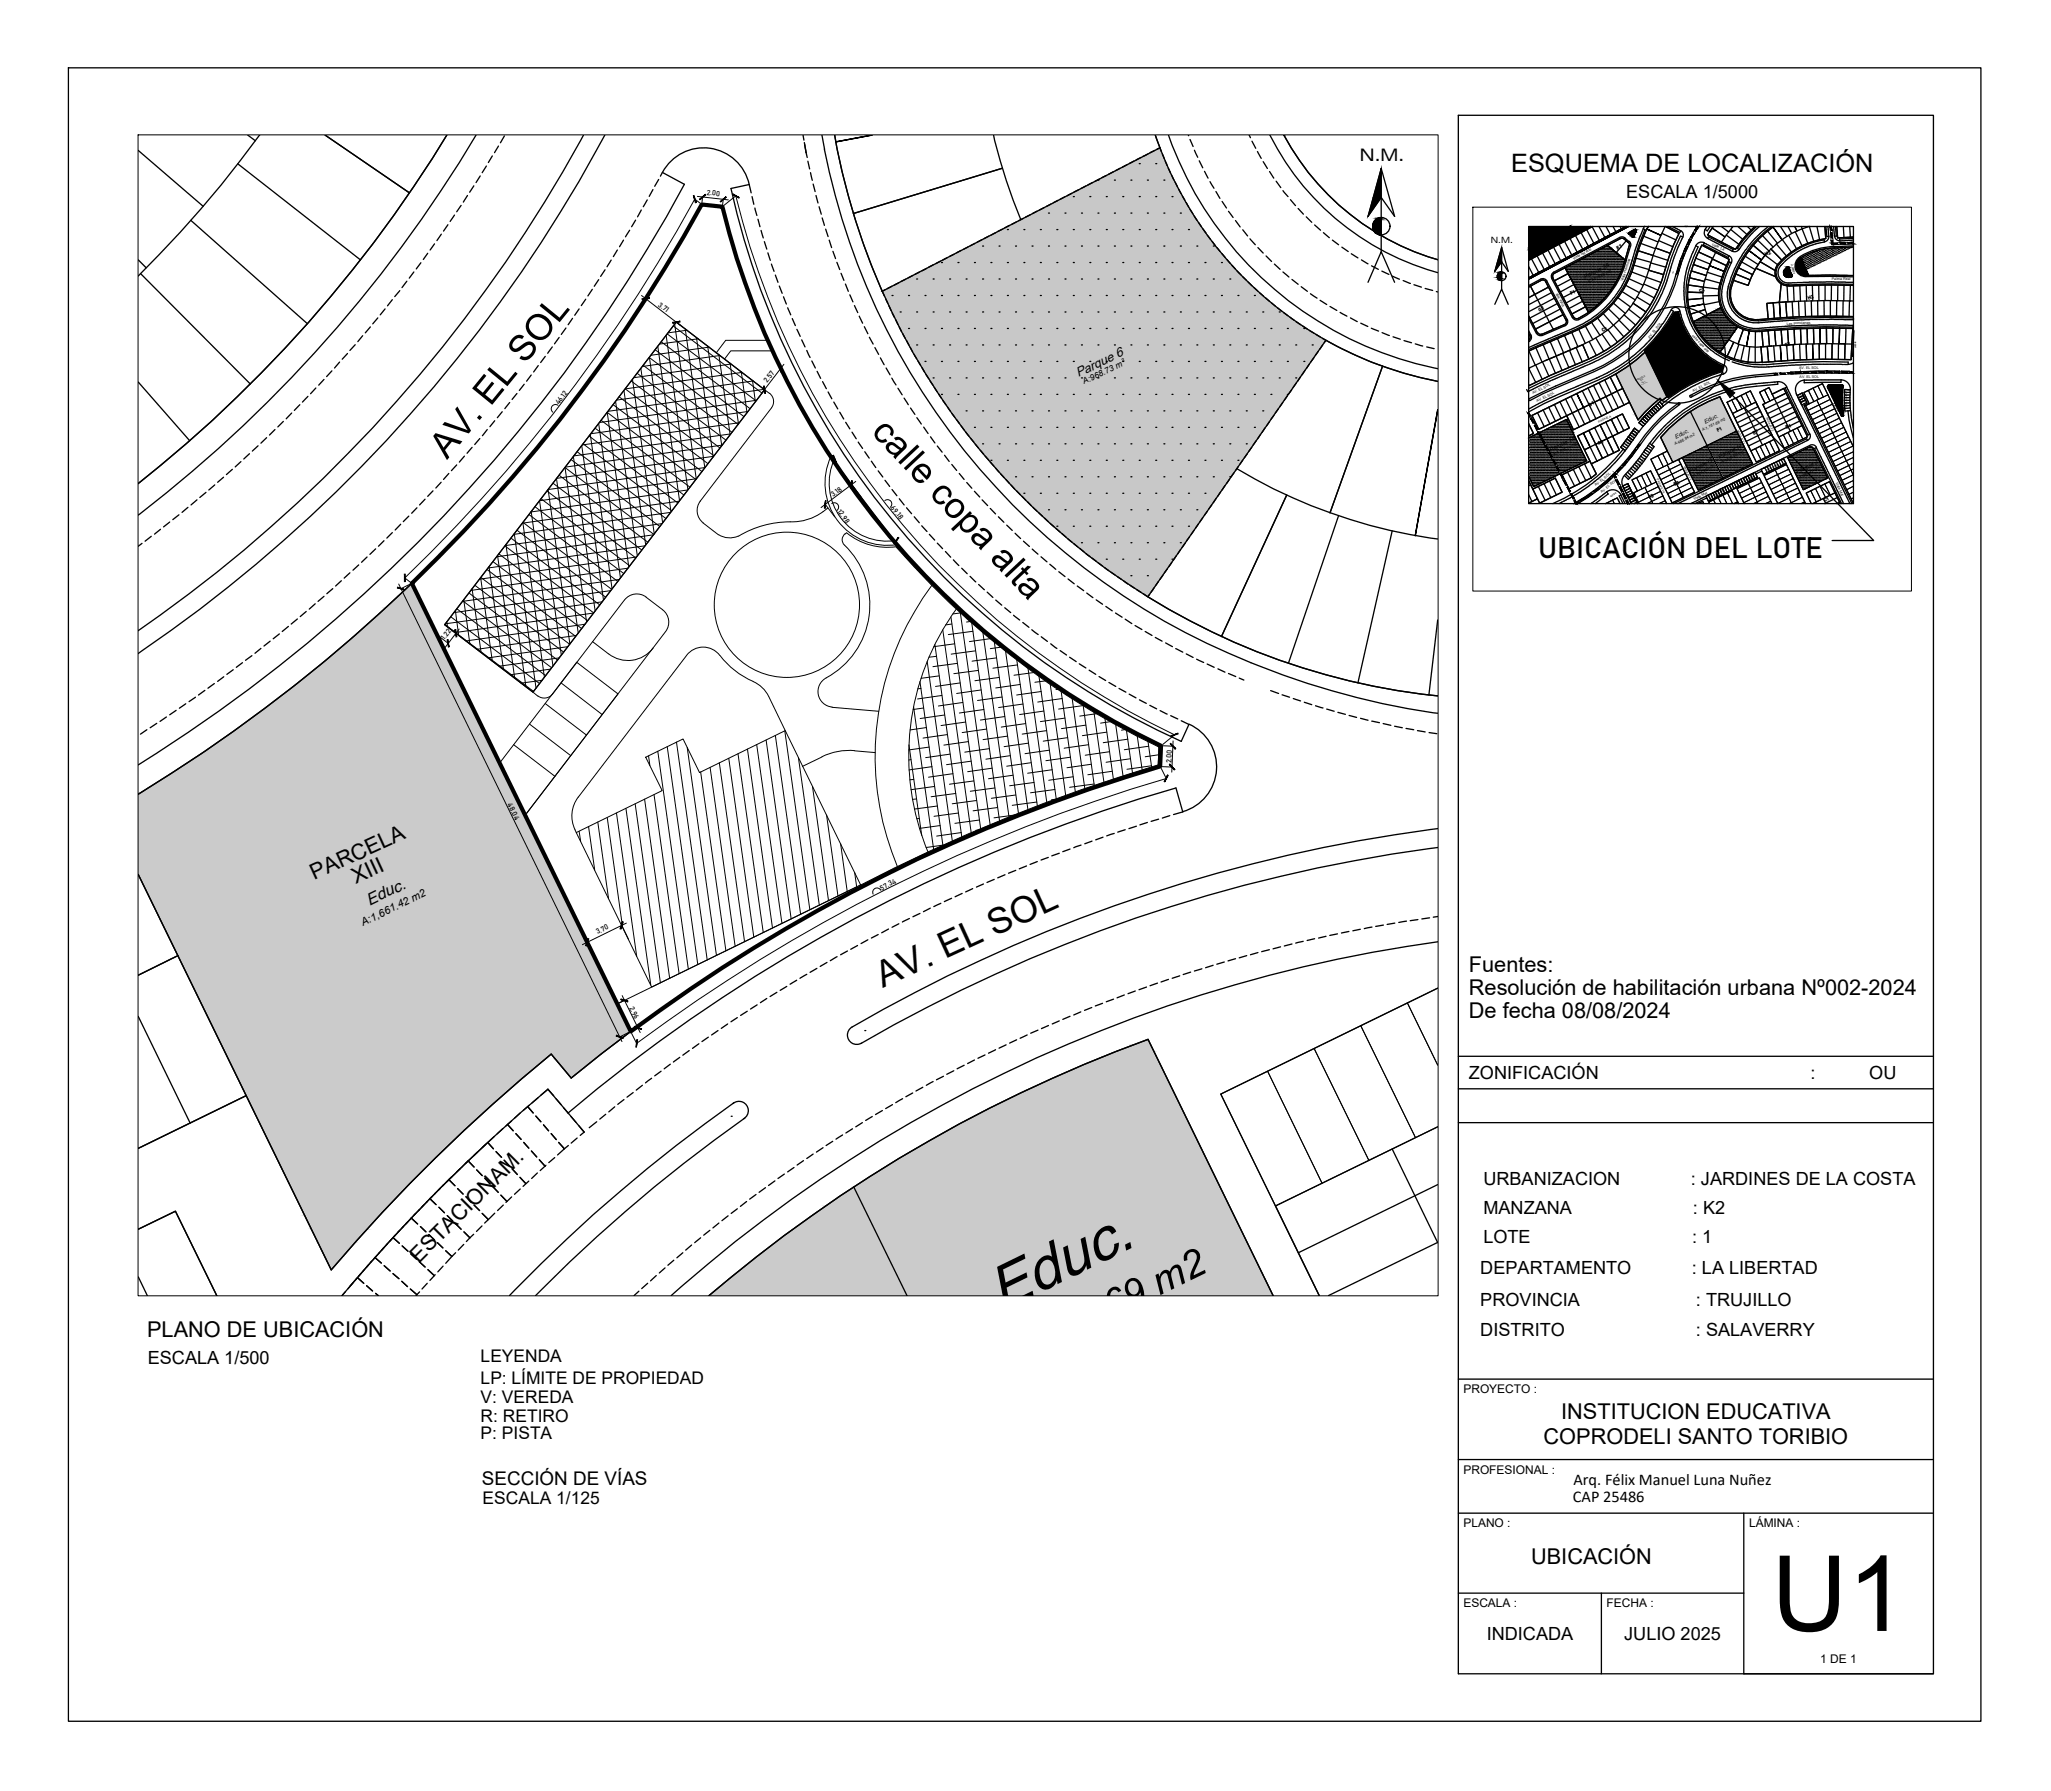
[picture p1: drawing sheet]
<svg xmlns="http://www.w3.org/2000/svg" width="395mm" height="345mm" viewBox="0 0 395 345" stroke-linecap="round" stroke-linejoin="round" font-family="sans-serif">
<defs><g id="words">
<text font-size="20.3" x="341.3" y="314.2">U1</text>
<text font-size="11.7" x="192.9" y="252.7" transform="rotate(-26 192.9 252.7)">Educ.</text>
<text font-size="7.5" x="195.1" y="263.4" transform="rotate(-26 195.1 263.4)">1,161.69 m2</text>
<g font-size="7">
<text x="167.7" y="83.3" transform="rotate(47 167.7 83.3)">calle copa alta</text>
<text x="86.1" y="88.6" transform="rotate(-51 86.1 88.6)">AV. EL SOL</text>
<text x="170.1" y="190.3" transform="rotate(-25 170.1 190.3)">AV. EL SOL</text>
</g>
<text font-size="5.6" x="296.3" y="107.4">UBICACIÓN DEL LOTE</text>
<text font-size="4.9" x="291.1" y="33.2">ESQUEMA DE LOCALIZACIÓN</text>
<g font-size="4.2">
<text x="60.6" y="169.6" transform="rotate(-25 60.6 169.6)">PARCELA</text>
<text x="68.6" y="170.3" transform="rotate(-25 68.6 170.3)">XIII</text>
<text x="283" y="191.7">Resolución de habilitación urbana Nº002-2024</text>
<text x="283" y="187.2">Fuentes:</text>
<text x="283" y="196.1">De fecha 08/08/2024</text>
<text x="80.7" y="243.4" transform="rotate(-45 80.7 243.4)">ESTACIONAM.</text>
<text x="28.3" y="257.6">PLANO DE UBICACIÓN</text>
<text x="300.8" y="273.4">INSTITUCION EDUCATIVA</text>
<text x="297.4" y="278.2">COPRODELI SANTO TORIBIO</text>
<text x="295" y="301.4">UBICACIÓN</text>
</g>
<text font-size="3.6" x="92.9" y="286.1">SECCIÓN DE VÍAS</text>
<g font-size="3.5">
<text x="313.3" y="38.2">ESCALA 1/5000</text>
<text x="283" y="207.9">ZONIFICACIÓN</text>
<text x="348.8" y="207.9">:</text>
<text x="360.1" y="207.9">OU</text>
<text x="285.8" y="233.9">MANZANA</text>
<text x="285.8" y="228.2">URBANIZACION</text>
<text x="325.7" y="228.2">: JARDINES DE LA COSTA</text>
<text x="326.1" y="233.9">: K2</text>
<text x="285.8" y="239.4">LOTE</text>
<text x="326" y="239.4">: 1</text>
<text x="285.2" y="245.4">DEPARTAMENTO</text>
<text x="325.9" y="245.4">: LA LIBERTAD</text>
<text x="285.2" y="251.5">PROVINCIA</text>
<text x="326.7" y="251.5">: TRUJILLO</text>
<text x="285.2" y="257.4">DISTRITO</text>
<text x="326.7" y="257.4">: SALAVERRY</text>
<text x="28.5" y="262.8">ESCALA 1/500</text>
<text x="286.4" y="315.9">INDICADA</text>
<text x="312.9" y="315.9">JULIO 2025</text>
</g>
<g font-size="3.4">
<text x="92.6" y="262.3">LEYENDA</text>
<text x="92.6" y="266.5">LP: LÍMITE DE PROPIEDAD</text>
<text x="92.6" y="270.3">V: VEREDA</text>
<text x="92.6" y="274">R: RETIRO</text>
<text x="92.6" y="277.2">P: PISTA</text>
<text x="93" y="289.7">ESCALA 1/125</text>
</g>
<text font-size="3.3" x="262" y="30.9">N.M.</text>
<g font-size="3.2">
<text x="71.2" y="174.6" transform="rotate(-26 71.2 174.6)">Educ.</text>
<text x="303.1" y="286">Arq. Félix Manuel Luna Nuñez</text>
<text x="303" y="289.4">CAP 25486</text>
</g>
<text font-size="2.5" x="207.7" y="72.7" transform="rotate(-26 207.7 72.7)">Parque 6</text>
<g font-size="2.3">
<text x="281.9" y="268.4">PROYECTO :</text>
<text x="281.9" y="283.9">PROFESIONAL :</text>
<text x="281.9" y="294.2">PLANO :</text>
<text x="336.9" y="294.2">LÁMINA :</text>
<text x="281.9" y="309.6">ESCALA :</text>
<text x="309.5" y="309.6">FECHA :</text>
<text x="350.7" y="320.3">1 DE 1</text>
</g>
<text font-size="2.1" x="69.9" y="178.4" transform="rotate(-26 69.9 178.4)">A:1,661.42 m2</text>
<text font-size="1.7" x="287.2" y="46.9">N.M.</text>
<text font-size="1.6" x="208.9" y="74.1" transform="rotate(-26 208.9 74.1)">A:968.73 m²</text>
<g font-size="1.4">
<text x="136.1" y="37.5" transform="rotate(7 136.1 37.5)">2.00</text>
<text x="126.7" y="58.9" transform="rotate(37 126.7 58.9)">3.71</text>
<text x="147.8" y="73.8" transform="rotate(-53 147.8 73.8)">2.57</text>
<text x="107.6" y="78" transform="rotate(-53 107.6 78)">46.12</text>
<text x="160.5" y="95.8" transform="rotate(-37 160.5 95.8)">3.18</text>
<text x="161.2" y="98.5" transform="rotate(53 161.2 98.5)">12.98</text>
<text x="171.5" y="97.9" transform="rotate(51 171.5 97.9)">69.18</text>
<text x="85.7" y="123.3" transform="rotate(-53 85.7 123.3)">1.22</text>
<text x="225.7" y="147.1" transform="rotate(-87 225.7 147.1)">2.00</text>
<text x="97.7" y="154.9" transform="rotate(64 97.7 154.9)">48.04</text>
<text x="169.8" y="171.6" transform="rotate(-27 169.8 171.6)">57.34</text>
<text x="115.1" y="180" transform="rotate(-26 115.1 180)">3.70</text>
<text x="121.2" y="194.2" transform="rotate(64 121.2 194.2)">2.96</text>
</g>
<g font-size="1.2">
<text x="305.3" y="53.7" transform="rotate(-26 305.3 53.7)">Parque 2A</text>
<text x="328.5" y="81.7" transform="rotate(-26 328.5 81.7)">Educ.</text>
<text x="298.7" y="87" transform="rotate(-26 298.7 87)">Parque 1A</text>
<text x="322.8" y="84.5" transform="rotate(-26 322.8 84.5)">Educ.</text>
<text x="331.2" y="88.3" transform="rotate(-26 331.2 88.3)">Parque H</text>
<text x="325.6" y="91.1" transform="rotate(-26 325.6 91.1)">Parque G</text>
<text x="346.2" y="91.3" transform="rotate(-26 346.2 91.3)">Parque J</text>
</g>
<g font-size="1">
<text x="311.6" y="48.1" transform="rotate(-26 311.6 48.1)">E1</text>
<text x="340.2" y="49.3" transform="rotate(-26 340.2 49.3)">H2</text>
<text x="302.7" y="56.8" transform="rotate(-27 302.7 56.8)">F1</text>
<text x="327.5" y="56.5" transform="rotate(-25 327.5 56.5)">C2</text>
<text x="348.5" y="57.9" transform="rotate(-26 348.5 57.9)">H2</text>
<text x="296.6" y="60.1" transform="rotate(-27 296.6 60.1)">G1</text>
<text x="308.8" y="64" transform="rotate(-27 308.8 64)">C1</text>
<text x="344" y="66.9" transform="rotate(-27 344 66.9)">C2</text>
<text x="306.2" y="78.3" transform="rotate(-27 306.2 78.3)">B1</text>
<text x="330.9" y="83.3" transform="rotate(-27 330.9 83.3)">F1</text>
<text x="337.8" y="83.7" transform="rotate(-26 337.8 83.7)">E1</text>
<text x="344.2" y="82.6" transform="rotate(-25 344.2 82.6)">B1</text>
<text x="308" y="85.7" transform="rotate(-27 308 85.7)">A1</text>
<text x="322.6" y="93.7" transform="rotate(-28 322.6 93.7)">E2</text>
<text x="317.8" y="96.1" transform="rotate(-27 317.8 96.1)">F2</text>
<text x="351.5" y="96.7" transform="rotate(-25 351.5 96.7)">C1</text>
</g>
<g font-size=".8">
<text x="309.5" y="52.8" transform="rotate(-26 309.5 52.8)">m2</text>
<text x="306" y="54.5" transform="rotate(-25 306 54.5)">A:</text>
<text x="306.7" y="54.2" transform="rotate(-27 306.7 54.2)">2,019.66</text>
<text x="328.1" y="83.1" transform="rotate(-28 328.1 83.1)">A:</text>
<text x="328.7" y="82.7" transform="rotate(-25 328.7 82.7)">1,161.69</text>
<text x="331.5" y="81.4" transform="rotate(-28 331.5 81.4)">m2</text>
<text x="299.4" y="87.9" transform="rotate(-28 299.4 87.9)">A:</text>
<text x="300.1" y="87.5" transform="rotate(-26 300.1 87.5)">1,275.74 m2</text>
<text x="322.7" y="85.8" transform="rotate(-27 322.7 85.8)">A:</text>
<text x="323.4" y="85.5" transform="rotate(-26 323.4 85.5)">486.84 m2</text>
<text x="331.7" y="89.3" transform="rotate(-25 331.7 89.3)">A:</text>
<text x="332.3" y="88.9" transform="rotate(-26 332.3 88.9)">1109.50 m2</text>
<text x="326.3" y="91.9" transform="rotate(-28 326.3 91.9)">A:</text>
<text x="327" y="91.6" transform="rotate(-26 327 91.6)">924.00 m2</text>
<text x="346.7" y="92.3" transform="rotate(-27 346.7 92.3)">A:</text>
<text x="347.4" y="91.9" transform="rotate(-26 347.4 91.9)">892.47</text>
<text x="349.7" y="90.8" transform="rotate(-27 349.7 90.8)">m2</text>
</g>
<g font-size=".7">
<text x="329.8" y="47.2" transform="rotate(28 329.8 47.2)">calle 1-4</text>
<text x="303.2" y="50.1" transform="rotate(-29 303.2 50.1)">Vista del Río</text>
<text x="345.8" y="52.8" transform="rotate(-100 345.8 52.8)">calle Y</text>
<text x="352.9" y="53.9" transform="rotate(1 352.9 53.9)">Palma Real</text>
<text x="301.5" y="59" transform="rotate(-118 301.5 59)">Vista Alta</text>
<text x="312.7" y="54.2" transform="rotate(-72 312.7 54.2)">Vista Hermosa</text>
<text x="317.8" y="65.3" transform="rotate(-51 317.8 65.3)">AV. EL SOL</text>
<text x="325.9" y="64.8" transform="rotate(46 325.9 64.8)">calle copa alta</text>
<text x="344.2" y="62.6" transform="rotate(-3 344.2 62.6)">Las Poncianas</text>
<text x="346.6" y="71.1" transform="rotate(-1 346.6 71.1)">AV. EL SOL</text>
<text x="295.3" y="75.9" transform="rotate(-26 295.3 75.9)">AV. EL SOL</text>
<text x="296.1" y="77.5" transform="rotate(-26 296.1 77.5)">AV. EL SOL</text>
<text x="326.2" y="75.4" transform="rotate(-25 326.2 75.4)">AV. EL SOL</text>
<text x="346.7" y="72.8" transform="rotate(-1 346.7 72.8)">AV. EL SOL</text>
<text x="307.4" y="93.7" transform="rotate(-40 307.4 93.7)">AV. EL SOL</text>
<text x="308.6" y="95" transform="rotate(-40 308.6 95)">AV. EL SOL</text>
<text x="353.6" y="93" transform="rotate(65 353.6 93)">Vista Mar</text>
<text x="326.4" y="96.4" transform="rotate(-25 326.4 96.4)">Vista Mar</text>
</g>
<g font-size=".6">
<text x="308" y="81.4" transform="rotate(-25 308 81.4)">PASAJE A</text>
<text x="334.6" y="83" transform="rotate(63 334.6 83)">PASAJE 21</text>
<text x="340.2" y="80.5" transform="rotate(64 340.2 80.5)">PASAJE 22</text>
<text x="324.3" y="89.9" transform="rotate(64 324.3 89.9)">PASAJE 17</text>
<text x="319.1" y="92.4" transform="rotate(64 319.1 92.4)">PASAJE 16</text>
</g>
<g font-size=".4">
<text x="314" y="45.4" transform="rotate(-27 314 45.4)">JARDÍN</text>
<text x="357.6" y="67.1" transform="rotate(-88 357.6 67.1)">JARDIN</text>
<text x="315.2" y="73.3" transform="rotate(-26 315.2 73.3)">PARCELA</text>
<text x="316" y="73.4" transform="rotate(-27 316 73.4)">XIII</text>
<text x="346.7" y="76.2" transform="rotate(65 346.7 76.2)">ESTAC.</text>
<text x="317.3" y="80.8" transform="rotate(-45 317.3 80.8)">ESTACIONAM.</text>
<text x="355.9" y="78.4" transform="rotate(-91 355.9 78.4)">ESTACIONAM.</text>
<text x="313.4" y="85.9" transform="rotate(-54 313.4 85.9)">ESTACIONAM.</text>
<text x="310.3" y="95.7" transform="rotate(-28 310.3 95.7)">JARDÍN</text>
<text x="314.1" y="95.5" transform="rotate(63 314.1 95.5)">ESTAC.</text>
<text x="315" y="90.6" transform="rotate(-52 315 90.6)">ESTACIONAM.</text>
<text x="329.8" y="95.7" transform="rotate(-25 329.8 95.7)">ESTACIONAM.</text>
<text x="335.3" y="93.2" transform="rotate(-26 335.3 93.2)">ESTACIONAM.</text>
<text x="340.3" y="90.8" transform="rotate(-26 340.3 90.8)">ESTACIONAM.</text>
</g>
<g font-size=".3">
<text x="330" y="63.7" transform="rotate(-25 330 63.7)">Parque 6</text>
<text x="316.3" y="73.9" transform="rotate(-25 316.3 73.9)">Educ.</text>
</g>
<g font-size=".2">
<text x="316.2" y="74.2" transform="rotate(-22 316.2 74.2)">A:</text>
<text x="316.4" y="74.2" transform="rotate(-28 316.4 74.2)">1,661.42</text>
<text x="317.1" y="73.8" transform="rotate(-23 317.1 73.8)">m2</text>
</g>
</g></defs>
<!-- layer: -h_EDUC -->
<g fill="#cccace" stroke="#cccace" stroke-width=".19">
<path d="M161.7 230.5l2.8-1.8 .9 1.8z"/>
<path d="M218.2 201.3l3-1.1 .5 1.1z"/>
<path d="M76.8 114.8l2.5-2.4 1.2 2.4z"/>
<path d="M26.8 152.9h72.3l.9 1.8z"/>
<path d="M26.6 154.8l74.3 1.7h-74.3z"/>
<path d="M108.5 205.8h3.8l-2.1 1.7z"/>
<path d="M61.2 239.3h7.2l-2.3 2.7z"/>
<path d="M325.3 79.4l.3-.1 .1 .1z"/>
<path d="M319.9 84.3h8.2l.8 1.5z"/>
<path d="M331 76.5h.4z"/>
<path d="M325.6 79.3h7.1l1.8 3.7z"/>
<path d="M317.1 67.6l.1 .3h-.3z"/>
<path d="M315.3 80.3h.7l-.2 .3z"/>
<path d="M161.7 230.5l4.6 1.9-.9-1.9zM159 232.4l2.7-1.9 4.6 1.9z"/>
<path d="M159 232.4l8.2 1.9-.9-1.9zM156.3 234.3l2.7-1.9 8.2 1.9z"/>
<path d="M156.3 234.3l11.9 1.9-1-1.9zM153.6 236.2l2.7-1.9 11.9 1.9z"/>
<path d="M153.6 236.2l15.5 2-.9-2zM150.9 238.2l2.7-2 15.5 2z"/>
<path d="M150.9 238.2l19.2 2-1-2zM148.3 240.2l2.6-2 19.2 2z"/>
<path d="M148.3 240.2l22.8 2-1-2zM145.6 242.2l2.7-2 22.8 2z"/>
<path d="M145.6 242.2l26.5 2-1-2zM143 244.2l2.6-2 26.5 2z"/>
<path d="M143 244.2l30.1 2.2-1-2.2zM140.4 246.4l2.6-2.2 30.1 2.2z"/>
<path d="M140.4 246.4l33.8 2.1-1.1-2.1zM137.9 248.5l2.5-2.1 33.8 2.1z"/>
<path d="M136.6 249.6l1.3-1.1 19.6 1.1zM137.9 248.5l19.6 1.1 16.7-1.1zM157.5 249.6l16.7-1.1 .5 1.1z"/>
<path d="M218.2 201.3l4 1.2-.5-1.2zM215.2 202.5l3-1.2 4 1.2z"/>
<path d="M215.2 202.5l7.6 1.2-.6-1.2zM212.2 203.7l3-1.2 7.6 1.2z"/>
<path d="M212.2 203.7l11.2 1.1-.6-1.1zM209.3 204.8l2.9-1.1 11.2 1.1z"/>
<path d="M209.3 204.8l14.7 1.3-.6-1.3zM206.4 206.1l2.9-1.3 14.7 1.3z"/>
<path d="M206.4 206.1l18.2 1.3-.6-1.3zM203.5 207.4l2.9-1.3 18.2 1.3z"/>
<path d="M203.5 207.4l21.8 1.3-.7-1.3zM200.6 208.7l2.9-1.3 21.8 1.3z"/>
<path d="M200.6 208.7l25.3 1.3-.6-1.3zM197.7 210l2.9-1.3 25.3 1.3z"/>
<path d="M197.7 210l28.9 1.4-.7-1.4zM194.8 211.4l2.9-1.4 28.9 1.4z"/>
<path d="M194.8 211.4l32.5 1.4-.7-1.4zM192 212.8l2.8-1.4 32.5 1.4z"/>
<path d="M192 212.8l36 1.4-.7-1.4zM189.2 214.2l2.8-1.4 36 1.4z"/>
<path d="M189.2 214.2l39.5 1.5-.7-1.5zM186.4 215.7l2.8-1.5 39.5 1.5z"/>
<path d="M186.4 215.7l43.1 1.5-.8-1.5zM183.5 217.2l2.9-1.5 43.1 1.5z"/>
<path d="M183.5 217.2l46.7 1.6-.7-1.6zM180.8 218.8l2.7-1.6 46.7 1.6z"/>
<path d="M180.8 218.8l50.2 1.5-.8-1.5zM178 220.3l2.8-1.5 50.2 1.5z"/>
<path d="M178 220.3l53.7 1.6-.7-1.6zM175.3 221.9l2.7-1.6 53.7 1.6z"/>
<path d="M175.3 221.9l57.3 1.7-.9-1.7zM172.5 223.6l2.8-1.7 57.3 1.7z"/>
<path d="M172.5 223.6l60.9 1.6-.8-1.6zM169.8 225.2l2.7-1.6 60.9 1.6z"/>
<path d="M169.8 225.2l64.4 1.7-.8-1.7zM167.1 226.9l2.7-1.7 64.4 1.7z"/>
<path d="M167.1 226.9l67.9 1.8-.8-1.8zM164.5 228.7l2.6-1.8 67.9 1.8z"/>
<path d="M164.5 228.7l49.4 20.9h-39.2zM164.5 228.7l49.4 20.9 21.1-20.9zM213.9 249.6l21.1-20.9 10.3 20.9z"/>
<path d="M76.8 114.8l4.9 2.4-1.2-2.4zM74.2 117.2l2.6-2.4 4.9 2.4z"/>
<path d="M74.2 117.2l8.6 2.3-1.1-2.3zM71.6 119.5l2.6-2.3 8.6 2.3z"/>
<path d="M71.6 119.5l12.4 2.3-1.2-2.3zM69 121.8l2.6-2.3 12.4 2.3z"/>
<path d="M69 121.8l16.1 2.3-1.1-2.3zM66.4 124.1l2.6-2.3 16.1 2.3z"/>
<path d="M66.4 124.1l19.8 2.3-1.1-2.3zM63.7 126.4l2.7-2.3 19.8 2.3z"/>
<path d="M63.7 126.4l23.6 2.2-1.1-2.2zM61 128.6l2.7-2.2 23.6 2.2z"/>
<path d="M61 128.6l27.4 2.2-1.1-2.2zM58.3 130.8l2.7-2.2 27.4 2.2z"/>
<path d="M58.3 130.8l31.1 2.2-1-2.2zM55.6 133l2.7-2.2 31.1 2.2z"/>
<path d="M55.6 133l34.8 2.1-1-2.1zM52.8 135.1l2.8-2.1 34.8 2.1z"/>
<path d="M52.8 135.1l38.7 2.1-1.1-2.1zM50 137.2l2.8-2.1 38.7 2.1z"/>
<path d="M50 137.2l42.5 2.1-1-2.1zM47.2 139.3l2.8-2.1 42.5 2.1z"/>
<path d="M47.2 139.3l46.3 2-1-2zM44.3 141.3l2.9-2 46.3 2z"/>
<path d="M44.3 141.3l50.2 2.1-1-2.1zM41.5 143.4l2.8-2.1 50.2 2.1z"/>
<path d="M41.5 143.4l53.9 1.9-.9-1.9zM38.6 145.3l2.9-1.9 53.9 1.9z"/>
<path d="M38.6 145.3l57.8 2-1-2zM35.7 147.3l2.9-2 57.8 2z"/>
<path d="M35.7 147.3l61.6 1.9-.9-1.9zM32.7 149.2l3-1.9 61.6 1.9z"/>
<path d="M32.7 149.2l65.5 1.9-.9-1.9zM29.8 151.1l2.9-1.9 65.5 1.9z"/>
<path d="M29.8 151.1l69.3 1.8-.9-1.8zM26.8 152.9l3-1.8 69.3 1.8z"/>
<path d="M26.6 153v1.7h73.4zM26.6 153l73.4 1.7z"/>
<path d="M26.6 154.8l74.3 1.7-.9-1.8zM26.6 154.7h73.4z"/>
<path d="M26.6 168.5l14.8 30.2h80.1zM26.6 158.9l94.9 39.8-94.9-30.2z"/>
<path d="M26.6 158.9l94.9 39.8-20.6-42.2zM26.6 156.5h74.3l-74.3 2.4z"/>
<path d="M41.4 198.7l77.8 1.8 2.3-1.8zM41.4 198.7l77.8 1.8h-77z"/>
<path d="M42.2 200.5l74.7 1.7 2.3-1.7zM42.2 200.5l74.7 1.7h-73.8z"/>
<path d="M43.1 202.2l72.7 .9 1.1-.9zM43.1 202.2l72.7 .9h-72.3z"/>
<path d="M106.2 203.1l8.4 .9 1.2-.9zM106.2 203.1l8.4 .9h-7.7z"/>
<path d="M43.5 203.1l61.5 .9 1.2-.9zM43.5 203.1l61.5 .9h-61z"/>
<path d="M44 204l59.5 1.3 1.5-1.3zM44 204l59.5 1.3h-58.9z"/>
<path d="M106.9 204l5.4 1.8 2.3-1.8zM106.9 204l5.4 1.8h-3.8z"/>
<path d="M108.5 205.8l1.5 1.7h.2zM110 207.5h.2l-.2 .2z"/>
<path d="M44.6 205.3l56.2 2.2 2.7-2.2zM44.6 205.3l56.2 2.2h-55.1z"/>
<path d="M45.7 207.5l52.4 2.3 2.7-2.3zM45.7 207.5l52.4 2.3h-51.3z"/>
<path d="M46.8 209.8l48.7 2.4 2.6-2.4zM46.8 209.8l48.7 2.4h-47.6z"/>
<path d="M47.9 212.2l45 2.3 2.6-2.3zM47.9 212.2l45 2.3h-43.8z"/>
<path d="M49.1 214.5l41.3 2.4 2.5-2.4zM49.1 214.5l41.3 2.4h-40.1z"/>
<path d="M50.3 216.9l37.5 2.4 2.6-2.4zM50.3 216.9l37.5 2.4h-36.4z"/>
<path d="M51.4 219.3l33.9 2.4 2.5-2.4zM51.4 219.3l33.9 2.4h-32.7z"/>
<path d="M52.6 221.7l30.2 2.4 2.5-2.4zM52.6 221.7l30.2 2.4h-29z"/>
<path d="M53.8 224.1l26.5 2.5 2.5-2.5zM53.8 224.1l26.5 2.5h-25.3z"/>
<path d="M55 226.6l22.9 2.5 2.4-2.5zM55 226.6l22.9 2.5h-21.7z"/>
<path d="M56.2 229.1l19.3 2.5 2.4-2.5zM56.2 229.1l19.3 2.5h-18z"/>
<path d="M57.5 231.6l15.6 2.6 2.4-2.6zM57.5 231.6l15.6 2.6h-14.4z"/>
<path d="M58.7 234.2l12 2.6 2.4-2.6zM58.7 234.2l12 2.6h-10.7z"/>
<path d="M60 236.8l8.4 2.5 2.3-2.5zM60 236.8l8.4 2.5h-7.2z"/>
<path d="M61.2 239.3l1.3 2.7h3.6zM62.5 242h3.6l-2.3 2.6z"/>
<path d="M325.3 79.4l.5 .3-.1-.3zM325.1 79.7l.2-.3 .5 .3z"/>
<path d="M325.1 79.7l.8 .1-.1-.1zM324.8 79.8l.3-.1 .8 .1z"/>
<path d="M324.8 79.8l1.2 .2-.1-.2zM324.5 80l.3-.2 1.2 .2z"/>
<path d="M324.5 80l1.6 .2-.1-.2zM324.3 80.2l.2-.2 1.6 .2z"/>
<path d="M324.3 80.2l1.9 .2-.1-.2zM324 80.4l.3-.2 1.9 .2z"/>
<path d="M324 80.4l2.3 .2-.1-.2zM323.7 80.6l.3-.2 2.3 .2z"/>
<path d="M323.7 80.6l2.7 .2-.1-.2zM323.5 80.8l.2-.2 2.7 .2z"/>
<path d="M323.5 80.8l3 .3-.1-.3zM323.2 81.1l.3-.3 3 .3z"/>
<path d="M323.2 81.1l3.4 .2-.1-.2zM323 81.3l.2-.2 3.4 .2z"/>
<path d="M323 81.3l3.7 .2-.1-.2zM322.7 81.5l.3-.2 3.7 .2z"/>
<path d="M322.7 81.5l4.1 .2-.1-.2zM322.5 81.7l.2-.2 4.1 .2z"/>
<path d="M322.5 81.7l4.4 .2-.1-.2zM322.2 81.9l.3-.2 4.4 .2z"/>
<path d="M322.2 81.9l4.8 .3-.1-.3zM322.2 81.9l4.8 .3h-5z"/>
<path d="M322 82.2l5.1 .2-.1-.2zM321.7 82.4l.3-.2 5.1 .2z"/>
<path d="M321.7 82.4l5.6 .2-.2-.2zM321.5 82.6l.2-.2 5.6 .2z"/>
<path d="M321.5 82.6l5.9 .2-.1-.2zM321.5 82.6l5.9 .2h-6.1z"/>
<path d="M321.3 82.8l6.2 .3-.1-.3zM321.3 82.8l6.2 .3h-6.5z"/>
<path d="M321 83.1l6.6 .2-.1-.2zM320.8 83.3l.2-.2 6.6 .2z"/>
<path d="M320.8 83.3l6.9 .3-.1-.3zM320.8 83.3l6.9 .3h-7.1z"/>
<path d="M320.6 83.6l7.2 .2-.1-.2zM320.6 83.6l7.2 .2h-7.4z"/>
<path d="M320.4 83.8l7.6 .2-.2-.2zM320.4 83.8l7.6 .2h-7.9z"/>
<path d="M320.1 84l8 .3-.1-.3zM320.1 84l8 .3h-8.2z"/>
<path d="M319.9 84.3l.7 1.5h8.3zM320.6 85.8h8.3l-6.6 3.3z"/>
<path d="M331 76.5l.4 .2v-.2zM330.7 76.7l.3-.2 .4 .2z"/>
<path d="M330.7 76.7l.8 .1-.1-.1zM330.4 76.8l.3-.1 .8 .1z"/>
<path d="M330.4 76.8l1.1 .1v-.1zM330.1 76.9l.3-.1 1.1 .1z"/>
<path d="M330.1 76.9l1.5 .1-.1-.1zM329.8 77l.3-.1 1.5 .1z"/>
<path d="M329.8 77l1.9 .2-.1-.2zM329.5 77.2l.3-.2 1.9 .2z"/>
<path d="M329.5 77.2l2.2 .1v-.1zM329.2 77.3l.3-.1 2.2 .1z"/>
<path d="M329.2 77.3l2.6 .1-.1-.1zM328.9 77.4l.3-.1 2.6 .1z"/>
<path d="M328.9 77.4l3 .1-.1-.1zM328.7 77.5l.2-.1 3 .1z"/>
<path d="M328.7 77.5l3.2 .2v-.2zM328.4 77.7l.3-.2 3.2 .2z"/>
<path d="M328.4 77.7l3.6 .1-.1-.1zM328.1 77.8l.3-.1 3.6 .1z"/>
<path d="M328.1 77.8l4 .2-.1-.2zM327.8 78l.3-.2 4 .2z"/>
<path d="M327.8 78l4.3 .1v-.1zM327.5 78.1l.3-.1 4.3 .1z"/>
<path d="M327.5 78.1l4.7 .2-.1-.2zM327.3 78.3l.2-.2 4.7 .2z"/>
<path d="M327.3 78.3l5 .1-.1-.1zM327 78.4l.3-.1 5 .1z"/>
<path d="M327 78.4l5.4 .2-.1-.2zM326.7 78.6l.3-.2 5.4 .2z"/>
<path d="M326.7 78.6l5.8 .2-.1-.2zM326.4 78.8l.3-.2 5.8 .2z"/>
<path d="M326.4 78.8l6.1 .1v-.1zM326.2 78.9l.2-.1 6.1 .1z"/>
<path d="M326.2 78.9l6.4 .2-.1-.2zM325.9 79.1l.3-.2 6.4 .2z"/>
<path d="M325.9 79.1l6.8 .2-.1-.2zM325.6 79.3l.3-.2 6.8 .2z"/>
<path d="M325.6 79.3l1.9 3.7h7zM327.5 83h7l-5.6 2.8z"/>
<path d="M316.9 67.9l.4 .2-.1-.2zM316.9 67.9l.4 .2h-.7z"/>
<path d="M316.6 68.1l.9 .3-.2-.3zM316.3 68.4l.3-.3 .9 .3z"/>
<path d="M316.3 68.4l1.3 .2-.1-.2zM316.3 68.4l1.3 .2h-1.5z"/>
<path d="M316.1 68.6l1.6 .2-.1-.2zM315.8 68.8l.3-.2 1.6 .2z"/>
<path d="M315.8 68.8l2 .2-.1-.2zM315.6 69l.2-.2 2 .2z"/>
<path d="M315.6 69l2.3 .3-.1-.3zM315.3 69.3l.3-.3 2.3 .3z"/>
<path d="M315.3 69.3l2.7 .2-.1-.2zM315 69.5l.3-.2 2.7 .2z"/>
<path d="M315 69.5l3.1 .2-.1-.2zM314.7 69.7l.3-.2 3.1 .2z"/>
<path d="M314.7 69.7l3.5 .2-.1-.2zM314.5 69.9l.2-.2 3.5 .2z"/>
<path d="M314.5 69.9l3.8 .2-.1-.2zM314.2 70.1l.3-.2 3.8 .2z"/>
<path d="M314.2 70.1l4.2 .2-.1-.2zM313.9 70.3l.3-.2 4.2 .2z"/>
<path d="M313.9 70.3l4.6 .3-.1-.3zM313.6 70.6l.3-.3 4.6 .3z"/>
<path d="M313.6 70.6l5 .1-.1-.1zM313.3 70.7l.3-.1 5 .1z"/>
<path d="M313.3 70.7l5.4 .2-.1-.2zM313 70.9l.3-.2 5.4 .2z"/>
<path d="M313 70.9l5.8 .2-.1-.2zM312.7 71.1l.3-.2 5.8 .2z"/>
<path d="M312.7 71.1l6.2 .2-.1-.2zM312.4 71.3l.3-.2 6.2 .2z"/>
<path d="M312.4 71.3l6.6 .2-.1-.2zM312.1 71.5l.3-.2 6.6 .2z"/>
<path d="M312.1 71.5l7 .2-.1-.2zM311.8 71.7l.3-.2 7 .2z"/>
<path d="M311.8 71.7l7.4 .2-.1-.2zM311.5 71.9l.3-.2 7.4 .2z"/>
<path d="M311.5 71.9l7.8 .1-.1-.1zM311.2 72l.3-.1 7.8 .1z"/>
<path d="M311.2 72l10.1 4.3-2-4.3zM311.2 72l10.1 4.3h-8z"/>
<path d="M313.3 76.3l7.8 .1 .2-.1zM313.3 76.3l7.8 .1h-7.7z"/>
<path d="M313.4 76.4l7.5 .3 .2-.3zM313.4 76.4l7.5 .3h-7.4z"/>
<path d="M313.5 76.7h7.4zM313.5 76.7h7.3z"/>
<path d="M319.8 76.7h1zM319.8 76.7l.8 .1z"/>
<path d="M313.5 76.7h6.3zM313.5 76.7l6.2 .1z"/>
<path d="M313.6 76.8l5.9 .1 .2-.1zM313.6 76.8l5.9 .1h-5.8z"/>
<path d="M319.9 76.8l.5 .2 .2-.2zM319.9 76.8l.5 .2h-.3z"/>
<path d="M320.1 77l.1 .2 .2-.2zM320.1 77l.1 .2z"/>
<path d="M313.7 76.9l5.5 .3 .3-.3zM313.7 76.9l5.5 .3h-5.5z"/>
<path d="M313.7 77.2l5.3 .2 .2-.2zM313.7 77.2l5.3 .2h-5.1z"/>
<path d="M313.9 77.4l4.8 .2 .3-.2zM313.9 77.4l4.8 .2h-4.7z"/>
<path d="M314 77.6l4.5 .3 .2-.3zM314 77.6l4.5 .3h-4.4z"/>
<path d="M314.1 77.9l4.1 .2 .3-.2zM314.1 77.9l4.1 .2h-4z"/>
<path d="M314.2 78.1l3.8 .2 .2-.2zM314.2 78.1l3.8 .2h-3.7z"/>
<path d="M314.3 78.3l3.4 .3 .3-.3zM314.3 78.3l3.4 .3h-3.3z"/>
<path d="M314.4 78.6l3.1 .2 .2-.2zM314.4 78.6l3.1 .2h-2.9z"/>
<path d="M314.6 78.8l2.6 .3 .3-.3zM314.6 78.8l2.6 .3h-2.5z"/>
<path d="M314.7 79.1l2.3 .2 .2-.2zM314.7 79.1l2.3 .2h-2.2z"/>
<path d="M314.8 79.3l1.9 .3 .3-.3zM314.8 79.3l1.9 .3h-1.8z"/>
<path d="M314.9 79.6l1.6 .2 .2-.2zM314.9 79.6l1.6 .2h-1.4z"/>
<path d="M315.1 79.8l1.1 .3 .3-.3zM315.1 79.8l1.1 .3h-1z"/>
<path d="M315.2 80.1l.8 .2 .2-.2zM315.2 80.1l.8 .2h-.7z"/>
<path d="M315.3 80.3l.1 .3h.4zM315.4 80.6h.4l-.2 .3z"/>
</g>
<!-- layer: -h_ZRP -->
<g fill="#c7c8ca" stroke="#c7c8ca" stroke-width=".19">
<path d="M220.4 30l3-1.5 .6 1.5z"/>
<path d="M217.3 112.5h5.5l-.8 1.3z"/>
<path d="M324.1 88.2l4.8-2.4 1.1 2.4z"/>
<path d="M324.1 88.2h5.9l1.9 3.9z"/>
<path d="M328.9 85.8l5.6-2.8 1.4 2.8z"/>
<path d="M348.7 86.1h.1z"/>
<path d="M348.6 86.1h.4z"/>
<path d="M331.9 92.1h.1z"/>
<path d="M346.3 92.1h5.8z"/>
<path d="M331.2 59.4l.3-.1 .1 .1z"/>
<path d="M330.9 67.7h.6l-.1 .1z"/>
<path d="M304.3 50.1l5.4-2.8 3.4 2.8z"/>
<path d="M305.9 59.8h.6l-.2 .2z"/>
<path d="M296.5 83.4l5.3-2.6 1.2 2.6z"/>
<path d="M296.5 83.4h6.5l2.7 5.4z"/>
<path d="M294.5 84.4l2-1 .5 1z"/>
<path d="M294.5 91.2h6.1l-1 .5z"/>
<path d="M220.4 30l4.3 1.5-.7-1.5zM217.5 31.5l2.9-1.5 4.3 1.5z"/>
<path d="M217.5 31.5l7.9 1.5-.7-1.5zM214.5 33l3-1.5 7.9 1.5z"/>
<path d="M214.5 33l11.6 1.6-.7-1.6zM211.6 34.6l2.9-1.6 11.6 1.6z"/>
<path d="M211.6 34.6l15.2 1.5-.7-1.5zM208.8 36.1l2.8-1.5 15.2 1.5z"/>
<path d="M208.8 36.1l18.8 1.4-.8-1.4zM205.9 37.5l2.9-1.4 18.8 1.4z"/>
<path d="M205.9 37.5l22.5 1.5-.8-1.5zM203.1 39l2.8-1.5 22.5 1.5z"/>
<path d="M203.1 39l26.2 1.4-.9-1.4zM200.3 40.4l2.8-1.4 26.2 1.4z"/>
<path d="M200.3 40.4l29.9 1.4-.9-1.4zM197.6 41.8l2.7-1.4 29.9 1.4z"/>
<path d="M197.6 41.8l33.5 1.4-.9-1.4zM194.9 43.2l2.7-1.4 33.5 1.4z"/>
<path d="M194.9 43.2l37.1 1.4-.9-1.4zM192.2 44.6l2.7-1.4 37.1 1.4z"/>
<path d="M192.2 44.6l40.9 1.3-1.1-1.3zM189.7 45.9l2.5-1.3 40.9 1.3z"/>
<path d="M189.7 45.9l44.4 1.3-1-1.3zM187.1 47.2l2.6-1.3 44.4 1.3z"/>
<path d="M187.1 47.2l48 1.3-1-1.3zM184.6 48.5l2.5-1.3 48 1.3z"/>
<path d="M184.6 48.5l51.6 1.3-1.1-1.3zM182.1 49.8l2.5-1.3 51.6 1.3z"/>
<path d="M182.1 49.8l55.2 1.3-1.1-1.3zM179.7 51.1l2.4-1.3 55.2 1.3z"/>
<path d="M179.7 51.1l58.7 1.2-1.1-1.2zM177.3 52.3l2.4-1.2 58.7 1.2z"/>
<path d="M177.3 52.3l62.3 1.2-1.2-1.2zM175 53.5l2.3-1.2 62.3 1.2z"/>
<path d="M175 53.5l65.8 1.1-1.2-1.1zM172.8 54.6l2.2-1.1 65.8 1.1z"/>
<path d="M172.8 54.6l69.2 1.2-1.2-1.2zM170.6 55.8l2.2-1.2 69.2 1.2z"/>
<path d="M170.6 55.8l71.7 .3-.3-.3zM169.9 56.1l.7-.3 71.7 .3z"/>
<path d="M169.9 56.1l73.3 .8-.9-.8zM169.9 56.1l73.3 .8h-72.9z"/>
<path d="M170.3 56.9l74.2 1.1-1.3-1.1zM170.3 56.9l74.2 1.1h-73.7z"/>
<path d="M170.8 58l73.9 .2-.2-.2zM170.8 58l73.9 .2h-73.8z"/>
<path d="M170.9 58.2l74.9 .8-1.1-.8zM170.9 58.2l74.9 .8h-74.5z"/>
<path d="M171.3 59l75.8 1.1-1.3-1.1zM171.3 59l75.8 1.1h-75.3z"/>
<path d="M171.8 60.1l75.5 .1-.2-.1zM171.8 60.1l75.5 .1h-75.5z"/>
<path d="M171.8 60.2l76.6 .9-1.1-.9zM171.8 60.2l76.6 .9h-76.1z"/>
<path d="M172.3 61.1l77.5 .9-1.4-.9zM172.3 61.1l77.5 .9h-77.1z"/>
<path d="M172.7 62l77.4 .3-.3-.3zM172.7 62l77.4 .3h-77.2z"/>
<path d="M172.9 62.3l78.3 .7-1.1-.7zM172.9 62.3l78.3 .7h-78z"/>
<path d="M173.2 63l79.4 .9-1.4-.9zM173.2 63l79.4 .9h-78.9z"/>
<path d="M173.7 63.9l79.5 .3-.6-.3zM173.7 63.9l79.5 .3h-79.3z"/>
<path d="M173.9 64.2l80.1 .5-.8-.5zM173.9 64.2l80.1 .5h-79.9z"/>
<path d="M174.1 64.7l81.3 .9-1.4-.9zM174.1 64.7l81.3 .9h-80.8z"/>
<path d="M174.6 65.6l80.3 .6 .5-.6zM174.6 65.6l80.3 .6h-79.9z"/>
<path d="M175 66.2l78.6 2 1.3-2zM175 66.2l78.6 2h-77.5z"/>
<path d="M176.1 68.2l76.1 2 1.4-2zM176.1 68.2l76.1 2h-75z"/>
<path d="M177.2 70.2l73.7 1.9 1.3-1.9zM177.2 70.2l73.7 1.9h-72.5z"/>
<path d="M178.4 72.1l71.2 1.9 1.3-1.9zM178.4 72.1l71.2 1.9h-70z"/>
<path d="M179.6 74l68.6 1.9 1.4-1.9zM179.6 74l68.6 1.9h-67.4z"/>
<path d="M180.8 75.9l66.1 1.9 1.3-1.9zM180.8 75.9l66.1 1.9h-64.8z"/>
<path d="M182.1 77.8l63.5 1.9 1.3-1.9zM182.1 77.8l63.5 1.9h-62.2z"/>
<path d="M183.4 79.7l61 1.8 1.2-1.8zM183.4 79.7l61 1.8h-59.7z"/>
<path d="M184.7 81.5l58.4 1.8 1.3-1.8zM184.7 81.5l58.4 1.8h-57z"/>
<path d="M186.1 83.3l55.8 1.8 1.2-1.8zM186.1 83.3l55.8 1.8h-54.4z"/>
<path d="M187.5 85.1l53.2 1.7 1.2-1.7zM187.5 85.1l53.2 1.7h-51.8z"/>
<path d="M188.9 86.8l50.6 1.7 1.2-1.7zM188.9 86.8l50.6 1.7h-49.2z"/>
<path d="M190.3 88.5l48 1.7 1.2-1.7zM190.3 88.5l48 1.7h-46.5z"/>
<path d="M191.8 90.2l45.3 1.7 1.2-1.7zM191.8 90.2l45.3 1.7h-43.7z"/>
<path d="M193.4 91.9l42.6 1.7 1.1-1.7zM193.4 91.9l42.6 1.7h-41.1z"/>
<path d="M194.9 93.6l39.9 1.6 1.2-1.6zM194.9 93.6l39.9 1.6h-38.3z"/>
<path d="M196.5 95.2l37.2 1.6 1.1-1.6zM196.5 95.2l37.2 1.6h-35.7z"/>
<path d="M198 96.8l34.6 1.6 1.1-1.6zM198 96.8l34.6 1.6h-32.9z"/>
<path d="M199.7 98.4l31.9 1.5 1-1.5zM199.7 98.4l31.9 1.5h-30.2z"/>
<path d="M201.4 99.9l29.1 1.6 1.1-1.6zM201.4 99.9l29.1 1.6h-27.5z"/>
<path d="M203 101.5l26.5 1.4 1-1.4zM203 101.5l26.5 1.4h-24.8z"/>
<path d="M204.7 102.9l23.7 1.5 1.1-1.5zM204.7 102.9l23.7 1.5h-21.9z"/>
<path d="M206.5 104.4l21 1.4 .9-1.4zM206.5 104.4l21 1.4h-19.3z"/>
<path d="M208.2 105.8l18.3 1.5 1-1.5zM208.2 105.8l18.3 1.5h-16.5z"/>
<path d="M210 107.3l15.6 1.3 .9-1.3zM210 107.3l15.6 1.3h-13.8z"/>
<path d="M211.8 108.6l12.8 1.3 1-1.3zM211.8 108.6l12.8 1.3h-11z"/>
<path d="M213.6 109.9l10.1 1.3 .9-1.3zM213.6 109.9l10.1 1.3h-8.3z"/>
<path d="M215.4 111.2l7.4 1.3 .9-1.3zM215.4 111.2l7.4 1.3h-5.5z"/>
<path d="M217.3 112.5l1.9 1.3h2.8zM219.2 113.8h2.8l-.9 1.2z"/>
<path d="M324.1 88.2l1.9 3.9h5.9zM326 92.1h5.9l-4.7 2.3z"/>
<path d="M348.7 86.1h.2zM348.7 86.1h.2z"/>
<path d="M348.7 86.1h.2zM348.7 86.1h.2z"/>
<path d="M348.7 86.1h.2zM348.7 86.1h.2z"/>
<path d="M348.7 86.1h.2zM348.6 86.1h.3z"/>
<path d="M348.6 86.1h.4zM348.6 86.1h.4zM348.6 86.1h.4z"/>
<path d="M348.6 86.1h.4zM348.6 86.1h.4z"/>
<path d="M348.6 86.1h.4zM348.5 86.1h.5z"/>
<path d="M348.5 86.1h.6zM348.5 86.1h.6z"/>
<path d="M348.5 86.1l.6 .1zM348.5 86.1l.6 .1z"/>
<path d="M348.5 86.2h.6zM348.5 86.2h.6z"/>
<path d="M348.5 86.2h.6zM348.5 86.2h.6z"/>
<path d="M348.4 86.2l.8 .1zM348.3 86.3h.9z"/>
<path d="M348.3 86.3h.9zM348.3 86.3h.9z"/>
<path d="M348.3 86.3h1zM348.2 86.3h1.1z"/>
<path d="M348.2 86.3h1.1zM348.1 86.3h1.2z"/>
<path d="M348.1 86.3l1.2 .1zM348 86.4h1.3z"/>
<path d="M348 86.4h1.3zM348 86.4h1.3z"/>
<path d="M348 86.4l2.2 1.8-.9-1.8zM344.4 88.2l3.6-1.8 2.2 1.8z"/>
<path d="M328.9 85.8l8.7 3.6-1.7-3.6zM328.9 85.8l8.7 3.6h-7z"/>
<path d="M344.4 88.2l7.7 3.9-1.9-3.9zM344.4 88.2l7.7 3.9h-5.8z"/>
<path d="M330.6 89.4l1.4 2.7 5.6-2.7zM330.6 89.4l1.4 2.7h-.1z"/>
<path d="M346.3 92.1h5.7zM346.3 92.1h5.7l-4.6 2.2z"/>
<path d="M331.2 59.4l.5 .1-.1-.1zM330.9 59.5l.3-.1 .5 .1z"/>
<path d="M330.9 59.5l.8 .2v-.2zM330.6 59.7l.3-.2 .8 .2z"/>
<path d="M330.6 59.7l1.2 .1-.1-.1zM330.3 59.8l.3-.1 1.2 .1z"/>
<path d="M330.3 59.8l1.6 .2-.1-.2zM330 60l.3-.2 1.6 .2z"/>
<path d="M330 60l1.9 .1v-.1zM329.8 60.1l.2-.1 1.9 .1z"/>
<path d="M329.8 60.1l2.2 .2-.1-.2zM329.5 60.3l.3-.2 2.2 .2z"/>
<path d="M329.5 60.3l2.6 .1-.1-.1zM329.2 60.4l.3-.1 2.6 .1z"/>
<path d="M329.2 60.4l3 .2-.1-.2zM328.9 60.6l.3-.2 3 .2z"/>
<path d="M328.9 60.6l3.4 .1-.1-.1zM328.7 60.7l.2-.1 3.4 .1z"/>
<path d="M328.7 60.7l3.7 .2-.1-.2zM328.4 60.9l.3-.2 3.7 .2z"/>
<path d="M328.4 60.9l4.1 .1-.1-.1zM328.1 61l.3-.1 4.1 .1z"/>
<path d="M328.1 61l4.5 .1-.1-.1zM327.9 61.1l.2-.1 4.5 .1z"/>
<path d="M327.9 61.1l4.8 .1-.1-.1zM327.6 61.2l.3-.1 4.8 .1z"/>
<path d="M327.6 61.2l5.2 .2-.1-.2zM327.4 61.4l.2-.2 5.2 .2z"/>
<path d="M327.4 61.4l5.5 .1-.1-.1zM327.2 61.5l.2-.1 5.5 .1z"/>
<path d="M327.2 61.5l5.9 .1-.2-.1zM326.9 61.6l.3-.1 5.9 .1z"/>
<path d="M326.9 61.6l6.2 .2v-.2zM326.7 61.8l.2-.2 6.2 .2z"/>
<path d="M326.7 61.8l6.6 .1-.2-.1zM326.4 61.9l.3-.1 6.6 .1z"/>
<path d="M326.4 61.9l7 .1-.1-.1zM326.2 62l.2-.1 7 .1z"/>
<path d="M326.2 62h7.2zM326.2 62h7.2z"/>
<path d="M326.2 62l7.3 .1zM326.2 62l7.3 .1z"/>
<path d="M326.2 62.1l7.4 .1-.1-.1zM326.2 62.1l7.4 .1h-7.3zM326.3 62.2h7.3zM326.3 62.2h7.3z"/>
<path d="M326.3 62.2l7.5 .1zM326.3 62.2l7.5 .1z"/>
<path d="M326.3 62.3l7.6 .1-.1-.1zM326.3 62.3l7.6 .1h-7.5z"/>
<path d="M326.4 62.4h7.5zM326.4 62.4h7.5z"/>
<path d="M326.4 62.4l7.6 .1zM326.4 62.4l7.6 .1z"/>
<path d="M326.4 62.5l7.8 .1zM326.4 62.5l7.8 .1z"/>
<path d="M326.4 62.6h7.8zM326.4 62.6h7.8z"/>
<path d="M326.5 62.6l7.8 .1zM326.5 62.6l7.8 .1z"/>
<path d="M326.5 62.7l7.9 .1-.1-.1zM326.5 62.7l7.9 .1h-7.8z"/>
<path d="M326.6 62.8l7.9 .1zM326.6 62.8l7.9 .1z"/>
<path d="M326.6 62.9h8zM326.6 62.9h8z"/>
<path d="M326.6 62.9l8.1 .1zM326.6 62.9l8.1 .1z"/>
<path d="M326.7 63h8zM326.7 63h8z"/>
<path d="M326.7 63l7.8 .2 .2-.2zM326.7 63l7.8 .2h-7.7z"/>
<path d="M326.8 63.2l7.6 .2 .1-.2zM326.8 63.2l7.6 .2h-7.5z"/>
<path d="M326.9 63.4l7.4 .2 .1-.2zM326.9 63.4l7.4 .2h-7.3z"/>
<path d="M327 63.6l7.2 .2 .1-.2zM327 63.6l7.2 .2h-7z"/>
<path d="M327.2 63.8l6.8 .2 .2-.2zM327.2 63.8l6.8 .2h-6.7z"/>
<path d="M327.3 64l6.6 .2 .1-.2zM327.3 64l6.6 .2h-6.5z"/>
<path d="M327.4 64.2l6.4 .2 .1-.2zM327.4 64.2l6.4 .2h-6.3z"/>
<path d="M327.5 64.4l6.1 .1 .2-.1zM327.5 64.4l6.1 .1h-5.9z"/>
<path d="M327.7 64.5l5.8 .2 .1-.2zM327.7 64.5l5.8 .2h-5.7z"/>
<path d="M327.8 64.7l5.6 .2 .1-.2zM327.8 64.7l5.6 .2h-5.5z"/>
<path d="M327.9 64.9l5.4 .2 .1-.2zM327.9 64.9l5.4 .2h-5.2z"/>
<path d="M328.1 65.1l5 .2 .2-.2zM328.1 65.1l5 .2h-4.9z"/>
<path d="M328.2 65.3l4.8 .1 .1-.1zM328.2 65.3l4.8 .1h-4.6z"/>
<path d="M328.4 65.4l4.5 .2 .1-.2zM328.4 65.4l4.5 .2h-4.4z"/>
<path d="M328.5 65.6l4.3 .2 .1-.2zM328.5 65.6l4.3 .2h-4.1z"/>
<path d="M328.7 65.8l4 .1 .1-.1zM328.7 65.8l4 .1h-3.9z"/>
<path d="M328.8 65.9l3.8 .2 .1-.2zM328.8 65.9l3.8 .2h-3.6z"/>
<path d="M329 66.1l3.5 .1 .1-.1zM329 66.1l3.5 .1h-3.3z"/>
<path d="M329.2 66.2l3.1 .2 .2-.2zM329.2 66.2l3.1 .2h-3z"/>
<path d="M329.3 66.4l2.9 .1 .1-.1zM329.3 66.4l2.9 .1h-2.7z"/>
<path d="M329.5 66.5l2.6 .2 .1-.2zM329.5 66.5l2.6 .2h-2.4z"/>
<path d="M329.7 66.7l2.3 .1 .1-.1zM329.7 66.7l2.3 .1h-2.2z"/>
<path d="M329.8 66.8l2.1 .2 .1-.2zM329.8 66.8l2.1 .2h-1.9z"/>
<path d="M330 67l1.8 .1 .1-.1zM330 67l1.8 .1h-1.6z"/>
<path d="M330.2 67.1l1.5 .2 .1-.2zM330.2 67.1l1.5 .2h-1.3z"/>
<path d="M330.4 67.3l1.3 .1v-.1zM330.4 67.3l1.3 .1h-1.1z"/>
<path d="M330.6 67.4l1 .1 .1-.1zM330.6 67.4l1 .1h-.9z"/>
<path d="M330.7 67.5l.8 .2 .1-.2zM330.7 67.5l.8 .2z"/>
<path d="M330.9 67.7l.5 .1zM331.1 67.8h.3z"/>
<path d="M304.3 50.1h8.8zM304.1 50.2h8.9z"/>
<path d="M304.1 50.2l8.9 .2v-.2zM303.7 50.4l.4-.2 8.9 .2z"/>
<path d="M303.7 50.4l9.2 .3 .1-.3zM303.2 50.7l.5-.3 9.2 .3z"/>
<path d="M303.2 50.7l9.6 .3 .1-.3zM302.7 51l.5-.3 9.6 .3z"/>
<path d="M302.7 51l10 .2 .1-.2zM302.2 51.2l.5-.2 10 .2z"/>
<path d="M302.2 51.2l10.4 .3 .1-.3zM301.8 51.5l.4-.3 10.4 .3z"/>
<path d="M301.8 51.5l10.8 .1v-.1zM301.5 51.6l.3-.1 10.8 .1z"/>
<path d="M301.5 51.6h11.1zM301.5 51.6l11.1 .1z"/>
<path d="M301.6 51.7l10.9 .2 .1-.2zM301.6 51.7l10.9 .2h-10.8z"/>
<path d="M301.7 51.9l10.7 .3 .1-.3zM301.7 51.9l10.7 .3h-10.5z"/>
<path d="M301.9 52.2l10.4 .2 .1-.2zM301.9 52.2l10.4 .2h-10.3z"/>
<path d="M302 52.4l10.2 .3 .1-.3zM302 52.4l10.2 .3h-10.1z"/>
<path d="M302.1 52.7l10 .2 .1-.2zM302.1 52.7l10 .2h-9.9z"/>
<path d="M302.2 52.9l9.8 .3 .1-.3zM302.2 52.9l9.8 .3h-9.6z"/>
<path d="M302.4 53.2l9.4 .2 .2-.2zM302.4 53.2l9.4 .2h-9.3z"/>
<path d="M302.5 53.4l9.2 .2 .1-.2zM302.5 53.4l9.2 .2h-9.1z"/>
<path d="M302.6 53.6l9 .3 .1-.3zM302.6 53.6l9 .3h-8.9z"/>
<path d="M302.7 53.9l8.8 .2 .1-.2zM302.7 53.9l8.8 .2h-8.7z"/>
<path d="M302.8 54.1l8.5 .2 .2-.2zM302.8 54.1l8.5 .2h-8.3z"/>
<path d="M303 54.3l8.2 .3 .1-.3zM303 54.3l8.2 .3h-8.1z"/>
<path d="M303.1 54.6l8 .2 .1-.2zM303.1 54.6l8 .2h-7.9z"/>
<path d="M303.2 54.8l7.8 .2 .1-.2zM303.2 54.8l7.8 .2h-7.7z"/>
<path d="M303.3 55l7.5 .2 .2-.2zM303.3 55l7.5 .2h-7.3z"/>
<path d="M303.5 55.2l7.2 .3 .1-.3zM303.5 55.2l7.2 .3h-7.2z"/>
<path d="M303.5 55.5l7 .2 .2-.2zM303.5 55.5l7 .2h-6.8z"/>
<path d="M303.7 55.7l6.7 .2 .1-.2zM303.7 55.7l6.7 .2h-6.6z"/>
<path d="M303.8 55.9l6.4 .2 .2-.2zM303.8 55.9l6.4 .2h-6.3z"/>
<path d="M303.9 56.1l6.1 .2 .2-.2zM303.9 56.1l6.1 .2h-6z"/>
<path d="M304 56.3l5.9 .2 .1-.2zM304 56.3l5.9 .2h-5.8z"/>
<path d="M304.1 56.5l5.6 .3 .2-.3zM304.1 56.5l5.6 .3h-5.5z"/>
<path d="M304.2 56.8l5.4 .2 .1-.2zM304.2 56.8l5.4 .2h-5.3z"/>
<path d="M304.3 57l5.1 .1 .2-.1zM304.3 57l5.1 .1h-4.9z"/>
<path d="M304.5 57.1l4.7 .2 .2-.2zM304.5 57.1l4.7 .2h-4.6z"/>
<path d="M304.6 57.3l4.4 .3 .2-.3zM304.6 57.3l4.4 .3h-4.4z"/>
<path d="M304.6 57.6l4.2 .1 .2-.1zM304.6 57.6l4.2 .1h-4z"/>
<path d="M304.8 57.7l3.9 .2 .1-.2zM304.8 57.7l3.9 .2h-3.8z"/>
<path d="M304.9 57.9l3.6 .2 .2-.2zM304.9 57.9l3.6 .2h-3.5z"/>
<path d="M305 58.1l3.3 .2 .2-.2zM305 58.1l3.3 .2h-3.2z"/>
<path d="M305.1 58.3l3 .2 .2-.2zM305.1 58.3l3 .2h-2.9z"/>
<path d="M305.2 58.5l2.7 .2 .2-.2zM305.2 58.5l2.7 .2h-2.7z"/>
<path d="M305.2 58.7l2.5 .2 .2-.2zM305.2 58.7l2.5 .2h-2.3z"/>
<path d="M305.4 58.9l2.1 .1 .2-.1zM305.4 58.9l2.1 .1h-2.1z"/>
<path d="M305.4 59l1.9 .2 .2-.2zM305.4 59l1.9 .2h-1.8z"/>
<path d="M305.5 59.2l1.6 .2 .2-.2zM305.5 59.2l1.6 .2h-1.5z"/>
<path d="M305.6 59.4l1.3 .1 .2-.1zM305.6 59.4l1.3 .1h-1.2z"/>
<path d="M305.7 59.5l1 .2 .2-.2zM305.7 59.5l1 .2h-.9z"/>
<path d="M305.8 59.7l.7 .1 .2-.1zM305.8 59.7l.7 .1h-.6z"/>
<path d="M305.9 59.8l.1 .2h.3zM306 60h.3l-.3 .2z"/>
<path d="M296.5 83.4l2.8 5.4h6.4zM299.3 88.8h6.4l-5.1 2.4z"/>
<path d="M294.5 84.4l6.1 6.8-3.6-6.8zM294.5 84.4l6.1 6.8h-6.1z"/>
<path d="M294.5 91.2v.5h5.1zM294.5 91.7h5.1l-4.1 2.1z"/>
</g>
<g fill="none" stroke="#000" stroke-width=".25">
<path d="M206.8 37.9h.1M209.9 37.9h.1M211.5 34.7h.1M213.1 37.9h.1M214.7 34.7h.1M216.3 37.9h.1M217.9 34.7h.1M219.5 37.9h.1M219.5 31.5h.1M221 34.7h.1M222.6 37.9h.1M222.6 31.5h.1"/>
<path d="M224.2 34.7h.1M225.8 37.9h.1M171.8 56.9h.1M175 56.9h.1M176.6 53.7h.1M178.2 56.9h.1M179.8 53.7h.1M181.4 56.9h.1M181.4 50.6h.1M182.9 53.7h.1M184.5 56.9h.1M184.5 50.6h.1"/>
<path d="M186.1 53.7h.1M187.7 56.9h.1M187.7 50.6h.1M189.3 53.7h.1M189.3 47.4h.1M190.9 56.9h.1M190.9 50.6h.1M192.5 53.7h.1M192.5 47.4h.1M194.1 56.9h.1M194.1 50.6h.1M194.1 44.2h.1"/>
<path d="M195.6 53.7h.1M195.6 47.4h.1M197.2 56.9h.1M197.2 50.6h.1M197.2 44.2h.1M198.8 53.7h.1M198.8 47.4h.1M200.4 56.9h.1M200.4 50.6h.1M200.4 44.2h.1M202 53.7h.1M202 47.4h.1"/>
<path d="M202 41h.1M203.6 56.9h.1M203.6 50.6h.1M203.6 44.2h.1M205.2 53.7h.1M205.2 47.4h.1M205.2 41h.1M206.8 56.9h.1M206.8 50.6h.1M206.8 44.2h.1M208.3 53.7h.1M208.3 47.4h.1"/>
<path d="M208.3 41h.1M209.9 56.9h.1M209.9 50.6h.1M209.9 44.2h.1M211.5 53.7h.1M211.5 47.4h.1M211.5 41h.1M213.1 56.9h.1M213.1 50.6h.1M213.1 44.2h.1M214.7 53.7h.1M214.7 47.4h.1"/>
<path d="M214.7 41h.1M216.3 56.9h.1M216.3 50.6h.1M216.3 44.2h.1M217.9 53.7h.1M217.9 47.4h.1M217.9 41h.1M219.5 56.9h.1M219.5 50.6h.1M219.5 44.2h.1M221 53.7h.1M221 47.4h.1"/>
<path d="M221 41h.1M222.6 56.9h.1M222.6 50.6h.1M222.6 44.2h.1M224.2 53.7h.1M224.2 47.4h.1M224.2 41h.1M225.8 56.9h.1M225.8 50.6h.1M225.8 44.2h.1M227.4 53.7h.1M227.4 47.4h.1"/>
<path d="M227.4 41h.1M229 56.9h.1M229 50.6h.1M229 44.2h.1M230.6 53.7h.1M230.6 47.4h.1M232.1 56.9h.1M232.1 50.6h.1M233.7 53.7h.1M233.7 47.4h.1M235.3 56.9h.1M235.3 50.6h.1"/>
<path d="M236.9 53.7h.1M238.5 56.9h.1M241.7 56.9h.1M301.5 51.6l8.2-4.3 3.4 2.8a18 18 0 0 1-7.1 10.1zM301.8 51.6h.1M301.9 51.9h.1M302.1 52.3h.1M302.1 51.6h.1M302.2 51.3h.1M302.2 52.6h.1M302.2 51.9h.1M302.4 52.9h.1"/>
<path d="M302.4 52.3h.1M302.4 51.6h.1M302.5 51.3h.1M302.5 53.2h.1M302.5 52.6h.1M302.5 51.9h.1M302.7 51h.1M302.7 53.5h.1M302.7 52.9h.1M302.7 52.3h.1M302.7 51.6h.1M302.9 51.3h.1"/>
<path d="M302.9 53.8h.1M302.9 53.2h.1M302.9 52.6h.1M302.9 51.9h.1M303 51h.1M303 54.2h.1M303 53.5h.1M303 52.9h.1M303 52.3h.1M303 51.6h.1M303.2 51.3h.1M303.2 53.8h.1"/>
<path d="M303.2 53.2h.1M303.2 52.6h.1M303.2 51.9h.1M303.2 54.5h.1M303.3 51h.1M303.3 54.2h.1M303.3 53.5h.1M303.3 52.9h.1M303.3 52.3h.1M303.3 51.6h.1M303.3 54.8h.1M303.5 51.3h.1"/>
<path d="M303.5 50.7h.1M303.5 53.8h.1M303.5 53.2h.1M303.5 52.6h.1M303.5 51.9h.1M303.5 55.1h.1M303.5 54.5h.1M303.7 51h.1M303.7 54.2h.1M303.7 53.5h.1M303.7 52.9h.1M303.7 52.3h.1"/>
<path d="M303.7 51.6h.1M303.7 55.4h.1M303.7 54.8h.1M303.8 51.3h.1M303.8 50.7h.1M303.8 53.8h.1M303.8 53.2h.1M303.8 52.6h.1M303.8 51.9h.1M303.8 55.7h.1M303.8 55.1h.1M303.8 54.5h.1"/>
<path d="M304 51h.1M304 50.4h.1M304 54.2h.1M304 53.5h.1M304 52.9h.1M304 52.3h.1M304 51.6h.1M304 56.1h.1M304 55.4h.1M304 54.8h.1M304.1 51.3h.1M304.1 50.7h.1"/>
<path d="M304.1 53.8h.1M304.1 53.2h.1M304.1 52.6h.1M304.1 51.9h.1M304.1 56.4h.1M304.1 55.7h.1M304.1 55.1h.1M304.1 54.5h.1M304.3 51h.1M304.3 50.4h.1M304.3 53.5h.1M304.3 52.9h.1"/>
<path d="M304.3 52.3h.1M304.3 51.6h.1M304.3 56.7h.1M304.3 56.1h.1M304.3 55.4h.1M304.3 54.8h.1M304.3 54.2h.1M304.4 51.3h.1M304.4 50.7h.1M304.4 50h.1M304.4 53.8h.1M304.4 53.2h.1"/>
<path d="M304.4 52.6h.1M304.4 51.9h.1M304.4 57h.1M304.4 56.4h.1M304.4 55.7h.1M304.4 55.1h.1M304.4 54.5h.1M304.6 51h.1M304.6 50.4h.1M304.6 53.5h.1M304.6 52.9h.1M304.6 52.3h.1"/>
<path d="M304.6 51.6h.1M304.6 57.3h.1M304.6 56.7h.1M304.6 56.1h.1M304.6 55.4h.1M304.6 54.8h.1M304.6 54.2h.1M304.8 51.3h.1M304.8 50.7h.1M304.8 50h.1M304.8 53.8h.1M304.8 53.2h.1"/>
<path d="M304.8 52.6h.1M304.8 51.9h.1M304.8 57.6h.1M304.8 57h.1M304.8 56.4h.1M304.8 55.7h.1M304.8 55.1h.1M304.8 54.5h.1M304.9 51h.1M304.9 50.4h.1M304.9 53.5h.1M304.9 52.9h.1"/>
<path d="M304.9 52.3h.1M304.9 51.6h.1M304.9 58h.1M304.9 57.3h.1M304.9 56.7h.1M304.9 56.1h.1M304.9 55.4h.1M304.9 54.8h.1M304.9 54.2h.1M305.1 51.3h.1M305.1 50.7h.1M305.1 50h.1"/>
<path d="M305.1 53.8h.1M305.1 53.2h.1M305.1 52.6h.1M305.1 51.9h.1M305.1 57.6h.1M305.1 57h.1M305.1 56.4h.1M305.1 55.7h.1M305.1 55.1h.1M305.1 54.5h.1M305.1 58.3h.1M305.2 51h.1"/>
<path d="M305.2 50.4h.1M305.2 49.7h.1M305.2 53.5h.1M305.2 52.9h.1M305.2 52.3h.1M305.2 51.6h.1M305.2 58h.1M305.2 57.3h.1M305.2 56.7h.1M305.2 56.1h.1M305.2 55.4h.1M305.2 54.8h.1"/>
<path d="M305.2 54.2h.1M305.2 58.6h.1M305.4 51.3h.1M305.4 50.7h.1M305.4 50h.1M305.4 53.8h.1M305.4 53.2h.1M305.4 52.6h.1M305.4 51.9h.1M305.4 57.6h.1M305.4 57h.1M305.4 56.4h.1"/>
<path d="M305.4 55.7h.1M305.4 55.1h.1M305.4 54.5h.1M305.4 58.9h.1M305.4 58.3h.1M305.6 51h.1M305.6 50.4h.1M305.6 49.7h.1M305.6 53.5h.1M305.6 52.9h.1M305.6 52.3h.1M305.6 51.6h.1"/>
<path d="M305.6 58h.1M305.6 57.3h.1M305.6 56.7h.1M305.6 56.1h.1M305.6 55.4h.1M305.6 54.8h.1M305.6 54.2h.1M305.6 59.3h.1M305.6 58.6h.1M305.7 51.3h.1M305.7 50.7h.1M305.7 50h.1"/>
<path d="M305.7 49.4h.1M305.7 53.8h.1M305.7 53.2h.1M305.7 52.6h.1M305.7 51.9h.1M305.7 57.6h.1M305.7 57h.1M305.7 56.4h.1M305.7 55.7h.1M305.7 55.1h.1M305.7 54.5h.1M305.7 59.5h.1"/>
<path d="M305.7 58.9h.1M305.7 58.3h.1M305.9 51h.1M305.9 50.4h.1M305.9 49.7h.1M305.9 53.5h.1M305.9 52.9h.1M305.9 52.3h.1M305.9 51.6h.1M305.9 58h.1M305.9 57.3h.1M305.9 56.7h.1"/>
<path d="M305.9 56.1h.1M305.9 55.4h.1M305.9 54.8h.1M305.9 54.2h.1M305.9 59.3h.1M305.9 58.6h.1M306 51.3h.1M306 50.7h.1M306 50h.1M306 49.4h.1M306 53.8h.1M306 53.2h.1"/>
<path d="M306 52.6h.1M306 51.9h.1M306 57.6h.1M306 57h.1M306 56.4h.1M306 55.7h.1M306 55.1h.1M306 54.5h.1M306 59.5h.1M306 58.9h.1M306 58.3h.1M306.2 51h.1"/>
<path d="M306.2 50.4h.1M306.2 49.7h.1M306.2 53.5h.1M306.2 52.9h.1M306.2 52.3h.1M306.2 51.6h.1M306.2 58h.1M306.2 57.3h.1M306.2 56.7h.1M306.2 56.1h.1M306.2 55.4h.1M306.2 54.8h.1"/>
<path d="M306.2 54.2h.1M306.2 59.9h.1M306.2 59.3h.1M306.2 58.6h.1M306.3 51.3h.1M306.3 50.7h.1M306.3 50h.1M306.3 49.4h.1M306.3 53.8h.1M306.3 53.2h.1M306.3 52.6h.1M306.3 51.9h.1"/>
<path d="M306.3 57.6h.1M306.3 57h.1M306.3 56.4h.1M306.3 55.7h.1M306.3 55.1h.1M306.3 54.5h.1M306.3 59.5h.1M306.3 58.9h.1M306.3 58.3h.1M306.5 51h.1M306.5 50.4h.1M306.5 49.7h.1"/>
<path d="M306.5 49.1h.1M306.5 53.5h.1M306.5 52.9h.1M306.5 52.3h.1M306.5 51.6h.1M306.5 58h.1M306.5 57.3h.1M306.5 56.7h.1M306.5 56.1h.1M306.5 55.4h.1M306.5 54.8h.1M306.5 54.2h.1"/>
<path d="M306.5 59.3h.1M306.5 58.6h.1M306.7 51.3h.1M306.7 50.7h.1M306.7 50h.1M306.7 49.4h.1M306.7 53.8h.1M306.7 53.2h.1M306.7 52.6h.1M306.7 51.9h.1M306.7 57.6h.1M306.7 57h.1"/>
<path d="M306.7 56.4h.1M306.7 55.7h.1M306.7 55.1h.1M306.7 54.5h.1M306.7 59.5h.1M306.7 58.9h.1M306.7 58.3h.1M306.8 51h.1M306.8 50.4h.1M306.8 49.7h.1M306.8 49.1h.1M306.8 53.5h.1"/>
<path d="M306.8 52.9h.1M306.8 52.3h.1M306.8 51.6h.1M306.8 58h.1M306.8 57.3h.1M306.8 56.7h.1M306.8 56.1h.1M306.8 55.4h.1M306.8 54.8h.1M306.8 54.2h.1M306.8 59.3h.1M306.8 58.6h.1"/>
<path d="M307 51.3h.1M307 50.7h.1M307 50h.1M307 49.4h.1M307 48.8h.1M307 53.8h.1M307 53.2h.1M307 52.6h.1M307 51.9h.1M307 57.6h.1M307 57h.1M307 56.4h.1"/>
<path d="M307 55.7h.1M307 55.1h.1M307 54.5h.1M307 58.9h.1M307 58.3h.1M307.1 51h.1M307.1 50.4h.1M307.1 49.7h.1M307.1 49.1h.1M307.1 53.5h.1M307.1 52.9h.1M307.1 52.3h.1"/>
<path d="M307.1 51.6h.1M307.1 58h.1M307.1 57.3h.1M307.1 56.7h.1M307.1 56.1h.1M307.1 55.4h.1M307.1 54.8h.1M307.1 54.2h.1M307.1 59.3h.1M307.1 58.6h.1M307.3 51.3h.1M307.3 50.7h.1"/>
<path d="M307.3 50h.1M307.3 49.4h.1M307.3 48.8h.1M307.3 53.8h.1M307.3 53.2h.1M307.3 52.6h.1M307.3 51.9h.1M307.3 57.6h.1M307.3 57h.1M307.3 56.4h.1M307.3 55.7h.1M307.3 55.1h.1"/>
<path d="M307.3 54.5h.1M307.3 58.9h.1M307.3 58.3h.1M307.5 51h.1M307.5 50.4h.1M307.5 49.7h.1M307.5 49.1h.1M307.5 48.5h.1M307.5 53.5h.1M307.5 52.9h.1M307.5 52.3h.1M307.5 51.6h.1"/>
<path d="M307.5 58h.1M307.5 57.3h.1M307.5 56.7h.1M307.5 56.1h.1M307.5 55.4h.1M307.5 54.8h.1M307.5 54.2h.1M307.5 58.6h.1M307.7 51.3h.1M307.7 50.7h.1M307.7 50h.1M307.7 49.4h.1"/>
<path d="M307.7 48.8h.1M307.7 53.8h.1M307.7 53.2h.1M307.7 52.6h.1M307.7 51.9h.1M307.7 57.6h.1M307.7 57h.1M307.7 56.4h.1M307.7 55.7h.1M307.7 55.1h.1M307.7 54.5h.1M307.7 58.9h.1"/>
<path d="M307.7 58.3h.1M307.8 51h.1M307.8 50.4h.1M307.8 49.7h.1M307.8 49.1h.1M307.8 48.5h.1M307.8 53.5h.1M307.8 52.9h.1M307.8 52.3h.1M307.8 51.6h.1M307.8 58h.1M307.8 57.3h.1"/>
<path d="M307.8 56.7h.1M307.8 56.1h.1M307.8 55.4h.1M307.8 54.8h.1M307.8 54.2h.1M307.8 58.6h.1M307.9 51.3h.1M307.9 50.7h.1M307.9 50h.1M307.9 49.4h.1M307.9 48.8h.1M307.9 53.8h.1"/>
<path d="M307.9 53.2h.1M307.9 52.6h.1M307.9 51.9h.1M307.9 57.6h.1M307.9 57h.1M307.9 56.4h.1M307.9 55.7h.1M307.9 55.1h.1M307.9 54.5h.1M307.9 58.3h.1M308.1 51h.1M308.1 50.4h.1"/>
<path d="M308.1 49.7h.1M308.1 49.1h.1M308.1 48.5h.1M308.1 53.5h.1M308.1 52.9h.1M308.1 52.3h.1M308.1 51.6h.1M308.1 58h.1M308.1 57.3h.1M308.1 56.7h.1M308.1 56.1h.1M308.1 55.4h.1"/>
<path d="M308.1 54.8h.1M308.1 54.2h.1M308.3 51.3h.1M308.3 50.7h.1M308.3 50h.1M308.3 49.4h.1M308.3 48.8h.1M308.3 48.1h.1M308.3 53.8h.1M308.3 53.2h.1M308.3 52.6h.1M308.3 51.9h.1"/>
<path d="M308.3 57.6h.1M308.3 57h.1M308.3 56.4h.1M308.3 55.7h.1M308.3 55.1h.1M308.3 54.5h.1M308.3 58.3h.1M308.4 51h.1M308.4 50.4h.1M308.4 49.7h.1M308.4 49.1h.1M308.4 48.5h.1"/>
<path d="M308.4 53.5h.1M308.4 52.9h.1M308.4 52.3h.1M308.4 51.6h.1M308.4 58h.1M308.4 57.3h.1M308.4 56.7h.1M308.4 56.1h.1M308.4 55.4h.1M308.4 54.8h.1M308.4 54.2h.1M308.6 51.3h.1"/>
<path d="M308.6 50.7h.1M308.6 50h.1M308.6 49.4h.1M308.6 48.8h.1M308.6 48.1h.1M308.6 53.8h.1M308.6 53.2h.1M308.6 52.6h.1M308.6 51.9h.1M308.6 57.6h.1M308.6 57h.1M308.6 56.4h.1"/>
<path d="M308.6 55.7h.1M308.6 55.1h.1M308.6 54.5h.1M308.8 51h.1M308.8 50.4h.1M308.8 49.7h.1M308.8 49.1h.1M308.8 48.5h.1M308.8 47.8h.1M308.8 53.5h.1M308.8 52.9h.1M308.8 52.3h.1"/>
<path d="M308.8 51.6h.1M308.8 57.3h.1M308.8 56.7h.1M308.8 56.1h.1M308.8 55.4h.1M308.8 54.8h.1M308.8 54.2h.1M308.9 51.3h.1M308.9 50.7h.1M308.9 50h.1M308.9 49.4h.1M308.9 48.8h.1"/>
<path d="M308.9 48.1h.1M308.9 53.8h.1M308.9 53.2h.1M308.9 52.6h.1M308.9 51.9h.1M308.9 57.6h.1M308.9 57h.1M308.9 56.4h.1M308.9 55.7h.1M308.9 55.1h.1M308.9 54.5h.1M309 51h.1"/>
<path d="M309 50.4h.1M309 49.7h.1M309 49.1h.1M309 48.5h.1M309 47.8h.1M309 53.5h.1M309 52.9h.1M309 52.3h.1M309 51.6h.1M309 57.3h.1M309 56.7h.1M309 56.1h.1"/>
<path d="M309 55.4h.1M309 54.8h.1M309 54.2h.1M309.2 51.3h.1M309.2 50.7h.1M309.2 50h.1M309.2 49.4h.1M309.2 48.8h.1M309.2 48.1h.1M309.2 53.8h.1M309.2 53.2h.1M309.2 52.6h.1"/>
<path d="M309.2 51.9h.1M309.2 57h.1M309.2 56.4h.1M309.2 55.7h.1M309.2 55.1h.1M309.2 54.5h.1M309.4 51h.1M309.4 50.4h.1M309.4 49.7h.1M309.4 49.1h.1M309.4 48.5h.1M309.4 47.8h.1"/>
<path d="M309.4 53.5h.1M309.4 52.9h.1M309.4 52.3h.1M309.4 51.6h.1M309.4 56.7h.1M309.4 56.1h.1M309.4 55.4h.1M309.4 54.8h.1M309.4 54.2h.1M309.6 51.3h.1M309.6 50.7h.1M309.6 50h.1"/>
<path d="M309.6 49.4h.1M309.6 48.8h.1M309.6 48.1h.1M309.6 47.5h.1M309.6 53.8h.1M309.6 53.2h.1M309.6 52.6h.1M309.6 51.9h.1M309.6 56.4h.1M309.6 55.7h.1M309.6 55.1h.1M309.6 54.5h.1"/>
<path d="M309.7 51h.1M309.7 50.4h.1M309.7 49.7h.1M309.7 49.1h.1M309.7 48.5h.1M309.7 47.8h.1M309.7 53.5h.1M309.7 52.9h.1M309.7 52.3h.1M309.7 51.6h.1M309.7 56.7h.1M309.7 56.1h.1"/>
<path d="M309.7 55.4h.1M309.7 54.8h.1M309.7 54.2h.1M309.9 51.3h.1M309.9 50.7h.1M309.9 50h.1M309.9 49.4h.1M309.9 48.8h.1M309.9 48.1h.1M309.9 47.5h.1M309.9 53.8h.1M309.9 53.2h.1"/>
<path d="M309.9 52.6h.1M309.9 51.9h.1M309.9 56.4h.1M309.9 55.7h.1M309.9 55.1h.1M309.9 54.5h.1M310 51h.1M310 50.4h.1M310 49.7h.1M310 49.1h.1M310 48.5h.1M310 47.8h.1"/>
<path d="M310 53.5h.1M310 52.9h.1M310 52.3h.1M310 51.6h.1M310 56.1h.1M310 55.4h.1M310 54.8h.1M310 54.2h.1M310.2 51.3h.1M310.2 50.7h.1M310.2 50h.1M310.2 49.4h.1"/>
<path d="M310.2 48.8h.1M310.2 48.1h.1M310.2 53.8h.1M310.2 53.2h.1M310.2 52.6h.1M310.2 51.9h.1M310.2 55.7h.1M310.2 55.1h.1M310.2 54.5h.1M310.3 51h.1M310.3 50.4h.1M310.3 49.7h.1"/>
<path d="M310.3 49.1h.1M310.3 48.5h.1M310.3 47.8h.1M310.3 53.5h.1M310.3 52.9h.1M310.3 52.3h.1M310.3 51.6h.1M310.3 55.4h.1M310.3 54.8h.1M310.3 54.2h.1M310.5 51.3h.1M310.5 50.7h.1"/>
<path d="M310.5 50h.1M310.5 49.4h.1M310.5 48.8h.1M310.5 48.1h.1M310.5 53.8h.1M310.5 53.2h.1M310.5 52.6h.1M310.5 51.9h.1M310.5 55.1h.1M310.5 54.5h.1M310.7 51h.1M310.7 50.4h.1"/>
<path d="M310.7 49.7h.1M310.7 49.1h.1M310.7 48.5h.1M310.7 53.5h.1M310.7 52.9h.1M310.7 52.3h.1M310.7 51.6h.1M310.7 55.4h.1M310.7 54.8h.1M310.7 54.2h.1M310.8 51.3h.1M310.8 50.7h.1"/>
<path d="M310.8 50h.1M310.8 49.4h.1M310.8 48.8h.1M310.8 53.8h.1M310.8 53.2h.1M310.8 52.6h.1M310.8 51.9h.1M310.8 55.1h.1M310.8 54.5h.1M311 51h.1M311 50.4h.1M311 49.7h.1"/>
<path d="M311 49.1h.1M311 48.5h.1M311 53.5h.1M311 52.9h.1M311 52.3h.1M311 51.6h.1M311 54.8h.1M311 54.2h.1M311.1 51.3h.1M311.1 50.7h.1M311.1 50h.1M311.1 49.4h.1"/>
<path d="M311.1 48.8h.1M311.1 53.8h.1M311.1 53.2h.1M311.1 52.6h.1M311.1 51.9h.1M311.1 54.5h.1M311.3 51h.1M311.3 50.4h.1M311.3 49.7h.1M311.3 49.1h.1M311.3 53.5h.1M311.3 52.9h.1"/>
<path d="M311.3 52.3h.1M311.3 51.6h.1M311.3 54.2h.1M311.5 51.3h.1M311.5 50.7h.1M311.5 50h.1M311.5 49.4h.1M311.5 48.8h.1M311.5 53.8h.1M311.5 53.2h.1M311.5 52.6h.1M311.5 51.9h.1"/>
<path d="M311.6 51h.1M311.6 50.4h.1M311.6 49.7h.1M311.6 49.1h.1M311.6 53.5h.1M311.6 52.9h.1M311.6 52.3h.1M311.6 51.6h.1M311.8 51.3h.1M311.8 50.7h.1M311.8 50h.1M311.8 49.4h.1"/>
<path d="M311.8 53.2h.1M311.8 52.6h.1M311.8 51.9h.1M311.9 51h.1M311.9 50.4h.1M311.9 49.7h.1M311.9 52.9h.1M311.9 52.3h.1M311.9 51.6h.1M312.1 51.3h.1M312.1 50.7h.1M312.1 50h.1"/>
<path d="M312.1 49.4h.1M312.1 52.6h.1M312.1 51.9h.1M312.2 51h.1M312.2 50.4h.1M312.2 49.7h.1M312.2 52.3h.1M312.2 51.6h.1M312.4 51.3h.1M312.4 50.7h.1M312.4 50h.1M312.4 51.9h.1"/>
<path d="M312.6 51h.1M312.6 50.4h.1M312.6 49.7h.1M312.6 51.6h.1M312.7 50.7h.1M312.7 50h.1M312.9 50.4h.1M330.3 59.9h.1M330.7 59.9h.1M331 59.9h.1M331.1 59.5h.1M331.3 59.9h.1"/>
<path d="M331.4 59.5h.1M331.6 59.9h.1M347.1 49.8h.1M347.4 50.4h.1M347.4 50h.1M347.4 49.6h.1M347.6 50.9h.1M347.6 50.6h.1M347.7 50.2h.1M347.7 49.9h.1M347.7 49.5h.1M347.9 51.8h.1"/>
<path d="M347.9 51.5h.1M347.9 51.2h.1M347.9 50.8h.1M347.9 50.4h.1M347.9 50.1h.1M347.9 49.7h.1M347.9 49.4h.1M348.2 51.7h.1M348.2 51.4h.1M348.2 51h.1M348.2 50.7h.1M348.2 50.3h.1"/>
<path d="M348.2 49.9h.1M348.2 49.6h.1M348.2 49.2h.1M348.5 51.6h.1M348.5 51.2h.1M348.5 50.9h.1M348.5 50.5h.1M348.5 50.2h.1M348.5 49.8h.1M348.5 49.4h.1M348.5 49.1h.1M348.8 51.4h.1"/>
<path d="M348.8 51.1h.1M348.8 50.7h.1M348.8 50.4h.1M348.8 50h.1M348.8 49.7h.1M348.8 49.3h.1M348.8 49h.1M349.1 51.3h.1M349.1 51h.1M349.1 50.6h.1M349.1 50.2h.1M349.1 49.9h.1"/>
<path d="M349.1 49.5h.1M349.1 49.2h.1M349.1 48.8h.1M349.3 51.2h.1M349.3 50.8h.1M349.3 50.4h.1M349.3 50.1h.1M349.3 49.7h.1M349.3 49.4h.1M349.3 49.1h.1M349.3 48.7h.1M349.6 51h.1"/>
<path d="M349.6 50.7h.1M349.6 50.3h.1M349.6 49.9h.1M349.6 49.6h.1M349.6 49.3h.1M349.6 48.9h.1M349.6 48.5h.1M349.9 50.9h.1M349.9 50.5h.1M349.9 50.2h.1M349.9 49.8h.1M349.9 49.5h.1"/>
<path d="M349.9 49.1h.1M349.9 48.8h.1M349.9 48.4h.1M350.2 50.7h.1M350.2 50.4h.1M350.2 50h.1M350.2 49.7h.1M350.2 49.3h.1M350.2 49h.1M350.2 48.6h.1M350.2 48.2h.1M350.5 50.6h.1"/>
<path d="M350.5 50.2h.1M350.5 49.9h.1M350.5 49.6h.1M350.5 49.2h.1M350.5 48.8h.1M350.5 48.5h.1M350.7 50.4h.1M350.7 50.1h.1M350.7 49.8h.1M350.8 49.4h.1M350.8 49.1h.1M350.8 48.7h.1"/>
<path d="M350.8 48.3h.1M351 50.3h.1M351 50h.1M351 49.6h.1M351 49.3h.1M351 48.9h.1M351 48.5h.1M351.1 48.2h.1M351.3 50.2h.1M351.3 49.8h.1M351.3 49.5h.1M351.3 49.1h.1"/>
<path d="M351.3 48.8h.1M351.3 48.4h.1M351.3 48.1h.1M351.6 50.1h.1M351.6 49.7h.1M351.6 49.3h.1M351.6 49h.1M351.6 48.6h.1M351.6 48.3h.1M351.9 49.9h.1M351.9 49.6h.1M351.9 49.2h.1"/>
<path d="M351.9 48.8h.1M351.9 48.5h.1M351.9 48.1h.1M352.2 49.8h.1M352.2 49.4h.1M352.2 49.1h.1M352.2 48.7h.1M352.2 48.3h.1M352.2 48h.1M352.5 49.6h.1M352.5 49.3h.1M352.5 48.9h.1"/>
<path d="M352.5 48.6h.1M352.5 48.2h.1M352.5 47.9h.1M352.7 49.5h.1M352.8 49.1h.1M352.8 48.8h.1M352.8 48.4h.1M352.8 48.1h.1M353 49.3h.1M353 49h.1M353 48.6h.1M353 48.3h.1"/>
<path d="M353.1 47.9h.1M353.3 49.2h.1M353.3 48.8h.1M353.3 48.5h.1M353.3 48.2h.1M353.3 47.8h.1M353.6 49.1h.1M353.6 48.7h.1M353.6 48.4h.1M353.6 48h.1M353.9 48.9h.1M353.9 48.6h.1"/>
<path d="M353.9 48.2h.1M353.9 47.9h.1M354.2 48.8h.1M354.2 48.5h.1M354.2 48.1h.1M354.5 48.7h.1M354.5 48.3h.1M354.5 47.9h.1M354.8 48.5h.1M354.8 48.2h.1M354.8 47.8h.1M355 48.4h.1"/>
<path d="M355.1 48h.1M355.3 48.2h.1M355.3 47.9h.1M355.6 48.1h.1M355.6 47.7h.1M355.9 47.9h.1M356.2 47.8h.1M356.5 47.7h.1M173.4 60.1h.1M175 63.3h.1M176.6 66.4h.1M176.6 60.1h.1"/>
<path d="M178.2 69.6h.1M178.2 63.3h.1M179.8 72.8h.1M179.8 66.4h.1M179.8 60.1h.1M181.4 76h.1M181.4 69.6h.1M181.4 63.3h.1M182.9 72.8h.1M182.9 66.4h.1M182.9 60.1h.1M184.5 76h.1"/>
<path d="M184.5 69.6h.1M184.5 63.3h.1M186.1 79.1h.1M186.1 72.8h.1M186.1 66.4h.1M186.1 60.1h.1M187.7 76h.1M187.7 69.6h.1M187.7 63.3h.1M189.3 79.1h.1M189.3 72.8h.1M189.3 66.4h.1"/>
<path d="M189.3 60.1h.1M190.9 76h.1M190.9 69.6h.1M190.9 63.3h.1M192.5 72.8h.1M192.5 66.4h.1M192.5 60.1h.1M192.5 79.1h.1M194.1 76h.1M194.1 69.6h.1M194.1 63.3h.1M195.6 72.8h.1"/>
<path d="M195.6 66.4h.1M195.6 60.1h.1M195.6 79.1h.1M197.2 76h.1M197.2 69.6h.1M197.2 63.3h.1M198.8 72.8h.1M198.8 66.4h.1M198.8 60.1h.1M198.8 79.1h.1M200.4 76h.1M200.4 69.6h.1"/>
<path d="M200.4 63.3h.1M202 72.8h.1M202 66.4h.1M202 60.1h.1M202 79.1h.1M203.6 76h.1M203.6 69.6h.1M203.6 63.3h.1M205.2 72.8h.1M205.2 66.4h.1M205.2 60.1h.1M205.2 79.1h.1"/>
<path d="M206.8 76h.1M206.8 69.6h.1M206.8 63.3h.1M208.3 72.8h.1M208.3 66.4h.1M208.3 60.1h.1M208.3 79.1h.1M209.9 76h.1M209.9 69.6h.1M209.9 63.3h.1M211.5 72.8h.1M211.5 66.4h.1"/>
<path d="M211.5 60.1h.1M211.5 79.1h.1M213.1 76h.1M213.1 69.6h.1M213.1 63.3h.1M214.7 72.8h.1M214.7 66.4h.1M214.7 60.1h.1M214.7 79.1h.1M216.3 76h.1M216.3 69.6h.1M216.3 63.3h.1"/>
<path d="M217.9 72.8h.1M217.9 66.4h.1M217.9 60.1h.1M217.9 79.1h.1M219.5 76h.1M219.5 69.6h.1M219.5 63.3h.1M221 72.8h.1M221 66.4h.1M221 60.1h.1M221 79.1h.1M222.6 76h.1"/>
<path d="M222.6 69.6h.1M222.6 63.3h.1M224.2 72.8h.1M224.2 66.4h.1M224.2 60.1h.1M224.2 79.1h.1M225.8 76h.1M225.8 69.6h.1M225.8 63.3h.1M227.4 72.8h.1M227.4 66.4h.1M227.4 60.1h.1"/>
<path d="M227.4 79.1h.1M229 76h.1M229 69.6h.1M229 63.3h.1M230.6 72.8h.1M230.6 66.4h.1M230.6 60.1h.1M230.6 79.1h.1M232.1 76h.1M232.1 69.6h.1M232.1 63.3h.1M233.7 72.8h.1"/>
<path d="M233.7 66.4h.1M233.7 60.1h.1M233.7 79.1h.1M235.3 76h.1M235.3 69.6h.1M235.3 63.3h.1M236.9 72.8h.1M236.9 66.4h.1M236.9 60.1h.1M236.9 79.1h.1M238.5 76h.1M238.5 69.6h.1"/>
<path d="M238.5 63.3h.1M240.1 72.8h.1M240.1 66.4h.1M240.1 60.1h.1M240.1 79.1h.1M241.7 76h.1M241.7 69.6h.1M241.7 63.3h.1M243.3 72.8h.1M243.3 66.4h.1M243.3 60.1h.1M243.3 79.1h.1"/>
<path d="M244.8 76h.1M244.8 69.6h.1M244.8 63.3h.1M246.4 72.8h.1M246.4 66.4h.1M246.4 60.1h.1M248 76h.1M248 69.6h.1M248 63.3h.1M249.6 72.8h.1M249.6 66.4h.1M251.2 69.6h.1"/>
<path d="M251.2 63.3h.1M252.8 66.4h.1M326.4 62.1h.1M326.5 62.4h.1M326.7 62.7h.1M326.7 62.1h.1M326.8 63.1h.1M326.8 62.4h.1M326.8 61.8h.1M327 63.4h.1M327 62.7h.1M327 62.1h.1"/>
<path d="M327.2 63.7h.1M327.2 63.1h.1M327.2 62.4h.1M327.2 61.8h.1M327.3 64h.1M327.3 63.4h.1M327.3 62.7h.1M327.3 62.1h.1M327.3 61.5h.1M327.5 63.7h.1M327.5 63.1h.1M327.5 62.4h.1"/>
<path d="M327.5 61.8h.1M327.6 64h.1M327.6 63.4h.1M327.6 62.7h.1M327.6 62.1h.1M327.6 61.5h.1M327.8 64.3h.1M327.8 63.7h.1M327.8 63.1h.1M327.8 62.4h.1M327.8 61.8h.1M328 64h.1"/>
<path d="M328 63.4h.1M328 62.7h.1M328 62.1h.1M328 61.5h.1M328 64.6h.1M328.1 64.3h.1M328.1 63.7h.1M328.1 63.1h.1M328.1 62.4h.1M328.1 61.8h.1M328.1 61.2h.1M328.1 65h.1"/>
<path d="M328.3 64h.1M328.3 63.4h.1M328.3 62.7h.1M328.3 62.1h.1M328.3 61.5h.1M328.3 65.3h.1M328.3 64.6h.1M328.4 63.7h.1M328.4 63.1h.1M328.4 62.4h.1M328.4 61.8h.1M328.4 61.2h.1"/>
<path d="M328.4 65h.1M328.4 64.3h.1M328.6 64h.1M328.6 63.4h.1M328.6 62.7h.1M328.6 62.1h.1M328.6 61.5h.1M328.6 60.8h.1M328.6 65.3h.1M328.6 64.6h.1M328.7 63.7h.1M328.7 63.1h.1"/>
<path d="M328.7 62.4h.1M328.7 61.8h.1M328.7 61.2h.1M328.7 65.6h.1M328.7 65h.1M328.7 64.3h.1M328.9 64h.1M328.9 63.4h.1M328.9 62.7h.1M328.9 62.1h.1M328.9 61.5h.1M328.9 60.8h.1"/>
<path d="M328.9 65.9h.1M328.9 65.3h.1M328.9 64.6h.1M329.1 63.7h.1M329.1 63.1h.1M329.1 62.4h.1M329.1 61.8h.1M329.1 61.2h.1M329.1 65.6h.1M329.1 65h.1M329.1 64.3h.1M329.2 64h.1"/>
<path d="M329.2 63.4h.1M329.2 62.7h.1M329.2 62.1h.1M329.2 61.5h.1M329.2 60.8h.1M329.2 65.9h.1M329.2 65.3h.1M329.2 64.6h.1M329.4 63.7h.1M329.4 63.1h.1M329.4 62.4h.1M329.4 61.8h.1"/>
<path d="M329.4 61.2h.1M329.4 60.5h.1M329.4 66.2h.1M329.4 65.6h.1M329.4 65h.1M329.4 64.3h.1M329.5 64h.1M329.5 63.4h.1M329.5 62.7h.1M329.5 62.1h.1M329.5 61.5h.1M329.5 60.8h.1"/>
<path d="M329.5 66.5h.1M329.5 65.9h.1M329.5 65.3h.1M329.5 64.6h.1M329.7 63.7h.1M329.7 63.1h.1M329.7 62.4h.1M329.7 61.8h.1M329.7 61.2h.1M329.7 60.5h.1M329.7 66.2h.1M329.7 65.6h.1"/>
<path d="M329.7 65h.1M329.7 64.3h.1M329.9 64h.1M329.9 63.4h.1M329.9 62.7h.1M329.9 62.1h.1M329.9 61.5h.1M329.9 60.8h.1M329.9 60.2h.1M329.9 66.5h.1M329.9 65.9h.1M329.9 65.3h.1"/>
<path d="M329.9 64.6h.1M330 63.7h.1M330 63.1h.1M330 62.4h.1M330 61.8h.1M330 61.2h.1M330 60.5h.1M330 66.9h.1M330 66.2h.1M330 65.6h.1M330 65h.1M330 64.3h.1"/>
<path d="M330.2 64h.1M330.2 63.4h.1M330.2 62.7h.1M330.2 62.1h.1M330.2 61.5h.1M330.2 60.8h.1M330.2 60.2h.1M330.2 66.5h.1M330.2 65.9h.1M330.2 65.3h.1M330.2 64.6h.1M330.3 63.7h.1"/>
<path d="M330.3 63.1h.1M330.3 62.4h.1M330.3 61.8h.1M330.3 61.2h.1M330.3 60.5h.1M330.3 66.9h.1M330.3 66.2h.1M330.3 65.6h.1M330.3 65h.1M330.3 64.3h.1M330.5 64h.1M330.5 63.4h.1"/>
<path d="M330.5 62.7h.1M330.5 62.1h.1M330.5 61.5h.1M330.5 60.8h.1M330.5 60.2h.1M330.5 67.2h.1M330.5 66.5h.1M330.5 65.9h.1M330.5 65.3h.1M330.5 64.6h.1M330.7 63.7h.1M330.7 63.1h.1"/>
<path d="M330.7 62.4h.1M330.7 61.8h.1M330.7 61.2h.1M330.7 60.5h.1M330.7 66.9h.1M330.7 66.2h.1M330.7 65.6h.1M330.7 65h.1M330.7 64.3h.1M330.8 64h.1M330.8 63.4h.1M330.8 62.7h.1"/>
<path d="M330.8 62.1h.1M330.8 61.5h.1M330.8 60.8h.1M330.8 60.2h.1M330.8 67.2h.1M330.8 66.5h.1M330.8 65.9h.1M330.8 65.3h.1M330.8 64.6h.1M331 63.7h.1M331 63.1h.1M331 62.4h.1"/>
<path d="M331 61.8h.1M331 61.2h.1M331 60.5h.1M331 67.5h.1M331 66.9h.1M331 66.2h.1M331 65.6h.1M331 65h.1M331 64.3h.1M331.1 64h.1M331.1 63.4h.1M331.1 62.7h.1"/>
<path d="M331.1 62.1h.1M331.1 61.5h.1M331.1 60.8h.1M331.1 60.2h.1M331.1 67.2h.1M331.1 66.5h.1M331.1 65.9h.1M331.1 65.3h.1M331.1 64.6h.1M331.3 63.7h.1M331.3 63.1h.1M331.3 62.4h.1"/>
<path d="M331.3 61.8h.1M331.3 61.2h.1M331.3 60.5h.1M331.3 67.5h.1M331.3 66.9h.1M331.3 66.2h.1M331.3 65.6h.1M331.3 65h.1M331.3 64.3h.1M331.4 64h.1M331.4 63.4h.1M331.4 62.7h.1"/>
<path d="M331.4 62.1h.1M331.4 61.5h.1M331.4 60.8h.1M331.4 60.2h.1M331.4 67.2h.1M331.4 66.5h.1M331.4 65.9h.1M331.4 65.3h.1M331.4 64.6h.1M331.6 63.7h.1M331.6 63.1h.1M331.6 62.4h.1"/>
<path d="M331.6 61.8h.1M331.6 61.2h.1M331.6 60.5h.1M331.6 66.9h.1M331.6 66.2h.1M331.6 65.6h.1M331.6 65h.1M331.6 64.3h.1M331.8 64h.1M331.8 63.4h.1M331.8 62.7h.1M331.8 62.1h.1"/>
<path d="M331.8 61.5h.1M331.8 60.8h.1M331.8 60.2h.1M331.8 67.2h.1M331.8 66.5h.1M331.8 65.9h.1M331.8 65.3h.1M331.8 64.6h.1M331.9 63.7h.1M331.9 63.1h.1M331.9 62.4h.1M331.9 61.8h.1"/>
<path d="M331.9 61.2h.1M331.9 60.5h.1M331.9 66.9h.1M331.9 66.2h.1M331.9 65.6h.1M331.9 65h.1M331.9 64.3h.1M332.1 64h.1M332.1 63.4h.1M332.1 62.7h.1M332.1 62.1h.1M332.1 61.5h.1"/>
<path d="M332.1 60.8h.1M332.1 66.5h.1M332.1 65.9h.1M332.1 65.3h.1M332.1 64.6h.1M332.2 63.7h.1M332.2 63.1h.1M332.2 62.4h.1M332.2 61.8h.1M332.2 61.2h.1M332.2 66.2h.1M332.2 65.6h.1"/>
<path d="M332.2 65h.1M332.2 64.3h.1M332.4 64h.1M332.4 63.4h.1M332.4 62.7h.1M332.4 62.1h.1M332.4 61.5h.1M332.4 65.9h.1M332.4 65.3h.1M332.4 64.6h.1M332.6 63.7h.1M332.6 63.1h.1"/>
<path d="M332.6 62.4h.1M332.6 61.8h.1M332.6 61.2h.1M332.6 65.6h.1M332.6 65h.1M332.6 64.3h.1M332.7 64h.1M332.7 63.4h.1M332.7 62.7h.1M332.7 62.1h.1M332.7 61.5h.1M332.7 65.3h.1"/>
<path d="M332.7 64.6h.1M332.9 63.7h.1M332.9 63.1h.1M332.9 62.4h.1M332.9 61.8h.1M332.9 65.6h.1M332.9 65h.1M332.9 64.3h.1M333.1 64h.1M333.1 63.4h.1M333.1 62.7h.1M333.1 62.1h.1"/>
<path d="M333.1 65.3h.1M333.1 64.6h.1M333.2 63.7h.1M333.2 63.1h.1M333.2 62.4h.1M333.2 65h.1M333.2 64.3h.1M333.3 64h.1M333.3 63.4h.1M333.3 62.7h.1M333.3 62.1h.1M333.3 64.6h.1"/>
<path d="M333.5 63.7h.1M333.5 63.1h.1M333.5 62.4h.1M333.5 64.3h.1M333.7 64h.1M333.7 63.4h.1M333.7 62.7h.1M333.9 63.7h.1M333.9 63.1h.1M333.9 62.4h.1M334 64h.1M334 63.4h.1"/>
<path d="M334 62.7h.1M334.2 63.7h.1M334.2 63.1h.1M334.3 63.4h.1M334.3 62.7h.1M334.5 63.1h.1M187.7 82.3h.1M189.3 85.5h.1M190.9 88.7h.1M190.9 82.3h.1M192.5 85.5h.1M194.1 88.7h.1"/>
<path d="M194.1 82.3h.1M195.6 91.8h.1M195.6 85.5h.1M197.2 95h.1M197.2 88.7h.1M197.2 82.3h.1M198.8 91.8h.1M198.8 85.5h.1M200.4 95h.1M200.4 88.7h.1M200.4 82.3h.1M202 98.2h.1"/>
<path d="M202 91.8h.1M202 85.5h.1M203.6 95h.1M203.6 88.7h.1M203.6 82.3h.1M205.2 98.2h.1M205.2 91.8h.1M205.2 85.5h.1M206.8 95h.1M206.8 88.7h.1M206.8 82.3h.1M208.3 98.2h.1"/>
<path d="M208.3 91.8h.1M208.3 85.5h.1M209.9 95h.1M209.9 88.7h.1M209.9 82.3h.1M211.5 98.2h.1M211.5 91.8h.1M211.5 85.5h.1M213.1 95h.1M213.1 88.7h.1M213.1 82.3h.1M214.7 98.2h.1"/>
<path d="M214.7 91.8h.1M214.7 85.5h.1M216.3 95h.1M216.3 88.7h.1M216.3 82.3h.1M217.9 98.2h.1M217.9 91.8h.1M217.9 85.5h.1M219.5 95h.1M219.5 88.7h.1M219.5 82.3h.1M221 98.2h.1"/>
<path d="M221 91.8h.1M221 85.5h.1M222.6 95h.1M222.6 88.7h.1M222.6 82.3h.1M224.2 98.2h.1M224.2 91.8h.1M224.2 85.5h.1M225.8 95h.1M225.8 88.7h.1M225.8 82.3h.1M227.4 98.2h.1"/>
<path d="M227.4 91.8h.1M227.4 85.5h.1M229 95h.1M229 88.7h.1M229 82.3h.1M230.6 98.2h.1M230.6 91.8h.1M230.6 85.5h.1M232.1 95h.1M232.1 88.7h.1M232.1 82.3h.1M233.7 91.8h.1"/>
<path d="M233.7 85.5h.1M235.3 88.7h.1M235.3 82.3h.1M236.9 91.8h.1M236.9 85.5h.1M238.5 88.7h.1M238.5 82.3h.1M240.1 85.5h.1M241.7 82.3h.1M294.6 90h.1M294.6 89.4h.1M294.6 88.8h.1"/>
<path d="M294.6 88.1h.1M294.6 87.5h.1M294.6 86.9h.1M294.6 86.2h.1M294.6 85.6h.1M294.6 84.9h.1M294.6 84.3h.1M294.6 91.9h.1M294.6 91.3h.1M294.6 90.7h.1M294.8 90.4h.1M294.8 89.7h.1"/>
<path d="M294.8 89.1h.1M294.8 88.5h.1M294.8 87.8h.1M294.8 87.2h.1M294.8 86.6h.1M294.8 85.9h.1M294.8 85.3h.1M294.8 84.7h.1M294.8 92.3h.1M294.8 91.6h.1M294.8 91h.1M294.9 90h.1"/>
<path d="M294.9 89.4h.1M294.9 88.8h.1M294.9 88.1h.1M294.9 87.5h.1M294.9 86.9h.1M294.9 86.2h.1M294.9 85.6h.1M294.9 84.9h.1M294.9 84.3h.1M294.9 92.6h.1M294.9 91.9h.1M294.9 91.3h.1"/>
<path d="M294.9 90.7h.1M295.1 90.4h.1M295.1 89.7h.1M295.1 89.1h.1M295.1 88.5h.1M295.1 87.8h.1M295.1 87.2h.1M295.1 86.6h.1M295.1 85.9h.1M295.1 85.3h.1M295.1 84.7h.1M295.1 92.9h.1"/>
<path d="M295.1 92.3h.1M295.1 91.6h.1M295.1 91h.1M295.2 90h.1M295.2 89.4h.1M295.2 88.8h.1M295.2 88.1h.1M295.2 87.5h.1M295.2 86.9h.1M295.2 86.2h.1M295.2 85.6h.1M295.2 84.9h.1"/>
<path d="M295.2 84.3h.1M295.2 93.2h.1M295.2 92.6h.1M295.2 91.9h.1M295.2 91.3h.1M295.2 90.7h.1M295.4 90.4h.1M295.4 89.7h.1M295.4 89.1h.1M295.4 88.5h.1M295.4 87.8h.1M295.4 87.2h.1"/>
<path d="M295.4 86.6h.1M295.4 85.9h.1M295.4 85.3h.1M295.4 84.7h.1M295.4 84h.1M295.4 93.5h.1M295.4 92.9h.1M295.4 92.3h.1M295.4 91.6h.1M295.4 91h.1M295.5 90h.1M295.5 89.4h.1"/>
<path d="M295.5 88.8h.1M295.5 88.1h.1M295.5 87.5h.1M295.5 86.9h.1M295.5 86.2h.1M295.5 85.6h.1M295.5 84.9h.1M295.5 84.3h.1M295.5 93.2h.1M295.5 92.6h.1M295.5 91.9h.1M295.5 91.3h.1"/>
<path d="M295.5 90.7h.1M295.7 90.4h.1M295.7 89.7h.1M295.7 89.1h.1M295.7 88.5h.1M295.7 87.8h.1M295.7 87.2h.1M295.7 86.6h.1M295.7 85.9h.1M295.7 85.3h.1M295.7 84.7h.1M295.7 84h.1"/>
<path d="M295.7 93.5h.1M295.7 92.9h.1M295.7 92.3h.1M295.7 91.6h.1M295.7 91h.1M295.9 90h.1M295.9 89.4h.1M295.9 88.8h.1M295.9 88.1h.1M295.9 87.5h.1M295.9 86.9h.1M295.9 86.2h.1"/>
<path d="M295.9 85.6h.1M295.9 84.9h.1M295.9 84.3h.1M295.9 83.7h.1M295.9 93.2h.1M295.9 92.6h.1M295.9 91.9h.1M295.9 91.3h.1M295.9 90.7h.1M296.1 90.4h.1M296.1 89.7h.1M296.1 89.1h.1"/>
<path d="M296.1 88.5h.1M296.1 87.8h.1M296.1 87.2h.1M296.1 86.6h.1M296.1 85.9h.1M296.1 85.3h.1M296.1 84.7h.1M296.1 84h.1M296.1 92.9h.1M296.1 92.3h.1M296.1 91.6h.1M296.1 91h.1"/>
<path d="M296.2 90h.1M296.2 89.4h.1M296.2 88.8h.1M296.2 88.1h.1M296.2 87.5h.1M296.2 86.9h.1M296.2 86.2h.1M296.2 85.6h.1M296.2 84.9h.1M296.2 84.3h.1M296.2 83.7h.1M296.2 93.2h.1"/>
<path d="M296.2 92.6h.1M296.2 91.9h.1M296.2 91.3h.1M296.2 90.7h.1M296.3 90.4h.1M296.3 89.7h.1M296.3 89.1h.1M296.3 88.5h.1M296.3 87.8h.1M296.3 87.2h.1M296.3 86.6h.1M296.3 85.9h.1"/>
<path d="M296.3 85.3h.1M296.3 84.7h.1M296.3 84h.1M296.3 92.9h.1M296.3 92.3h.1M296.3 91.6h.1M296.3 91h.1M296.5 90h.1M296.5 89.4h.1M296.5 88.8h.1M296.5 88.1h.1M296.5 87.5h.1"/>
<path d="M296.5 86.9h.1M296.5 86.2h.1M296.5 85.6h.1M296.5 84.9h.1M296.5 84.3h.1M296.5 83.7h.1M296.5 92.6h.1M296.5 91.9h.1M296.5 91.3h.1M296.5 90.7h.1M296.7 83.4h.1M296.7 90.4h.1"/>
<path d="M296.7 89.7h.1M296.7 89.1h.1M296.7 88.5h.1M296.7 87.8h.1M296.7 87.2h.1M296.7 86.6h.1M296.7 85.9h.1M296.7 85.3h.1M296.7 84.7h.1M296.7 84h.1M296.7 92.9h.1M296.7 92.3h.1"/>
<path d="M296.7 91.6h.1M296.7 91h.1M296.8 83.7h.1M296.8 90h.1M296.8 89.4h.1M296.8 88.8h.1M296.8 88.1h.1M296.8 87.5h.1M296.8 86.9h.1M296.8 86.2h.1M296.8 85.6h.1M296.8 84.9h.1"/>
<path d="M296.8 84.3h.1M296.8 92.6h.1M296.8 91.9h.1M296.8 91.3h.1M296.8 90.7h.1M297 84h.1M297 83.4h.1M297 90.4h.1M297 89.7h.1M297 89.1h.1M297 88.5h.1M297 87.8h.1"/>
<path d="M297 87.2h.1M297 86.6h.1M297 85.9h.1M297 85.3h.1M297 84.7h.1M297 92.9h.1M297 92.3h.1M297 91.6h.1M297 91h.1M297.2 84.3h.1M297.2 83.7h.1M297.2 90h.1"/>
<path d="M297.2 89.4h.1M297.2 88.8h.1M297.2 88.1h.1M297.2 87.5h.1M297.2 86.9h.1M297.2 86.2h.1M297.2 85.6h.1M297.2 84.9h.1M297.2 92.6h.1M297.2 91.9h.1M297.2 91.3h.1M297.2 90.7h.1"/>
<path d="M297.3 84.7h.1M297.3 84h.1M297.3 83.4h.1M297.3 90.4h.1M297.3 89.7h.1M297.3 89.1h.1M297.3 88.5h.1M297.3 87.8h.1M297.3 87.2h.1M297.3 86.6h.1M297.3 85.9h.1M297.3 85.3h.1"/>
<path d="M297.3 92.3h.1M297.3 91.6h.1M297.3 91h.1M297.4 84.9h.1M297.4 84.3h.1M297.4 83.7h.1M297.4 83h.1M297.4 90h.1M297.4 89.4h.1M297.4 88.8h.1M297.4 88.1h.1M297.4 87.5h.1"/>
<path d="M297.4 86.9h.1M297.4 86.2h.1M297.4 85.6h.1M297.4 92.6h.1M297.4 91.9h.1M297.4 91.3h.1M297.4 90.7h.1M297.6 85.3h.1M297.6 84.7h.1M297.6 84h.1M297.6 83.4h.1M297.6 90.4h.1"/>
<path d="M297.6 89.7h.1M297.6 89.1h.1M297.6 88.5h.1M297.6 87.8h.1M297.6 87.2h.1M297.6 86.6h.1M297.6 85.9h.1M297.6 92.3h.1M297.6 91.6h.1M297.6 91h.1M297.8 85.6h.1M297.8 84.9h.1"/>
<path d="M297.8 84.3h.1M297.8 83.7h.1M297.8 83h.1M297.8 90h.1M297.8 89.4h.1M297.8 88.8h.1M297.8 88.1h.1M297.8 87.5h.1M297.8 86.9h.1M297.8 86.2h.1M297.8 92.6h.1M297.8 91.9h.1"/>
<path d="M297.8 91.3h.1M297.8 90.7h.1M298 85.9h.1M298 85.3h.1M298 84.7h.1M298 84h.1M298 83.4h.1M298 82.7h.1M298 90.4h.1M298 89.7h.1M298 89.1h.1M298 88.5h.1"/>
<path d="M298 87.8h.1M298 87.2h.1M298 86.6h.1M298 92.3h.1M298 91.6h.1M298 91h.1M298.1 85.6h.1M298.1 84.9h.1M298.1 84.3h.1M298.1 83.7h.1M298.1 83h.1M298.1 86.2h.1"/>
<path d="M298.1 90h.1M298.1 89.4h.1M298.1 88.8h.1M298.1 88.1h.1M298.1 87.5h.1M298.1 86.9h.1M298.1 91.9h.1M298.1 91.3h.1M298.1 90.7h.1M298.3 85.9h.1M298.3 85.3h.1M298.3 84.7h.1"/>
<path d="M298.3 84h.1M298.3 83.4h.1M298.3 82.7h.1M298.3 86.6h.1M298.3 90.4h.1M298.3 89.7h.1M298.3 89.1h.1M298.3 88.5h.1M298.3 87.8h.1M298.3 87.2h.1M298.3 92.3h.1M298.3 91.6h.1"/>
<path d="M298.3 91h.1M298.4 85.6h.1M298.4 84.9h.1M298.4 84.3h.1M298.4 83.7h.1M298.4 83h.1M298.4 86.9h.1M298.4 86.2h.1M298.4 90h.1M298.4 89.4h.1M298.4 88.8h.1M298.4 88.1h.1"/>
<path d="M298.4 87.5h.1M298.4 91.9h.1M298.4 91.3h.1M298.4 90.7h.1M298.6 85.9h.1M298.6 85.3h.1M298.6 84.7h.1M298.6 84h.1M298.6 83.4h.1M298.6 82.7h.1M298.6 87.2h.1M298.6 86.6h.1"/>
<path d="M298.6 90.4h.1M298.6 89.7h.1M298.6 89.1h.1M298.6 88.5h.1M298.6 87.8h.1M298.6 91.6h.1M298.6 91h.1M298.7 85.6h.1M298.7 84.9h.1M298.7 84.3h.1M298.7 83.7h.1M298.7 83h.1"/>
<path d="M298.7 82.4h.1M298.7 87.5h.1M298.7 86.9h.1M298.7 86.2h.1M298.7 90h.1M298.7 89.4h.1M298.7 88.8h.1M298.7 88.1h.1M298.7 91.9h.1M298.7 91.3h.1M298.7 90.7h.1M298.9 85.9h.1"/>
<path d="M298.9 85.3h.1M298.9 84.7h.1M298.9 84h.1M298.9 83.4h.1M298.9 82.7h.1M298.9 87.8h.1M298.9 87.2h.1M298.9 86.6h.1M298.9 90.4h.1M298.9 89.7h.1M298.9 89.1h.1M298.9 88.5h.1"/>
<path d="M298.9 91.6h.1M298.9 91h.1M299.1 85.6h.1M299.1 84.9h.1M299.1 84.3h.1M299.1 83.7h.1M299.1 83h.1M299.1 82.4h.1M299.1 88.1h.1M299.1 87.5h.1M299.1 86.9h.1M299.1 86.2h.1"/>
<path d="M299.1 90h.1M299.1 89.4h.1M299.1 88.8h.1M299.1 91.9h.1M299.1 91.3h.1M299.1 90.7h.1M299.2 85.9h.1M299.2 85.3h.1M299.2 84.7h.1M299.2 84h.1M299.2 83.4h.1M299.2 82.7h.1"/>
<path d="M299.2 82.1h.1M299.2 88.5h.1M299.2 87.8h.1M299.2 87.2h.1M299.2 86.6h.1M299.2 90.4h.1M299.2 89.7h.1M299.2 89.1h.1M299.2 91.6h.1M299.2 91h.1M299.4 85.6h.1M299.4 84.9h.1"/>
<path d="M299.4 84.3h.1M299.4 83.7h.1M299.4 83h.1M299.4 82.4h.1M299.4 88.8h.1M299.4 88.1h.1M299.4 87.5h.1M299.4 86.9h.1M299.4 86.2h.1M299.4 90h.1M299.4 89.4h.1M299.4 91.3h.1"/>
<path d="M299.4 90.7h.1M299.5 85.9h.1M299.5 85.3h.1M299.5 84.7h.1M299.5 84h.1M299.5 83.4h.1M299.5 82.7h.1M299.5 82.1h.1M299.5 89.1h.1M299.5 88.5h.1M299.5 87.8h.1M299.5 87.2h.1"/>
<path d="M299.5 86.6h.1M299.5 89.7h.1M299.5 91.6h.1M299.5 91h.1M299.5 90.4h.1M299.7 85.6h.1M299.7 84.9h.1M299.7 84.3h.1M299.7 83.7h.1M299.7 83h.1M299.7 82.4h.1M299.7 89.4h.1"/>
<path d="M299.7 88.8h.1M299.7 88.1h.1M299.7 87.5h.1M299.7 86.9h.1M299.7 86.2h.1M299.7 90h.1M299.7 91.3h.1M299.7 90.7h.1M299.9 85.9h.1M299.9 85.3h.1M299.9 84.7h.1M299.9 84h.1"/>
<path d="M299.9 83.4h.1M299.9 82.7h.1M299.9 82.1h.1M299.9 89.7h.1M299.9 89.1h.1M299.9 88.5h.1M299.9 87.8h.1M299.9 87.2h.1M299.9 86.6h.1M299.9 91h.1M299.9 90.4h.1M300 85.6h.1"/>
<path d="M300 84.9h.1M300 84.3h.1M300 83.7h.1M300 83h.1M300 82.4h.1M300 81.8h.1M300 90h.1M300 89.4h.1M300 88.8h.1M300 88.1h.1M300 87.5h.1M300 86.9h.1"/>
<path d="M300 86.2h.1M300 91.3h.1M300 90.7h.1M300.2 85.9h.1M300.2 85.3h.1M300.2 84.7h.1M300.2 84h.1M300.2 83.4h.1M300.2 82.7h.1M300.2 82.1h.1M300.2 90.4h.1M300.2 89.7h.1"/>
<path d="M300.2 89.1h.1M300.2 88.5h.1M300.2 87.8h.1M300.2 87.2h.1M300.2 86.6h.1M300.2 91h.1M300.3 85.6h.1M300.3 84.9h.1M300.3 84.3h.1M300.3 83.7h.1M300.3 83h.1M300.3 82.4h.1"/>
<path d="M300.3 81.8h.1M300.3 90.7h.1M300.3 90h.1M300.3 89.4h.1M300.3 88.8h.1M300.3 88.1h.1M300.3 87.5h.1M300.3 86.9h.1M300.3 86.2h.1M300.3 91.3h.1M300.5 85.9h.1M300.5 85.3h.1"/>
<path d="M300.5 84.7h.1M300.5 84h.1M300.5 83.4h.1M300.5 82.7h.1M300.5 82.1h.1M300.5 81.5h.1M300.5 91h.1M300.5 90.4h.1M300.5 89.7h.1M300.5 89.1h.1M300.5 88.5h.1M300.5 87.8h.1"/>
<path d="M300.5 87.2h.1M300.5 86.6h.1M300.6 85.6h.1M300.6 84.9h.1M300.6 84.3h.1M300.6 83.7h.1M300.6 83h.1M300.6 82.4h.1M300.6 81.8h.1M300.6 90.7h.1M300.6 90h.1M300.6 89.4h.1"/>
<path d="M300.6 88.8h.1M300.6 88.1h.1M300.6 87.5h.1M300.6 86.9h.1M300.6 86.2h.1M300.8 85.9h.1M300.8 85.3h.1M300.8 84.7h.1M300.8 84h.1M300.8 83.4h.1M300.8 82.7h.1M300.8 82.1h.1"/>
<path d="M300.8 81.5h.1M300.8 91h.1M300.8 90.4h.1M300.8 89.7h.1M300.8 89.1h.1M300.8 88.5h.1M300.8 87.8h.1M300.8 87.2h.1M300.8 86.6h.1M301 85.6h.1M301 84.9h.1M301 84.3h.1"/>
<path d="M301 83.7h.1M301 83h.1M301 82.4h.1M301 81.8h.1M301 90.7h.1M301 90h.1M301 89.4h.1M301 88.8h.1M301 88.1h.1M301 87.5h.1M301 86.9h.1M301 86.2h.1"/>
<path d="M301.1 85.9h.1M301.1 85.3h.1M301.1 84.7h.1M301.1 84h.1M301.1 83.4h.1M301.1 82.7h.1M301.1 82.1h.1M301.1 81.5h.1M301.1 90.4h.1M301.1 89.7h.1M301.1 89.1h.1M301.1 88.5h.1"/>
<path d="M301.1 87.8h.1M301.1 87.2h.1M301.1 86.6h.1M301.3 85.6h.1M301.3 84.9h.1M301.3 84.3h.1M301.3 83.7h.1M301.3 83h.1M301.3 82.4h.1M301.3 81.8h.1M301.3 81.1h.1M301.3 90.7h.1"/>
<path d="M301.3 90h.1M301.3 89.4h.1M301.3 88.8h.1M301.3 88.1h.1M301.3 87.5h.1M301.3 86.9h.1M301.3 86.2h.1M301.4 85.9h.1M301.4 85.3h.1M301.4 84.7h.1M301.4 84h.1M301.4 83.4h.1"/>
<path d="M301.4 82.7h.1M301.4 82.1h.1M301.4 81.5h.1M301.4 90.4h.1M301.4 89.7h.1M301.4 89.1h.1M301.4 88.5h.1M301.4 87.8h.1M301.4 87.2h.1M301.4 86.6h.1M301.6 85.6h.1M301.6 84.9h.1"/>
<path d="M301.6 84.3h.1M301.6 83.7h.1M301.6 83h.1M301.6 82.4h.1M301.6 81.8h.1M301.6 81.1h.1M301.6 90.7h.1M301.6 90h.1M301.6 89.4h.1M301.6 88.8h.1M301.6 88.1h.1M301.6 87.5h.1"/>
<path d="M301.6 86.9h.1M301.6 86.2h.1M301.8 85.9h.1M301.8 85.3h.1M301.8 84.7h.1M301.8 84h.1M301.8 83.4h.1M301.8 82.7h.1M301.8 82.1h.1M301.8 81.5h.1M301.8 80.8h.1M301.8 90.4h.1"/>
<path d="M301.8 89.7h.1M301.8 89.1h.1M301.8 88.5h.1M301.8 87.8h.1M301.8 87.2h.1M301.8 86.6h.1M301.9 85.6h.1M301.9 84.9h.1M301.9 84.3h.1M301.9 83.7h.1M301.9 83h.1M301.9 82.4h.1"/>
<path d="M301.9 81.8h.1M301.9 81.1h.1M301.9 90h.1M301.9 89.4h.1M301.9 88.8h.1M301.9 88.1h.1M301.9 87.5h.1M301.9 86.9h.1M301.9 86.2h.1M302.1 85.9h.1M302.1 85.3h.1M302.1 84.7h.1"/>
<path d="M302.1 84h.1M302.1 83.4h.1M302.1 82.7h.1M302.1 82.1h.1M302.1 81.5h.1M302.1 90.4h.1M302.1 89.7h.1M302.1 89.1h.1M302.1 88.5h.1M302.1 87.8h.1M302.1 87.2h.1M302.1 86.6h.1"/>
<path d="M302.2 85.6h.1M302.2 84.9h.1M302.2 84.3h.1M302.2 83.7h.1M302.2 83h.1M302.2 82.4h.1M302.2 81.8h.1M302.2 90h.1M302.2 89.4h.1M302.2 88.8h.1M302.2 88.1h.1M302.2 87.5h.1"/>
<path d="M302.2 86.9h.1M302.2 86.2h.1M302.4 85.9h.1M302.4 85.3h.1M302.4 84.7h.1M302.4 84h.1M302.4 83.4h.1M302.4 82.7h.1M302.4 82.1h.1M302.4 89.7h.1M302.4 89.1h.1M302.4 88.5h.1"/>
<path d="M302.4 87.8h.1M302.4 87.2h.1M302.4 86.6h.1M302.5 85.6h.1M302.5 84.9h.1M302.5 84.3h.1M302.5 83.7h.1M302.5 83h.1M302.5 82.4h.1M302.5 90h.1M302.5 89.4h.1M302.5 88.8h.1"/>
<path d="M302.5 88.1h.1M302.5 87.5h.1M302.5 86.9h.1M302.5 86.2h.1M302.7 85.9h.1M302.7 85.3h.1M302.7 84.7h.1M302.7 84h.1M302.7 83.4h.1M302.7 82.7h.1M302.7 89.7h.1M302.7 89.1h.1"/>
<path d="M302.7 88.5h.1M302.7 87.8h.1M302.7 87.2h.1M302.7 86.6h.1M302.9 85.6h.1M302.9 84.9h.1M302.9 84.3h.1M302.9 83.7h.1M302.9 83h.1M302.9 90h.1M302.9 89.4h.1M302.9 88.8h.1"/>
<path d="M302.9 88.1h.1M302.9 87.5h.1M302.9 86.9h.1M302.9 86.2h.1M303 85.9h.1M303 85.3h.1M303 84.7h.1M303 84h.1M303 83.4h.1M303 89.7h.1M303 89.1h.1M303 88.5h.1"/>
<path d="M303 87.8h.1M303 87.2h.1M303 86.6h.1M303.2 85.6h.1M303.2 84.9h.1M303.2 84.3h.1M303.2 89.4h.1M303.2 88.8h.1M303.2 88.1h.1M303.2 87.5h.1M303.2 86.9h.1M303.2 86.2h.1"/>
<path d="M303.3 85.9h.1M303.3 85.3h.1M303.3 84.7h.1M303.3 89.7h.1M303.3 89.1h.1M303.3 88.5h.1M303.3 87.8h.1M303.3 87.2h.1M303.3 86.6h.1M303.5 85.6h.1M303.5 84.9h.1M303.5 89.4h.1"/>
<path d="M303.5 88.8h.1M303.5 88.1h.1M303.5 87.5h.1M303.5 86.9h.1M303.5 86.2h.1M303.7 85.9h.1M303.7 85.3h.1M303.7 89.7h.1M303.7 89.1h.1M303.7 88.5h.1M303.7 87.8h.1M303.7 87.2h.1"/>
<path d="M303.7 86.6h.1M303.8 85.6h.1M303.8 89.4h.1M303.8 88.8h.1M303.8 88.1h.1M303.8 87.5h.1M303.8 86.9h.1M303.8 86.2h.1M304 89.1h.1M304 88.5h.1M304 87.8h.1M304 87.2h.1"/>
<path d="M304 86.6h.1M304 85.9h.1M304.1 89.4h.1M304.1 88.8h.1M304.1 88.1h.1M304.1 87.5h.1M304.1 86.9h.1M304.1 86.2h.1M304.3 89.1h.1M304.3 88.5h.1M304.3 87.8h.1M304.3 87.2h.1"/>
<path d="M304.3 86.6h.1M304.4 88.8h.1M304.4 88.1h.1M304.4 87.5h.1M304.4 86.9h.1M304.6 89.1h.1M304.6 88.5h.1M304.6 87.8h.1M304.6 87.2h.1M304.8 88.8h.1M304.8 88.1h.1M304.8 87.5h.1"/>
<path d="M304.9 89.1h.1M304.9 88.5h.1M304.9 87.8h.1M305.1 88.8h.1M305.1 88.1h.1M305.2 88.5h.1M305.4 88.8h.1M324.2 88.1h.1M324.3 88.5h.1M324.5 88.8h.1M324.5 88.1h.1M324.6 89.1h.1"/>
<path d="M324.6 88.5h.1M324.8 89.4h.1M324.8 88.8h.1M324.8 88.1h.1M324.9 89.7h.1M324.9 89.1h.1M324.9 88.5h.1M324.9 87.8h.1M325.1 90h.1M325.1 89.4h.1M325.1 88.8h.1M325.1 88.1h.1"/>
<path d="M325.3 90.4h.1M325.3 89.7h.1M325.3 89.1h.1M325.3 88.5h.1M325.3 87.8h.1M325.4 90.7h.1M325.4 90h.1M325.4 89.4h.1M325.4 88.8h.1M325.4 88.1h.1M325.4 87.5h.1M325.6 91h.1"/>
<path d="M325.6 90.4h.1M325.6 89.7h.1M325.6 89.1h.1M325.6 88.5h.1M325.6 87.8h.1M325.7 91.3h.1M325.7 90.7h.1M325.7 90h.1M325.7 89.4h.1M325.7 88.8h.1M325.7 88.1h.1M325.7 87.5h.1"/>
<path d="M325.9 91h.1M325.9 90.4h.1M325.9 89.7h.1M325.9 89.1h.1M325.9 88.5h.1M325.9 87.8h.1M325.9 91.6h.1M326.1 91.3h.1M326.1 90.7h.1M326.1 90h.1M326.1 89.4h.1M326.1 88.8h.1"/>
<path d="M326.1 88.1h.1M326.1 87.5h.1M326.1 91.9h.1M326.2 91h.1M326.2 90.4h.1M326.2 89.7h.1M326.2 89.1h.1M326.2 88.5h.1M326.2 87.8h.1M326.2 87.2h.1M326.2 92.3h.1M326.2 91.6h.1"/>
<path d="M326.4 91.3h.1M326.4 90.7h.1M326.4 90h.1M326.4 89.4h.1M326.4 88.8h.1M326.4 88.1h.1M326.4 87.5h.1M326.4 92.6h.1M326.4 91.9h.1M326.5 91h.1M326.5 90.4h.1M326.5 89.7h.1"/>
<path d="M326.5 89.1h.1M326.5 88.5h.1M326.5 87.8h.1M326.5 87.2h.1M326.5 92.9h.1M326.5 92.3h.1M326.5 91.6h.1M326.7 91.3h.1M326.7 90.7h.1M326.7 90h.1M326.7 89.4h.1M326.7 88.8h.1"/>
<path d="M326.7 88.1h.1M326.7 87.5h.1M326.7 93.2h.1M326.7 92.6h.1M326.7 91.9h.1M326.8 91h.1M326.8 90.4h.1M326.8 89.7h.1M326.8 89.1h.1M326.8 88.5h.1M326.8 87.8h.1M326.8 87.2h.1"/>
<path d="M326.8 93.5h.1M326.8 92.9h.1M326.8 92.3h.1M326.8 91.6h.1M327 91.3h.1M327 90.7h.1M327 90h.1M327 89.4h.1M327 88.8h.1M327 88.1h.1M327 87.5h.1M327 86.9h.1"/>
<path d="M327 93.8h.1M327 93.2h.1M327 92.6h.1M327 91.9h.1M327.2 91h.1M327.2 90.4h.1M327.2 89.7h.1M327.2 89.1h.1M327.2 88.5h.1M327.2 87.8h.1M327.2 87.2h.1M327.2 94.2h.1"/>
<path d="M327.2 93.5h.1M327.2 92.9h.1M327.2 92.3h.1M327.2 91.6h.1M327.3 91.3h.1M327.3 90.7h.1M327.3 90h.1M327.3 89.4h.1M327.3 88.8h.1M327.3 88.1h.1M327.3 87.5h.1M327.3 86.9h.1"/>
<path d="M327.3 93.8h.1M327.3 93.2h.1M327.3 92.6h.1M327.3 91.9h.1M327.5 91h.1M327.5 90.4h.1M327.5 89.7h.1M327.5 89.1h.1M327.5 88.5h.1M327.5 87.8h.1M327.5 87.2h.1M327.5 86.6h.1"/>
<path d="M327.5 94.2h.1M327.5 93.5h.1M327.5 92.9h.1M327.5 92.3h.1M327.5 91.6h.1M327.6 91.3h.1M327.6 90.7h.1M327.6 90h.1M327.6 89.4h.1M327.6 88.8h.1M327.6 88.1h.1M327.6 87.5h.1"/>
<path d="M327.6 86.9h.1M327.6 93.8h.1M327.6 93.2h.1M327.6 92.6h.1M327.6 91.9h.1M327.8 91h.1M327.8 90.4h.1M327.8 89.7h.1M327.8 89.1h.1M327.8 88.5h.1M327.8 87.8h.1M327.8 87.2h.1"/>
<path d="M327.8 86.6h.1M327.8 93.5h.1M327.8 92.9h.1M327.8 92.3h.1M327.8 91.6h.1M328 90.7h.1M328 90h.1M328 89.4h.1M328 88.8h.1M328 88.1h.1M328 87.5h.1M328 86.9h.1"/>
<path d="M328 93.8h.1M328 93.2h.1M328 92.6h.1M328 91.9h.1M328 91.3h.1M328.1 91h.1M328.1 90.4h.1M328.1 89.7h.1M328.1 89.1h.1M328.1 88.5h.1M328.1 87.8h.1M328.1 87.2h.1"/>
<path d="M328.1 86.6h.1M328.1 93.5h.1M328.1 92.9h.1M328.1 92.3h.1M328.1 91.6h.1M328.3 90.7h.1M328.3 90h.1M328.3 89.4h.1M328.3 88.8h.1M328.3 88.1h.1M328.3 87.5h.1M328.3 86.9h.1"/>
<path d="M328.3 86.2h.1M328.3 93.8h.1M328.3 93.2h.1M328.3 92.6h.1M328.3 91.9h.1M328.3 91.3h.1M328.4 91h.1M328.4 90.4h.1M328.4 89.7h.1M328.4 89.1h.1M328.4 88.5h.1M328.4 87.8h.1"/>
<path d="M328.4 87.2h.1M328.4 86.6h.1M328.4 93.5h.1M328.4 92.9h.1M328.4 92.3h.1M328.4 91.6h.1M328.6 90.7h.1M328.6 90h.1M328.6 89.4h.1M328.6 88.8h.1M328.6 88.1h.1M328.6 87.5h.1"/>
<path d="M328.6 86.9h.1M328.6 86.2h.1M328.6 93.2h.1M328.6 92.6h.1M328.6 91.9h.1M328.6 91.3h.1M328.7 91h.1M328.7 90.4h.1M328.7 89.7h.1M328.7 89.1h.1M328.7 88.5h.1M328.7 87.8h.1"/>
<path d="M328.7 87.2h.1M328.7 86.6h.1M328.7 85.9h.1M328.7 93.5h.1M328.7 92.9h.1M328.7 92.3h.1M328.7 91.6h.1M328.9 90.7h.1M328.9 90h.1M328.9 89.4h.1M328.9 88.8h.1M328.9 88.1h.1"/>
<path d="M328.9 87.5h.1M328.9 86.9h.1M328.9 86.2h.1M328.9 93.2h.1M328.9 92.6h.1M328.9 91.9h.1M328.9 91.3h.1M329.1 91h.1M329.1 90.4h.1M329.1 89.7h.1M329.1 89.1h.1M329.1 88.5h.1"/>
<path d="M329.1 87.8h.1M329.1 87.2h.1M329.1 86.6h.1M329.1 92.9h.1M329.1 92.3h.1M329.1 91.6h.1M329.1 85.9h.1M329.2 90.7h.1M329.2 90h.1M329.2 89.4h.1M329.2 88.8h.1M329.2 88.1h.1"/>
<path d="M329.2 87.5h.1M329.2 86.9h.1M329.2 93.2h.1M329.2 92.6h.1M329.2 91.9h.1M329.2 91.3h.1M329.2 86.2h.1M329.4 91h.1M329.4 90.4h.1M329.4 89.7h.1M329.4 89.1h.1M329.4 88.5h.1"/>
<path d="M329.4 87.8h.1M329.4 87.2h.1M329.4 92.9h.1M329.4 92.3h.1M329.4 91.6h.1M329.4 86.6h.1M329.4 85.9h.1M329.5 90.7h.1M329.5 90h.1M329.5 89.4h.1M329.5 88.8h.1M329.5 88.1h.1"/>
<path d="M329.5 87.5h.1M329.5 93.2h.1M329.5 92.6h.1M329.5 91.9h.1M329.5 91.3h.1M329.5 86.9h.1M329.5 86.2h.1M329.5 85.6h.1M329.7 91h.1M329.7 90.4h.1M329.7 89.7h.1M329.7 89.1h.1"/>
<path d="M329.7 88.5h.1M329.7 87.8h.1M329.7 92.9h.1M329.7 92.3h.1M329.7 91.6h.1M329.7 87.2h.1M329.7 86.6h.1M329.7 85.9h.1M329.9 90.7h.1M329.9 90h.1M329.9 89.4h.1M329.9 88.8h.1"/>
<path d="M329.9 88.1h.1M329.9 92.6h.1M329.9 91.9h.1M329.9 91.3h.1M329.9 87.5h.1M329.9 86.9h.1M329.9 86.2h.1M329.9 85.6h.1M330 91h.1M330 90.4h.1M330 89.7h.1M330 89.1h.1"/>
<path d="M330 88.5h.1M330 92.9h.1M330 92.3h.1M330 91.6h.1M330 87.2h.1M330 86.6h.1M330 85.9h.1M330 85.3h.1M330 87.8h.1M330.2 90.7h.1M330.2 90h.1M330.2 89.4h.1"/>
<path d="M330.2 88.8h.1M330.2 92.6h.1M330.2 91.9h.1M330.2 91.3h.1M330.2 87.5h.1M330.2 86.9h.1M330.2 86.2h.1M330.2 85.6h.1M330.2 88.1h.1M330.3 91h.1M330.3 90.4h.1M330.3 89.7h.1"/>
<path d="M330.3 89.1h.1M330.3 92.3h.1M330.3 91.6h.1M330.3 87.2h.1M330.3 86.6h.1M330.3 85.9h.1M330.3 85.3h.1M330.3 88.5h.1M330.3 87.8h.1M330.5 90.7h.1M330.5 90h.1M330.5 89.4h.1"/>
<path d="M330.5 92.6h.1M330.5 91.9h.1M330.5 91.3h.1M330.5 87.5h.1M330.5 86.9h.1M330.5 86.2h.1M330.5 85.6h.1M330.5 88.8h.1M330.5 88.1h.1M330.7 91h.1M330.7 90.4h.1M330.7 89.7h.1"/>
<path d="M330.7 92.3h.1M330.7 91.6h.1M330.7 87.2h.1M330.7 86.6h.1M330.7 85.9h.1M330.7 85.3h.1M330.7 89.1h.1M330.7 88.5h.1M330.7 87.8h.1M330.8 90.7h.1M330.8 90h.1M330.8 92.6h.1"/>
<path d="M330.8 91.9h.1M330.8 91.3h.1M330.8 87.5h.1M330.8 86.9h.1M330.8 86.2h.1M330.8 85.6h.1M330.8 84.9h.1M330.8 89.4h.1M330.8 88.8h.1M330.8 88.1h.1M331 91h.1M331 90.4h.1"/>
<path d="M331 92.3h.1M331 91.6h.1M331 87.2h.1M331 86.6h.1M331 85.9h.1M331 85.3h.1M331 89.7h.1M331 89.1h.1M331 88.5h.1M331 87.8h.1M331.1 90.7h.1M331.1 91.9h.1"/>
<path d="M331.1 91.3h.1M331.1 87.5h.1M331.1 86.9h.1M331.1 86.2h.1M331.1 85.6h.1M331.1 84.9h.1M331.1 89.4h.1M331.1 88.8h.1M331.1 88.1h.1M331.1 90h.1M331.3 91h.1M331.3 92.3h.1"/>
<path d="M331.3 91.6h.1M331.3 87.2h.1M331.3 86.6h.1M331.3 85.9h.1M331.3 85.3h.1M331.3 84.7h.1M331.3 89.7h.1M331.3 89.1h.1M331.3 88.5h.1M331.3 87.8h.1M331.3 90.4h.1M331.4 91.9h.1"/>
<path d="M331.4 91.3h.1M331.4 87.5h.1M331.4 86.9h.1M331.4 86.2h.1M331.4 85.6h.1M331.4 84.9h.1M331.4 89.4h.1M331.4 88.8h.1M331.4 88.1h.1M331.4 90.7h.1M331.4 90h.1M331.6 92.3h.1"/>
<path d="M331.6 91.6h.1M331.6 87.2h.1M331.6 86.6h.1M331.6 85.9h.1M331.6 85.3h.1M331.6 84.7h.1M331.6 89.7h.1M331.6 89.1h.1M331.6 88.5h.1M331.6 87.8h.1M331.6 91h.1M331.6 90.4h.1"/>
<path d="M331.8 91.9h.1M331.8 87.5h.1M331.8 86.9h.1M331.8 86.2h.1M331.8 85.6h.1M331.8 84.9h.1M331.8 89.4h.1M331.8 88.8h.1M331.8 88.1h.1M331.8 91.3h.1M331.8 90.7h.1M331.8 90h.1"/>
<path d="M331.9 87.2h.1M331.9 86.6h.1M331.9 85.9h.1M331.9 85.3h.1M331.9 84.7h.1M331.9 89.7h.1M331.9 89.1h.1M331.9 88.5h.1M331.9 87.8h.1M331.9 91.6h.1M331.9 91h.1M331.9 90.4h.1"/>
<path d="M332.1 87.5h.1M332.1 86.9h.1M332.1 86.2h.1M332.1 85.6h.1M332.1 84.9h.1M332.1 84.3h.1M332.1 89.4h.1M332.1 88.8h.1M332.1 88.1h.1M332.1 91.9h.1M332.1 91.3h.1M332.1 90.7h.1"/>
<path d="M332.1 90h.1M332.2 87.2h.1M332.2 86.6h.1M332.2 85.9h.1M332.2 85.3h.1M332.2 84.7h.1M332.2 89.7h.1M332.2 89.1h.1M332.2 88.5h.1M332.2 87.8h.1M332.2 91.6h.1M332.2 91h.1"/>
<path d="M332.2 90.4h.1M332.4 87.5h.1M332.4 86.9h.1M332.4 86.2h.1M332.4 85.6h.1M332.4 84.9h.1M332.4 84.3h.1M332.4 89.4h.1M332.4 88.8h.1M332.4 88.1h.1M332.4 91.3h.1M332.4 90.7h.1"/>
<path d="M332.4 90h.1M332.6 87.2h.1M332.6 86.6h.1M332.6 85.9h.1M332.6 85.3h.1M332.6 84.7h.1M332.6 89.7h.1M332.6 89.1h.1M332.6 88.5h.1M332.6 87.8h.1M332.6 91.6h.1M332.6 91h.1"/>
<path d="M332.6 90.4h.1M332.7 87.5h.1M332.7 86.9h.1M332.7 86.2h.1M332.7 85.6h.1M332.7 84.9h.1M332.7 84.3h.1M332.7 89.4h.1M332.7 88.8h.1M332.7 88.1h.1M332.7 91.3h.1M332.7 90.7h.1"/>
<path d="M332.7 90h.1M332.9 87.2h.1M332.9 86.6h.1M332.9 85.9h.1M332.9 85.3h.1M332.9 84.7h.1M332.9 84h.1M332.9 89.7h.1M332.9 89.1h.1M332.9 88.5h.1M332.9 87.8h.1M332.9 91.6h.1"/>
<path d="M332.9 91h.1M332.9 90.4h.1M333.1 87.5h.1M333.1 86.9h.1M333.1 86.2h.1M333.1 85.6h.1M333.1 84.9h.1M333.1 84.3h.1M333.1 89.4h.1M333.1 88.8h.1M333.1 88.1h.1M333.1 91.3h.1"/>
<path d="M333.1 90.7h.1M333.1 90h.1M333.2 87.2h.1M333.2 86.6h.1M333.2 85.9h.1M333.2 85.3h.1M333.2 84.7h.1M333.2 84h.1M333.2 89.7h.1M333.2 89.1h.1M333.2 88.5h.1M333.2 87.8h.1"/>
<path d="M333.2 91h.1M333.2 90.4h.1M333.3 87.5h.1M333.3 86.9h.1M333.3 86.2h.1M333.3 85.6h.1M333.3 84.9h.1M333.3 84.3h.1M333.3 83.7h.1M333.3 89.4h.1M333.3 88.8h.1M333.3 88.1h.1"/>
<path d="M333.3 91.3h.1M333.3 90.7h.1M333.3 90h.1M333.5 87.2h.1M333.5 86.6h.1M333.5 85.9h.1M333.5 85.3h.1M333.5 84.7h.1M333.5 84h.1M333.5 89.7h.1M333.5 89.1h.1M333.5 88.5h.1"/>
<path d="M333.5 87.8h.1M333.5 91h.1M333.5 90.4h.1M333.7 87.5h.1M333.7 86.9h.1M333.7 86.2h.1M333.7 85.6h.1M333.7 84.9h.1M333.7 84.3h.1M333.7 83.7h.1M333.7 89.4h.1M333.7 88.8h.1"/>
<path d="M333.7 88.1h.1M333.7 90.7h.1M333.7 90h.1M333.9 87.2h.1M333.9 86.6h.1M333.9 85.9h.1M333.9 85.3h.1M333.9 84.7h.1M333.9 84h.1M333.9 89.7h.1M333.9 89.1h.1M333.9 88.5h.1"/>
<path d="M333.9 87.8h.1M333.9 91h.1M333.9 90.4h.1M334 87.5h.1M334 86.9h.1M334 86.2h.1M334 85.6h.1M334 84.9h.1M334 84.3h.1M334 83.7h.1M334 89.4h.1M334 88.8h.1"/>
<path d="M334 88.1h.1M334 90.7h.1M334 90h.1M334.2 87.2h.1M334.2 86.6h.1M334.2 85.9h.1M334.2 85.3h.1M334.2 84.7h.1M334.2 84h.1M334.2 83.4h.1M334.2 89.7h.1M334.2 89.1h.1"/>
<path d="M334.2 88.5h.1M334.2 87.8h.1M334.2 91h.1M334.2 90.4h.1M334.3 87.5h.1M334.3 86.9h.1M334.3 86.2h.1M334.3 85.6h.1M334.3 84.9h.1M334.3 84.3h.1M334.3 83.7h.1M334.3 89.4h.1"/>
<path d="M334.3 88.8h.1M334.3 88.1h.1M334.3 90.7h.1M334.3 90h.1M334.5 87.2h.1M334.5 86.6h.1M334.5 85.9h.1M334.5 85.3h.1M334.5 84.7h.1M334.5 84h.1M334.5 83.4h.1M334.5 89.7h.1"/>
<path d="M334.5 89.1h.1M334.5 88.5h.1M334.5 87.8h.1M334.5 90.4h.1M334.6 87.5h.1M334.6 86.9h.1M334.6 86.2h.1M334.6 85.6h.1M334.6 84.9h.1M334.6 84.3h.1M334.6 83.7h.1M334.6 89.4h.1"/>
<path d="M334.6 88.8h.1M334.6 88.1h.1M334.6 90.7h.1M334.6 90h.1M334.8 87.2h.1M334.8 86.6h.1M334.8 85.9h.1M334.8 85.3h.1M334.8 84.7h.1M334.8 84h.1M334.8 89.7h.1M334.8 89.1h.1"/>
<path d="M334.8 88.5h.1M334.8 87.8h.1M334.8 90.4h.1M335 87.5h.1M335 86.9h.1M335 86.2h.1M335 85.6h.1M335 84.9h.1M335 84.3h.1M335 89.4h.1M335 88.8h.1M335 88.1h.1"/>
<path d="M335 90h.1M335.1 87.2h.1M335.1 86.6h.1M335.1 85.9h.1M335.1 85.3h.1M335.1 84.7h.1M335.1 89.7h.1M335.1 89.1h.1M335.1 88.5h.1M335.1 87.8h.1M335.1 90.4h.1M335.3 87.5h.1"/>
<path d="M335.3 86.9h.1M335.3 86.2h.1M335.3 85.6h.1M335.3 84.9h.1M335.3 89.4h.1M335.3 88.8h.1M335.3 88.1h.1M335.3 90h.1M335.4 87.2h.1M335.4 86.6h.1M335.4 85.9h.1M335.4 85.3h.1"/>
<path d="M335.4 89.7h.1M335.4 89.1h.1M335.4 88.5h.1M335.4 87.8h.1M335.4 90.4h.1M335.6 87.5h.1M335.6 86.9h.1M335.6 86.2h.1M335.6 85.6h.1M335.6 89.4h.1M335.6 88.8h.1M335.6 88.1h.1"/>
<path d="M335.6 90h.1M335.8 87.2h.1M335.8 86.6h.1M335.8 85.9h.1M335.8 89.7h.1M335.8 89.1h.1M335.8 88.5h.1M335.8 87.8h.1M335.9 87.5h.1M335.9 86.9h.1M335.9 86.2h.1M335.9 89.4h.1"/>
<path d="M335.9 88.8h.1M335.9 88.1h.1M335.9 90h.1M336.1 87.2h.1M336.1 86.6h.1M336.1 89.7h.1M336.1 89.1h.1M336.1 88.5h.1M336.1 87.8h.1M336.2 87.5h.1M336.2 86.9h.1M336.2 89.4h.1"/>
<path d="M336.2 88.8h.1M336.2 88.1h.1M336.4 87.2h.1M336.4 89.7h.1M336.4 89.1h.1M336.4 88.5h.1M336.4 87.8h.1M336.5 87.5h.1M336.5 89.4h.1M336.5 88.8h.1M336.5 88.1h.1M336.7 89.1h.1"/>
<path d="M336.7 88.5h.1M336.7 87.8h.1M336.7 89.7h.1M336.9 89.4h.1M336.9 88.8h.1M336.9 88.1h.1M337 89.1h.1M337 88.5h.1M337.2 89.4h.1M337.2 88.8h.1M337.3 89.1h.1M344.5 88.1h.1"/>
<path d="M344.6 88.5h.1M344.8 88.8h.1M344.8 88.1h.1M344.9 89.1h.1M344.9 88.5h.1M345.1 89.4h.1M345.1 88.8h.1M345.1 88.1h.1M345.3 89.1h.1M345.3 88.5h.1M345.3 87.8h.1M345.3 89.7h.1"/>
<path d="M345.4 89.4h.1M345.4 88.8h.1M345.4 88.1h.1M345.4 90h.1M345.6 89.1h.1M345.6 88.5h.1M345.6 87.8h.1M345.6 90.4h.1M345.6 89.7h.1M345.8 89.4h.1M345.8 88.8h.1M345.8 88.1h.1"/>
<path d="M345.8 90.7h.1M345.8 90h.1M345.9 89.1h.1M345.9 88.5h.1M345.9 87.8h.1M345.9 91h.1M345.9 90.4h.1M345.9 89.7h.1M346 87.5h.1M346 89.4h.1M346 88.8h.1M346 88.1h.1"/>
<path d="M346 91.3h.1M346 90.7h.1M346 90h.1M346.2 89.1h.1M346.2 88.5h.1M346.2 87.8h.1M346.2 91.6h.1M346.2 91h.1M346.2 90.4h.1M346.2 89.7h.1M346.4 87.5h.1M346.4 89.4h.1"/>
<path d="M346.4 88.8h.1M346.4 88.1h.1M346.4 91.9h.1M346.4 91.3h.1M346.4 90.7h.1M346.4 90h.1M346.6 87.2h.1M346.6 89.1h.1M346.6 88.5h.1M346.6 87.8h.1M346.6 92.3h.1M346.6 91.6h.1"/>
<path d="M346.6 91h.1M346.6 90.4h.1M346.6 89.7h.1M346.7 87.5h.1M346.7 89.4h.1M346.7 88.8h.1M346.7 88.1h.1M346.7 92.6h.1M346.7 91.9h.1M346.7 91.3h.1M346.7 90.7h.1M346.7 90h.1"/>
<path d="M346.9 87.2h.1M346.9 89.1h.1M346.9 88.5h.1M346.9 87.8h.1M346.9 92.9h.1M346.9 92.3h.1M346.9 91.6h.1M346.9 91h.1M346.9 90.4h.1M346.9 89.7h.1M347 87.5h.1M347 89.4h.1"/>
<path d="M347 88.8h.1M347 88.1h.1M347 93.2h.1M347 92.6h.1M347 91.9h.1M347 91.3h.1M347 90.7h.1M347 90h.1M347.2 87.2h.1M347.2 89.1h.1M347.2 88.5h.1M347.2 87.8h.1"/>
<path d="M347.2 92.9h.1M347.2 92.3h.1M347.2 91.6h.1M347.2 91h.1M347.2 90.4h.1M347.2 89.7h.1M347.2 93.5h.1M347.3 87.5h.1M347.3 86.9h.1M347.3 89.4h.1M347.3 88.8h.1M347.3 88.1h.1"/>
<path d="M347.3 93.2h.1M347.3 92.6h.1M347.3 91.9h.1M347.3 91.3h.1M347.3 90.7h.1M347.3 90h.1M347.3 93.8h.1M347.5 87.2h.1M347.5 89.1h.1M347.5 88.5h.1M347.5 87.8h.1M347.5 92.9h.1"/>
<path d="M347.5 92.3h.1M347.5 91.6h.1M347.5 91h.1M347.5 90.4h.1M347.5 89.7h.1M347.5 94.2h.1M347.5 93.5h.1M347.7 87.5h.1M347.7 86.9h.1M347.7 89.4h.1M347.7 88.8h.1M347.7 88.1h.1"/>
<path d="M347.7 93.2h.1M347.7 92.6h.1M347.7 91.9h.1M347.7 91.3h.1M347.7 90.7h.1M347.7 90h.1M347.7 93.8h.1M347.8 87.2h.1M347.8 86.6h.1M347.8 89.1h.1M347.8 88.5h.1M347.8 87.8h.1"/>
<path d="M347.8 92.9h.1M347.8 92.3h.1M347.8 91.6h.1M347.8 91h.1M347.8 90.4h.1M347.8 89.7h.1M347.8 93.5h.1M348 87.5h.1M348 86.9h.1M348 89.4h.1M348 88.8h.1M348 88.1h.1"/>
<path d="M348 93.2h.1M348 92.6h.1M348 91.9h.1M348 91.3h.1M348 90.7h.1M348 90h.1M348 93.8h.1M348.1 87.2h.1M348.1 86.6h.1M348.1 89.1h.1M348.1 88.5h.1M348.1 87.8h.1"/>
<path d="M348.1 92.9h.1M348.1 92.3h.1M348.1 91.6h.1M348.1 91h.1M348.1 90.4h.1M348.1 89.7h.1M348.1 93.5h.1M348.3 87.5h.1M348.3 86.9h.1M348.3 89.4h.1M348.3 88.8h.1M348.3 88.1h.1"/>
<path d="M348.3 93.2h.1M348.3 92.6h.1M348.3 91.9h.1M348.3 91.3h.1M348.3 90.7h.1M348.3 90h.1M348.3 93.8h.1M348.5 87.2h.1M348.5 86.6h.1M348.5 89.1h.1M348.5 88.5h.1M348.5 87.8h.1"/>
<path d="M348.5 92.9h.1M348.5 92.3h.1M348.5 91.6h.1M348.5 91h.1M348.5 90.4h.1M348.5 89.7h.1M348.5 93.5h.1M348.6 87.5h.1M348.6 86.9h.1M348.6 86.2h.1M348.6 89.4h.1M348.6 88.8h.1"/>
<path d="M348.6 88.1h.1M348.6 93.2h.1M348.6 92.6h.1M348.6 91.9h.1M348.6 91.3h.1M348.6 90.7h.1M348.6 90h.1M348.8 87.2h.1M348.8 86.6h.1M348.8 89.1h.1M348.8 88.5h.1M348.8 87.8h.1"/>
<path d="M348.8 92.9h.1M348.8 92.3h.1M348.8 91.6h.1M348.8 91h.1M348.8 90.4h.1M348.8 89.7h.1M348.8 93.5h.1M348.9 87.5h.1M348.9 86.9h.1M348.9 86.2h.1M348.9 89.4h.1M348.9 88.8h.1"/>
<path d="M348.9 88.1h.1M348.9 93.2h.1M348.9 92.6h.1M348.9 91.9h.1M348.9 91.3h.1M348.9 90.7h.1M348.9 90h.1M349.1 87.2h.1M349.1 86.6h.1M349.1 89.1h.1M349.1 88.5h.1M349.1 87.8h.1"/>
<path d="M349.1 92.9h.1M349.1 92.3h.1M349.1 91.6h.1M349.1 91h.1M349.1 90.4h.1M349.1 89.7h.1M349.2 86.9h.1M349.2 89.4h.1M349.2 88.8h.1M349.2 88.1h.1M349.2 87.5h.1M349.2 92.6h.1"/>
<path d="M349.2 91.9h.1M349.2 91.3h.1M349.2 90.7h.1M349.2 90h.1M349.2 93.2h.1M349.4 87.2h.1M349.4 89.1h.1M349.4 88.5h.1M349.4 87.8h.1M349.4 92.9h.1M349.4 92.3h.1M349.4 91.6h.1"/>
<path d="M349.4 91h.1M349.4 90.4h.1M349.4 89.7h.1M349.6 89.4h.1M349.6 88.8h.1M349.6 88.1h.1M349.6 87.5h.1M349.6 92.6h.1M349.6 91.9h.1M349.6 91.3h.1M349.6 90.7h.1M349.6 90h.1"/>
<path d="M349.6 93.2h.1M349.7 89.1h.1M349.7 88.5h.1M349.7 87.8h.1M349.7 92.9h.1M349.7 92.3h.1M349.7 91.6h.1M349.7 91h.1M349.7 90.4h.1M349.7 89.7h.1M349.9 89.4h.1M349.9 88.8h.1"/>
<path d="M349.9 88.1h.1M349.9 92.6h.1M349.9 91.9h.1M349.9 91.3h.1M349.9 90.7h.1M349.9 90h.1M350 89.1h.1M350 88.5h.1M350 92.9h.1M350 92.3h.1M350 91.6h.1M350 91h.1"/>
<path d="M350 90.4h.1M350 89.7h.1M350.2 89.4h.1M350.2 88.8h.1M350.2 92.6h.1M350.2 91.9h.1M350.2 91.3h.1M350.2 90.7h.1M350.2 90h.1M350.4 89.1h.1M350.4 92.9h.1M350.4 92.3h.1"/>
<path d="M350.4 91.6h.1M350.4 91h.1M350.4 90.4h.1M350.4 89.7h.1M350.5 89.4h.1M350.5 92.6h.1M350.5 91.9h.1M350.5 91.3h.1M350.5 90.7h.1M350.5 90h.1M350.7 92.3h.1M350.7 91.6h.1"/>
<path d="M350.7 91h.1M350.7 90.4h.1M350.7 89.7h.1M350.8 92.6h.1M350.8 91.9h.1M350.8 91.3h.1M350.8 90.7h.1M350.8 90h.1M351 92.3h.1M351 91.6h.1M351 91h.1M351 90.4h.1"/>
<path d="M351.1 91.9h.1M351.1 91.3h.1M351.1 90.7h.1M351.3 92.3h.1M351.3 91.6h.1M351.3 91h.1M351.5 91.9h.1M351.5 91.3h.1M351.6 92.3h.1M351.6 91.6h.1M351.8 91.9h.1M203.6 101.4h.1"/>
<path d="M206.8 101.4h.1M208.3 104.5h.1M209.9 101.4h.1M211.5 104.5h.1M213.1 107.7h.1M213.1 101.4h.1M214.7 104.5h.1M216.3 107.7h.1M216.3 101.4h.1M217.9 110.9h.1M217.9 104.5h.1M219.5 107.7h.1"/>
<path d="M219.5 101.4h.1M221 110.9h.1M221 104.5h.1M222.6 107.7h.1M222.6 101.4h.1M224.2 104.5h.1M225.8 107.7h.1M225.8 101.4h.1M227.4 104.5h.1M229 101.4h.1"/>
</g>
<!-- layer: vent -->
<g fill="none" stroke="#000" stroke-width=".25">
<path d="M86.1 26a253.5 253.5 0 0 1-59.5 67.1M91.7 26a260.6 260.6 0 0 1-65.1 73.2M112.4 26a278.3 278.3 0 0 1-85.8 95.5M116.5 26a282.6 282.6 0 0 1-89.9 99.9M127.6 33.2l4.2 2.3a299.5 299.5 0 0 1-105.2 111.8M127.6 33.2a9 9 0 0 1 9.2-4.6 9 9 0 0 1 7.5 6.9M144.3 35.5l-3.5 .8a153.7 153.7 0 0 0 86.8 106.5l1.4-3.2M158.3 26l.5 2.8M158.8 28.7a134.8 134.8 0 0 0 88.4 101.3 147.6 147.6 0 0 0 29.8 7.4M160.8 26a131.8 131.8 0 0 0 116.2 108.1M222.6 26a72 72 0 0 0 54.4 47.5M225.1 26a69.7 69.7 0 0 0 51.9 45"/>
<path d="M244.6 26a51.6 51.6 0 0 0 32.4 26.5M247.3 26h.1M247.3 26a49.4 49.4 0 0 0 29.7 24M294.5 55.3l2.4-1.3a.62 .62 0 0 1 .9 .3l3.9 7.3v.6l-.3 .3M294.5 53.5l18.7-9.9-18.7 9.9M296.8 53.8l-2.3 1.2M296.8 53.8a.91 .91 0 0 1 1.2 .3M298 54.2l3.9 7.3M298 48l-.2 .4M299.1 53.6l4 7.5M299.3 52.4a.91 .91 0 0 0-.3 1.2l3.9 7.6M299.4 52.6a.66 .66 0 0 0-.2 .9"/>
<path d="M301.5 51.6l4.5 8.6M306.4 43.6l-11.9 6.3M306.8 43.6l-12.3 6.6M309.7 47.3l3.4 2.8M312 45.7l-12.7 6.7M312 45.7a.91 .91 0 0 1 1 .1M313 45.9l.8 .6M313.7 46.7l-1-.8-.6 .1-12.7 6.6M313.7 46.7l.1 .2 .1 .5M313.7 43.6l-19.2 10.2 19.2-10.2M313.8 47.4l-.7 2.5a17.6 17.6 0 0 1-9.1 11.5M313.8 45.1l.7 .6"/>
<path d="M313.9 46.5a.91 .91 0 0 1 .2 1M313.9 44.8v.3M314.1 47.5l-.8 2.5a18 18 0 0 1-9.2 11.6M314.9 44.2l-1 .6M315 44.2h.2l.1 .2M315.2 44.5l-.4 1-.3 .1M316.6 44.1l.3 .1-1.2 3-1 3.2a19.4 19.4 0 0 1-11.1 13l-9.1 3.9M316.8 43.6l-.2 .4M317.1 44.3l-1.2 3-.9 3.1a19.7 19.7 0 0 1-11.3 13.3l-9.2 3.9M317.6 43.6l-.4 .7M320.9 43.6l2.5 1.4a44.1 44.1 0 0 0-3.3 9 25.7 25.7 0 0 1-14.1 15.2l-7.2 3-4.3 2.1M321.4 43.6l2.2 1.2 .2-.3"/>
<path d="M321.9 59.7a.91 .91 0 0 1 1-.5 .91 .91 0 0 1 .7 .7M322 59.7l.4 .3a30.2 30.2 0 0 1-14.6 13.3l-10.4 4.5-2.9 1.6M323.3 60a15.4 15.4 0 0 0 8.7 10.6M323.6 60l-.3 .1M323.8 44.5a.91 .91 0 0 1 .4 1.2l-.5-.2a44.1 44.1 0 0 0-3.1 8.7 26 26 0 0 1-14.4 15.4l-7.2 3.1-4.5 2.1M324.6 43.6h.5M325 58.9l.1 .4M325.1 59.2a13.7 13.7 0 0 0 8.3 10M325.4 46.2a40.3 40.3 0 0 0-3.1 8.6 28 28 0 0 1-15.4 16.5l-7.2 3.1-5.1 2.4M325.4 46.1h.3v.2M325.5 51.6a15 15 0 0 0-.5 7.2M325.5 53.2l1.4-4.1 .9-1.9 5.3 2.8-.7 1.5-1.1 3.2"/>
<path d="M325.6 53.1a13.2 13.2 0 0 0 13.8 16.7M325.7 46.3a38.8 38.8 0 0 0-3.1 8.6 28.4 28.4 0 0 1-15.5 16.7 103.3 103.3 0 0 0-12.4 5.6l-.2-.2 .1-.2M326.7 47.4l.4 .2-1.6 4.1M326.7 43.8l.1 .3 .3-.1M326.9 43.6l-.2 .3M327.3 43.6l-.3 .5M328.3 46.8l-.2 .3 4.8 2.5 .2-.3M328.3 46.8a1.21 1.21 0 0 0-1.6 .5M329.5 43.6l-.6 .9-.4-.3M330 43.6l-.7 1.1M331.3 54.7a7.2 7.2 0 0 0 7.6 9.2 129.5 129.5 0 0 1 18-.6l-.3 6a129.9 129.9 0 0 0-17.2 .5M331.6 54.8a7 7 0 0 0 7.3 8.8"/>
<path d="M333.1 49.3a.99 .99 0 0 1 .4 1.3M333.3 55.3a5.1 5.1 0 0 0 5.4 6.5M333.5 50.6l-.3-.2-1 2.2-.6 2.2M333.5 55.4a4.9 4.9 0 0 0 5.2 6.2M338 43.6l-2.6 2.9-1.1 1.5-5.4-2.8M338.4 43.6l-2.6 2.7-1.1 1.6 .3 .2a.99 .99 0 0 1-1.3 .3l.2-.3-4.8-2.5-.2 .3a1.23 1.23 0 0 1-.4-1.7M341.3 43.6a21.4 21.4 0 0 0-8 11.7M341.7 43.6a21 21 0 0 0-8.2 11.8M344.2 51.5a1 1 0 0 0-.6 1.1 1 1 0 0 0 1 .8M344.2 51.5a.32 .32 0 0 1 .4-.1 .32 .32 0 0 1 .2 .3M344.7 51.7l.5 1.3M344.9 53.4l-.4 .1"/>
<path d="M345.2 52.9a.32 .32 0 0 1-.2 .5M346.8 49.5a2.05 2.05 0 0 0-.9 2.3 2.05 2.05 0 0 0 2 1.5h9.2M347 49.6l1.4 3.4M347.9 53.1h9.2M351.6 43.6l.1 2.4a14.6 14.6 0 0 0-9.4 5.2 2.56 2.56 0 0 0 2.3 3.9M351.8 43.6l.1 2 .4-.1M352.3 45.5a.99 .99 0 0 1-.8 1.1l-.1-.3a14.1 14.1 0 0 0-8.9 5 2.35 2.35 0 0 0 2.1 3.5M353.4 47.5a13.1 13.1 0 0 0-6.6 1.9M353.4 45.5a.99 .99 0 0 0 1 .9M353.4 47.7a12.3 12.3 0 0 0-6.9 2.3 1.84 1.84 0 0 0-.3 2 1.84 1.84 0 0 0 1.7 1.1M353.6 43.6l.2 1.9h-.4M353.8 43.6l.2 2.2 3.1-.1"/>
<path d="M357.1 55l-8.3-.1-4.2 .2M357.1 54.8l-8.3-.1-4.2 .2M357.1 45.9l-2.7 .1v.4M357.1 47.4l-3.7 .1M357.1 47.6l-3.7 .2M294.1 75l.2 .5M294.5 65.8h.1M294.5 64.2a.85 .85 0 0 1 0 1.3M294.5 61.4l1.5 2.8M294.5 60.9l1.7 3.2M294.5 63.7l.4 .8M294.9 64.5l.1 .7-.5 .6"/>
<path d="M296 64.2a.91 .91 0 0 0 1.1 .4M296.2 64.1a.66 .66 0 0 0 .8 .3M301.3 62.6l-4.3 1.8M301.4 62.8l-4.3 1.8M301.9 61.5l.1 .7-.5 .6M302.9 61.2a.91 .91 0 0 0 1.2 .4M303.2 61.1a.66 .66 0 0 0 .8 .2M323.1 60.4a15.6 15.6 0 0 0 8.5 10.3l-.1 .5a32.2 32.2 0 0 0-11.3 6l-.4-.5-2.9 2.7-1.3 1.5-1.7-3.4-10.8 5.3-1.3-2.7-5.4 2.6-1.3-2.7 14.2-6.9a30.5 30.5 0 0 0 13.4-12.7h.4M323.3 77.7a28.7 28.7 0 0 0-7.6 7.8 36.2 36.2 0 0 1-12.5 11.5M323.3 77.6l.3 .1v.2M323.5 78a28.1 28.1 0 0 0-7.6 7.8 36.6 36.6 0 0 1-12 11.2M332 72l-.2-.4a32.5 32.5 0 0 0-11.7 6.2l-.3-.4-2.2 1.9-1.9 2.1 .8 .7-.8 1.1-.8-.7-2.7 3.7 .9 .6"/>
<path d="M332.1 70.3l-.2 .4M332.1 70.3a.91 .91 0 0 1 .6 .9 .91 .91 0 0 1-.7 .8M332.7 77.5l4.5-2.2 5.6 11.5-4.5 2.2zM333.4 69.2a15 15 0 0 0 6.9 1M339 75.6l1.8-.9 .6 1.2 2.2-1.1 4.6 9.3-4.5 2.2-4.1-8.4 .4-.2zM342 71.9h-.2a36.3 36.3 0 0 0-12.2 2.4l-4 1.9-.1 .2 .3 .1M342.1 71.9l.2 .1-.1 .2a38.5 38.5 0 0 0-14.5 3.3l-1.9 1M344.2 74.6l-.3 .1 4.4 9.1 .3-.2M344.2 74.5a1.8 1.8 0 0 0-1.8-1l.1 .5-.6 .1a34.9 34.9 0 0 0-11.9 2.3 28 28 0 0 0-11.9 9.3l.6 .3a44.2 44.2 0 0 1-5 6.4l-.8-.8a1.79 1.79 0 0 0-.3 2l1-.4 1.9 3.8M345 71.7l4.7-.2h4.7v.4l-9.4 .1M345 71.7l-.1 .2 .2 .1M346 75.8l.2 .4 1-.5 1 2-.7 .3 9.3 19"/>
<path d="M347.6 73.2a1.8 1.8 0 0 0-1.5 2.6M354.7 73.2l-.1 .4-7 .1v-.5M354.7 73.2a1.8 1.8 0 0 1 1.8 1.9l-1.1-.1-.1 2.1 .1 2.1 .6-.1 .2 1.8 .9 3.5M354.7 71.5h1.5v.4h-1.5zM354.9 74.2l-2.4-.1a.4 .4 0 0 0-.4 .6l2.6 5.4M354.9 74.2l.2 .1a27.2 27.2 0 0 0 0 5.7M355.1 80l-.1 .2-.2-.1M356 70.2v-.4a110.6 110.6 0 0 0-15.7 .5M357 69.9l-.9 .3M357 62.7v.3a130.8 130.8 0 0 0-18.1 .6M357.1 61a134.1 134.1 0 0 0-18.4 .6M357.1 61.6v-.4a133 133 0 0 0-18.4 .6"/>
<path d="M357.1 63.7l-.2 5h.2M294.5 81.6l.9 1.9-.9 .5M294.5 92.6l.8 1.6 4.3-2.1 1.3 2.7-4.3 2.1-.4-.8-1.7 .8M294.5 84.4l7.3-3.6 3.9 8-10.2 5-1-2.1M303.9 84l8.7-4.3 1.3 2.8-3.2 1.5 1.3 2.7-5.5 2.7 1 1.9-1 .8-4.3 2.1-1.3-2.7 5.4-2.7zM309.3 97l2.2-1.1 .6 1.1M309.5 94.8l.3 .4-2.5 1.8M309.5 94.8a1.8 1.8 0 0 1 2.8 .6l-.4 .1 .7 1.5M312.7 86.5a34.5 34.5 0 0 1-13.6 10.5M314 83.8h.1M315.7 97l-1-2.1 .7-.3-1-2.2 3.6-1.7 3.1 6.3M321.5 82.6a26.9 26.9 0 0 1 9.8-6.2l6.3 13-10.4 5-3.1-6.2-.7 .3 3 6.3-4.3 2.1-4.1-8.4 3.2-1.6-1.3-2.6z"/>
<path d="M327.1 97l.9-.4 .2 .4M329.3 97l-.1-.3 4.5-2.2 1.2 2.5M336 97l-1.4-2.9 4.3-2 2.4 4.9M342.5 97l-2.7-5.4 4.3-2.1 3.7 7.5M348.2 84.8l-.2-.3-25.6 12.5M348.5 86.1l-4.1 2.1 3 6.1 4.7-2.2-2.8-5.7M348.6 86.1a.61 .61 0 0 1 .8 .3M348.7 83.6a.91 .91 0 0 1-.5 1.2M348.7 85.8l-5.2 2.5 .6 1-4.4 2.1-.3-.7-1.1 .6 .3 .7-9.5 4.5-.3-.6-2.3 1.1M348.7 85.8a.91 .91 0 0 1 1.2 .4M348.9 97l-.9-2 4.4-2.2 2.1 4.2M349.9 86.2l-.3 .2 5.2 10.6"/>
<path d="M357.1 86.1l-6-12.2-3.6 1.7 1 2.2-.7 .3 9.3 18.9M229.1 139.5a9 9 0 0 1 5.2 8.8 9 9 0 0 1-6.4 8M26.6 153a304.8 304.8 0 0 0 108.6-113.6l4 .4a156.2 156.2 0 0 0 84.5 103.9l-.2 3.9a325.4 325.4 0 0 0-113.5 60.1l-3.8-4.6a331.4 331.4 0 0 0-42.4 41.5l-16.4-33.5-20.8 10.1M227.9 156.4l-1.4-4.6a318.8 318.8 0 0 0-117.1 62.6l-3.8-4.6a321.7 321.7 0 0 0-39.7 39.8M277 159.6a302.1 302.1 0 0 0-112.9 38.3M277 163.3a298.5 298.5 0 0 0-111.1 37.7M164.2 197.8a1.8 1.8 0 0 0-.7 2.5 1.8 1.8 0 0 0 2.5 .6M277 181.4a279.6 279.6 0 0 0-147.7 68.2M277 190.4l-41.8 20.4 18.9 38.8M141.2 212.6a1.8 1.8 0 0 1 2.6 .3 1.8 1.8 0 0 1-.5 2.6M141.4 212.4a307.1 307.1 0 0 0-43.3 37.2M143.5 215.4a299.1 299.1 0 0 0-40.3 34.2"/>
<path d="M26.6 236.8l7.2-3.5 8 16.3M136.6 249.6a274.1 274.1 0 0 1 84.6-49.4l24.1 49.4"/>
</g>
<!-- layer: Lotes MV Etapa I -->
<g fill="none" stroke="#000" stroke-width=".25">
<path d="M26.6 29l12.5 10.7M45.8 31.6l23.6 18.5M47.7 26l1.5 1.1M50.1 26l-.1 .1a222.5 222.5 0 0 1-23.4 27.1M62.6 26l16.3 11.2M86.1 26a254.9 254.9 0 0 1-59.5 67.2M26.6 50.1l1.6 1.5M27.1 52.7l21.1 21.3M36.8 42.4l22.4 19.9M294.5 55.3l.3-.2 .9 1.6-1.2 .6 3.8-2 2.8 5.3-5.3 2.8-1.3-2.5M294.5 51.3l.9 1.8M294.8 55.1l2.1-1.1a.62 .62 0 0 1 .9 .3l.5 1-2.6 1.4z"/>
<path d="M295 49.9l1.4 2.6M295.7 56.7l2.8 5.3-2.7 1.4 .4 .7M296.1 49.3l1.4 2.6M297.2 48.7l1.3 2.7M298.2 48.2l1.4 2.6M298.9 56.4l-4.4 2.3M299.3 47.6l1.4 2.6M299.4 54.1l2.7-1.4 3.3 6.4-2.6 1.4zM299.4 52.6l2.1-1 .6 1.1-2.7 1.4-.3-.5M299.4 57.4l-4.9 2.7M299.4 52.6a.66 .66 0 0 0-.2 .9M300 58.5l-5.3 2.8"/>
<path d="M300.5 59.5l-5.3 2.8M301.4 46.5l1.4 2.6M301.7 49.7l-7.2 3.8M302.4 45.9l1.4 2.7M302.7 53.7l-2.7 1.4M303.2 54.8l-2.6 1.4M303.5 45.4l1.4 2.6M303.8 55.9l-2.7 1.4M304.3 57l-2.6 1.4M304.6 44.8l1.4 2.6M304.9 58l-2.6 1.4M305.4 59.1l-2.6 1.4 .3 .6"/>
<path d="M305.4 59.1l.6 1.1-2 1.2M305.7 44.2l1.4 2.7M306.7 43.7l1.4 2.6M306.8 43.6l-12.3 6.6M308 43.6l1.2 2.1M309.4 43.6l.8 1.6M309.9 59.5l2.1 2.1M310.7 43.6l.6 1M310.8 58.4l2.3 2M311.7 57.3l2.4 1.8M312.1 43.6l.2 .5M312.5 56.2l2.5 1.6"/>
<path d="M313.2 55l2.6 1.4M313.2 43.6l-11.5 6.1-1.4-2.7M313.3 46.4l-.4-.4-.5-.1-2.7 1.4 1.6 1.4M313.7 46.7l-.4-.3-2 2.3 1.8 1.4 .7-2.7M313.7 46.7l.1 .2 .1 .5M313.7 59.5l2.4 1.9M313.8 53.7l2.7 1.2M314.3 52.4l2.9 1.1M314.6 58.4l2.5 1.7M314.8 51.1l2.9 .8M315.4 57.2l2.5 1.6M316 56l2.7 1.4"/>
<path d="M316.1 46.9l2.8 1M316.6 45.5l-1 2.8 2.8 .9M316.7 54.7l2.7 1.2M317.2 53.4l2.8 1M317.2 44.1l2.7 1.2-2.7-1.2-.6 1.4 2.8 1.1M317.6 52.1l2.9 .8M317.6 43.6l-.3 .5M318 50.7l2.9 .8M318.4 49.2l-2.8-.9-.5 1.4 2.9 .8M318.4 49.2l2.9 1M319 47.8l2.7 1M319.5 46.3l2.8 1.2"/>
<path d="M320.1 44.9l2.7 1.3M320.8 43.6a49.3 49.3 0 0 0-3.6 9.8 22.7 22.7 0 0 1-13.2 13.4l-1.2-2.8a19.8 19.8 0 0 0 12.3-14.3M320.9 43.6l2.5 1.4a44.1 44.1 0 0 0-3.3 9 25.7 25.7 0 0 1-14 15.2l-1.2-2.8M26.6 73.6l9.9 11.3M294.5 70.9h.1M294.5 64.2a.85 .85 0 0 1 0 1.3M294.5 70.9l1.3 2.7M294.5 74.1l.1 .1M294.5 67.6l1.3 2.7M295.8 70.3l1.3 2.7M295.9 67l1.2 2.8M296.2 79.5l1.3 2.7"/>
<path d="M296.2 64.1a.66 .66 0 0 0 .8 .3M297.2 69.7l1.2 2.8M297.3 66.4l-2.8 1.2M297.3 79l1.3 2.7M298.3 78.4l1.3 2.7M298.4 69.2l-3.9 1.7M298.5 69.2l-.9 .3M298.6 65.8l-1.3 .6 1.1 2.8 1.4-.6M299.2 63.4l-2.2 1M299.4 77.9l1.4 2.7M299.6 71.9l-5.1 2.4M299.8 68.6l-1.3 .6 1.1 2.7 2.6-1.1"/>
<path d="M300 65.2l-1.4 .6 1.2 2.8 1.4-.6M300.5 77.4l1.3 2.7M301 68.1l-1.2 .5 1.1 2.8M301.4 62.5l.3-.3 .1-.4-.7-1.2-2.6 1.4 .7 1.4 2.1-.8M301.4 64.6l-1.4 .6 1.2 2.8 1.4-.6M301.6 76.9l2.6 5.3M302.4 67.5l-1.4 .6 1.2 2.7 1.3-.5M302.7 76.4l2.6 5.3M302.8 64l-1.4 .6 1.2 2.8 1.4-.6M303.2 61.1a.66 .66 0 0 0 .8 .2M303.6 67l1.3-.6 1.2 2.8-1.3 .5zM303.6 67l-1.2 .5 1.1 2.8 1.3-.6"/>
<path d="M304.1 63.4l1.3 2.8M304.8 75.3l2.6 5.4M305.1 78.5l-1.3-2.7 1.3 2.7M305.1 78.5l1.3 2.7M305.4 62.8l1.4 2.6M305.9 74.7l2.6 5.5M306.2 65.8l1.3 2.7M306.6 62.1l1.6 2.5M307 74.2l2.6 5.4M307.4 65.1l1.6 2.6M307.8 61.3l1.8 2.4M308 73.7l2.7 5.4"/>
<path d="M308.6 64.4l1.7 2.4M308.8 60.4l2 2.3M309.1 73.2l-14 6.8 1.3 2.7 16.2-7.9-10.8 5.3 1.3 2.7 10.8-5.3-2.7-5.5-1 .6 1.3 2.7M309.8 63.5l1.8 2.4M310.9 62.6l1.9 2.3M311.5 75.3l-1.3-2.7-1.1 .6 2.7 5.4M311.5 75.3l1.4 2.7M311.9 61.7l2.1 2.1M312.9 60.6l2.2 2M302 91l1.3 2.6M303.1 90.4l1.3 2.7M304.1 89.9l1.4 2.7"/>
<path d="M305.2 89.4l1.3 2.7 1-.8-1.2-2.5-5.4 2.7 1.3 2.7 4.3-2.1M307.4 85.6l-1.3-2.7-1.1 .5 1.3 2.7-1.3-2.7-1.1 .6 1.3 2.6 1.1-.5 1.4 2.7-1.2 .6-1.3-2.8 2.2-1 1.3 2.7-1 .5M309.3 81.3l-2.1 1.1M310.7 84l1.3 2.7-1.1 .5-1.3-2.7 2.1-1-1.3-2.7-1.1 .5 1.4 2.7-1.1 .5-1.4-2.6 1.4 2.6-2.2 1.1-1.3-2.7 1.1-.5 1.3 2.7-1.1 .5 1.3 2.7 2.2-1.1-1.3-2.7-1.1 .6 1.3 2.7M311.5 80.2l-1.1 .6 1.3 2.7 2.2-1-1.3-2.8-1.1 .5 1.3 2.8M26.6 168.5l20.8 42.6-20.8 10.1M26.6 195.8l10 20.6M34.3 184.1l-7.7 3.8M26.6 236.8l7.2-3.5 8 16.3M26.6 246l1.8 3.6"/>
</g>
<!-- layer: 0 -->
<g fill="none" stroke="#000" stroke-width=".25">
<path d="M13.2 13.1h368.4v318.5h-368.4zM280.9 22.2h91.6v300.2h-91.6zM294.5 43.6h62.6v53.4h-62.6zM130.3 62l17 13.1-44.6 58.2-17-13zM152.3 74.7a155.7 155.7 0 0 0 71.4 69l-.2 3.9a326 326 0 0 0-102 51.1l-42.2-86.3M317.1 67.6l4.2 8.7a32.6 32.6 0 0 1 10.2-5.1l.1-.4M320.1 77.8l.3 .4M322.2 62.6l1.7 1.3-4.4 5.9-1.7-1.4zM323.3 77.9h.1M324.4 63.8a15.6 15.6 0 0 0 7.2 6.9M325.2 65.2l1.3 1.7M325.9 76.3h.1"/>
<path d="M326.5 73.1l-2.3 1.3M331.6 70.8l-.1 .4M333.7 76.1l27.2 28h-8M160 88l12.8 16.9M223.7 143.7l-.2 3.9M173.2 167.2a289.9 289.9 0 0 0-23 12.4M166.6 198.5h.1M109.4 214.4l3.1 3.7M140.9 215h.1M280.9 203.5h91.6M280.9 209.7h91.6M280.9 216.3h91.6"/>
<path d="M280.9 265.7h91.6M280.9 281.2h91.6M280.9 291.5h91.6M335.9 291.5v30.9h36.6M280.9 306.9h55M308.5 306.9v15.5"/>
<circle cx="323.1" cy="68.4" r="9.3"/>
</g>
<!-- layer: vent-e -->
<g fill="none" stroke="#000" stroke-width=".25">
<path d="M88.8 39.6l-.8 1.2M90.1 37.7l-.8 1.2M91.3 35.8l-.8 1.2M92.5 33.9l-.8 1.3M93.7 32l-.8 1.3M94.8 30l-.7 1.3M96 28.1l-.7 1.3M97.2 26.2l-.8 1.3M124.7 38.5l-.8 1.3M125.8 36.5l-.7 1.3M126.9 34.6l-.8 1.3M127.6 33.2l-.4 .7"/>
<path d="M144.3 35.5l.4 1.7M144.9 37.9l.3 1.5M154.7 26l.2 1M155 27.5l.3 1.9M155 27.8l.3 1.6M155.3 29.4l.2 .9M155.6 31.1l.4 1.4M156.1 33.3l.4 1.4M156.6 35.5l.4 1.4M157.2 37.7l.4 1.4M157.8 39.8l.4 1.5M228.9 26l.1 .1"/>
<path d="M229.2 26.9l.6 1.3M230.1 28.9l.6 1.4M231 31l.7 1.3M232 33l.7 1.3M233.1 35l.8 1.3M234.2 36.9l.8 1.3M235.4 38.8l.9 1.3M240.6 26l.3 .5M241.2 27.2l.7 1.4M242.2 29.2l.8 1.3M243.3 31.1l.9 1.4M244.6 33l.8 1.3"/>
<path d="M245.8 34.9l.9 1.2M247.2 36.7l.9 1.2M248.6 38.5l1 1.1M74.2 59.5l-.9 1.1M75.6 57.7l-1 1.2M77 56l-1 1.1M78.4 54.2l-1 1.2M79.7 52.4l-.9 1.2M81.1 50.6l-.9 1.2M82.4 48.8l-.9 1.2M83.7 47l-.8 1.2M85 45.1l-.8 1.2"/>
<path d="M86.3 43.3l-.9 1.2M87.6 41.4l-.9 1.3M111.6 59.5l-.9 1.2M112.8 57.6l-.8 1.3M114.1 55.7l-.8 1.3M115.3 53.9l-.8 1.2M116.6 52l-.9 1.2M117.7 50.1l-.8 1.3M118.9 48.2l-.7 1.2M120.1 46.3l-.7 1.2M121.3 44.4l-.8 1.2M122.4 42.4l-.7 1.3"/>
<path d="M123.5 40.5l-.7 1.3M145.4 40.1l.4 1.4M146 42.2l.4 1.5M146.6 44.4l.4 1.4M147.2 46.6l.5 1.4M147.9 48.7l.5 1.5M148.6 50.9l.5 1.4M149.4 53l.5 1.4M150.1 55.1l.6 1.4M150.9 57.2l.6 1.4M151.7 59.3l.6 1.3M158.4 42l.4 1.4"/>
<path d="M159.1 44.1l.4 1.5M159.7 46.3l.5 1.4M160.5 48.4l.5 1.4M161.2 50.5l.6 1.4M162 52.6l.6 1.4M162.9 54.7l.5 1.4M163.7 56.8l.6 1.4M164.6 58.9l.6 1.3M236.7 40.7l.8 1.2M238 42.5l.9 1.2M239.4 44.3l.9 1.2M240.8 46l1 1.1"/>
<path d="M242.3 47.7l1 1.1M243.9 49.3l1.1 1.1M245.5 50.9l1.1 1M247.2 52.4l1.1 1M248.9 53.8l1.2 1M250.1 40.2l1 1.1M250.7 55.2l1.2 .9M251.6 41.8l1.1 1M252.4 56.6l1.3 .8M253.3 43.3l1.1 1.1M254.3 57.9l1.3 .8M254.9 44.8l1.2 1"/>
<path d="M256.2 59l1.3 .8M256.7 46.3l1.2 .8M258.5 47.6l1.2 .9M260.3 48.9l1.3 .8M262.3 50.1l1.2 .7M264.2 51.2l1.3 .7M266.2 52.2l1.4 .7M268.2 53.2l1.4 .6M270.3 54l1.4 .6M272.4 54.8l1.4 .5M274.5 55.6l1.5 .4M276.7 56.2h.3"/>
<path d="M308.5 59.9l-.1 .1M308.6 59.8l-.1 .1M308.8 59.6l-.1 .1M309 59.5l-.1 .1M309.1 59.3l-.1 .1M309.3 59.2l-.1 .1M309.5 59l-.2 .1M309.6 58.8l-.1 .2M309.8 58.7l-.2 .1M309.9 58.5l-.1 .1M310.1 58.4h-.1M310.2 58.2l-.1 .1"/>
<path d="M310.4 58l-.1 .1M310.5 57.9h-.1M310.7 57.6l-.1 .2M310.8 57.5l-.1 .1M311 57.3l-.2 .1M311.1 57.1l-.1 .2M311.2 57l-.1 .1M311.3 56.8l-.1 .1M311.5 56.6l-.1 .1M311.6 56.4l-.1 .1M311.7 56.2l-.1 .1M311.8 56v.2"/>
<path d="M312 55.8l-.1 .2M312.1 55.7l-.1 .1M312.2 55.4l-.1 .2M312.3 55.3v.1M312.4 55.1v.1M312.6 54.8l-.1 .2M312.6 54.7v.1M312.8 54.5l-.1 .1M312.9 54.3l-.1 .1M313 54.1l-.1 .1M313.1 53.9l-.1 .1M313.2 53.7l-.1 .1"/>
<path d="M313.2 53.5v.1M313.3 53.2v.2M313.4 53v.2M313.5 52.9v.1M313.6 52.6l-.1 .2M313.7 52.4l-.1 .2M313.8 52.2l-.1 .2M313.8 52v.1M313.9 51.8v.1M314 51.6l-.1 .1M314 51.4v.1M314.2 50.9l-.1 .4"/>
<path d="M314.3 50.7l-.1 .2M314.3 50.4v.3M314.4 50.2l-.1 .2M314.5 49.9l-.1 .2M314.6 49.7l-.1 .2M314.6 49.5v.1M314.7 49.3l-.1 .1M314.7 49.1v.1M314.8 48.9v.1M314.8 48.7v.1M314.9 48.4v.2M315 48.2l-.1 .2"/>
<path d="M315.1 47.8l-.1 .4M315.2 47.6l-.1 .1M315.3 47.4l-.1 .1M315.4 47.1l-.1 .2M315.4 46.9v.2M315.5 46.7l-.1 .2M315.6 46.5l-.1 .2M315.7 46.3l-.1 .2M315.7 46.1v.2M315.9 45.7l-.2 .3M316 45.5l-.1 .1M316.1 45.3l-.1 .1"/>
<path d="M316.2 45.1l-.1 .1M316.2 44.9v.1M316.3 44.6v.2M316.4 44.4v.2M316.5 44.2v.2M316.6 44.1h-.1M318.3 60l-.1 .1M318.4 59.8v.1M318.5 59.6v.1M318.7 59.4l-.1 .1M318.8 59.2l-.1 .1M318.9 59l-.1 .1"/>
<path d="M319 58.8l-.1 .2M319.1 58.6l-.1 .1M319.2 58.4v.2M319.3 58.2l-.1 .2M319.5 58l-.1 .2M319.5 57.8v.2M319.6 57.6v.2M319.8 57.4l-.1 .2M319.8 57.2v.1M319.9 57v.1M320 56.8v.2M320.1 56.6v.2"/>
<path d="M320.2 56.4v.1M320.3 56.2v.1M320.4 56v.1M320.5 55.8l-.1 .1M320.6 55.6l-.1 .1M320.6 55.4v.1M320.7 55.1v.2M320.8 54.9v.2M320.9 54.7v.2M321 54.5l-.1 .2M321.1 54.1l-.1 .4M321.2 53.7v.3"/>
<path d="M321.3 53.5v.1M321.4 53.2l-.1 .2M321.5 53l-.1 .2M321.5 52.8v.1M321.6 52.6l-.1 .1M321.7 52.4l-.1 .1M321.7 52.1v.2M321.8 51.7l-.1 .4M321.9 59.8l-.1 .2M321.9 51.5v.1M322 51.3l-.1 .1M322 59.7l-.1 .1"/>
<path d="M322 51v.2M322.1 50.8l-.1 .2M322.2 43.6l.1 .1M322.2 50.6l-.1 .1M322.3 50.4l-.1 .1M322.3 43.7l.1 .1M322.3 50.2v.1M322.4 50l-.1 .1M322.5 49.8l-.1 .1M322.5 43.8l.1 .1M322.5 49.6v.1M322.6 49.3v.2"/>
<path d="M322.7 49.1l-.1 .2M322.7 43.9l.1 .1M322.8 48.9l-.1 .2M322.8 48.7v.1M322.9 44l.2 .1M322.9 48.5v.1M323 48.3v.1M323.1 44.1l.1 .1M323.1 48.1l-.1 .1M323.2 47.9l-.1 .1M323.3 47.7l-.1 .1M323.3 44.2l.1 .1"/>
<path d="M323.4 47.4l-.1 .2M323.4 47.2v.2M323.5 44.3l.2 .1M323.5 47.1v.1M323.6 60l.1 .1M323.7 46.8l-.1 .2M323.7 44.4l.1 .1M323.7 46.6v.2M323.8 46.4v.2M323.9 46.2v.1M324 46l-.1 .2M324.1 45.8l-.1 .2"/>
<path d="M324.2 45.7h.1M324.4 55.9v.3M324.4 55v.1M324.4 55.2v.4M324.4 55.7v.1M324.4 56.3v.2M324.4 56.5v.2M324.4 56.8v.1M324.4 57l.1 .1M324.5 57.4v.2M324.5 54.5v.4M324.5 57.2v.1"/>
<path d="M324.5 57.6v.2M324.5 57.9v.1M324.5 54.3v.1M324.5 53.8v.2M324.5 58.1v.2M324.5 54.1v.1M324.5 58.3l.1 .2M324.6 53.6l-.1 .2M324.6 58.6v.1M324.6 53.2v.1M324.6 58.8l.2 .6M324.6 53.4v.1"/>
<path d="M324.8 59.5v.4M324.8 52.7l-.1 .4M324.8 52.5v.1M324.8 52.3v.1M324.9 59.9v.2M324.9 52.1l-.1 .1M325 51.4l-.1 .6M325.1 51.2v.2M325.2 51v.1M325.3 50.8l-.1 .1M325.4 50.4l-.1 .3M325.5 50.2l-.1 .2"/>
<path d="M325.6 50l-.1 .2M325.6 49.8v.1M325.7 49.6l-.1 .1M325.8 49.4l-.1 .1M325.9 49.2l-.1 .1M325.9 49v.1M326.1 48.8l-.1 .1M326.2 48.5l-.1 .2M326.2 48.4v.1M326.3 48.2v.1M326.4 47.9v.2M326.5 47.7l-.1 .2"/>
<path d="M326.6 47.5l-.1 .2M326.7 47.4v.1M328.3 46.8l.2 .1M328.5 46.9l.2 .1M328.5 44.1v.1M328.6 43.9v.2M328.7 47l.2 .1M328.8 43.8l-.1 .1M328.9 43.6l-.1 .1M328.9 45.9l.2 .1M328.9 47.1l.2 .1M329.2 46l.1 .1"/>
<path d="M329.2 47.2l.1 .1M329.3 47.4h.2M329.4 46.1l.1 .1M329.5 47.4l.2 .1M329.6 46.3h.1M329.7 46.3l.2 .1M329.7 47.6h.2M329.9 47.7h.2M330 46.5h.1M330.1 47.7l.2 .1M330.2 46.6h.1M330.3 46.6l.2 .1"/>
<path d="M330.3 47.9h.2M330.6 46.8h.1M330.6 47.9l.1 .1M330.7 48.1h.1M330.8 46.8l.1 .1M330.9 48.2h.2M331 47h.1M331.1 47.1h.2M331.1 48.3h.2M331.3 48.4l.2 .1M331.4 47.2h.1M331.5 48.5h.2"/>
<path d="M331.6 47.3l.1 .1M331.7 56.7v.1M331.7 56.9v.2M331.7 56v.4M331.7 57.1v.2M331.7 56.5v.1M331.7 57.3v.2M331.7 55.8v.1M331.7 47.4h.2M331.7 48.6l.2 .1M331.7 57.6v.1M331.7 57.8l.1 .1"/>
<path d="M331.8 55.6l-.1 .1M331.8 55.3v.2M331.8 58l.1 .2M331.9 55.1l-.1 .2M331.9 58.2v.2M331.9 58.4v.2M331.9 54.8v.2M331.9 47.5l.2 .1M331.9 48.7l.2 .1M332 58.7l.1 .3M332 54.6l-.1 .1M332.1 48.8l.1 .1"/>
<path d="M332.1 54.1l-.1 .4M332.1 59.1l.1 .1M332.2 47.6l.1 .1M332.2 53.9v.2M332.2 59.3l.1 .1M332.2 53.7v.1M332.3 59.5l.1 .1M332.3 48.9l.2 .1M332.3 53.5v.1M332.4 47.7l.1 .1M332.4 53.3l-.1 .1M332.4 59.7l.1 .1"/>
<path d="M332.5 53.1l-.1 .1M332.5 59.9l.1 .1M332.5 47.8l.2 .1M332.5 49l.2 .1M332.5 52.9v.1M332.6 52.6v.2M332.7 49.1l.2 .1M332.7 52.4v.2M332.8 47.9h.1M332.8 56.3v.4M332.8 56.8v.1M332.8 57v.1"/>
<path d="M332.8 57.2v.4M332.8 52.2v.2M332.8 56.1v.1M332.8 55.8v.2M332.8 57.6l.1 .2M332.9 52l-.1 .1M332.9 57.9v.1M332.9 58.1l.1 .1M332.9 49.2l.2 .1M332.9 55.4l-.1 .4M333 48l.1 .1M333 51.8l-.1 .1"/>
<path d="M333 55.1l-.1 .2M333 58.3l.1 .4M333 54.9v.2M333.1 51.6l-.1 .2M333.1 54.7v.1M333.1 58.7l.1 .2M333.2 48.1l.1 .1M333.2 51.4l-.1 .1M333.2 54.5l-.1 .1M333.2 58.9l.1 .1M333.2 54.3v.1M333.3 51.2l-.1 .1"/>
<path d="M333.3 59.1l.1 .2M333.3 54.1v.1M333.3 48.2l.2 .1M333.3 51v.1M333.3 53.9v.1M333.4 50.8v.1M333.4 59.3l.1 .2M333.4 53.7v.1M333.5 53.5l-.1 .1M333.5 50.6v.1M333.6 48.3l.1 .1M333.6 59.5v.1"/>
<path d="M333.6 53.2l-.1 .2M333.6 59.7l.1 .1M333.6 53v.2M333.7 52.8v.1M333.8 59.9l.1 .1M333.8 52.6v.1M333.9 52.4v.1M334 52.2l-.1 .1M334.1 52l-.1 .1M334.2 51.8l-.1 .1M334.3 51.5l-.1 .2M334.4 51.4l-.1 .1"/>
<path d="M334.5 51.2l-.1 .1M334.6 51l-.1 .1M334.7 50.7l-.1 .2M334.8 50.6l-.1 .1M334.9 50.4l-.1 .1M335 50.2l-.1 .1M335.1 47.9l-.1 .2M335.1 50l-.1 .1M335.2 47.8l-.1 .1M335.2 49.8l-.1 .1M335.3 47.6v.1M335.3 49.6v.1"/>
<path d="M335.5 47.4l-.1 .1M335.5 49.4l-.1 .1M335.6 47.2l-.1 .2M335.6 49.2l-.1 .1M335.7 49l-.1 .1M335.7 47.1l-.1 .1M335.8 48.8l-.1 .1M335.9 46.8l-.1 .2M335.9 48.6l-.1 .2M336 46.7l-.1 .1M336.1 48.5l-.1 .1M336.1 46.5v.1"/>
<path d="M336.2 48.2l-.1 .2M336.3 46.3l-.1 .2M336.3 48.1l-.1 .1M336.4 46.2v.1M336.5 47.9l-.1 .1M336.6 46l-.1 .1M336.6 47.7l-.1 .1M336.7 45.8l-.1 .2M336.7 47.5l-.1 .2M336.9 45.7h-.1M336.9 47.4l-.1 .1M337 47.2l-.1 .1"/>
<path d="M337 45.5l-.1 .1M337.2 47l-.1 .1M337.2 45.3l-.1 .2M337.3 46.8l-.1 .2M337.3 45.2l-.1 .1M337.5 46.7l-.1 .1M337.5 45l-.1 .1M337.6 46.5l-.1 .1M337.7 44.9h-.2M337.7 46.3l-.1 .1M337.8 44.7l-.1 .1M337.9 46.2l-.1 .1"/>
<path d="M338 44.5l-.1 .1M338 46l-.1 .1M338.1 44.4l-.1 .1M338.2 45.8l-.1 .1M338.3 44.2l-.1 .1M338.3 45.7v.1M338.5 44.1l-.2 .1M338.5 45.5l-.1 .1M338.6 43.9l-.1 .1M338.7 45.4l-.1 .1M338.8 43.8h-.1M338.9 45.2l-.2 .1"/>
<path d="M338.9 43.6v.1M339 45l-.1 .2M339.1 44.9v.1M339.3 44.7l-.1 .1M339.5 44.6l-.1 .1M339.7 44.4l-.1 .1M339.8 44.3l-.1 .1M340 44.1l-.1 .2M340.2 44l-.1 .1M340.4 43.9l-.2 .1M340.5 43.7l-.1 .1M340.7 43.6l-.1 .1"/>
<path d="M342.5 52.2v.2M342.5 52.4v.2M342.5 52.7v.1M342.6 52v.1M342.6 52.9v.1M342.6 53.1l.1 .1M342.7 51.8l-.1 .1M342.7 53.3v.2M342.7 51.6v.1M342.8 53.5l.1 .2M342.9 51.4l-.1 .1M342.9 53.7l.1 .1"/>
<path d="M343 53.9l.2 .1M343.1 51.1l-.2 .2M343.2 54l.1 .1M343.3 51l-.1 .1M343.4 54.2l.1 .1M343.4 50.8l-.1 .1M343.6 54.3h.1M343.6 50.7h-.1M343.7 50.5l-.1 .1M343.8 54.4h.1M343.9 50.3l-.1 .1M344 54.5h.1"/>
<path d="M344.1 50.2l-.2 .1M344.2 54.5h.5M344.2 50l-.1 .1M344.4 49.9l-.1 .1M344.6 49.7l-.1 .1M344.7 49.6l-.1 .1M344.8 54.5h.4M344.9 49.4l-.1 .2M345.1 49.3l-.1 .1M345.2 54.5h.2M345.3 49.2l-.1 .1M345.5 54.5h.3"/>
<path d="M345.5 49.1h-.2M345.7 48.9l-.2 .1M345.8 48.8l-.1 .1M345.9 54.5h.1M346 48.7l-.1 .1M346.2 48.5l-.1 .1M346.4 48.4l-.1 .1M346.5 54.4l-.4 .1M346.6 48.3l-.1 .1M346.6 54.4h.1M346.8 48.2l-.1 .1M346.8 54.4h.1"/>
<path d="M347 48.1l-.1 .1M347 54.4h.2M347.2 48l-.1 .1M347.4 47.9h-.1M347.4 54.4h-.1M347.5 54.4h.1M347.7 54.4h.2M347.8 47.7l-.4 .2M348 54.4h.1M348.2 54.4h.1M348.2 47.5l-.3 .2M348.4 47.4l-.1 .1"/>
<path d="M348.5 54.3l-.1 .1M348.6 54.3h.2M348.6 47.4h-.1M348.8 47.3h-.1M348.8 54.3h.2M349.1 47.2l-.2 .1M349.1 54.3h.3M349.3 47.1l-.2 .1M349.5 47.1h-.2M349.5 54.3h.1M349.7 47l-.1 .1M349.7 54.3h.4"/>
<path d="M349.9 46.9l-.1 .1M350.2 54.3h.1M350.4 46.8l-.4 .1M350.4 54.3h.4M350.4 46.8h.2M350.7 46.8h.1M350.9 46.7h.1M350.9 54.3h.1M351.1 46.7h.2M351.1 54.3h.1M351.3 54.3h.2M351.5 46.6h-.2"/>
<path d="M351.6 54.3h.1M351.8 54.3h.1M352 54.3h.1M352.1 43.6v.2M352.1 43.8l.1 .2M352.2 44.1v.1M352.2 44.3v.1M352.2 44.5v.1M352.2 44.7l.1 .4M352.2 54.3h.2M352.3 45.2v.1M352.3 45.4v.1"/>
<path d="M352.4 54.3h.2M352.7 54.3h.1M352.9 54.3h.1M353.1 54.3h.1M353.2 43.6v.4M353.2 44.1l.1 .1M353.3 44.3v.1M353.3 44.5v.1M353.3 44.7v.2M353.3 44.9l.1 .2M353.3 54.3h.2M353.4 45.2v.3"/>
<path d="M353.5 54.3h.2M353.8 54.3h.1M354 54.3h.4M354.4 46.4h.2M354.5 54.3h.1M354.7 54.3h.4M354.8 46.4h-.2M354.9 46.4h.1M355.1 46.4h.1M355.1 54.3h.2M355.4 54.3h.1M355.5 46.3l-.2 .1"/>
<path d="M355.5 46.3h.2M355.6 54.4h.1M355.8 46.3h.1M355.8 54.4h.2M356 54.4h.2M356.1 46.3h-.1M356.2 46.3h.2M356.2 54.4h.2M356.5 46.3h.1M356.5 54.4h.1M356.7 54.4h.1M356.8 46.3h-.1"/>
<path d="M356.9 46.3h.2M356.9 54.4h.2M56.2 79.6l-1.1 1.1M57.8 78l-1.1 1.1M59.3 76.4l-1 1.1M60.8 74.7l-1 1.1M62.4 73.1l-1 1.1M63.9 71.4l-1 1.1M65.4 69.8l-1 1.1M66.9 68.1l-1 1.1M68.4 66.4l-1 1.1M69.9 64.7l-1 1.1"/>
<path d="M71.3 63l-.9 1.1M72.8 61.2l-1 1.2M96.7 79.3l-.9 1.2M98.2 77.5l-.9 1.2M99.6 75.8l-.9 1.1M101 74l-1 1.2M102.3 72.2l-.9 1.2M103.7 70.4l-.9 1.3M105 68.7l-.8 1.1M106.4 66.8l-.9 1.3M107.7 65l-.9 1.2M109 63.2l-.9 1.2"/>
<path d="M110.3 61.3l-.9 1.3M152.6 61.4l.6 1.3M153.5 63.4l.6 1.4M154.4 65.5l.7 1.3M155.4 67.5l.7 1.4M156.4 69.5l.7 1.4M157.4 71.5l.7 1.4M158.5 73.5l.7 1.4M159.5 75.5l.7 1.3M160.6 77.5l.8 1.3M161.8 79.4l.7 1.3M165.5 60.9l.7 1.4"/>
<path d="M166.5 62.9l.7 1.4M167.5 65l.7 1.3M168.5 67l.8 1.3M169.6 68.9l.7 1.4M170.7 70.9l.8 1.3M171.8 72.8l.8 1.4M173 74.8l.8 1.3M174.2 76.7l.8 1.3M175.4 78.6l.8 1.2M258.2 60.2l1.3 .7M260.2 61.2l1.3 .8M262.1 62.3l1.4 .6"/>
<path d="M264.2 63.2l1.4 .6M266.2 64.1l1.4 .5M268.4 64.9l1.4 .4M270.5 65.6l1.4 .4M272.6 66.2l1.5 .5M274.8 66.8l1.5 .4M294.6 66.9l-.1 .1M294.6 78.8h-.1M294.6 75.3l-.1 .1M294.7 78.6l-.1 .1M294.7 75.3h-.1M294.8 66.8l-.1 .1"/>
<path d="M295 78.6h-.2M295 75.1l-.2 .1M295 66.7l-.1 .1M295.2 78.4l-.2 .1M295.2 75l-.2 .1M295.2 66.6l-.1 .1M295.3 78.3l-.1 .1M295.4 75h-.2M295.4 66.5l-.1 .1M295.5 78.2l-.1 .1M295.5 74.8l-.1 .1M295.6 66.4l-.1 .1"/>
<path d="M295.8 78.1l-.2 .1M295.8 74.7l-.2 .1M295.8 66.4h-.1M295.9 78l-.1 .1M296 74.6l-.2 .1M296 66.3h-.1M296.1 77.9l-.1 .1M296.2 74.5l-.2 .1M296.3 66.1l-.2 .1M296.3 77.8l-.1 .1M296.3 74.5h-.1M296.5 77.7l-.1 .1"/>
<path d="M296.6 66l-.2 .1M296.6 74.3l-.2 .1M296.7 77.6l-.1 .1M296.8 65.9l-.2 .1M296.8 74.2l-.2 .1M296.9 77.5l-.1 .1M297 65.9h-.1M297 74.2h-.2M297.2 77.4l-.2 .1M297.2 65.8h-.1M297.2 74.1h-.2M297.4 77.3l-.2 .1"/>
<path d="M297.4 73.9l-.2 .1M297.4 65.7h-.1M297.5 77.2l-.1 .1M297.6 73.9h-.2M297.6 65.6h-.1M297.7 77.1l-.1 .1M297.8 73.8h-.1M297.8 65.5l-.1 .1M298 77l-.2 .1M298 73.7h-.1M298 65.4l-.1 .1M298.2 76.9l-.2 .1"/>
<path d="M298.2 73.6h-.1M298.3 65.3l-.2 .1M298.3 76.8l-.1 .1M298.4 65.2l-.1 .1M298.4 73.5l-.1 .1M298.5 76.7l-.1 .1M298.6 65.1l-.1 .1M298.6 73.4l-.1 .1M298.8 76.6l-.2 .1M298.8 73.3h-.1M298.8 65.1h-.1M299 76.5l-.2 .1"/>
<path d="M299 73.2l-.1 .1M299.1 65l-.2 .1M299.2 76.4l-.1 .1M299.3 64.9h-.2M299.4 73.1l-.3 .1M299.5 64.8h-.1M299.6 76.3l-.4 .1M299.6 73l-.2 .1M299.7 64.7l-.2 .1M299.7 72.9l-.1 .1M299.8 76.1l-.2 .1M299.9 64.6l-.2 .1"/>
<path d="M299.9 72.8l-.1 .1M300 76.1h-.1M300.1 64.5l-.2 .1M300.2 72.7l-.2 .1M300.2 76h-.1M300.3 64.5h-.1M300.4 72.6l-.2 .1M300.5 75.8l-.2 .1M300.5 64.4h-.1M300.6 72.5l-.1 .1M300.7 64.2l-.1 .1M300.7 75.8h-.1"/>
<path d="M300.8 72.5h-.1M300.9 64.2h-.1M300.9 75.7h-.1M301 72.4h-.2M301.1 64.1l-.1 .1M301.1 75.6h-.1M301.2 72.3h-.2M301.3 64l-.1 .1M301.3 75.5l-.1 .1M301.4 72.2h-.1M301.6 63.9l-.2 .1M301.6 75.4l-.2 .1"/>
<path d="M301.6 72.1l-.1 .1M301.8 63.8l-.2 .1M301.8 75.3l-.2 .1M301.8 72l-.1 .1M302 63.7l-.2 .1M302 75.2l-.2 .1M302 71.9l-.1 .1M302.1 63.7h-.1M302.2 75.1l-.2 .1M302.2 71.8l-.1 .1M302.4 63.6h-.2M302.4 75l-.2 .1"/>
<path d="M302.4 71.7l-.1 .1M302.6 63.5h-.2M302.6 75h-.2M302.7 71.7h-.2M302.8 63.4h-.1M302.8 74.9h-.1M302.9 71.6l-.2 .1M303 63.3l-.1 .1M303 74.8h-.1M303.1 71.5h-.2M303.2 63.2l-.1 .1M303.2 74.7h-.1"/>
<path d="M303.3 71.4h-.2M303.4 74.6l-.1 .1M303.5 71.3l-.2 .1M303.5 63.1l-.2 .1M303.6 74.5l-.1 .1M303.7 71.2l-.2 .1M303.8 62.9l-.2 .1M303.9 71.1l-.1 .1M304 62.9h-.2M304.1 74.3l-.4 .2M304.1 71.1h-.1M304.2 62.8h-.2"/>
<path d="M304.2 74.2l-.1 .1M304.3 71h-.1M304.3 62.6l-.1 .1M304.4 74.2h-.1M304.5 70.9h-.1M304.6 62.6h-.2M304.6 74.1h-.1M304.7 70.8l-.1 .1M304.8 62.5h-.2M304.9 74h-.2M305 62.4h-.1M305.1 73.9h-.2"/>
<path d="M305.2 62.3h-.2M305.2 70.6l-.4 .2M305.3 73.8l-.1 .1M305.3 70.5l-.1 .1M305.4 62.1l-.2 .1M305.5 73.7l-.1 .1M305.5 62l-.1 .1M305.5 70.4l-.1 .1M305.7 73.6l-.2 .1M305.7 61.9l-.1 .1M305.7 70.3l-.1 .1M305.9 73.6h-.2"/>
<path d="M306 61.8l-.2 .1M306 70.3h-.2M306.1 73.4l-.1 .1M306.1 61.7l-.1 .1M306.2 70.2h-.2M306.3 73.3l-.1 .1M306.3 61.5l-.1 .1M306.5 70l-.2 .1M306.5 61.5h-.1M306.5 73.3h-.1M306.7 61.3l-.1 .1M306.7 69.9l-.2 .1"/>
<path d="M306.7 73.2l-.1 .1M306.9 61.2h-.1M306.9 69.8l-.1 .1M306.9 73.1h-.1M307.1 61l-.2 .1M307.1 69.8h-.2M307.1 73l-.1 .1M307.2 60.9l-.1 .1M307.3 69.6l-.2 .1M307.4 72.9l-.2 .1M307.4 60.8l-.1 .1M307.5 69.5l-.1 .1"/>
<path d="M307.6 60.6l-.1 .1M307.7 72.8l-.3 .1M307.7 69.5h-.1M307.8 60.5l-.1 .1M307.9 72.7l-.2 .1M307.9 69.4h-.1M307.9 60.4v.1M308.1 72.6l-.2 .1M308.1 60.2l-.1 .1M308.1 69.2l-.1 .1M308.2 72.5l-.1 .1M308.3 69.2h-.1"/>
<path d="M308.3 60.1l-.1 .1M308.5 72.4l-.2 .1M308.5 69l-.1 .1M308.7 72.3l-.2 .1M308.7 68.9l-.1 .1M308.9 68.8l-.1 .1M308.9 72.2l-.1 .1M309.1 68.7l-.1 .1M309.1 72.1l-.2 .1M309.3 72l-.2 .1M309.3 68.6l-.2 .1M309.5 68.5l-.2 .1"/>
<path d="M309.5 71.9l-.2 .1M309.7 71.8l-.1 .1M309.7 68.4h-.1M309.9 68.3l-.2 .1M309.9 71.7l-.2 .1M310.1 68.1l-.2 .1M310.1 71.6l-.2 .1M310.2 68l-.1 .1M310.3 71.5l-.2 .1M310.4 67.9l-.1 .1M310.4 71.4h-.1M310.6 67.8h-.1"/>
<path d="M310.7 71.3l-.2 .1M310.8 67.6l-.1 .1M310.9 71.1l-.2 .1M311 67.5l-.1 .1M311 71.1h-.1M311.2 67.4l-.2 .1M311.2 70.9l-.1 .1M311.4 67.3h-.2M311.5 70.8l-.2 .1M311.5 67.1l-.1 .1M311.6 70.7l-.1 .1M311.7 67l-.1 .1"/>
<path d="M311.8 70.6l-.1 .1M311.9 66.9l-.1 .1M312 70.5l-.1 .1M312.1 66.7l-.1 .1M312.2 70.3l-.1 .1M312.3 66.6l-.2 .1M312.4 70.2l-.1 .1M312.4 66.4l-.1 .1M312.6 70.1l-.2 .1M312.6 66.3l-.1 .1M312.8 70h-.2M312.8 66.2l-.1 .1"/>
<path d="M312.9 69.8l-.1 .1M313 66l-.1 .1M313.1 69.7l-.1 .1M313.2 65.9l-.2 .1M313.3 65.7l-.1 .2M313.3 69.6l-.1 .1M313.5 65.6l-.1 .1M313.5 69.5h-.1M313.7 65.4l-.2 .1M313.7 69.3l-.2 .1M313.8 65.3l-.1 .1M313.8 69.2h-.1"/>
<path d="M314 65.1l-.1 .1M314 69l-.1 .1M314.1 65l-.1 .1M314.2 68.9l-.1 .1M314.3 64.8l-.1 .1M314.4 68.7l-.1 .1M314.5 64.7l-.1 .1M314.6 68.6l-.2 .1M314.6 64.5v.1M314.7 68.5l-.1 .1M314.8 64.4l-.1 .1M314.9 68.3l-.1 .1"/>
<path d="M314.9 64.2l-.1 .1M315.1 68.2l-.1 .1M315.1 64l-.1 .1M315.2 68l-.1 .1M315.3 63.9l-.2 .1M315.4 63.7l-.1 .1M315.4 67.9l-.1 .1M315.6 63.5l-.1 .2M315.6 67.7l-.1 .1M315.7 63.4l-.1 .1M315.7 67.6v.1M315.9 63.2l-.1 .1"/>
<path d="M315.9 67.4l-.1 .1M316 63.1h-.1M316.1 67.3l-.1 .1M316.2 62.9l-.1 .1M316.2 67.1l-.1 .1M316.3 62.7l-.1 .1M316.4 67l-.1 .1M316.5 62.5l-.1 .1M316.6 62.3l-.1 .2M316.6 66.8l-.1 .1M316.7 62.2l-.1 .1M316.8 66.7l-.2 .1"/>
<path d="M316.9 62l-.1 .1M316.9 66.5l-.1 .1M317 61.8l-.1 .1M317 80l.1-.1 .1 .1M317 66.3v.1M317 80l-.3 .3M317.1 61.6l-.1 .2M317.2 79.8l-.1 .1M317.2 66.2l-.1 .1M317.3 61.5l-.1 .1M317.3 66v.1M317.3 79.6l-.2 .2"/>
<path d="M317.4 61.3l-.1 .1M317.5 79.5l.1 .1M317.5 65.9h-.1M317.5 79.5l-.2 .2M317.6 61.1l-.1 .1M317.6 79.4l-.1 .1M317.6 79.7l.1 .1M317.7 60.9l-.1 .1M317.7 65.7l-.1 .1M317.7 79.3l-.1 .1M317.8 60.7l-.1 .2M317.8 65.5l-.1 .1"/>
<path d="M317.8 79.8l.1 .1M317.8 79.1l.1 .1M317.9 79.1l-.1 .1M317.9 60.5v.1M318 65.3l-.1 .2M318 80l.1 .1M318 79.3l.1 .1M318.1 60.4l-.1 .1M318.1 65.2l-.1 .1M318.1 79.4l.2 .2M318.2 60.2l-.1 .1M318.2 78.8l.1 .1"/>
<path d="M318.2 78.8l-.6 .6M318.3 65l-.1 .1M318.3 79.6l.1 .1M318.4 78.9l.1 .2M318.4 64.8l-.1 .2M318.4 78.6l-.3 .2M318.4 78.6l.2-.2 .1 .2M318.5 79.1l.1 .1M318.6 64.7l-.1 .1M318.7 79.8l-.1 .1-.1-.1v.2M318.7 64.5l-.1 .1M318.7 78.3l-.1 .1"/>
<path d="M318.7 79.3l.1 .1M318.7 78.6l.1 .1M318.8 64.3l-.1 .2M318.8 79.4l.2 .2v-.1M318.9 78.2l-.1 .1M318.9 79.6l-.1 .1M318.9 78.8l.1 .1M319 64.2h-.1M319 78v.1l.1 .1M319 78.9l.2 .1M319.1 64l-.1 .1M319.1 78.3h.1"/>
<path d="M319.2 77.9l-.1 .1M319.2 79.1l.1 .1-.1 .1M319.2 79.3l-.1 .1M319.3 63.8l-.1 .1M319.3 77.8l.1-.1 .1 .1M319.3 78.4l.1 .1M319.4 63.6l-.1 .1M319.4 78.6l.1 .1M319.5 77.9l.1 .1M319.5 63.4v.2M319.5 77.5l-.1 .2M319.5 79l-.1 .1"/>
<path d="M319.6 77.5l.2-.1v.1M319.6 78.8l.1 .1M319.7 63.3l-.1 .1M319.7 78.1l.1 .1M319.7 78.9l-.1 .1M319.8 63.1l-.1 .1M319.8 78.3h.1M319.9 77.6l.1 .1M319.9 78.7l-.1 .1M319.9 62.9l-.1 .1M320.1 62.7l-.1 .2M320.1 77.8v.1"/>
<path d="M320.1 78.5v.1l-.1-.2 .1 .2h-.2M320.2 62.5l-.1 .1M320.2 77.9l.1 .1M320.3 62.3l-.1 .2M320.3 78.3l-.1 .1M320.4 78.1v.2M320.5 62.2l-.1 .1M320.6 62l-.1 .1M320.7 78l-.2 .1M320.7 61.8l-.1 .1M320.9 61.6l-.1 .1M320.9 77.9l-.2 .1"/>
<path d="M320.9 61.4v.1M321 77.8h-.1M321.1 61.2l-.1 .1M321.2 61l-.1 .2M321.2 77.6l-.1 .1M321.3 60.8l-.1 .1M321.4 60.6l-.1 .2M321.4 77.5l-.1 .1M321.5 60.4v.2M321.6 77.3l-.1 .1M321.7 60.2l-.1 .2M321.7 60.1v.1"/>
<path d="M321.7 77.2l-.1 .1M321.9 77.1l-.1 .1M322.1 76.9l-.1 .1M322.3 76.8l-.1 .1M322.5 76.7h-.2M322.6 76.5l-.1 .1M322.8 76.4l-.1 .1M323 76.3l-.1 .1M323.1 80l-.2 .1M323.2 76.1l-.1 .1M323.2 79.9l-.1 .1M323.4 76l-.1 .1"/>
<path d="M323.4 79.7l-.1 .1M323.6 75.9l-.1 .1M323.6 79.6l-.2 .1M323.7 60.2l.1 .4M323.7 79.4v.1M323.8 75.8h-.1M323.8 60.6l.1 .2M323.9 60.9v.1M323.9 61.1v.1M323.9 75.6l-.1 .1M323.9 79.3l-.1 .1M324 61.3v.1"/>
<path d="M324 61.5l.1 .1M324.1 61.7l.1 .1M324.1 79.1l-.1 .1M324.2 75.5l-.2 .1M324.2 61.9l.1 .1M324.3 62.1l.1 .2M324.3 79l-.1 .1M324.3 75.4l-.1 .1M324.4 62.3v.2M324.5 62.6v.1M324.5 78.9l-.1 .1M324.5 62.8l.1 .1"/>
<path d="M324.5 75.3l-.1 .1M324.6 62.9l.1 .2M324.7 78.8l-.2 .1M324.8 63.1v.2M324.8 75.2l-.2 .1M324.8 63.4l.1 .1M324.9 75.1l-.1 .1M324.9 60.2l.1 .1M325 63.6v.1M325 60.4v.1M325 60.6l.1 .1M325 63.7l.1 .2"/>
<path d="M325 78.6l-.2 .1M325.1 60.8v.1M325.1 64l.1 .1M325.1 75h-.1M325.2 61v.2M325.2 78.4l-.1 .1M325.3 64.2v.1M325.3 61.2v.2M325.3 74.9h-.1M325.3 61.5l.1 .1M325.4 64.3v.2M325.4 61.7l.1 .1"/>
<path d="M325.4 78.3l-.1 .1M325.5 61.9v.1M325.5 64.5l.1 .2M325.5 74.7l-.1 .1M325.6 62.1v.1M325.6 64.7l.1 .1M325.6 78.2l-.1 .1M325.6 62.3l.1 .1M325.7 64.9l.1 .2M325.7 74.6l-.1 .1M325.8 62.5v.1M325.8 78l-.1 .1"/>
<path d="M325.9 65.1v.1M325.9 62.7v.2M325.9 74.5l-.1 .1M325.9 62.9l.1 .1M326 77.9l-.1 .1M326 65.3l.1 .1M326.1 63.1v.1M326.1 65.5l.1 .1M326.1 74.4l-.1 .1M326.2 63.3v.1M326.2 77.8l-.1 .1M326.2 65.6l.1 .2"/>
<path d="M326.3 63.5l.1 .1M326.3 74.3l-.1 .1M326.4 65.8l.1 .1M326.4 77.7l-.2 .1M326.4 63.7v.1M326.5 63.9l.1 .1M326.5 66l.1 .1M326.5 74.2l-.1 .1M326.6 77.6l-.2 .1M326.6 64.1l.1 .1M326.7 66.2l.1 .1M326.7 74.1l-.1 .1"/>
<path d="M326.7 64.2l.1 .2M326.8 77.5h-.1M326.8 66.4l.1 .1M326.9 64.5l.1 .1M326.9 74l-.1 .1M327 66.5v.2M327 77.4l-.2 .1M327 64.6l.1 .2M327.1 66.7l.1 .1M327.1 73.9l-.1 .1M327.1 64.8l.1 .1M327.2 77.2l-.2 .1"/>
<path d="M327.3 66.9l.1 .1M327.3 65v.1M327.3 73.8l-.1 .1M327.4 77.2h-.1M327.4 65.2l.1 .1M327.4 67l.1 .1M327.5 73.7l-.1 .1M327.5 77l-.1 .1M327.5 65.3l.1 .2M327.6 67.2l.1 .1M327.7 65.5l.1 .1M327.7 67.3l.1 .2"/>
<path d="M327.7 73.6l-.1 .1M327.8 76.9l-.2 .1M327.8 65.7l.1 .1M327.9 67.5l.1 .1M327.9 73.5l-.1 .1M328 76.8l-.2 .1M328 65.9l.1 .1M328.1 67.7v.1M328.1 73.4l-.1 .1M328.1 66l.1 .2M328.2 76.7l-.2 .1M328.2 67.8l.1 .1"/>
<path d="M328.3 66.2l.1 .1M328.4 73.3l-.2 .1M328.4 76.7h-.2M328.4 68l.1 .1M328.4 66.4h.1M328.6 68.1l.1 .1M328.6 73.3h-.2M328.6 76.6h-.2M328.6 66.5l.1 .1M328.7 68.2l.2 .2M328.7 66.7l.2 .1M328.8 76.4l-.2 .1"/>
<path d="M328.9 68.4l.1 .1M328.9 66.8l.1 .1M329 76.4h-.1M329.1 68.5l.1 .1M329.1 67l.1 .1M329.2 73l-.6 .3M329.2 76.3h-.1M329.2 68.7l.2 .1M329.2 67.1l.2 .1M329.4 72.9l-.2 .1M329.4 76.2h-.2M329.4 67.3l.1 .1"/>
<path d="M329.5 68.8v.1M329.6 72.8l-.1 .1M329.6 76.1h-.1M329.6 67.4l.1 .1M329.6 68.9l.1 .1M329.8 69.1l.1 .1M329.8 72.8h-.1M329.8 76l-.1 .1M329.8 67.5l.1 .1M330 67.7l.1 .1M330 72.7l-.1 .1M330 69.2h.1"/>
<path d="M330 75.9l-.1 .1M330.1 67.8l.2 .1M330.2 69.3l.1 .1M330.2 72.6l-.1 .1M330.2 75.8l-.1 .1M330.3 68l.1 .1M330.4 69.4l.1 .1M330.4 72.5l-.1 .1M330.4 75.8h-.1M330.5 68.1l.1 .1M330.6 69.5l.1 .1M330.6 72.5h-.1"/>
<path d="M330.6 75.7h-.1M330.7 68.2l.1 .1M330.8 69.7l.1 .1M330.8 75.6h-.1M330.9 72.4l-.2 .1M330.9 68.4h.1M330.9 69.8h.2M331.1 75.5l-.2 .1M331.1 68.4l.1 .1M331.1 72.3l-.2 .1M331.1 69.9l.2 .1M331.3 75.4l-.2 .1"/>
<path d="M331.3 68.6l.1 .1M331.3 72.2l-.2 .1M331.4 70h.1M331.4 68.7h.2M331.5 75.4h-.1M331.5 72.2h-.1M331.6 70.1h.1M331.7 68.8l.1 .1M331.7 75.3h-.1M331.7 70.2l.2 .1M331.7 72.1l-.1 .1M331.9 68.9l.1 .1"/>
<path d="M331.9 75.2l-.1 .1M331.9 70.3h.2M332 72l-.2 .1M332 69l.2 .1M332.1 75.1l-.1 .1M332.2 69.1l.2 .1M332.3 75.1h-.1M332.4 75h.1M332.5 69.2h.1M332.6 60.1l.1 .1M332.7 69.3h.1M332.8 60.3v.1"/>
<path d="M332.9 60.5l.1 .1M332.9 69.4l.1 .1M333 60.6l.1 .2M333 74.9l-.4 .1M333.1 69.5h.1M333.1 60.8l.2 .1M333.2 74.8l-.1 .1M333.3 61l.1 .1M333.4 61.2l.1 .1M333.4 74.8h-.1M333.6 61.3l.1 .2M333.6 74.7h-.1"/>
<path d="M333.7 69.7l.1 .1M333.8 61.5l.1 .1M333.9 74.7h-.2M333.9 69.8h.1M333.9 61.6l.1 .2M333.9 60.1l.1 .1M334.1 74.6h-.2M334.1 60.2l.1 .2M334.1 61.8l.1 .1M334.1 69.8l.1 .1M334.2 60.4l.1 .1M334.3 61.9l.1 .1"/>
<path d="M334.3 69.9l.1 .1M334.4 60.6l.1 .1M334.4 62l.2 .1M334.5 60.7l.2 .1M334.5 70l.4 .1M334.7 62.2l.1 .1M334.7 60.9l.1 .1M334.7 74.5l-.5 .1M334.8 62.3l.2 .1M334.9 61l.1 .1M335 70.1l.1 .1M335 74.4l-.2 .1"/>
<path d="M335 62.4l.2 .1M335 61.2h.2M335.2 74.4h-.2M335.2 70.2h.1M335.2 62.5l.1 .1M335.3 61.3l.1 .1M335.4 62.6l.1 .1M335.4 61.4l.1 .1M335.4 70.2l.1 .1M335.6 62.7l.2 .1M335.6 70.3h.2M335.6 61.5l.2 .1"/>
<path d="M335.6 74.3l-.3 .1M335.8 62.8l.2 .1M335.8 61.6l.2 .1M335.8 74.2l-.1 .1M335.8 70.3l.2 .1M336 61.7l.2 .1M336.1 62.9h.1M336.1 74.2h-.2M336.1 70.4l.3 .1M336.2 61.8h.2M336.3 62.9l.1 .1M336.3 74.2h-.2"/>
<path d="M336.4 74.2h.1M336.4 61.9h.2M336.5 63l.1 .1M336.5 70.5h.1M336.6 74.1h.1M336.6 62h.4M336.7 63.1h.1M336.7 70.5h.2M336.9 63.1h.2M336.9 70.6h.2M336.9 74.1h-.1M337 74.1h.2"/>
<path d="M337.1 63.2h.2M337.1 62l.1 .1M337.2 70.6h.1M337.2 74h.2M337.3 62.1h.2M337.4 63.2h.1M337.4 70.6h.1M337.5 62.1l.2 .1M337.6 63.2l.1 .1M337.6 74h-.1M337.6 70.6h.1M337.7 74h.1"/>
<path d="M337.7 62.2h.2M337.8 63.3h.2M337.8 70.7h.4M337.9 73.9h.2M338 63.3h.2M338 62.2h.1M338.2 62.2h.1M338.3 63.3h.1M338.3 70.7h.1M338.4 73.9h-.3M338.4 62.2h.2M338.5 73.9h.1"/>
<path d="M338.5 63.3h.1M338.5 70.7h.2M338.7 73.9h.4M338.7 62.2h.2M338.7 70.7h.2M339 63.2l-.3 .1M339 70.7h.1M339.1 63.2h.1M339.1 62.1l-.1 .1M339.2 70.7h.2M339.2 62.1h.4M339.3 73.8l-.2 .1"/>
<path d="M339.4 73.8h.1M339.4 70.7h.2M339.4 63.2h-.1M339.5 63.2h.2M339.7 62.1h.1M339.7 70.7h.1M339.7 73.8h-.1M339.7 63.2h.2M339.8 73.8h.2M339.9 62.1h.1M339.9 70.7h.1M340 63.1h.3"/>
<path d="M340.1 62h.1M340.1 70.7h.1M340.2 73.7l-.2 .1M340.2 73.7h.2M340.3 62h.2M340.3 70.7h.2M340.4 63.1h.1M340.5 70.7h.3M340.6 73.7h-.1M340.6 63.1h.2M340.7 62h-.2M340.7 73.7h.1"/>
<path d="M340.8 62h.3M340.9 73.7h.2M341 70.6l-.1 .1M341.1 70.6h.4M341.1 73.6h.2M341.1 62h.2M341.3 63.1h-.5M341.4 73.6h.1M341.4 62h.1M341.5 63l-.1 .1M341.6 70.6h.5M341.6 73.6h.1"/>
<path d="M341.6 63h.4M341.7 61.9l-.1 .1M341.8 73.6h.2M341.8 61.9h.2M342.1 63h.1M342.1 61.9h.1M342.1 73.6h.1M342.2 70.6h.1M342.3 73.6h.1M342.4 70.6h.1M342.4 61.9h-.1M342.5 61.9h.4"/>
<path d="M342.7 62.9l-.4 .1M342.7 62.9h.2M342.7 70.5l-.1 .1M342.8 70.5h.2M343 62.9h.1M343 61.8h.1M343 70.5h.2M343.2 61.8h.1M343.3 70.5h.3M343.3 62.9h-.1M343.4 62.9h.1M343.5 61.8h-.1"/>
<path d="M343.6 62.9h.2M343.6 61.8h.2M343.8 62.9h.4M343.8 70.4l-.1 .1M343.8 61.8h.2M343.9 70.4h.4M344.2 74.6l.1 .1M344.2 61.8h-.1M344.3 74.8l.1 .1M344.3 61.8h.1M344.4 75l.1 .1M344.4 62.8l-.1 .1"/>
<path d="M344.5 62.8h.4M344.5 70.4h-.1M344.5 75.2l.1 .1M344.6 70.4h.4M344.6 75.4v.1M344.6 61.7l-.1 .1M344.7 75.6l.1 .1M344.7 61.7h.4M344.8 75.8l.1 .1M344.9 76v.1M345 76.2l.1 .1M345.1 70.3h.1"/>
<path d="M345.1 62.8h-.1M345.1 76.4l.1 .1M345.2 62.8h.1M345.2 76.6v.1M345.2 61.7h.1M345.3 70.3h.1M345.3 76.8l.1 .1M345.4 62.8h.2M345.4 77l.1 .2M345.5 70.3h.2M345.5 77.2v.1M345.6 77.4l.1 .1"/>
<path d="M345.7 62.8h.1M345.7 77.6l.1 .2M345.8 77.8v.2M345.8 61.7h-.4M345.9 62.8h.1M345.9 70.3h-.1M345.9 78l.1 .1M345.9 61.7h.1M346 70.3h.1M346 78.2v.1M346.1 62.7h.2M346.1 78.4v.2"/>
<path d="M346.1 61.7h.4M346.2 70.3h.4M346.2 78.6l.1 .2M346.3 76.4l.1 .2M346.3 78.8v.2M346.3 76.5l.1 .2 .3-.2-.3 .2 .3 .5M346.3 62.7h.2M346.4 79v.1M346.4 76.7l.1 .1M346.5 76.1l-.3 .1 .1 .2-.1-.2M346.5 79.2l.1 .2M346.6 76.9v.2l.3-.1-.3 .1 .1 .2"/>
<path d="M346.6 62.7h.1M346.6 79.4v.2M346.6 70.3h.2M346.7 79.6v.2M346.7 61.6l-.1 .1M346.7 77.2l.2 .3 .2-.1-.2 .1v.2M346.8 62.7h.1M346.8 79.8l.1 .2M346.8 61.6h.3M346.8 75.9l-.2 .1M346.8 77.5l.1 .1M346.9 75.8l.3-.1 .1 .2"/>
<path d="M346.9 77.6l.1 .2M347 76.4l-.2 .1M347 70.3h-.1M347.1 70.3h.1M347.1 78l.1 .2M347.1 62.7h-.1M347.2 78.3l.1 .1M347.2 76.8l-.2 .1M347.2 62.7h.2M347.2 61.6h.2M347.3 76l.1 .2-.3 .1 .3-.1 .1 .2M347.3 70.3h.1"/>
<path d="M347.3 78.5l.1 .1M347.4 77.9l-.3 .1-.1-.2 .1 .2M347.4 78.6l.1 .2M347.4 77.2l-.2 .2M347.4 62.7h.4M347.4 61.6h.2M347.5 78.9l.1 .1M347.5 76.4l.1 .2-.2 .1 .2-.1 .1 .2M347.6 73.2h.1M347.6 79.1l.1 .1M347.7 77.7l-.3 .1M347.7 61.6h.1"/>
<path d="M347.7 79.3l.1 .1M347.7 76.9l.1 .2-.2 .1 .2-.1 .1 .1M347.8 73.2h.4M347.8 79.4l.1 .2M347.9 62.7h.1M347.9 70.2l-.4 .1M347.9 79.7l.1 .1M347.9 61.6h.1M348 77.4v.1l-.2 .2M348 70.2h.1M348 79.9l.1 .1M348.1 61.6h.1"/>
<path d="M348.2 70.2h.4M348.2 73.2h.2M348.3 62.6l-.2 .1M348.3 62.6h.2M348.3 61.6h.2M348.5 73.2h.1M348.6 62.6h.1M348.7 73.2h.1M348.7 70.2h.1M348.7 61.5l-.2 .1M348.8 62.6h.4M348.8 61.5h.1"/>
<path d="M348.9 70.2h.1M348.9 73.2h.2M349 61.5h.4M349.1 70.2h.2M349.1 73.2h.2M349.3 62.6h.1M349.3 73.2h.2M349.3 70.2h.2M349.5 62.6h.1M349.5 61.5h.1M349.6 70.2h.1M349.6 73.2h.1"/>
<path d="M349.7 62.6h.2M349.7 61.5h.4M349.8 70.2h.1M349.8 73.2h.1M349.9 62.6h.2M350 73.2h.4M350 70.2h.2M350.2 61.5h.1M350.2 70.2h.2M350.3 62.6h-.1M350.4 62.6h.3M350.4 61.5h.3"/>
<path d="M350.4 70.2h.4M350.5 73.2h.1M350.7 73.2h.4M350.8 62.6h.2M350.8 61.5h.2M350.9 70.2h.1M351 62.6h.4M351 61.5h.4M351.1 70.2h.4M351.2 73.2h.1M351.4 73.2h.4M351.5 62.6h.1"/>
<path d="M351.5 61.5h.1M351.6 70.2h.1M351.7 62.6h.4M351.7 61.5h.1M351.8 70.2h.4M351.8 73.2h.2M351.9 61.5h.2M352.1 73.2h.3M352.2 62.6h.1M352.2 61.5h.1M352.3 70.2h.1M352.4 62.6h.4"/>
<path d="M352.5 70.2h.4M352.5 73.2h.2M352.5 61.5h-.1M352.6 61.5h.4M352.7 73.2h.2M352.9 62.6h.1M352.9 73.2h.2M352.9 70.2h.2M353.1 62.6h.4M353.1 61.5h.1M353.2 70.2h.1M353.2 73.2h.1"/>
<path d="M353.3 61.5h.4M353.4 70.2h.1M353.4 73.2h.1M353.5 62.6h.2M353.6 73.2h.2M353.6 70.2h.2M353.8 62.6h.1M353.8 61.5h.1M353.8 70.2h.2M353.9 73.2h.1M354 62.6h.1M354 61.5h.3"/>
<path d="M354 70.2h.2M354.1 73.2h.1M354.2 62.6h.1M354.3 73.2h.4M354.3 70.2h.1M354.4 62.6h.2M354.4 61.5h.2M354.5 70.2h.1M354.6 62.6h.2M354.6 61.5h.4M354.7 70.2h.2M354.9 62.6h.1"/>
<path d="M354.9 70.2h.2M355.1 62.6h.1M355.1 61.5l.1 .1M355.2 70.2h.1M355.3 76.6h.1M355.3 77.1h.1M355.3 75.6h.2M355.3 76.1h.2M355.3 77.6h.4M355.3 62.6h.4M355.3 61.6h.4M355.4 75h.3"/>
<path d="M355.4 78.7h.1M355.4 70.2h.4M355.5 78.1l-.2 .1M355.5 76.1h.2M355.5 76.6h.4M355.5 77.1h.4M355.6 75.6h.1M355.6 78.1h.1M355.7 78.6l-.1 .1M355.8 75.6h.4M355.8 76.1h.1M355.8 77.6h.1"/>
<path d="M355.8 78.1h.2M355.8 62.6h.1M355.8 61.6h.1M355.8 75l.2 .1M355.8 78.6h.2M355.9 70.2h.1M356 76.1h.1M356 76.6h.1M356 77.1h.1M356 77.6h.2M356 79.1h.1M356 62.6l.2 .1"/>
<path d="M356 61.6h.1M356 75.1h.4v.1M356 78.1h.2M356.2 76.1h.2M356.2 76.6h.2M356.2 77.1h.2M356.2 78.6h-.2M356.2 62.7h.2M356.2 61.6h.2M356.2 75.6h.2M356.2 78.1h.2M356.3 79.1h-.1"/>
<path d="M356.4 76.9v.1M356.4 77.6h-.2M356.4 79.1h.1M356.4 76.2v.4M356.4 76.7v.1M356.4 77.1v.1M356.4 77.3v.2M356.4 78.4v.2h-.1M356.4 75.3v.1M356.4 75.5v.2M356.4 75.8v.1M356.4 76v.1"/>
<path d="M356.4 77.5v.4M356.4 78v.1M356.4 78.2v.1M356.5 62.7h.1M356.5 61.6h.1M356.5 78.7v.1M356.5 78.9v.1M356.5 79.1v.2M356.5 79.3v.2M356.5 79.6v.1M356.6 79.8v.2M356.6 80v.2"/>
<path d="M356.7 62.7h.3M356.7 61.6h.1M356.9 61.6h.2M34.5 99.2l-1.2 .9M36.2 97.7l-1.1 1M37.9 96.3l-1.1 1M39.7 94.9l-1.2 .9M41.4 93.4l-1.2 1M43.1 91.9l-1.2 1M44.8 90.4l-1.2 1M46.4 88.9l-1.1 1M48.1 87.4l-1.1 1"/>
<path d="M49.7 85.9l-1.1 1M51.4 84.3l-1.1 1.1M53 82.7l-1.1 1.1M54.6 81.2l-1.1 1M78.8 99.4l-1.1 1.1M80.3 97.8l-1 1.1M81.9 96.2l-1.1 1.1M83.4 94.6l-1 1M85 92.9l-1 1.1M86.5 91.2l-1.1 1.2M88 89.6l-1 1.1M89.5 87.9l-1 1.1"/>
<path d="M90.9 86.2l-.9 1.1M92.4 84.5l-.9 1.1M93.9 82.7l-1 1.2M95.3 81.1l-.9 1.1M162.9 81.4l.8 1.2M164.1 83.3l.8 1.2M165.3 85.2l.9 1.2M166.6 87l.8 1.3M167.9 88.8l.8 1.3M169.2 90.7l.9 1.2M170.5 92.5l.9 1.2M171.8 94.3l1 1.2"/>
<path d="M173.2 96.1l1 1.2M174.6 97.8l1 1.2M176.1 99.6l1 1.1M176.6 80.5l.9 1.2M177.9 82.3l.9 1.2M179.3 84.1l.8 1.2M180.6 85.9l.9 1.2M182 87.7l.9 1.2M183.4 89.5l.9 1.1M184.8 91.2l.9 1.2M186.2 92.9l1 1.2M187.7 94.6l1 1.1"/>
<path d="M189.2 96.3l1.1 1.1M190.8 97.9l1 1.1M192.3 99.6l1.1 1M300.4 97h-.1M300.6 96.9h-.1M300.8 96.8h-.1M301 96.7h-.1M301.2 96.5l-.1 .1M301.4 96.5h-.1M301.6 96.4h-.1M301.8 96.3h-.1M302 96.2h-.1"/>
<path d="M302.2 96l-.1 .1M302.4 96h-.1M302.6 95.8l-.1 .1M302.8 95.7l-.1 .1M303 95.6l-.1 .1M303.2 95.5l-.1 .1M303.4 95.4h-.2M303.6 95.3h-.1M303.8 95.2h-.2M304 95l-.2 .1M304.2 94.9l-.1 .1M304.3 94.8l-.1 .1"/>
<path d="M304.6 94.7l-.2 .1M304.7 94.6h-.1M304.9 94.4l-.1 .1M305.1 94.3l-.1 .1M305.3 94.2l-.1 .1M305.4 94.1h.1M305.7 93.9l-.2 .1M305.8 93.8l-.1 .1M306 93.7l-.1 .1M306.2 93.5l-.1 .1M306.4 93.4l-.1 .1M306.5 93.2v.1"/>
<path d="M306.6 96.9l-.1 .1M306.8 93.1l-.2 .1M306.8 96.8l-.2 .1M306.9 93l-.1 .1M307 96.7l-.2 .1M307.1 92.8l-.1 .1M307.1 96.5l-.1 .1M307.3 92.7l-.2 .1M307.3 96.4l-.1 .1M307.4 92.6l-.1 .1M307.5 96.3l-.1 .1M307.6 92.4l-.1 .1"/>
<path d="M307.7 96.2l-.1 .1M307.8 92.3l-.1 .1M307.9 96l-.2 .1M308 92.1l-.1 .1M308.1 95.9l-.2 .1M308.2 92l-.2 .1M308.2 95.7l-.1 .1M308.3 91.8l-.1 .1M308.4 95.6l-.1 .1M308.5 91.7l-.1 .1M308.6 95.5l-.1 .1M308.7 91.6h-.2"/>
<path d="M308.8 95.3l-.1 .1M309 95.2l-.2 .1M309 91.2l-.3 .3M309.1 91.1l-.1 .1M309.1 95.1l-.1 .1M309.3 90.9l-.1 .1M309.3 94.9l-.1 .1M309.5 90.8l-.1 .1M309.5 94.8l-.2 .1M309.6 90.6v.1M309.8 90.5l-.1 .1M310 90.3l-.1 .1"/>
<path d="M310.1 90.2l-.1 .1M310.3 90l-.1 .1M310.4 89.8v.1M310.7 89.5l-.2 .3M310.9 89.4h-.1M311.1 89.2l-.1 .1M311.2 89l-.1 .1M311.4 88.8l-.1 .2M311.5 88.7l-.1 .1M311.7 88.5l-.1 .1M311.8 88.3l-.1 .2M312 88.2l-.1 .1"/>
<path d="M312.1 88l-.1 .1M312.3 87.8l-.1 .2M312.3 95.4h.1M312.3 86l-.1 .2 .1 .1M312.3 95.5l.1 .2M312.4 87.7l-.1 .1M312.4 95.7l.1 .2M312.4 85.9l-.1 .1M312.4 86.3l.2 .1M312.5 95.9l.1 .2M312.5 85.8l.1 .1M312.6 87.5l-.2 .1"/>
<path d="M312.6 85.7l-.1 .1M312.6 93.6l.1 .2M312.6 86.4l.1 .1M312.6 96.1l.1 .2M312.7 87.3l-.1 .1M312.7 93.9l.1 .2 .3-.1-.3 .1 .3 .5 .2-.2-.2 .2v.1M312.7 93.8l.1 .2M312.7 96.3l.1 .2M312.7 85.9l.2 .1M312.7 85.5l-.1 .1M312.8 86.6l.1 .1M312.8 87.2h-.1"/>
<path d="M312.8 94.1l.1 .1M312.8 96.5l.1 .2M312.8 85.4l.1 .1M312.9 93.5l-.3 .1 .1 .2M312.9 85.3l-.1 .2M312.9 86l.1 .1M312.9 96.8l.1 .1M313 91.6h-.1M313 86.9l-.1 .2M313 85.2h-.1M313 86.7l.1 .1M313 94.5l.1 .1"/>
<path d="M313 96.9l.1 .1M313 85.5l.2 .1M313.1 86.2l.1 .1M313.1 86.8l-.1 .1M313.1 94.6l.1 .2M313.1 84.9l-.1 .2M313.2 84.9v.2M313.2 91.4l-.2 .1M313.2 94.8l.1 .2 .2-.1-.2 .1 .1 .2M313.2 93.3l-.2 .2M313.2 91.3l.1 .1M313.2 94.9l.1 .1"/>
<path d="M313.2 85.6l.1 .2M313.2 86.6v.1M313.3 91.2l-.1 .1M313.3 84.7l-.1 .1M313.3 86.3l.1 .1M313.3 93.3l.3-.1 .1 .1M313.3 95.1l.1 .1M313.3 85.1l.2 .1M313.4 86.4l-.1 .2M313.4 91.5l.1 .1M313.4 85.8l.1 .1M313.4 93.8l-.2 .1"/>
<path d="M313.5 95.4l-.1-.1 .1 .1 .2-.1-.2 .1 .1 .2-.1-.2M313.5 84.4v.3h-.2M313.5 91l-.2 .1M313.5 86.2l-.1 .1M313.5 85.2l.1 .1M313.5 91l.2 .1M313.5 91.6l.1 .2M313.6 90.9l-.1 .1M313.6 84.7l.1 .1M313.6 95.7l.1 .2 .3-.2-.3 .2 .1 .1M313.6 95.7l.1 .1M313.7 93.3l.1 .3-.3 .2 .3-.2 .1 .2"/>
<path d="M313.7 94.3h-.3M313.7 86l-.1 .2M313.7 85.4l.1 .1M313.7 91.1l.1 .1M313.7 91.8l.1 .1M313.7 95.9v.1M313.7 84.1l.1 .1-.1-.1M313.7 90.7v.1M313.7 93.5l.1 .1M313.8 85.9l-.1 .1-.1-.1M313.8 96.1l.1 .1M313.8 84.8l.1 .1"/>
<path d="M313.8 96.2l.1 .1 .3-.1-.3 .1 .1 .2M313.8 92l.2 .1M313.8 93.7l.1 .1M313.9 94.7l-.2 .1M313.9 90.6l.1 .1M313.9 91.3l.1 .1M313.9 85.5l.1 .1M313.9 84.3l.1 .1M313.9 83.9l-.1 .1M313.9 93.9l.1 .2-.3 .1 .3-.1M313.9 90.5l-.1 .1M313.9 85.7l-.1 .1"/>
<path d="M313.9 96.3l.1 .1M314 93.9v.2M314 84.9l.3 .3M314 83.8h.1M314 96.5l.1 .3 .3-.1-.3 .1 .2 .2-.1-.1M314 94.1l.1 .1M314 83.7l-.1 .1M314 90.4v.1M314 85.5v.1M314 90.7l.1 .1M314 91.4l.1 .1M314 94.1l.1 .2"/>
<path d="M314.1 95.2h-.2M314.1 96.7l.1 .1M314.1 94.3l.1 .2M314.1 83.6h-.1M314.2 94.3l.1 .2-.3 .1 .3-.1M314.2 85.3l-.1 .2M314.2 90.2l.1 .1M314.2 84.5l-.2-.1 .2 .1M314.2 83.9l.1 .1M314.2 90.2l-.1 .1M314.2 90.9l.1 .1M314.2 91.6l.1 .1"/>
<path d="M314.3 94.5v.2M314.3 94.5v.1M314.3 84.6l.1 .1M314.3 95.6l-.2 .1M314.3 85.2h-.1M314.3 90v.2M314.3 94.7l.1 .2M314.3 84l.2 .1M314.4 94.8l.1 .2-.3 .1 .3-.1 .1 .2M314.4 90.4l.1 .1M314.4 91l.1 .1M314.4 83.4l-.1-.1-.1 .2"/>
<path d="M314.4 83.2l-.1 .1M314.4 84.9l-.1 .2M314.4 94.9l.1 .2M314.5 83.5l.1 .1M314.5 96l-.2 .2M314.5 89.9l-.1 .1M314.5 89.8l.1 .1M314.5 83l-.1 .1M314.5 84.1l.1 .1M314.6 84.8l-.2-.1 .2 .1M314.6 90.5v.1M314.6 91.2l.1 .1"/>
<path d="M314.6 95.1v.2M314.6 95.2l.1 .2-.3 .1 .3-.1 .1 .2M314.6 89.7v.1M314.6 95.3l.1 .1M314.6 83.6l.2 .1M314.6 82.8v.1l.1 .1M314.7 84.7l-.2 .2M314.7 90l.1 .1M314.7 84.3l.1 .1 .1-.1M314.7 90.7h.1M314.7 95.5l.1 .2M314.8 96.5l-.3 .1"/>
<path d="M314.8 89.5l-.1 .1M314.8 83l.1 .1M314.8 82.6l-.1 .1M314.8 95.7l.1 .2-.3 .1 .3-.1M314.8 84.4l-.1 .2M314.8 83.7l.1 .1M314.8 82.6h.2M314.8 90.2h.2M314.8 95.7l.1 .2M314.9 95.9l.1 .1M314.9 90.8l.1 .1M314.9 89.3l-.1 .1 .2 .2"/>
<path d="M314.9 96l.1 .1M314.9 83.2l.2 .1M315 96.9l-.2 .1M315 89.6l.1 .1M315 83.8l.1 .1M315.1 89.1l-.1 .2M315.1 84.1l-.1 .1M315.1 90.3v.1M315.1 82.6l.1 .1M315.1 96.3l-.1-.2 .1 .2-.3 .1 .3-.1 .1 .2-.1-.2M315.1 83.3l.1 .1M315.1 89.1l.2 .1"/>
<path d="M315.2 89l-.1 .1M315.2 83.9l-.1 .1M315.2 89.7l.1 .2M315.2 90.4l.2 .1M315.2 96.5l.1 .2M315.2 82.8l.2 .1M315.3 96.6l.1 .2h-.3h.3v.1M315.3 83.5l.1 .1M315.3 83.7l-.1 .1M315.3 89.2l.1 .1M315.3 96.8l.1 .1M315.4 88.8l-.2 .1"/>
<path d="M315.4 89.9l.1 .1M315.4 82.9l.1 .1M315.4 88.7l.2 .1M315.5 88.6l-.1 .2M315.5 89.4h.1M315.5 90l.2 .2M315.6 83.3l-.1 .2M315.6 88.5h-.1M315.6 83l.1 .2-.1 .1M315.7 88.4h.2M315.7 88.8l.1 .1M315.7 89.5l.1 .1"/>
<path d="M315.8 89l.1 .1M315.8 81.3l-.1 .1 .2 .1M315.9 89.6l.1 .1M315.9 88.1l-.1 .1M315.9 81.6l.1 .1M315.9 88.4l.2 .1M316 89.1l.1 .1M316 81.1l-.1 .1M316 87.9l-.1 .1M316.1 87.9l.1 .1M316.1 81l.1 .1M316.1 81.7l.1 .1"/>
<path d="M316.1 88.5l.1 .1M316.1 81l-.2 .2M316.2 87.7l-.1 .1M316.2 89.2l.1 .2M316.2 80.9l-.1 .1M316.2 88l.2 .1M316.2 81.2l.2 .1M316.2 81.9h.2M316.3 87.5l-.1 .2M316.3 80.8l-.1 .1M316.3 88.7l.1 .1M316.4 87.4l.1 .2"/>
<path d="M316.4 87.4l-.1 .1M316.4 88.2l.1 .1M316.4 82l.1 .1 .2-.1M316.4 81.3l.1 .1M316.5 88.8l.1 .1M316.5 87.2v.1M316.5 80.8l-.1-.2-.2 .2M316.5 87.6l.2 .1M316.6 81.5l.1 .1M316.6 80.8l.1 .1M316.6 87.1l.2 .1M316.6 88.3l.2 .1"/>
<path d="M316.7 87l-.1 .1M316.7 80.3l-.3 .4M316.7 87.7l.1 .1M316.8 80.2l.1 .2M316.8 81.6l.1 .1M316.8 80.9l.1 .2M316.8 86.8l-.1 .3M316.8 88.4l.1 .1M316.8 86.7h.2M316.8 86.8v.1M316.8 87.2l.2 .1M316.8 81.8l-.1 .1"/>
<path d="M316.9 87.9l.1 .1M316.9 80.4l.1 .1M316.9 81.1l.1 .1M317 86.6l-.1 .1M317 81.6l-.1 .2M317 87.3l.1 .1M317 86.5v.1M317.1 86.4l-.1 .1M317.1 88l.1 .1M317.1 80.5l.1 .2M317.1 81.2l.1 .2M317.1 86.8l.2 .1"/>
<path d="M317.1 81.5l-.1 .1M317.2 87.4l.1 .1M317.3 80.7l.1 .1M317.3 80l.1 .1M317.3 81.3l-.1 .1M317.3 86.9l.1 .1M317.3 86v.2M317.3 86.3l-.1-.1-.1 .1M317.4 86.3l.1 .1M317.4 87.6l.1 .1M317.4 80.9l.2 .1-.1 .1M317.4 80.2l.2 .1"/>
<path d="M317.4 81.1l-.1 .2M317.5 87l.1 .1M317.6 85.7l-.1 .1M317.6 86.5l.1 .1M317.6 80.3l.1 .2M317.6 85.9l-.1-.1-.1 .2M317.7 86h.1M317.7 87.2h.1M317.7 85.5l-.1 .1M317.7 80.8l-.1 .1M317.8 86.6l.1 .1M317.9 86.1l.1 .1"/>
<path d="M317.9 85.3l-.1 .1 .1 .1M317.9 86.7l.2 .2M318 80.5l-.1 .1-.1-.1 .1 .1-.1 .2M318 85.5l.1 .1M318 85.1l-.1 .1M318.1 86.2l.1 .1M318.1 80.4l-.1 .1M318.1 84.9v.2M318.1 85.7l.2 .1M318.2 86.3l.2 .1M318.3 84.8l-.1 .1M318.3 80.2l-.2-.1 .1 .1-.1 .1"/>
<path d="M318.3 85.8l.1 .1M318.4 84.6v.1M318.5 80l-.1 .1M318.5 86h.2M318.6 84.4l-.1 .1M318.7 84.2l-.1 .2M318.9 84.1l-.1 .1M319 83.9l-.1 .1M319.2 83.7l-.2 .1M319.3 83.6h-.1M319.5 83.4l-.2 .1M319.6 83.2l-.1 .1"/>
<path d="M319.8 83l-.2 .2M319.9 82.9l-.1 .1M320.1 82.7l-.1 .1M320.2 82.6l-.1 .1M320.4 82.4l-.1 .1M320.5 82.2l-.1 .1M320.7 82.1l-.1 .1M320.9 81.9l-.2 .1M321 81.8l-.1 .1M321.2 81.6l-.1 .1M321.3 81.4l-.1 .2M321.5 81.3l-.1 .1"/>
<path d="M321.7 81.1l-.1 .2M321.8 81l-.1 .1M322 80.8l-.1 .2M322.2 80.7l-.2 .1M322.3 80.5l-.1 .1M322.5 80.4l-.1 .1M322.7 80.2l-.1 .2M322.8 80.1v.1M323.4 97h-.2M323.6 96.9h-.2M323.8 96.8h-.2M323.9 96.7l-.1 .1"/>
<path d="M324.2 96.6h-.2M324.4 96.5h-.2M324.6 96.4l-.1 .1M324.8 96.3h-.2M325 96.2l-.2 .1M325.2 96.1l-.2 .1M325.4 96h-.1M325.6 95.9l-.2 .1M325.8 95.8l-.2 .1M325.8 97h-.1M326 95.7h-.1M326 96.9h-.1"/>
<path d="M326.2 96.8h-.1M326.2 95.6l-.1 .1M326.4 96.7l-.1 .1M326.4 95.5l-.1 .1M326.6 96.6h-.1M326.6 95.4h-.2M326.8 95.3l-.1 .1M326.8 96.5h-.1M327 95.2l-.1 .1M327 96.4l-.1 .1M327.2 96.3h-.1M327.2 95.1l-.1 .1"/>
<path d="M327.4 96.2l-.1 .1M327.4 95l-.1 .1M327.6 94.9l-.1 .1M327.6 96.1l-.1 .1M327.8 94.8l-.1 .1M327.8 96h-.1M328 95.9l-.1 .1M328 94.7l-.1 .1M328.2 95.8l-.1 .1M328.2 94.6l-.1 .1M328.4 94.5l-.1 .1M328.4 95.7h-.1"/>
<path d="M328.6 94.4l-.1 .1M328.6 95.6l-.1 .1M328.8 95.5l-.2 .1 .2 .3M328.8 96l.1 .2M328.8 94.3l-.1 .1M328.9 95.5l-.2 .1M329 96.3l.1 .2h.2M329 94.2l-.1 .1M329.2 95.3l-.1 .1 .1 .2-.1-.2h-.2h.1M329.2 95.3l-.1 .1M329.2 94.1l-.1 .1M329.3 95.7l.1 .3"/>
<path d="M329.4 94l-.1 .1M329.5 95.2l-.2 .1M329.6 93.9l-.1 .1M329.7 95.1l-.2 .1M329.7 95.5l.1 .2M329.7 96.3h-.1l-.1-.2 .1 .2-.2 .1M329.8 93.8l-.1 .1M330 94.9l-.1 .1M330 93.7l-.1 .1M330.2 94.9h-.2l.1 .3-.1-.3-.5 .3 .2 .2-.2-.2h-.1M330.2 96l-.2 .1-.1-.2 .1 .2-.2 .1M330.2 95.3l.1 .2"/>
<path d="M330.3 93.6l-.2 .1M330.4 93.5l-.1 .1M330.5 94.7l-.2 .1M330.6 94.6l-.2 .1 .2 .3-.2-.3-.3 .2M330.6 95.8l-.1 .1-.2-.2 .2 .2-.2 .1M330.6 95.1l.1 .2M330.6 93.4l-.1 .1M330.7 94.6l-.2 .1M330.8 94.5l-.1 .1M330.8 93.3l-.1 .1M330.9 94.5l.2-.1-.2 .1 .1 .3-.1-.3-.2 .1M331.1 95.6l-.2 .1-.1-.3 .1 .3-.2 .1"/>
<path d="M331.1 94.9l.1 .2M331.1 93.2l-.2 .1M331.2 93.1l-.1 .1M331.3 94.3l-.2 .1M331.4 93l-.1 .1M331.5 94.2l-.1 .1 .1 .3-.1-.3h-.2M331.5 94.2l-.2 .1M331.5 95.4h-.1l-.2-.2 .2 .2-.2 .1M331.5 94.6l.1 .3M331.7 94.1l-.2 .1M331.7 92.9l-.2 .1M331.9 94l-.2 .1"/>
<path d="M331.9 92.8l-.2 .1M331.9 94.4l.2 .2M332 95.2h-.2l-.1-.2 .1 .2-.1 .1M332.1 92.7l-.2 .1M332.2 92.6l-.1 .1M332.4 93.8h-.2l.2 .3-.2-.3-.4 .3 .1 .2-.1-.2h-.2M332.4 94.9l-.2 .1-.1-.2 .1 .2-.1 .1M332.4 94.2l.1 .2M332.5 92.5l-.2 .1M332.7 93.6l-.2 .1M332.7 92.4l-.2 .1M332.8 93.5l-.1 .1 .1 .3-.1-.3-.5 .3"/>
<path d="M332.9 94.7l-.2 .1-.1-.2 .1 .2-.2 .1M332.9 94l.1 .2M332.9 93.5l-.1 .1M332.9 92.3l-.2 .1M333.1 92.2l-.2 .1M333.1 93.4l.2-.1-.2 .1 .2 .3-.2-.3-.1 .1 .1-.1M333.3 92.1l-.2 .1M333.3 93.8l.1 .2M333.3 94.5l-.1 .1-.1-.3 .1 .3-.2 .1M333.5 93.2l-.2 .1M333.5 92l-.2 .1M333.7 93.1l-.1 .1"/>
<path d="M333.7 91.9l-.1 .1M333.8 93.1l-.2 .1 .1 .3-.1-.3h-.2M333.8 94.3l-.2 .1-.1-.3 .1 .3-.2 .1M333.8 93.5l.1 .3M333.9 93l-.1 .1M333.9 91.8l-.2 .1M334.1 91.7l-.2 .1M334.1 92.9l-.1 .1M334.2 92.9h-.2l.2 .3-.2-.3-.1 .1M334.2 94.1h-.1l-.2-.2 .2 .2-.2 .1M334.2 93.3l.1 .2M334.3 91.6l-.1 .1"/>
<path d="M334.5 92.7l-.1 .1M334.5 91.6h-.1M334.7 92.7h-.2l.1 .3-.1-.3-.3 .2M334.7 93.8l-.2 .1-.1-.2 .1 .2-.2 .1M334.7 93.1l.1 .2M334.7 92.7h-.1M334.7 91.4l-.2 .1M334.9 91.3l-.2 .1M335 92.5l.1-.1-.2 .1 .1 .3-.1-.3-.2 .1 .2-.1M335.1 91.3h-.1M335.1 93.6l-.1 .1-.2-.2 .2 .2-.2 .1M335.1 92.9l.1 .2"/>
<path d="M335.3 92.4h-.1M335.3 91.1l-.1 .1M335.5 92.2l-.1 .1M335.5 91l-.1 .1M335.5 92.2l-.1 .1 .1 .3-.1-.3-.2 .1M335.5 92.7l.2 .2M335.6 93.4l-.2 .1-.1-.3 .1 .3-.1 .1M335.7 92.1l-.1 .1M335.7 91h-.2M335.9 90.8l-.1 .1M335.9 92.1h-.1M336 92l-.2 .1 .2 .3-.2-.3h-.1"/>
<path d="M336 93.2l-.2 .1-.1-.3 .1 .3-.1 .1M336 92.4l.1 .3M336.1 90.7l-.1 .1M336.1 91.9l-.1 .1M336.3 91.8l-.1 .1M336.3 90.7h-.1M336.4 91.8h-.1l.1 .3-.1-.3-.2 .1M336.5 93h-.2l-.1-.2 .1 .2-.2 .1M336.5 92.2l.1 .2M336.5 91.8h-.1M336.5 90.5l-.1 .1M336.7 90.5h-.1"/>
<path d="M336.7 91.6l-.1 .1M336.9 91.6h-.2l.2 .3-.2-.3-.1 .1M336.9 92.7l-.1 .1-.2-.2 .2 .2-.2 .1M336.9 92l.1 .2M336.9 90.4h-.1M336.9 91.6h-.1M337.1 91.5h-.1M337.1 90.2l-.1 .1M337.3 91.3l-.1 .1M337.3 90.2h-.1M337.4 91.3l-.2 .1 .1 .3-.1-.3-.2 .1M337.4 92.5l-.2 .1-.1-.2 .1 .2-.2 .1"/>
<path d="M337.4 91.8l.1 .2M337.5 91.3h-.1M337.5 90.1h-.1M337.7 89.9l-.1 .1M337.7 91.2h-.1M337.8 91.6l.1 .2M337.8 92.3l-.1 .1-.2-.3 .2 .3-.2 .1M337.9 91.1l.2-.1 .1 .3M337.9 89.9h-.1M338 91l-.4 .2 .1 .3-.1-.3-.1 .1M338.1 91h-.1M338.1 89.8h-.1"/>
<path d="M338.3 92.1l-.2 .1-.1-.3 .1 .3-.2 .1M338.3 91.3l.1 .3M338.3 90.9h-.1M338.3 89.6l-.1 .1M338.4 91.7l.2 .3h-.2M338.5 89.6h-.1M338.6 90.7l-.2 .1M338.7 89.5h-.1M338.8 90.7h-.2M338.9 90.6h-.1M338.9 89.4h-.1M339.1 90.5h-.1"/>
<path d="M339.1 89.3l-.1 .1M339.4 90.4h-.2M339.4 89.2h-.2M339.4 90.4h-.2l.2 .3M339.4 90.8l.1 .2M339.5 89.1h-.1M339.6 91.1l.1 .3 .2-.1M339.7 89l-.1 .1M339.7 90.2l-.3 .1M339.8 90.2h-.2M340 88.9h-.2M340.1 90l-.3 .1h.2l.1 .2"/>
<path d="M340.2 90h-.2M340.2 90.5v.2M340.2 88.8h-.2M340.2 91.2l-.2 .1M340.3 88.7l-.1 .1M340.3 90.8l.2 .2M340.4 89.9l.1 .2M340.5 89.8l-.3 .1h.2M340.5 91l-.2 .1M340.5 88.6h-.1M340.6 90.2l.1 .3M340.7 90.9l-.2 .1"/>
<path d="M340.8 89.7h-.2M340.8 90.5l.1 .3M340.8 88.5h-.2M340.8 89.6l-.4 .2M340.9 89.6l.1 .3M341 89.6h-.2M341 88.4l-.2 .1M341 90.7l-.2 .2M341.1 90l.1 .2M341.1 89.5l-.2 .1M341.2 89.5h-.1M341.2 88.3h-.2"/>
<path d="M341.2 90.3l.1 .3-.2 .1M341.3 89.4l.1 .2M341.3 88.2l-.1 .1M341.5 89.3l-.2 .1h.1M341.5 89.8l.1 .2M341.6 88.1l-.2 .1M341.6 89.2h.2l.1 .2M341.6 90.1l.2 .3 .2-.1M341.7 90.4l-.3 .1M341.8 88h-.2M341.8 89.1l-.4 .3M341.9 89.6l.2 .2"/>
<path d="M342 89.1h-.1M342 87.9l-.2 .1M342.1 89.1l.1-.1 .1 .2M342.1 89.9l.1 .3M342.2 87.8l-.2 .1M342.2 89l-.3 .1M342.4 90.1l-.3 .1M342.4 87.7h-.2M342.4 88.9h-.2M342.4 89.4l.1 .2M342.6 88.8l-.3 .1M342.6 89.7l.1 .2-.3 .1"/>
<path d="M342.6 87.6l-.2 .1M342.6 88.8l.2-.1-.1 .1 .1 .2M342.8 87.5l-.1 .1M342.8 89.1l.2 .3M343 88.6h-.1M343 89.4l.1 .3 .3-.1M343 87.4h-.2M343 89.8l-.2 .1M343.1 88.5l.2 .3M343.1 88.5l-.1 .1M343.2 87.3l-.2 .1M343.2 88.5h-.1"/>
<path d="M343.3 88.9l.1 .2M343.4 88.4l.1-.1 .2 .3M343.4 87.2l-.1 .1M343.4 88.4l-.3 .1M343.5 89.2l.1 .3M343.5 88.3h.1M343.6 87.1l-.1 .1M343.7 89.4l-.2 .2M343.8 88.7v.2M343.8 87l-.2 .1M343.9 89l.2 .3-.3 .1M344 86.9l-.2 .1"/>
<path d="M344.2 86.8l-.1 .1M344.4 86.7l-.1 .1M344.6 86.6l-.1 .1M344.8 86.5l-.2 .1M345 86.4l-.1 .1M345.2 86.3l-.1 .1M345.4 86.2l-.1 .1M345.6 86.1l-.1 .1M345.8 86l-.1 .1M346 85.9l-.1 .1M346.2 85.8l-.1 .1M346.4 85.7l-.1 .1"/>
<path d="M346.6 85.6l-.1 .1M346.8 85.5l-.1 .1M346.9 80v.2M347 80.2v.2M347 85.4l-.1 .1M347.1 80.5v.1M347.2 80.6v.2M347.2 85.3l-.1 .1M347.3 80.8v.2M347.4 81.1v.1M347.4 85.2l-.1 .1M347.5 81.3v.1"/>
<path d="M347.6 81.4v.2M347.6 85.1l-.1 .1M347.7 81.6v.2M347.8 81.9v.1M347.8 85l-.1 .1M347.9 82.1v.1M348 82.3v.1M348 84.9l-.1 .1M348.1 80.1l.1 .1M348.1 82.5v.1M348.2 82.7v.1M348.2 80.3v.1"/>
<path d="M348.2 84.8l-.1 .1M348.2 82.9l.1 .1M348.3 80.5l.1 .1M348.4 80.7l.1 .1M348.4 83.1v.1M348.5 83.3v.1M348.5 80.9v.1M348.5 83.5l.1 .1M348.6 81.1l.2 .3M348.8 81.5v.1M348.9 81.7l.1 .1M349 81.9l.1 .1"/>
<path d="M349.1 82.1v.1M349.2 82.3l.1 .2M349.3 82.5v.1M349.4 82.7v.1M349.5 82.9l.1 .1M349.6 83.1v.2M349.7 83.3v.1M349.8 83.5l.1 .1M349.9 83.7v.1M349.9 86.2v.1M350 83.9v.2M350 86.4v.1"/>
<path d="M350.1 86.6l.1 .1M350.1 84.1l.1 .2M350.2 84.3v.1M350.2 86.8v.1M350.3 84.5v.2M350.3 87v.2M350.4 84.7v.2M350.4 87.2v.2M350.4 84.9l.1 .2M350.5 87.4v.1M350.6 85.1v.1M350.6 87.6v.1"/>
<path d="M350.7 87.8v.2M350.7 85.3v.2M350.7 85.5l.1 .2M350.8 88v.2M350.9 85.8v.1M350.9 88.2v.1M351 88.4v.1M351 85.9l.1 .4M351.1 88.6v.2M351.2 86.3v.2M351.2 88.8v.2M351.3 86.6v.1"/>
<path d="M351.3 89v.2M351.3 86.7l.1 .2M351.4 89.2v.2M351.5 86.9v.2M351.5 89.4v.2M351.6 89.6v.2M351.6 87.2v.1M351.6 87.4l.1 .1M351.7 89.8v.2M351.8 87.6v.1M351.8 90v.2M351.8 87.7l.1 .2"/>
<path d="M351.8 90.2l.1 .2M351.9 88l.1 .1M352 90.5v.1M352.1 88.2v.1M352.1 90.7v.1M352.1 88.4l.1 .1M352.1 90.8l.2 .4M352.2 88.5l.1 .2M352.4 88.8v.1M352.4 91.3v.1M352.4 89l.1 .1M352.4 91.5l.1 .1"/>
<path d="M352.5 89.2l.1 .1M352.6 91.6v.2M352.7 89.4v.1M352.7 91.8v.2M352.7 89.6l.1 .1M352.7 92.1l.1 .1M352.8 89.8l.1 .1M352.9 92.3v.1M352.9 90l.1 .1M352.9 92.5l.1 .1M353 90.2l.1 .1M353 92.7l.1 .1"/>
<path d="M353.1 90.4l.1 .1M353.2 92.9v.1M353.2 90.6l.1 .1M353.2 93.1l.1 .1M353.3 90.8l.1 .1M353.3 93.3l.1 .1M353.4 91l.1 .1M353.5 93.5v.1M353.5 91.2l.1 .1M353.5 93.7l.1 .1M353.6 91.4l.1 .2M353.6 93.9l.1 .1"/>
<path d="M353.7 91.6l.1 .1M353.8 94.1v.1M353.8 91.8l.1 .1M353.8 94.3l.1 .1M353.9 92l.1 .1M353.9 94.5l.1 .1M354 92.2l.1 .2M354 94.7l.1 .1M354.1 92.4l.1 .1M354.1 94.9l.1 .1M354.2 92.6l.1 .1M354.2 95.1l.1 .1"/>
<path d="M354.3 92.8l.1 .1M354.3 95.3l.1 .1M354.4 93l.1 .2M354.4 95.5l.1 .1M354.5 93.2l.1 .2M354.5 95.7l.1 .1M354.6 93.4l.1 .1M354.6 95.9l.1 .1M354.7 93.6l.1 .2M354.7 96.1l.1 .2M354.8 93.8l.1 .2M354.8 96.3l.1 .2"/>
<path d="M354.9 94l.1 .2M354.9 96.5l.1 .1M355 94.2l.1 .1M355 96.7l.1 .1M355.1 94.4l.1 .2M355.1 96.9v.1M355.2 94.6l.1 .2M355.3 94.9l.1 .1M355.4 95l.2 .4M355.6 95.4l.1 .2M355.7 95.7l.1 .1M355.8 95.8l.1 .2"/>
<path d="M355.9 96l.1 .2M356 96.3l.1 .1M356.1 96.5l.1 .1M356.2 96.7v.1M356.3 96.8l.1 .2M356.6 80.2v.2M356.6 80.5l.1 .1M356.7 80.7l.1 .4M356.8 81.1v.2M356.8 81.4v.1M356.8 81.6l.1 .1M356.9 81.8l.1 .4"/>
<path d="M357 82.2v.2M357 82.5h.1M27.4 104.7l-.8 .5M29.1 103.3l-1.1 1M30.9 102l-1.1 .9M32.7 100.6l-1.2 .9M57.3 119.2l-1.2 1M59 117.8l-1.2 1M60.7 116.3l-1.1 1M62.4 114.9l-1.1 1M64.1 113.4l-1.1 1M65.8 111.9l-1.1 1"/>
<path d="M67.4 110.3l-1.1 1.1M69.1 108.8l-1.1 1M70.7 107.3l-1 1M72.4 105.7l-1.1 1.1M74 104.2l-1.1 1M75.6 102.6l-1.1 1.1M77.2 101l-1.1 1.1M177.6 101.3l1 1.1M179 102.9l1.1 1.1M180.6 104.6l1 1.1M182.1 106.2l1 1.1M183.7 107.9l1 1.1"/>
<path d="M185.3 109.5l1 1M186.9 111l1.1 1.1M188.5 112.6l1.1 1M190.2 114.1l1.1 1M191.8 115.6l1.2 1M193.6 117.1l1.1 .9M193.9 101.2l1.1 1M195.3 118.5l1.1 1M195.6 102.7l1 1M197 119.9l1.2 .9M197.2 104.3l1.1 1M198.9 105.8l1.1 1"/>
<path d="M200.5 107.3l1.2 .9M202.2 108.7l1.2 1M204 110.1l1.2 1M205.8 111.5l1.1 1M207.5 112.9l1.3 .9M209.4 114.2l1.1 .9M211.2 115.6l1.2 .8M213 116.8l1.3 .9M214.9 118.1l1.3 .8M216.8 119.3l1.2 .8M30.2 139.3l-1.3 .9M32.1 138.1l-1.3 .9"/>
<path d="M33.9 136.8l-1.2 .9M35.8 135.6l-1.2 .8M37.6 134.3l-1.2 .9M39.5 133l-1.3 .9M41.3 131.7l-1.2 .9M43.1 130.4l-1.2 .9M44.9 129l-1.2 .9M46.7 127.7l-1.2 .9M48.5 126.3l-1.2 .9M50.3 124.9l-1.2 .9M52 123.5l-1.1 .9M53.8 122.1l-1.2 .9"/>
<path d="M55.6 120.7l-1.2 1M198.8 121.3l1.2 .9M200.6 122.7l1.2 .9M202.4 124l1.2 .9M204.2 125.3l1.3 .9M206.1 126.6l1.2 .9M207.9 127.9l1.3 .8M209.8 129.1l1.3 .8M211.7 130.3l1.3 .8M213.6 131.5l1.3 .7M215.6 132.6l1.3 .7M217.5 133.7l1.3 .7"/>
<path d="M218.7 120.5l1.3 .8M219.5 134.8l1.3 .7M220.6 121.7l1.3 .7M221.5 135.9l1.3 .7M222.6 122.8l1.3 .7M223.5 136.9l1.3 .7M224.6 123.9l1.3 .7M225.5 137.9l1.4 .6M226.5 125l1.4 .6M227.6 138.8l1.4 .8M228.5 126l1.3 .6M230.5 127l1.4 .6"/>
<path d="M232.6 127.9l1.3 .7M234.6 128.8l1.4 .7M236.7 129.7l1.4 .6M238.7 130.6l.9 .4M244.8 133l1.5 .6M247 133.8l1.4 .5M249.1 134.6l1.4 .4M251.3 135.3l1.4 .4M253.4 136l1.5 .4M255.6 136.6l1.4 .4M257.7 137.2l1.5 .4M259.9 137.8l1.4 .4"/>
<path d="M262.1 138.4l1.4 .4M264.3 138.9l1.4 .3M266.5 139.4l1.4 .3M268.7 139.9l1.4 .3M28.3 140.6l-1.2 .8M216.8 159.8l-1.5 .5M218.9 159.2l-1.4 .4M221 158.4l-1.4 .5M223.2 157.8l-1.4 .4M225.4 157.1l-1.5 .5M227.9 156.4l-1.8 .5M270.9 140.3l1.4 .3"/>
<path d="M273.1 140.7l1.4 .3M275.3 141.1l1.5 .2M171.2 179l-1.3 .7M173.2 178l-1.4 .6M175.2 176.9l-1.4 .7M177.2 176l-1.3 .6M179.2 174.9l-1.3 .7M181.2 174l-1.3 .7M183.3 173l-1.4 .7M185.3 172.1l-1.3 .6M187.4 171.2l-1.4 .6M189.5 170.3l-1.4 .6"/>
<path d="M191.5 169.4l-1.4 .6M193.6 168.5l-1.4 .6M195.7 167.7l-1.4 .5M197.8 166.8l-1.4 .6M199.8 166l-1.4 .5M201.9 165.2l-1.4 .5M204.1 164.4l-1.5 .5M206.1 163.6l-1.4 .5M208.3 162.8l-1.4 .5M210.4 162l-1.4 .5M212.5 161.3l-1.4 .5M214.6 160.6l-1.4 .4"/>
<path d="M257.7 179.9l-1.5 .3M259.9 179.4l-1.5 .3M262.1 179l-1.5 .3M264.3 178.6l-1.5 .3M266.5 178.2l-1.5 .3M268.7 177.8l-1.5 .3M270.9 177.4l-1.4 .3M273.1 177.2l-1.4 .2M275.4 176.8l-1.5 .2M277 176.6l-.9 .1M136.5 199.8l-1.3 .8M138.3 198.5l-1.2 .9"/>
<path d="M140.2 197.3l-1.2 .8M142 196l-1.2 .8M143.9 194.8l-1.2 .8M145.9 193.6l-1.3 .8M147.7 192.3l-1.2 .9M149.7 191.2l-1.3 .8M151.6 190l-1.3 .8M153.5 188.8l-1.3 .8M155.4 187.7l-1.3 .8M157.4 186.5l-1.3 .8M159.3 185.4l-1.3 .8M161.3 184.3l-1.4 .8"/>
<path d="M163.3 183.2l-1.4 .7M165.2 182.1l-1.3 .8M167.2 181l-1.3 .8M169.2 180l-1.3 .7M197.9 199.4l-1.4 .6M200 198.4l-1.4 .6M202 197.6l-1.4 .5M204.1 196.7l-1.4 .6M206.1 195.8l-1.4 .6M208.2 194.9l-1.3 .6M210.3 194.1l-1.4 .5M212.4 193.3l-1.4 .5"/>
<path d="M214.5 192.5l-1.4 .5M216.6 191.7l-1.4 .5M218.7 190.9l-1.4 .5M220.9 190.1l-1.5 .6M223 189.4l-1.5 .5M225.1 188.7l-1.4 .5M227.3 188l-1.5 .5M229.4 187.3l-1.5 .4M231.5 186.6l-1.4 .5M233.7 186l-1.4 .4M235.9 185.3l-1.5 .4M238 184.7l-1.4 .4"/>
<path d="M240.2 184.1l-1.5 .4M242.3 183.5l-1.4 .4M244.5 183l-1.5 .3M246.7 182.4l-1.4 .4M248.9 181.8l-1.5 .4M251.1 181.3l-1.5 .4M253.3 180.8l-1.5 .4M255.5 180.4l-1.5 .3M95.2 218.9l-1.1 1M96.9 217.4l-1.1 1M97.8 216.6l1.1 1.2M98.6 215.9l-1.1 1"/>
<path d="M99.4 218.4l1 1.1M100.2 214.4l-1.1 1M101.7 213.2l1 1.2M102 212.9l-1.2 1M103.2 215l1 1.1M103.6 211.5l-1.1 1M104.2 211l1.4-1.2 1.1 1.3M104.7 216.7l1 1.1M106.2 218.4l1 1.1M107.1 211.7l1 1.1M108.6 213.4l.9 1.1M110 215.1l1 1.1"/>
<path d="M111.2 219.2l-1.2 1M111.5 216.8l1 1.3-.7 .6M114.9 216.1l-1.4 1.1M116.7 214.7l-1.2 .9M118.4 213.2l-1.1 1M120.2 211.8l-1.2 1M122 210.5l-1.2 .9M123.8 209.1l-1.2 .9M125.5 207.7l-1.2 .9M127.4 206.4l-1.3 .8M129.1 205l-1.2 .9M131 203.7l-1.3 .9"/>
<path d="M132.8 202.4l-1.3 .9M134.6 201.1l-1.2 .9M160.4 219.9l-1.3 .8M162.3 218.6l-1.2 .8M164.2 217.5l-1.2 .8M166.1 216.3l-1.2 .8M168 215.1l-1.2 .7M170 213.9l-1.3 .8M171.9 212.8l-1.3 .8M173.9 211.7l-1.3 .7M175.8 210.6l-1.3 .7M177.8 209.5l-1.3 .7"/>
<path d="M179.8 208.4l-1.4 .7M181.8 207.3l-1.4 .7M183.7 206.3l-1.3 .7M185.7 205.2l-1.3 .7M187.7 204.2l-1.3 .7M189.8 203.2l-1.4 .7M191.8 202.2l-1.4 .7M193.8 201.3l-1.3 .6M195.8 200.3l-1.3 .6M74.6 239.6l-1 1.2M75.5 238.7l-1.1 1.1M75.7 238.4l1.2 1.1"/>
<path d="M76.1 238l-1 1.1M77 237.1l-1 1.1M77.7 236.3l-1.1 1.1M78.5 235.4l-1 1.1M79.2 234.7l-1 1.1M79.2 234.6l1.2 1.2M80.1 233.8l-1 1.1M80.7 233.1l-1 1.1M81 236.3l1.1 1M81.6 232.1l-1 1.1M82.6 237.8l1.1 1.1M82.8 230.9l1.2 1.2"/>
<path d="M84.3 239.4l1 1M84.6 232.6l1 1M84.8 228.9l-3.5 3.6M85.4 228.2l-1 1.1M86.2 234.2l1 1M86.5 227.2l-1.2 1.2M86.5 227.2l1.1 1.2M87.1 226.7l-1.1 1M87.5 226.3l-1 .9M87.8 235.7l1 1.1M88.2 229l1 1M88.7 225.1l-1.1 1.1"/>
<path d="M89.1 224.7l-1.1 1M89.3 239.7l-1 1.1M89.8 230.5l1 1.1M90.2 223.6l1.1 1.2M90.3 223.5l-1.1 1.1M90.7 223.1l-1.1 1M91.2 237.8l-.7 .6-1.1-1.1 1.1 1.1-.7 .8M91.3 232.1l1.1 1.1M91.8 225.4l1.1 1.1M92.4 221.6l-1.6 1.4M92.9 236.2l-1.1 1M93.4 227l1 1.1"/>
<path d="M95 228.6l1 1.1M95.1 221.3l-1.1-1.2-1.5 1.4M95.3 233.7l-1.2 1.2-1.2-1.1 1.2 1.1-.7 .7M95.6 221.9l1 1.1M96.5 230.2l1.1 1.2M97 232.1l-1.1 1.1M97.1 223.5l1 1.1M98.6 230.6l-1.1 1M98.7 225.2l1 1.1M100.2 226.8l1.1 1.2M100.2 229.1l-1.1 1M100.9 220.1l1 1.1"/>
<path d="M101.9 227.5l-1.1 1M102.4 221.7l1 1.2M103.5 226l-1.1 1M103.9 223.4l1.1 1.2M105.2 224.5l-1.1 1M106.9 223l-1.2 1M109.5 220.7l-.8 .6-1.1-1.2 1.1 1.2-1.3 1.2M133.2 239.8l-1.1 1M135 238.4l-1.2 1M136.8 237l-1.2 .9M138.5 235.6l-1.2 .9M140.3 234.2l-1.2 .9"/>
<path d="M142 232.9l-1.1 .9M143.8 231.5l-1.2 .9M145.6 230.1l-1.2 .9M147.5 228.8l-1.3 .9M149.3 227.5l-1.2 .9M151.1 226.2l-1.2 .8M153 224.9l-1.3 .8M154.8 223.6l-1.2 .8M156.6 222.3l-1.2 .9M158.6 221.1l-1.3 .8M66.6 248.8l-.7 .8M68 247.1l-1 1.2"/>
<path d="M68.6 246.4l-1.1 1.3M68.8 246.1l1.3 1.1M69.5 245.4l-1 1.1M70.6 247.7l1.2 1M71 243.7l-1.9 2.1M71.6 243l-1 1.1M72.2 242.3l1.3 1M72.4 249.2l.5 .4M72.4 242l-1 1.1M73.1 241.3l-1 1.1M73.9 240.4l-.9 1.1M74 243.8l1.2 1"/>
<path d="M75.7 245.3l1.1 1M77.4 246.8l1.1 1M77.5 240l1.1 1M79.1 248.3l1.2 1.1M79.1 241.5l1.1 1.1M80.8 243.1l1.1 1M80.8 248.9l-.6 .7M82.3 247.2l-1 1.1M82.4 244.6l1.3 1.1M83.8 245.6l-1 1.1M85.4 243.9l-1.1 1.1M87.8 241.3l-.7 .7-1.2-1.1 1.2 1.1-1.2 1.4"/>
<path d="M123.1 248.7l-1 .9M124.8 247.2l-1.2 1M126.4 245.7l-1.1 1M128.1 244.2l-1.1 1M129.8 242.8l-1.1 .9M131.5 241.3l-1.1 1"/>
</g>
<!-- layer: HATCH UBICACION -->
<g fill="none" stroke="#000" stroke-width=".19">
<path d="M118.1 78l17.1 12.8M118.6 77.3l4.2 29.8M119.3 76.4l17.1 12.9M120.2 75.2l4.2 29.8M121.6 73.4l17.1 12.9M121.8 73.1l4.2 29.8M122.7 71.9l17.1 12.9M123.5 71l4.1 29.7M123.9 70.4l17.1 12.9M125.1 68.9l17.1 12.8M125.1 68.9l4.2 29.7M126.2 67.4l17.1 12.8"/>
<path d="M126.7 66.7l4.2 29.8M127.4 65.9l17.1 12.8M128.3 64.6l4.2 29.7M128.5 64.3l17.1 12.9M129.7 62.8l17.1 12.9M130 62.5l4.1 29.7-30.2 4.3 4.2 29.7M132 63.4l3.8 26.7M132.3 63.6l-3.6 .5M134.2 65l3.2 23M134.5 65.3l-7.4 1M136.3 66.7l2.7 19.1M136.6 66.9l-11.2 1.5"/>
<path d="M138.5 68.3l2.1 15.4M138.7 68.5l-14.9 2.1M140.6 70l1.7 11.6M140.8 70.1l-18.7 2.7M142.8 71.6l1.1 7.9M142.9 71.7l-22.4 3.2 17 12.9M144 79.3l-30.2 4.3M145 73.3l.5 4.1M145.1 73.4l-26.3 3.7M145.7 77.1l-30.2 4.3M147.1 74.9l.1 .4M147.2 75l-30 4.2"/>
<path d="M101.9 99.1l17.1 12.9M102.3 98.6l4.2 29.7M103.1 97.6l17.1 12.9M104.2 96.1l17.1 12.9M105.4 94.6l17.1 12.9M105.6 94.3l4.2 29.8M106.5 93.1l17.1 12.8M107.2 92.2l4.2 29.7M107.7 91.6l17.1 12.9M110 88.5l17.1 12.9M110.5 88l4.2 29.7M111.2 87l17.1 12.9"/>
<path d="M112.1 85.8l4.2 29.8M112.3 85.5l17.1 12.9M113.5 84l17.1 12.9M113.7 83.7l4.2 29.7M114.7 82.5l17.1 12.9M115.3 81.6l4.2 29.7M115.8 81l17.1 12.8M129.2 98.7l-30.2 4.2M130.8 96.5l-30.2 4.3M132.5 94.4l-30.2 4.2M134 92.4l-17-13 4.1 29.8M135.8 90.1l-30.2 4.2"/>
<path d="M137.4 87.9l-30.2 4.2M139.1 85.8l-30.2 4.2M140.7 83.6l-30.2 4.2M142.4 81.4l-30.2 4.3M86.1 119.8l.1 1M86.8 118.8l17.1 12.9M87.7 117.7l.7 4.7M88 117.3l17.1 12.9M89.2 115.8l17.1 12.8M89.3 115.6l1.2 8.5M90.4 114.2l17 13M90.9 113.4l1.8 12.3"/>
<path d="M91.5 112.8l17.1 12.8M92.6 111.3l2.2 16.1M92.6 111.2l17.1 12.9M93.8 109.7l17.1 12.9M94.2 109.2l2.8 19.8M95 108.2l17.1 12.9M95.9 107l3.3 23.7M96.1 106.7l17.1 12.9M97.3 105.2l17.1 12.9M97.5 104.9l3.8 27.4M98.4 103.7l17.1 12.8M99.1 102.8l4.2 29.8"/>
<path d="M99.6 102.1l17.1 12.9M100.7 100.7l4.2 29.8M100.8 100.7l17 12.8M114.4 118.1l-26.8 3.8M116 115.9l-30.2 4.3M117.7 113.8l-30.3 4.2M119.3 111.6l-30.2 4.3M121 109.5l-30.3 4.2M122.6 107.3l-30.2 4.3M124.3 105.1l-30.3 4.3M125.9 103l-30.2 4.3M126 102.9l-17.1-12.8 4.1 29.7"/>
<path d="M127.6 100.9l-30.3 4.2M183.2 118.9l5.7 40.9M185 117.8l5.8 41.3M185.2 118.1l-1.6 .2M187 119.7l-.8 .1M187.2 119.8l5.4 38.6M85.7 120.3l17.1 12.9M102.8 133.2h-.3M104.5 131l-4.1 .6M106.1 128.9l-7.8 1.1M107.8 126.7l-11.6 1.6M109.4 124.6l-15.4 2.1"/>
<path d="M111.1 122.4l-19.2 2.7M112.7 120.3l-22.9 3.2M176 136.2l3.9 27.6M177.2 131.3l4.5 31.7M177.4 132.6l-.6 .1M177.9 136.4l-2 .3M178.6 127.5l4.9 34.7M180.1 124.2l5.2 37.2M180.4 126.4l-1.4 .2M180.9 130.2l-3.5 .5M181.5 134l-4.7 .6M181.6 121.4l5.5 39.2"/>
<path d="M182 137.7l-4.7 .7M183.4 120.2l-1.2 .2M183.9 124l-4 .6M184.4 127.8l-4.7 .6M185 131.6l-4.8 .6M185.5 135.3l-4.7 .7M186 139.1l-4.7 .7M187.4 121.6l-4.7 .6M187.9 125.4l-4.7 .6M188.5 129.1l-4.8 .7M189 132.9l-4.7 .7M189.3 121.7l5.1 35.9"/>
<path d="M189.5 136.7l-4.7 .7M190.9 123l-4.2 .6M191.5 123.5l4.7 33.4M192 126.7l-4.7 .7M192.5 130.5l-4.7 .6M192.9 124.7l-2.1 .3M193.1 134.3l-4.8 .6M193.6 138l-4.7 .7M193.7 125.3l4.3 30.9M194.8 126.3h.2M195.8 126.9l4.1 28.6M196 128.1l-4.7 .6"/>
<path d="M196.5 131.9l-4.7 .6M197.1 135.6l-4.7 .7M197.6 139.4l-4.7 .7M198 128.5l3.7 26.3M199.4 129.5l-4.1 .6M200.1 130.1l3.4 24M200.6 133.2l-4.8 .7M201.1 137l-4.7 .7M201.6 131.1l-2.2 .3M202.3 131.6l3 21.8M204 132.7l-.6 .1M204.4 133l2.8 19.8"/>
<path d="M204.6 134.6l-4.7 .6M205.2 138.3l-4.8 .7M206.5 134.4l2.5 17.7M208.6 135.7l2.2 15.8M208.7 135.9l-4.8 .7M209.2 139.7l-4.7 .7M210.7 136.9l2 14M211.6 137.4l-3.6 .6M212.8 138.2l1.7 12.1M214.3 139l-2.3 .3M214.9 139.3l1.5 10.4M113.4 159.2l1.2 8.4"/>
<path d="M115.2 158.4l2 14.7M117 157.5l2.9 21.2M118.8 156.6l3.9 27.6M120.6 155.7l4.8 34M122.4 154.8l4.8 34.5M124.2 154l4.8 34.5M124.9 145.6l.3 1.9M126 153.1l4.8 34.5M126.7 144.7l5.9 42M128.5 143.8l5.9 42M130.3 142.9l5.9 42M132.4 144l5.6 40.1"/>
<path d="M135 148.7l4.8 34.5M136.8 147.8l4.8 34.5M138.6 146.9l4.8 34.5M140.4 146.1l4.8 34.4M142.2 145.2l4.8 34.4M144 144.3l4.8 34.5M145.8 143.4l4.8 34.5M147.6 142.6l4.8 34.4M149.4 141.7l4.8 34.4M151.2 140.8l4.8 34.4M153.8 146l4 28.4M156.5 151.5l3.1 22"/>
<path d="M159.2 157l2.2 15.6M175.1 143.5l2.5 17.4M175.5 146.3l-.4 .1M176 150.1l-.7 .1M176.5 153.9l-.7 .1M177.1 157.7h-.5M178.5 140.2l-3.2 .4M179 143.9l-3.9 .6M179.5 147.7l-4.4 .6M180.1 151.5l-4.6 .6M180.6 155.3l-4.4 .6M181.1 159l-4 .6"/>
<path d="M182.5 141.5l-4.7 .7M183 145.3l-4.7 .7M183.6 149l-4.7 .7M184.1 152.9l-4.7 .6M184.6 156.6l-4.7 .7M186.5 142.9l-4.7 .6M187.1 146.6l-4.8 .7M187.6 150.4l-4.7 .7M188.1 154.2l-4.7 .6M188.7 158l-4.7 .6M188.9 159.8l-.9 .2M190 140.4l-4.7 .7"/>
<path d="M190.6 144.2l-4.7 .7M191.1 148l-4.7 .7M191.7 151.8l-4.8 .6M192.2 155.6l-4.7 .6M194.1 141.8l-4.7 .7M194.6 145.6l-4.7 .6M195.2 149.3l-4.8 .7M195.7 153.1l-4.7 .7M196.1 156.9l-4.6 .7M198.1 143.2l-4.7 .6M198.6 146.9l-4.7 .7M199.2 150.7l-4.7 .7"/>
<path d="M199.7 154.5l-4.7 .6M201.6 140.7l-4.7 .7M202.2 144.5l-4.7 .7M202.7 148.3l-4.7 .7M203.2 152.1l-4.7 .6M204.2 153.9l-1.7 .2M205.7 142.1l-4.7 .7M206.2 145.9l-4.7 .6M206.7 149.6l-4.7 .7M209.7 143.5l-4.7 .6M210.2 147.2l-4.7 .7M210.8 151l-4.7 .7"/>
<path d="M213.2 141l-4.7 .7M213.8 144.8l-4.7 .7M214.3 148.6l-4.7 .7M217 140.4l1.2 8.7M217.1 140.5l-1.1 .2M217.3 142.4l-4.8 .7M217.8 146.2l-4.7 .6M219 141.5l1.1 7M221.1 142.6l.8 5.4M221.3 143.7l-4.7 .7M221.8 147.5l-4.7 .7M223.2 143.6l.1 .4"/>
<path d="M223.2 145.4l-2.6 .4M111.6 160.1l.3 2M161.9 162.5l1.3 9.2M164.6 168.1l.4 2.7M181.7 162.8l-3.3 .5M185.2 160.4l-4.8 .7"/>
</g>
<!-- layer: lotes_EDUC -->
<path d="M311.2 72l4.1-2.7 1.8-1.7 4.2 8.7-1.1 .9-.4-.5-2.9 2.7-1.3 1.5zM325.6 79.3l3.3 6.5 5.6-2.8-3.2-6.6a26.7 26.7 0 0 0-11.4 7.9l2.4 4.8 6.6-3.3M26.6 153a309.8 309.8 0 0 0 52.7-40.6l42.2 86.3-5.8 4.4-5.7 4.6-3.8-4.6a331.4 331.4 0 0 0-42.4 41.5l-37.2-76.1M164.5 228.7l10.2 20.9M136.6 249.6a274.1 274.1 0 0 1 84.6-49.4l24.1 49.4" fill="none" stroke="#000" stroke-width=".25"/>
<!-- layer: Lotes TP I Etapa -->
<g fill="none" stroke="#000" stroke-width=".25">
<path d="M333.8 79.7l4.5-2.2 3.5 7.2-4.5 2.2zM336 78.6l3.5 7.2M338.3 77.5l.4 .8-4.5 2.2M339.1 79.2l-4.4 2.2M344.1 75.7l-4.5 2.2 3.1 6.3 4.4-2.2-3.5-7.2-2.2 1.1 3.5 7.2M344.5 76.6l-4.5 2.2M345 77.5l-4.5 2.2M345.4 78.4l-4.5 2.2M345.8 79.3l-4.5 2.2M339.6 80.2l-4.5 2.1M340 81.1l-4.5 2.2M340.5 81.9l-4.5 2.2"/>
<path d="M340.9 82.8l-4.5 2.2M341.3 83.7l-4.5 2.2M346.3 80.2l-4.5 2.2M346.7 81.1l-4.5 2.2M349.2 97l4.3-2.1 1 2.1M351.3 96l.4 1M353.9 95.9l-2.4 1.1M354.4 96.8l-.6 .2M277 217.1l-31.3 15.2 8.4 17.3M268.2 221.3l8.8 18-21.1 10.3M277 228.2l-26.9 13.1"/>
</g>
<g fill="none" stroke="#000" stroke-width=".19">
<path d="M332.7 77.5l4.5-2.2 1.1 2.2-4.5 2.2zM333.6 77l1.1 2.2M334.5 76.6l1 2.2M335.4 76.2l1.1 2.1M336.3 75.7l1.1 2.2M339 75.6l1.8-.9 1.1 2.1-.9 .4-1.1-2.1 1.1 2.1-1 .5zM348.4 75.2l1 2.2M349.3 74.7l1 2.2M350 77.1l7.1 14.5M350.2 74.3l1.1 2.2M352.6 76.9l-4.4 2.2M353 77.8l-4.3 2.2"/>
<path d="M353.5 78.7l-4.4 2.1M353.9 79.6l-4.3 2.1M337.3 86.9l4.5-2.2 1 2.1-4.5 2.2zM338.2 86.4l1 2.1M339.1 86l1 2.1M340 85.5l1 2.2M340.9 85.1l1 2.1M342 90.5l3.2 6.5M342.7 84.2l4.4-2.2 1.1 2.1-4.5 2.2zM343.5 83.8l1.1 2.1M344.5 83.3l1 2.2M344.6 90.4l-4.4 2.1"/>
<path d="M345 91.3l-4.3 2.1M345.4 82.9l1 2.1M345.5 92.2l-4.4 2.1M345.9 93.1l-4.3 2.1M346.3 82.5l1 2.1M346.3 94l-4.3 2.1M346.8 94.9l-4.4 2.1-2.6-5.4 4.3-2.1 3.7 7.5M347.2 95.8l-2.5 1.2M347.7 96.7l-.7 .3M348.8 94.6l1.1 2.1M348.9 97l-.9-2 4.4-2.2 1.1 2.1-4.3 2.1M349.7 94.1l1.1 2.2"/>
<path d="M350.6 93.7l1.1 2.1M351.6 93.2l1 2.2M354.3 80.5l-4.3 2.1M354.8 81.4l-4.4 2.2M355.2 82.3l-4.3 2.1M355.7 83.2l-4.4 2.1M356.1 84.1l-4.3 2.1M356.5 85l-4.3 2.2M357 85.9l-4.3 2.1M357.1 91.5l-2.2 1M357.1 90.3l-2.7 1.3M357.1 89.2l-3.1 1.5"/>
<path d="M357.1 88.1l-3.6 1.7M357.1 87l-4 1.9M357.1 86.1l-6-12.2-3.6 1.7 1 2.2 3.6-1.7-4.3 2 9.3 18.9M357.1 95.9l-.5 .2M357.1 94.8l-.9 .4M357.1 93.7l-1.4 .6M357.1 92.6l-1.8 .8M262.1 197.6l10.6 21.5M271.1 193.2l5.9 12M277 190.4l-41.8 20.4 10.5 21.5 31.3-15.2M244.2 206.4l10.5 21.6M253.2 202l10.5 21.5"/>
</g>
<!-- layer: Lote Parroquia -->
<path d="M247.3 26h.1M247.3 26a49.4 49.4 0 0 0 29.7 24M333.5 55.4a4.9 4.9 0 0 0 5.2 6.2M342 53.3l-3.7-1.6-.9 1.6-.6 1.7-2.9-1-.4 1.4M342 53.2l.6 1 .6 .5M343.1 54.7l-.3 3.5-2.4 .2 .2 3-1.9 .2" fill="none" stroke="#000" stroke-width=".25"/>
<!-- layer: Lotes III Etapa -->
<g fill="none" stroke="#000" stroke-width=".25">
<path d="M160.8 26a132 132 0 0 0 9.1 30.1l53.5-27.6-.8-2.5M161 27.3l7-1.3-7 1.3M191.4 26a103.1 103.1 0 0 0 5.3 16.3M193.1 32.4l-28.7 8.7M325 56.3l3.1 .1-3.1-.1M325.2 54.9l5.9 .8M325.3 59.1l2.9-.5-2.9 .5M325.4 53.5l3 .7M325.6 53.1a13.2 13.2 0 0 0 .6 8.9l5.3-2.7-.3-1.3-.1-1.4 .2-1.9M325.8 52.2l2.9 .9M326.7 49.7l.5-1.2 2.7 1.3-.4 1.1-2.8-1.2-.5 1.3 2.8 .9 .5-1M328.1 57.5l-3 .2"/>
<path d="M328.4 53.9a10.2 10.2 0 0 0 .5 6.7M328.5 53.7l2.9 .9M328.5 59.6l-2.9 .9M328.9 52.4l2.8 1M329 51.9l-2.8-.9-.7 2.2M329.3 51.2l2.8 1.1-2.8-1.1M329.8 43.9l2.5 1.7M329.9 49.9l2.7 1.3M330 43.6l-1.1 1.6 2.7 1.4M330.5 48.6l2.6 1.4-.7 1.5-1.1 3.2M330.5 48.6l-2.7-1.4-.6 1.3 2.7 1.3M330.5 48.6l-.8 1.8-1.3 3.6"/>
<path d="M331.1 56.9l-3 .1M331.2 58.1l-2.9 .6M331.6 43.6l1.4 1.1M332.5 45.3l2.5 1.8M333.4 44.2l2.3 1.9M333.5 43.6l.2 .2M333.9 43.6l-2.3 3M334.4 52.8l2.8 1.1-.4 1.1-2.9-1zM334.8 43.6l1.7 1.6M336.2 49.3l2.5 1.7M336.6 43.6l.7 .7M336.9 48.2l2.4 1.9-2.4-1.9"/>
<path d="M337.7 47.2l2.3 2M338 43.6l-2.6 2.9-1.1 1.5-2.7-1.4M338.6 46.3l2.2 2M339.5 45.4l2.1 2.2M340 49.2l-.9 1.2 2.8 1.7-2.8-1.7-.8 1.3 3.7 1.6M340 49.2l2.4 1.8M340.5 44.5l1.9 2.3M341.1 47.9l2.2 2.2M341.7 43.6a20.2 20.2 0 0 0-6.2 6.8M342.2 47l1.9 2.3M342.8 58.2l.2 3-.2-3M343 43.6l1.2 1.9"/>
<path d="M343.1 54.7l-.3 3.5 1.6-.1M343.2 54.7l.7 .3 .7 .1M343.3 46.2l-1.7-2.5 1.7 2.5M343.3 46.1l1.8 2.4M344 58.2l.2 3M344.4 43.6l.8 1.4M344.6 45.3l1.5 2.6M345.2 58.1l.2 3M345.5 55.1l.1 3h-1.2l-.1-3M345.5 55.1h-.9M345.8 43.6l.4 .9M345.8 44.6l1.3 2.8"/>
<path d="M346.5 58l.1 3M346.7 55l.2 3M347 43.6l.2 .5M347.1 44.1l1.1 2.7M347.7 58l.1 3M348 55v3M348.2 43.6v.1M348.5 43.6a17.9 17.9 0 0 0-11.3 10.3l-2.8-1.1 .5-1.2 2.7 1.3-2.7-1.3 .6-1.2 2.6 1.5M348.5 43.6l.9 2.9M348.9 57.9l.1 3M349.1 54.9l-3.6 .2M350 43.6l.5 2.6"/>
<path d="M350.2 57.9v3M350.4 54.9h-1.3l.1 3M351.4 57.9v3M351.6 43.6l.1 2.4a14.6 14.6 0 0 0-9.4 5.2 2.56 2.56 0 0 0-.3 2M351.6 54.9h-1.2v3M351.6 57.9v-3h1.2v3M352.6 57.9v3h1.2v-3M352.8 54.9l4.3 .1M354 54.9v3M355.1 57.9l-.1 3M355.2 54.9v3M356.3 58l-.1 3"/>
<path d="M356.5 55l-.1 3M357.1 58l-5.2-.1-10.3 .4 .2 3-.2-3-1.2 .1 .2 3 4-.3 8-.2M266.3 70.6l-10.1 28.2M277 79l-4.4 24.2 4.4-24.2M277 73.5a74.3 74.3 0 0 1-21.6-7.9l-17.1 24.7a102.3 102.3 0 0 0 38.7 13.5M331.3 67.9a13.2 13.2 0 0 0 8.1 1.9M333 65.4a10.2 10.2 0 0 0 6.2 1.4M334 65.9l-1.3 2.8M334.7 63l-3.4 4.9M334.7 62.9a7.7 7.7 0 0 0 4.7 .9l.3 3h-.6M335 66.3l-1 2.9M335.8 63.4l-1 2.9"/>
<path d="M336 66.6l-.7 3M337 63.8l-.6 2.9 .6-2.9M337.1 66.8l-.4 3M338.2 63.9l-.1 6M339.1 66.8l.3 3M339.2 66.8l1.3-.1 .2 3-1.2 .1zM339.4 63.8l1.2-.1 .3 3-1.2 .1zM341.3 66.7h-.8l.2 3 1.2-.1M341.7 66.6l.2 3 2.5-.1M343 66.5l.2 3-.2-3M343.1 63.5l.2 3 2.5-.1-.2-3 .2 3M344.4 63.4l.2 3"/>
<path d="M346.7 66.3l.1 3M346.9 63.3l.1 3M348 66.3v2.9M348.1 63.3l.1 2.9M349.3 69.2l-.1-3 .1 3M349.3 63.2l.1 3M350.4 66.2l.1 3M350.7 66.2l-.1-3 .1 3h1.2l-.1-3 .1 3M351.7 66.2v3M352.9 66.2v3M353.1 63.2v3M353.8 60.9l3.3 .1"/>
<path d="M354.3 66.2l.1-3-.1 3M355.4 66.2v3v-3h-1.2l-.1 3M355.6 63.2l-.1 3M356.8 66.3l-.2 3-5.5-.1-5.5 .2-.1-3 .1 3-1.2 .1-.2-3.1M356.8 66.3l.1-3-5-.1-10 .4 .2 3-.2-3-1.3 .1 .3 3h.4M356.8 66.3l-5.2-.1-5.1 .1-5.2 .4M238.3 90.3l-17.2 24.7a131 131 0 0 0 55.9 19.1M247.9 95.4l-12.6 27.2M257.9 99.3l-9.7 28.4M268.2 102.3l-6.6 29.3M277 119.5l-1.7 14.4"/>
</g>
<!-- layer: a_zrp -->
<g fill="none" stroke="#000" stroke-width=".25">
<path d="M201.1 40l-.8 .5M202.5 39.3l-.9 .5M203.8 38.6l-.9 .5M205.1 37.9l-.9 .5M206.5 37.2l-.9 .5M207.8 36.6l-.9 .4M209.1 35.8l-.8 .5M210.5 35.2l-.9 .4M211.8 34.5l-.9 .5M213.1 33.8l-.9 .4M214.5 33.1l-.9 .5M215.8 32.4l-.9 .5"/>
<path d="M217.1 31.7l-.9 .5M218.5 31l-.9 .5M219.8 30.3l-.9 .5M221.1 29.7l-.9 .4M222.4 29l-.9 .4M222.9 28.7l.5-.2 .3 .7M223.9 29.6l.4 1M224.5 31l.3 .9M225.1 32.4l.4 .9M225.7 33.7l.4 1M226.4 35.1l.4 .9M227 36.4l.5 .9"/>
<path d="M227.8 37.7l.5 .9M228.5 39l.5 .9M170.5 55.8l-.6 .3 .5 1M170.6 57.6l.4 .8M171.3 58.9l.4 .9M171.8 55.1l-.9 .5M173.2 54.5l-.9 .4M174.5 53.8l-.9 .4M175.8 53.1l-.9 .4M177.1 52.4l-.9 .5M178.5 51.7l-.9 .5M179.8 51l-.9 .5"/>
<path d="M181.2 50.3l-.9 .5M182.5 49.6l-.9 .5M183.8 49l-.9 .4M185.1 48.2l-.9 .5M186.5 47.6l-.9 .4M187.8 46.9l-.9 .5M189.2 46.2l-.9 .4M190.5 45.5l-.9 .5M191.8 44.8l-.9 .5M193.1 44.1l-.9 .5M194.5 43.4l-.9 .5M195.8 42.7l-.9 .5"/>
<path d="M197.1 42.1l-.9 .4M198.5 41.4l-.9 .4M199.8 40.7l-.9 .4M229.2 40.3l.6 .9M230.1 41.6l.5 .8M230.9 42.9l.6 .8M231.7 44.1l.6 .8M232.6 45.3l.6 .8M233.5 46.5l.6 .8M234.5 47.7l.5 .8M235.4 48.8l.6 .8M236.4 50l.6 .7"/>
<path d="M237.3 51.1l.7 .7M238.4 52.2l.7 .7M239.4 53.3l.7 .7M240.5 54.3l.7 .8M241.6 55.4l.7 .7M242.7 56.4l.7 .7M243.8 57.4l.7 .7M245 58.4l.7 .6M246.1 59.3l.8 .6M330.1 60l-.1 .1M330.3 59.9l-.2 .1M330.4 59.8l-.1 .1"/>
<path d="M330.5 59.8h-.1M330.6 59.7v.1M330.9 59.6l-.2 .1M331 59.5h-.1M331.2 59.4l-.1 .1M331.3 59.4h-.1M331.4 59.3h.1M331.5 59.3l.1 .2M331.7 59.5v.2M331.8 59.8l.1 .2M171.9 60.3l.4 .9M172.6 61.6l.4 .9"/>
<path d="M173.2 63l.5 .9M173.9 64.3l.5 .9M174.6 65.6l.5 .9M175.4 66.9l.4 .9M176.1 68.2l.5 .9M176.8 69.5l.5 .9M177.6 70.8l.5 .9M178.4 72.1l.5 .9M179.2 73.4l.5 .8M180 74.6l.5 .9M180.8 75.9l.6 .8M181.6 77.2l.6 .8"/>
<path d="M182.5 78.4l.6 .8M183.4 79.6l.6 .8M245.4 80l-.6 .8M246.3 78.8l-.6 .8M247.1 77.5l-.5 .8M247.3 60.2l.8 .6M248 76.3l-.6 .8M248.5 61.1l.8 .6M248.8 75.1l-.5 .8M249.7 62l.8 .6M249.7 73.8l-.6 .9M250.5 72.6l-.5 .8"/>
<path d="M251 62.8l.8 .6M251.4 71.4l-.6 .8M252.2 63.7l.9 .5M252.2 70.1l-.5 .9M253.1 68.9l-.6 .8M253.5 64.4l.9 .5M254 67.7l-.6 .8M254.8 65.2l.6 .4-.3 .4M254.8 66.4l-.5 .9M326.2 62v.1M326.2 62.2l.1 .1M326.3 62.3l.1 .1"/>
<path d="M326.4 61.9l-.1 .1M326.4 62.4v.1M326.4 62.6h.1M326.5 62.7l.1 .1M326.6 62.8v.1M326.6 61.8l-.2 .1M326.7 63v.1M326.7 63.1l.1 .1M326.8 63.2l.1 .1M326.8 61.7l-.1 .1M326.9 63.4h.1M326.9 61.7h-.1"/>
<path d="M327 63.5v.1M327 63.6l.1 .1M327 61.6h.1M327.1 63.7l.1 .1M327.2 63.9l.1 .1M327.3 64v.1M327.3 61.5h-.2M327.4 64.1v.1M327.4 64.2l.1 .1M327.4 61.4h-.1M327.5 64.4l.1 .1M327.6 61.3h-.1"/>
<path d="M327.6 64.5h.1M327.7 64.6l.1 .1M327.7 61.2l-.1 .1M327.8 64.7l.1 .1M327.8 61.2h.1M327.9 64.8l.1 .1M328 65l.1 .1M328 61.1l-.1 .1M328.1 65.1h.1M328.1 61l-.1 .1M328.2 65.2v.1M328.2 60.9l-.1 .1"/>
<path d="M328.3 65.3l.1 .1M328.4 65.4l.2 .2M328.4 60.9h-.1M328.5 60.8l-.1 .1M328.6 65.6v.1M328.6 60.7v.1M328.7 65.7v.1M328.8 65.9h.1M328.8 60.7h-.1M328.9 65.9v.1M328.9 60.6h-.1M329 66.1l.1 .1"/>
<path d="M329 60.5l-.1 .1M329.1 66.2h.1M329.2 60.5h-.1M329.2 66.3l.1 .1M329.3 60.4h-.1M329.3 66.4h.1M329.4 66.5h.1M329.5 60.4h-.1M329.5 66.6l.2 .1M329.6 60.3h-.1M329.7 60.2h-.1M329.8 66.8h.1"/>
<path d="M329.8 60.1l-.1 .1M329.9 66.9h.1M330 60.1h-.1M330 67h.1M330.1 67.1h.1M330.2 67.2h.1M330.3 67.3h.1M330.5 67.3l.1 .1M330.6 67.4l.1 .1M330.7 67.5h.1M330.8 67.6h.1M331 67.7h.1"/>
<path d="M331.1 67.8h.1M331.2 67.8h.2M331.6 67.5l-.2 .3M331.7 67.4l-.1 .1M331.9 67.1l-.2 .2M331.9 60.1h.1M331.9 60.2l.1 .1M332 66.9l-.1 .2M332 60.3l.2 .2M332.1 66.7l-.1 .1M332.2 60.6h.1M332.3 66.5l-.2 .2"/>
<path d="M332.3 60.7v.1M332.4 66.4h-.1M332.4 60.8v.1M332.5 60.9v.1M332.5 66.2l-.1 .1M332.5 61.1h.1M332.6 66l-.1 .2M332.6 61.2h.1M332.7 65.9v.1M332.8 61.3v.1M332.8 65.8v.1M332.8 61.4l.1 .1"/>
<path d="M332.9 65.6l-.1 .1M332.9 61.5l.1 .1M333 65.5l-.1 .1M333.1 65.4l-.1 .1M333.1 61.6v.1M333.1 65.3h.1M333.1 61.8h.1M333.2 65.1v.1M333.3 61.8v.1M333.3 65v.1M333.3 61.9l.1 .1M333.4 64.9l-.1 .1"/>
<path d="M333.5 64.8h-.1M333.5 62l.1 .1M333.6 64.7h-.1M333.6 62.1v.1M333.6 64.5v.1M333.7 62.2l.1 .1M333.7 64.4v.1M333.8 64.3v.1M333.8 62.3l.1 .1M333.9 64.2h.1M333.9 62.4l.1 .1M334 64l-.1 .1"/>
<path d="M334.1 63.9l-.1 .1M334.1 62.5l.1 .1M334.2 63.8l-.1 .1M334.2 62.6h.1M334.2 63.7h.1M334.3 63.5v.1M334.3 62.7h.1M334.4 62.8h.1M334.5 63.3l-.1 .2M334.5 62.9h.1M334.6 63.2l-.1 .1M334.7 63.1h-.1"/>
<path d="M334.7 62.9v.1M184.2 80.8l.6 .8M185.1 82l.6 .8M186 83.2l.7 .8M187 84.4l.6 .8M187.9 85.6l.6 .7M188.9 86.7l.6 .8M189.8 87.9l.7 .7M190.8 89l.6 .8M191.8 90.2l.6 .7M192.8 91.3l.6 .7M193.8 92.4l.7 .7"/>
<path d="M194.8 93.5l.7 .7M195.8 94.6l.7 .7M196.9 95.6l.7 .7M198 96.7l.6 .7M199 97.7l.7 .8M200.1 98.8l.7 .7M201.2 99.8l.7 .7M231.7 99.7l-.5 .8M232.6 98.5l-.6 .8M233.4 97.3l-.6 .8M234.3 96l-.6 .8M235.1 94.8l-.5 .8"/>
<path d="M236 93.5l-.6 .9M236.9 92.3l-.6 .9M237.7 91.1l-.6 .8M238.6 89.9l-.6 .8M239.4 88.6l-.5 .8M240.3 87.4l-.6 .8M241.1 86.2l-.5 .8M242 84.9l-.6 .9M242.8 83.7l-.5 .8M243.7 82.5l-.6 .8M244.6 81.2l-.6 .9M202.3 100.8l.7 .7"/>
<path d="M203.4 101.8l.8 .7M204.6 102.8l.7 .6M205.7 103.8l.8 .6M206.9 104.7l.7 .7M208 105.6l.8 .7M209.2 106.6l.8 .6M210.4 107.5l.8 .6M211.6 108.4l.8 .6M212.8 109.3l.8 .6M214 110.2l.8 .6M215.2 111.1l.8 .5M216.5 111.9l.8 .6"/>
<path d="M217.7 112.8l.8 .5M219 113.6l.8 .5M220.2 114.4l.9 .6 .4-.5M222.3 113.3l-.5 .8M223.2 112l-.6 .8M224 110.8l-.6 .8M224.9 109.6l-.6 .8M225.7 108.4l-.5 .8M226.6 107.1l-.6 .8M227.4 105.9l-.5 .8M228.3 104.6l-.6 .9M229.2 103.4l-.6 .8"/>
<path d="M230 102.2l-.5 .8M230.9 101l-.6 .8"/>
</g>
<!-- layer: TRAZO FINO -->
<g fill="none" stroke="#000" stroke-width=".19">
<path d="M130.3 62l17 13.1-44.6 58.2-17-13zM147.3 75.1l1 .7M147.9 65.6h-8.1l-1.8 2.4M148.3 75.8a2.01 2.01 0 0 1 .3 2.8M148.6 78.6l-13.7 17.9M148.8 67.6h-8l-1.2 1.6M318.8 71.1l1.5-1.9 .8 .6-1.8 2.3M319.1 70.8l.8 .6M319.4 70.3l.8 .7M319.5 69.8h.1M319.7 70l.8 .6M320 69.6l.8 .6"/>
<path d="M320.3 71.7l-.1 .5 .1 .3M320.6 68.8l.3 .2M321.2 68l-1.4 1.8h-.2M321.6 71l.7-.4 .4 .7 1.6-.8 1.5 3-4.1 1.9-1.4-2.9 1.7-.8zM321.6 67.9l.4 .2M321.7 67.9h-.5M321.8 68.9l-.4 .2-.5-.1M322 68.6l-2.7 3.5M322 68.1l.1 .5M322.2 62.6l1.7 1.3-4.4 5.9-1.7-1.4zM322.7 66v.5M322.7 66.5l.7 .2"/>
<path d="M323.1 60.4h-.4a32 32 0 0 1-5.6 7.2l4.2 8.7M323.1 60.4l1 2.8 1.1 2M323.7 69.5l.3 .3M323.7 69.5l-.6-.5a.4 .4 0 0 0-.7 0l-2.1 2.8M323.9 63.9l.1 .1M324 63h-.8l-.2 .2M324 69.8l.3 .7M324 64.2l-1.3 1.9M324 64l.1 .3M324.1 63.1h-.8l-.2 .2M325 71l-.4 .2M325.1 66.3l-1.7 .4"/>
<path d="M325.1 69.5l-.1 .3 .3 .2M325.1 66.2l-.1 .1M325.2 65.2a1.21 1.21 0 0 0 1.3 1.7 15.2 15.2 0 0 0 5 3.9M325.2 70l.9 .1M325.5 66.7h-.1a1.87 1.87 0 0 1-.3 2.7M325.5 66.7l.5 .2h.5M326.1 70.9l-1.1 .1M326.5 66.9a16.4 16.4 0 0 0 5.1 3.9l-.1 .4a31.9 31.9 0 0 0-5.8 2.3l-4.6 2.3M327.2 67.7a5.5 5.5 0 0 0-.7 5.4M327.6 68.1l1.6 1.3 2.3 1.3M327.7 68.1a4.8 4.8 0 0 0-.6 4.7M331.5 70.8v.3l-2 .7-3.8 1.7"/>
<path d="M331.5 70.8v.4l-2.3 .7-2.1 .9M134.9 96.5a2.98 2.98 0 0 0 .6 4.2M158.6 98.6a10 10 0 0 1-6.4 1.9M159.5 97.9l-.9 .7M160 88a154.8 154.8 0 0 1-20.8-48.2l-4-.4a306.2 306.2 0 0 1-55.9 73l42.2 86.3M160.1 88a12 12 0 0 0 12.7 16.9M124.5 115l3.1 2.5M124.5 115a2.98 2.98 0 0 0-4.2 .6l-24.1 31.4M127.7 117.5a2.98 2.98 0 0 1 .5 4.2M135.4 100.7l3 2.3a4 4 0 0 0 3.8 .3M152.2 100.5a19.2 19.2 0 0 0-9.9 2.8M162.8 102.8a1.42 1.42 0 0 0-.1 2.2 16 16 0 0 1-3.5 25.6"/>
<path d="M163 102.7l-.2 .2M163.1 102.6a12.4 12.4 0 0 0 9.5 2.7M172.6 105.4a157.5 157.5 0 0 0 50.7 38.5l-.2 3.4a327.1 327.1 0 0 0-57.6 23.4M172.8 104.9a155.9 155.9 0 0 0 50.9 38.8l-.2 3.9a334.9 334.9 0 0 0-58.3 23.6l-.1-.4-46.2 22.6M179.5 112.8a55.1 55.1 0 0 0-6.6 54.1M184.3 117.2a48.2 48.2 0 0 0-5.5 47.1M184.3 117.2a155.8 155.8 0 0 0 39 26.4l-.2 4a326.9 326.9 0 0 0-44.3 16.7M102 139.5l8 6.1M102.7 133.3l.9 .8M105 135.5l8 6.1M106.4 133.7a2.01 2.01 0 0 1-2.8 .4M108.1 131.6l7.9 6.1"/>
<path d="M111.1 127.6l8 6.1-18 23.3M114.1 123.6l3.1 2.4M125.8 124.8a6.1 6.1 0 0 1-8.5 1.2M128.2 121.7l-26.8 35M132.3 126.3l-20.9 27.3M132.3 126.2a4 4 0 0 1 6.3 0M138.7 126.3a16 16 0 0 0 6.4 5M145.1 131.3l1.5 .9 1.2 1.4 3.5 7.1M159.1 130.6a2.98 2.98 0 0 0-1.5 3.2 2.98 2.98 0 0 0 2.7 2.4M160.3 136.3l9 .7M98.9 143.5l8 6M110.8 159.8l.2 .6"/>
<path d="M111.4 153.5a6 6 0 0 0-.6 6.3M124.4 145.9l7.2-3.5 3.2 6.4 16.5-8.1 14.5 29.8-40.3 19.6-14.5-29.7 16.6-8.1zM158.3 145.8l-3.7 1.8M164.6 144.6a12 12 0 0 0-6.3 1.2M164.6 144.6l4 .4"/>
<circle cx="324.4" cy="68" r="1.42"/>
<circle cx="151.6" cy="116.5" r="14"/>
</g>
<!-- layer: Columnas -->
<path d="M135.2 39.4l4 .4a156.2 156.2 0 0 0 84.5 103.9l-.2 3.9a326 326 0 0 0-102 51.1l-42.2-86.3a304 304 0 0 0 55.9-73zM323.1 60.4a15.8 15.8 0 0 0 8.5 10.4l-.1 .4a33.7 33.7 0 0 0-10.2 5.1l-4.2-8.7a32 32 0 0 0 5.6-7.2h.4" fill="none" stroke="#000" stroke-width=".8"/>
<!-- layer: COTAS PROYECTO -->
<g fill="none" stroke="#000" stroke-width=".19">
<path d="M133.7 38.3l1.2 .8M133.8 38.4a305 305 0 0 1-55.8 72.9M134.3 37.8l6 .7M135.4 37.9l-.2 1.1M139.3 38.3l-.1 1.1M141.7 37.7a156 156 0 0 0 84.5 103.8M141.8 37.7l-2.3 1.9M123.6 56.9l7.5 5.8M124.4 57.6h-.1M107.5 78.1a.83 .83 0 0 0-1.1 .1 .83 .83 0 0 0 .1 1.2M130.3 62l-.1 .1M147.2 75l.1 .1"/>
<path d="M150.3 70.9l.1 .1M151 70.2l-4.3 5.6M316.8 67.7l.2 .1M316.9 67.7l4.3 8.8M317 67.5l.1 .1M317 67.5v.1M317.1 67.7l-.2 .1M317.6 68.7l.2 .1M317.8 68.5l.2 .1M317.8 68.7v.2M317.9 68.5l.1 .2M318 68.5l-.2 .4"/>
<path d="M319.9 64.2v.1M320.5 74.5l.1 .3M320.5 74.5v.1M321.1 76.4h.1M321.2 74.2l.1 .3M321.2 75.6l.3 .7M321.2 75.7h.1M321.2 74.2v.1M321.2 74.2l-.8 .4M321.2 75.7h-.1M321.3 76.3l-.2 .1M321.4 76.2h.1"/>
<path d="M321.5 76.4v.2M321.5 76.2l-.1 .1M321.5 62.1l.8 .6M321.6 62.2h.1M321.7 62.1l-.2 .1M322.2 62.6h.1M322.3 62.6h-.2M322.6 60.2v.1M322.6 60.2l.6 .1M322.7 60.3l-.1-.1a28.3 28.3 0 0 1-5.6 7.3M322.7 60.2v.1M322.8 60.1l-.1 .1"/>
<path d="M323.1 60.2v.2M323.2 60.2l-.1 .1M323.3 60.1l.1 .1M323.4 60.2l-.3 .2M323.4 60.1a15.6 15.6 0 0 0 8.4 10.4M323.9 63.9h.1M323.9 63.8v.2M324.2 63.5h.1M324.2 63.4v.2M324.3 63.4l-.4 .6M325.1 66.1l.2 .3M325.1 66.1v.1"/>
<path d="M325.2 65.2h.1a1.12 1.12 0 0 0 1.2 1.6M325.2 66.1l.1 .1M325.3 65.2v.1M325.6 65.7l.2 .3M325.6 65.7v.1M325.7 65.7l-.7 .5M326.1 73.6h-.1M326.3 66v.1M326.4 66.8v.1M326.5 66.7l-.1 .2M331.7 71.4h-.1M331.7 70.7l.1 .2"/>
<path d="M331.7 71.1l.1 .1M331.8 71.2h-.2l.1 .2a32.7 32.7 0 0 0-10.2 5.1l-.1-.2M331.8 70.7v.6M331.8 70.6l-.2 .2h.2M331.9 70.6h-.2M158.9 97.1l1.9 2.5M160.2 97a.83 .83 0 0 1 1.2 .2 .83 .83 0 0 1-.2 1.1M160.4 88.2l.5 .2M160.8 88.3a11.2 11.2 0 0 0 11.9 15.8M164 93.2l1.9 2.5M164.9 92.7l-6.7 5.1M170.5 96.4a.83 .83 0 0 1 1.1 .2 .83 .83 0 0 1-.1 1.1"/>
<path d="M76.8 112.5l43 88.1M77.9 111.3l1.1 .8M79 112.6l-1.9 .8M172.6 104l.1 .5M84.5 122.5l1.9 1.5M86 120.6l1.9 1.4M88.4 121.2l-2.7 3.5M223.7 148l1 2.1M223.9 147.7l2 .1M224.1 143.7h2M224.7 150a324.3 324.3 0 0 0-102 51M226 142.7l-.3 6"/>
<path d="M226.3 141.5l-2.3 1.9M119.7 178.2l1.4 2.8M120.7 177.8l-8.5 4.2M169.7 171.5a.83 .83 0 0 0-1.1-.4 .83 .83 0 0 0-.4 1.1M113 181.4l1.4 2.8M119.9 191.8l3.4 7.1M120.4 192.7l-1.1 .5M121.1 198.9l-1.8 .9M121.7 199.1l1 2M123 198l-1.2 .5"/>
</g>
<g fill="#000" stroke="#000" stroke-width=".19">
<path d="M133.6 37.7l.4 1.4 .1-.1zM133.6 37.7h.1l.4 1.3z"/>
<path d="M135.9 37.5l-1.1 1 1.1-.9zM134.8 38.3l1.1-.8-1.1 1z"/>
<path d="M138.7 38.8l.1 .1 1-1zM138.8 38.9l1-1 .1 .1z"/>
<path d="M141.1 37.5l1.2 .7 .1-.2zM141.2 37.3l1.2 .7-1.3-.5z"/>
<path d="M123.7 57.7l1.4-.2v-.1zM123.7 57.6l1.4-.2-1.4 .3z"/>
<path d="M129.6 62.1v.1l1.4-.3zM129.6 62.2l1.4-.3v.1z"/>
<path d="M147.1 74.4l.4 1.4-.3-1.4zM147.1 74.4l.4 1.4h-.2z"/>
<path d="M150.2 70.3l.2 1.4h.2zM150.2 70.3h.2l.2 1.4z"/>
<path d="M159 96.5l-.1 1.4 .2-1.4zM159 96.5l-.1 1.4h-.1z"/>
<path d="M160.5 87.7l.5 1.4 .1-.1zM160.5 87.7h.1l.5 1.3z"/>
<path d="M164.1 92.6l-.2 1.5h.1zM164.1 92.6l.1 .1-.2 1.4z"/>
<path d="M76.6 113.2l1.3 .5v-.1zM76.6 113.1l1.3 .5-1.3-.4z"/>
<path d="M77.9 110.6l.1 1.4 .1-1.4zM77.9 110.6l.1 1.4h-.1z"/>
<path d="M173 103.5l-.8 1.2 .1 .1zM173 103.5l.2 .1-.9 1.2z"/>
<path d="M86.2 123.3l.3 1.3-.2-1.4zM86.2 123.3l.3 1.3-.1 .1z"/>
<path d="M87.6 121.3l.3 1.4h.1zM87.6 121.3h.2l.2 1.4z"/>
<path d="M224.9 149.3l-.6 1.2 .1 .1zM224.9 149.3l.2 .1-.7 1.2z"/>
<path d="M225.4 147.2l-.1 .1 1 .9zM225.3 147.3l1 .9-.1 .1z"/>
<path d="M225.6 141.7v.1l1.3-.5zM225.6 141.8l1.3-.5 .1 .1z"/>
<path d="M225.4 143.3l1 1 .1-.1zM225.4 143.3l.1-.1 1 1z"/>
<path d="M119.9 177.6l-.5 1.3 .2 .1zM119.9 177.6h.2l-.5 1.4z"/>
<path d="M113.3 180.8l-.3 1.4 .4-1.3zM113.3 180.8l-.3 1.4-.2-.1z"/>
<path d="M118.8 199.4l-.1 .2 1.4 .3zM118.7 199.6l1.4 .3-.1 .2z"/>
<path d="M119.6 192.6l1.3 .4 .1-.1zM119.6 192.4l1.4 .5-1.4-.3z"/>
<path d="M122.2 197.7v.2l1.4 .3zM122.2 197.9l1.4 .3-.1 .1z"/>
<path d="M122.7 200.3l-.1 1.4 .2-1.4zM122.7 200.3l-.1 1.4h-.1z"/>
</g>
<!-- layer: -h_jardin -->
<g fill="#000" stroke="#000" stroke-width=".19">
<path d="M294.5 43.6h11.9l-11.9 6.3zM314.4 45.6h.4zM314.6 44.4h.6zM314.8 44.3h.4zM315 44.2h.1zM343.6 52.9h1.6zM344 51.8h.7zM344.4 51.5h.1zM344.4 53.5h.2zM347.3 53h1.1zM347.4 53h1zM347.7 53h.3z"/>
<path d="M347.7 53l.2 .1zM352.2 74.2h2.8zM352.4 74.1h.4zM354.9 80.2h.1z"/>
<path d="M314.5 45.7h.1zM314.5 45.7h.2z"/>
<path d="M314.5 45.7h.1zM314.5 45.7h.1z"/>
<path d="M314.5 45.7h.2zM314.5 45.7h.2z"/>
<path d="M314.5 45.7h.2zM314.5 45.7h.2zM314.5 45.7h.2zM314.5 45.7h.2z"/>
<path d="M314.5 45.7h.2zM314.5 45.7h.2z"/>
<path d="M314.4 45.6h.4zM314.4 45.6h.4zM314.4 45.6h.4z"/>
<path d="M314.4 45.6h.4zM314.4 45.6l.3 .1zM314.5 45.7h.2zM314.5 45.7h.2zM314.5 45.7h.2zM314.5 45.7h.2z"/>
<path d="M315 44.2h.1zM314.9 44.2h.2zM314.9 44.2h.2z"/>
<path d="M313.8 45l1.2 .1zM313.8 45l1.2 .1zM313.8 45.1h1.2zM313.8 45.1h1.2z"/>
<path d="M313.8 45.1h1.2zM313.8 45.1h1.2z"/>
<path d="M313.8 45.1l1 .5 .2-.5zM313.8 45.1l1 .5h-.4z"/>
<path d="M315 44.2h.1zM315 44.2h.1z"/>
<path d="M313.7 44.9l1.3 .1zM313.7 44.9l1.3 .1z"/>
<path d="M313.7 45h1.3zM313.7 45h1.3z"/>
<path d="M313.7 45h1.3zM313.7 45h1.3z"/>
<path d="M313.8 44.8l1.3 .1zM313.8 44.8l1.3 .1z"/>
<path d="M313.8 44.9h1.3zM313.8 44.9h1.3zM313.7 44.9h1.4zM313.7 44.9h1.4z"/>
<path d="M313.7 44.9h1.4zM313.7 44.9h1.3zM313.7 44.9h1.3zM313.7 44.9h1.3z"/>
<path d="M315 44.2h.1zM315 44.2h.1zM314.9 44.2h.2z"/>
<path d="M313.9 44.8h1.2zM313.9 44.8h1.2zM313.8 44.8h1.3zM313.8 44.8h1.3z"/>
<path d="M313.8 44.8h1.3zM313.8 44.8h1.3z"/>
<path d="M314.9 44.2h.3zM314.9 44.2h.3z"/>
<path d="M314.9 44.2l.3 .1zM314.9 44.2l.3 .1z"/>
<path d="M314.8 44.3h.4zM314.8 44.3h.4z"/>
<path d="M314.8 44.3h.4zM314.8 44.3h.4zM314.7 44.3h.5z"/>
<path d="M314.7 44.3l.5 .1zM314.7 44.3l.5 .1z"/>
<path d="M314.7 44.4h.5zM314.7 44.4h.5zM314.6 44.4h.6z"/>
<path d="M314.6 44.4h.6zM314.6 44.4h.6z"/>
<path d="M314.5 44.4l.7 .1zM314.5 44.4l.7 .1z"/>
<path d="M314.5 44.5l.6 .3 .1-.3zM313.9 44.8l.6-.3 .6 .3z"/>
<path d="M343.7 53h1.5zM343.8 53h1.4zM343.8 53h1.4z"/>
<path d="M344.4 51.4h.1zM344.4 51.4h.1zM344.4 51.4h.1z"/>
<path d="M344.4 51.4l.1 .1zM344.4 51.4l.1 .1zM344.3 51.5h.2z"/>
<path d="M344.3 51.5h.3zM344.3 51.5h.3z"/>
<path d="M344.3 51.5h.3zM344.3 51.5h.3zM344.3 51.5h.3zM344.3 51.5h.3z"/>
<path d="M344.3 51.5h.3zM344.3 51.5h.3z"/>
<path d="M344.3 51.5h.3zM344.3 51.5h.3zM344.2 51.5h.4zM344.2 51.5h.4z"/>
<path d="M344.2 51.5h.4zM344.2 51.5h.4zM344.2 51.5h.4zM344.2 51.5h.4z"/>
<path d="M344.2 51.5h.4zM344.2 51.5h.4z"/>
<path d="M344.2 51.5h.5zM344.2 51.5h.5z"/>
<path d="M344.2 51.5l.5 .1zM344.2 51.5l.5 .1z"/>
<path d="M344.1 51.6h.6zM344.1 51.6h.6z"/>
<path d="M344.4 53.4h.3zM344.4 53.4l.2 .1z"/>
<path d="M344.1 51.6h.6zM344.1 51.6h.6z"/>
<path d="M344.1 51.6l.6 .1zM344.1 51.6l.6 .1zM344.1 51.7h.6zM344.1 51.7h.6z"/>
<path d="M344.1 51.7l.6 .1v-.1zM344.1 51.7l.6 .1h-.7zM343.9 51.8h.8z"/>
<path d="M343.9 51.8l.9 .1zM343.9 51.8l.9 .1h-1z"/>
<path d="M343.8 51.9h1zM343.8 51.9h1z"/>
<path d="M343.8 51.9l1 .1zM343.8 51.9l1 .1z"/>
<path d="M343.8 52h1zM343.8 52h1zM343.8 52h1zM343.8 52h1z"/>
<path d="M343.8 52l1 .1zM343.8 52l1 .1zM343.7 52.1h1.1zM343.7 52.1h1.1z"/>
<path d="M343.7 52.1h1.1zM343.7 52.1h1.1z"/>
<path d="M343.7 52.1l1.1 .1zM343.7 52.1l1.1 .1zM343.7 52.2h1.1zM343.7 52.2h1.1z"/>
<path d="M343.7 52.2h1.2zM343.7 52.2h1.2z"/>
<path d="M343.6 52.2l1.3 .1zM343.6 52.2l1.3 .1zM343.6 52.3h1.3zM343.6 52.3h1.3z"/>
<path d="M343.6 52.3l1.3 .1zM343.6 52.3l1.3 .1z"/>
<path d="M344.3 53.4h.6zM344.3 53.4h.6z"/>
<path d="M344.3 53.4h.6zM344.3 53.4h.4z"/>
<path d="M343.6 52.4h1.3zM343.6 52.4h1.3zM343.6 52.4h1.3zM343.6 52.4h1.3z"/>
<path d="M343.6 52.4l1.3 .1zM343.6 52.4l1.3 .1zM343.6 52.5h1.3zM343.6 52.5h1.3z"/>
<path d="M343.6 52.5h1.4zM343.6 52.5h1.4z"/>
<path d="M343.6 52.5l1.4 .1zM343.6 52.5l1.4 .1z"/>
<path d="M343.6 52.6h1.4zM343.6 52.6h1.4z"/>
<path d="M343.6 52.6h1.4zM343.6 52.6h1.4z"/>
<path d="M344.3 53.4h.7zM344.3 53.4h.7z"/>
<path d="M344.3 53.4h.7zM344.3 53.4h.6z"/>
<path d="M343.6 52.6l1.4 .1zM343.6 52.6l1.4 .1z"/>
<path d="M343.6 52.7h1.5zM343.6 52.7h1.5z"/>
<path d="M343.6 52.7l1.5 .1zM343.6 52.7l1.5 .1zM343.6 52.8h1.5zM343.6 52.8h1.5z"/>
<path d="M343.6 52.8h1.5zM343.6 52.8h1.5z"/>
<path d="M344.2 53.4h.9zM344.2 53.4h.9z"/>
<path d="M344.2 53.4h.9zM344.2 53.4h.8zM344.3 53.4h.7zM344.3 53.4h.7z"/>
<path d="M343.6 52.8l1.6 .1zM343.6 52.8l1.6 .1zM343.6 52.9h1.6z"/>
<path d="M344.1 53.4h1zM344.1 53.4h1zM344.2 53.4h.9zM344.2 53.4h.9z"/>
<path d="M343.7 52.9h1.5zM343.7 52.9h1.5zM343.7 52.9h1.5zM343.7 52.9h1.5z"/>
<path d="M344.1 53.3h1.1zM344.1 53.3h1.1zM344.1 53.3h1.1zM344.1 53.3h1.1z"/>
<path d="M344.1 53.3h1.1zM344.1 53.3l1 .1zM344.1 53.4h1zM344.1 53.4h1z"/>
<path d="M343.7 52.9l1.5 .1zM343.7 52.9l1.5 .1zM343.7 53h1.5zM343.7 53h1.5z"/>
<path d="M343.7 53h1.5zM343.7 53h1.5zM343.7 53h1.5z"/>
<path d="M343.9 53.2h1.3zM343.9 53.2h1.3z"/>
<path d="M343.9 53.2l1.3 .1zM343.9 53.2l1.3 .1zM344 53.3h1.2zM344 53.3h1.2z"/>
<path d="M344 53.3h1.2zM344 53.3h1.2z"/>
<path d="M344 53.3h1.2zM344 53.3h1.2zM344.1 53.3h1.1zM344.1 53.3h1.1z"/>
<path d="M343.8 53l1.4 .1zM343.8 53l1.4 .1zM343.8 53.1h1.4zM343.8 53.1h1.4z"/>
<path d="M343.8 53.1h1.4zM343.8 53.1h1.4zM343.8 53.1h1.4zM343.8 53.1h1.4z"/>
<path d="M343.8 53.1l1.4 .1zM343.8 53.1l1.4 .1zM343.8 53.2h1.4zM343.8 53.2h1.4zM343.8 53.2h1.4zM343.8 53.2h1.4z"/>
<path d="M343.8 53.2h1.4zM343.8 53.2h1.4zM343.9 53.2h1.3zM343.9 53.2h1.3z"/>
<path d="M343.9 53.2h1.3zM343.9 53.2h1.3z"/>
<path d="M346.9 49.7h.1zM346.8 49.7h.2z"/>
<path d="M346.8 49.7l.2 .1zM346.8 49.7l.2 .1z"/>
<path d="M346.8 49.8h.3zM346.7 49.8h.4z"/>
<path d="M346.7 49.8l.4 .1zM346.6 49.9h.5z"/>
<path d="M346.6 49.9h.5zM346.6 49.9h.5z"/>
<path d="M346.6 49.9l.5 .1zM346.6 49.9l.5 .1z"/>
<path d="M346.5 50l.6 .1zM346.5 50l.6 .1h-.7z"/>
<path d="M346.4 50.1h.8zM346.4 50.1h.8z"/>
<path d="M346.4 50.1l.8 .1zM346.4 50.1l.8 .1z"/>
<path d="M346.3 50.2l.9 .1zM346.3 50.2l.9 .1z"/>
<path d="M346.3 50.3h1zM346.3 50.3h1z"/>
<path d="M346.3 50.3l1 .1zM346.3 50.3l1 .1z"/>
<path d="M346.2 50.4l1.1 .1zM346.2 50.4l1.1 .1z"/>
<path d="M346.2 50.5l1.2 .1zM346.2 50.5l1.2 .1z"/>
<path d="M346.1 50.6l1.3 .1zM346.1 50.6l1.3 .1z"/>
<path d="M346.1 50.7h1.3zM346.1 50.7h1.3z"/>
<path d="M346.1 50.7l1.3 .1zM346.1 50.7l1.3 .1z"/>
<path d="M346 50.8l1.5 .1zM346 50.8l1.5 .1z"/>
<path d="M346 50.9l1.5 .1zM346 50.9l1.5 .1z"/>
<path d="M346 51l1.6 .1zM346 51l1.6 .1z"/>
<path d="M346 51.1l1.6 .1zM346 51.1l1.6 .1z"/>
<path d="M346 51.2l1.7 .1zM346 51.2l1.7 .1z"/>
<path d="M346 51.3h1.7zM346 51.3h1.7z"/>
<path d="M346 51.3l1.7 .1zM346 51.3l1.7 .1z"/>
<path d="M346 51.4l1.7 .1zM346 51.4l1.7 .1z"/>
<path d="M346 51.5l1.8 .1zM346 51.5l1.8 .1z"/>
<path d="M346 51.6l1.8 .1zM346 51.6l1.8 .1z"/>
<path d="M346 51.7l1.8 .1zM346 51.7l1.8 .1z"/>
<path d="M346.1 51.8h1.8zM346.1 51.8h1.8z"/>
<path d="M346.1 51.8l1.8 .1zM346.1 51.8l1.8 .1z"/>
<path d="M346.1 51.9l1.9 .1zM346.1 51.9l1.9 .1z"/>
<path d="M346.2 52l1.8 .1zM346.2 52l1.8 .1z"/>
<path d="M346.2 52.1h1.8zM346.2 52.1h1.8z"/>
<path d="M346.3 52.1l1.7 .1zM346.3 52.1l1.7 .1z"/>
<path d="M346.3 52.2l1.8 .1zM346.3 52.2l1.8 .1z"/>
<path d="M346.3 52.3l1.8 .1zM346.3 52.3l1.8 .1z"/>
<path d="M346.4 52.4h1.7zM346.4 52.4h1.7z"/>
<path d="M346.4 52.4l1.8 .1zM346.4 52.4l1.8 .1z"/>
<path d="M346.5 52.5h1.7zM346.5 52.5h1.7z"/>
<path d="M346.6 52.5l1.6 .1zM346.6 52.5l1.6 .1z"/>
<path d="M346.6 52.6h1.6zM346.6 52.6h1.6z"/>
<path d="M346.7 52.6l1.5 .1zM346.7 52.6l1.5 .1z"/>
<path d="M346.8 52.7l1.4 .1zM346.8 52.7l1.4 .1z"/>
<path d="M346.9 52.8h1.4zM346.9 52.8h1.4z"/>
<path d="M347.6 53h.6zM347.6 53h.8z"/>
<path d="M347.6 53h.6zM347.6 53h.4z"/>
<path d="M346.9 52.8l1.4 .1zM346.9 52.8l1.4 .1z"/>
<path d="M347 52.9h1.3zM347 52.9h1.3z"/>
<path d="M347.1 52.9h1.2zM347.1 52.9h1.2z"/>
<path d="M347.1 52.9h1.2zM347.1 52.9h1.2z"/>
<path d="M347.2 52.9l1.2 .1zM347.2 52.9l1.2 .1zM347.3 53h1.1z"/>
<path d="M347.4 53h1zM347.4 53h1zM347.4 53h1z"/>
<path d="M347.5 53h.9zM347.5 53h.9z"/>
<path d="M352.2 74.2h2.8zM352.2 74.2h2.8zM352.2 74.2h2.8zM352.2 74.2h2.8zM352.2 74.2h2.8z"/>
<path d="M352.4 74.1h.7zM352.4 74.1h.7z"/>
<path d="M352.4 74.1h1.1zM352.4 74.1h1.1z"/>
<path d="M352.4 74.1h1.3zM352.4 74.1h1.3z"/>
<path d="M352.4 74.1h1.7zM352.4 74.1h1.7z"/>
<path d="M352.4 74.1l1.9 .1zM352.4 74.1l1.9 .1z"/>
<path d="M352.4 74.2h2.4zM352.3 74.2h2.5z"/>
<path d="M352.3 74.2h2.6zM352.3 74.2h2.6z"/>
<path d="M352.3 74.2h2.6zM352.3 74.2h2.6z"/>
<path d="M352.3 74.2h2.6zM352.3 74.2h2.6z"/>
<path d="M352.3 74.2h2.6zM352.3 74.2h2.6zM352.3 74.2h2.6zM352.3 74.2h2.6z"/>
<path d="M352.3 74.2h2.6zM352.3 74.2h2.6zM352.2 74.2h2.7zM352.2 74.2h2.7z"/>
<path d="M352.7 75.9l2.2 .3v-.3zM352.7 75.9l2.2 .3h-2z"/>
<path d="M352.9 76.2l2 .4v-.4zM352.9 76.2l2 .4h-1.9z"/>
<path d="M353 76.6l1.9 .3v-.3zM353 76.6l1.9 .3h-1.7z"/>
<path d="M353.2 76.9l1.7 .3v-.3zM353.2 76.9l1.7 .3h-1.6z"/>
<path d="M353.3 77.2l1.6 .3v-.3zM353.3 77.2l1.6 .3h-1.4z"/>
<path d="M353.5 77.5l1.4 .3v-.3zM353.5 77.5l1.4 .3h-1.3z"/>
<path d="M353.6 77.8l1.4 .3-.1-.3zM353.6 77.8l1.4 .3h-1.2z"/>
<path d="M352.2 74.2h2.8zM352.2 74.2h2.8zM352.2 74.2h2.8zM352.2 74.2h2.8z"/>
<path d="M352.2 75l2.8 .3v-.3zM352.2 75l2.8 .3h-2.6z"/>
<path d="M352.4 75.3l2.6 .3v-.3zM352.4 75.3l2.6 .3h-2.4z"/>
<path d="M352.6 75.6l2.3 .3 .1-.3zM352.6 75.6l2.3 .3h-2.2z"/>
<path d="M353.8 78.1l1.2 .3v-.3zM353.8 78.1l1.2 .3h-1.1z"/>
<path d="M353.9 78.4l1.1 .4v-.4zM353.9 78.4l1.1 .4h-.9z"/>
<path d="M352.2 74.2h2.8zM352.1 74.2h2.9zM352.1 74.2h2.9zM352.1 74.2h2.9z"/>
<path d="M352.1 74.2l2.9 .1zM352.1 74.2l2.9 .1zM352.1 74.3h2.9zM352.1 74.3h2.9z"/>
<path d="M352.1 74.3h2.9zM352.1 74.3h2.9zM352.1 74.3h2.9zM352.1 74.3h2.9z"/>
<path d="M352.1 74.4l2.9 .1zM352.1 74.4l2.9 .1z"/>
<path d="M352.1 74.5h2.9zM352.1 74.5h2.9z"/>
<path d="M352.1 74.5h2.9zM352.1 74.5h2.9z"/>
<path d="M352.1 74.5l2.9 .1zM352.1 74.5l2.9 .1z"/>
<path d="M352.1 74.6h2.9zM352.1 74.6h2.9z"/>
<path d="M352.1 74.6l2.9 .1zM352.1 74.6l2.9 .1zM352.1 74.7h2.9zM352.1 74.7h2.9z"/>
<path d="M352.1 74.7h2.9zM352.1 74.7h2.9z"/>
<path d="M352.1 74.7l2.9 .3v-.3zM352.1 74.7l2.9 .3h-2.8z"/>
<path d="M354.1 78.8l.9 .3v-.3zM354.1 78.8l.9 .3h-.8z"/>
<path d="M354.2 79.1l.9 .3-.1-.3zM354.2 79.1l.9 .3h-.7z"/>
<path d="M352.1 74.3h3zM352.1 74.3h3z"/>
<path d="M352.1 74.3l3 .1zM352.1 74.3l3 .1zM352.1 74.4h3zM352.1 74.4h3z"/>
<path d="M352.1 74.4h3zM352.1 74.4h2.9zM352.1 74.4h2.9zM352.1 74.4h2.9z"/>
<path d="M354.4 79.4l.7 .3v-.3zM354.4 79.4l.7 .3h-.5z"/>
<path d="M354.6 79.7l.5 .3v-.3zM354.6 79.7l.5 .3h-.4z"/>
<path d="M354.7 80h.4zM354.7 80h.4zM354.7 80h.4zM354.7 80h.4z"/>
<path d="M354.9 80.2h.1zM354.9 80.2h.1zM354.9 80.2h.1zM354.9 80.2h.1z"/>
<path d="M354.8 80.2h.2zM354.8 80.2h.2zM354.9 80.2h.1zM354.9 80.2h.1z"/>
<path d="M354.8 80.2h.3zM354.8 80.2h.3zM354.8 80.2h.3zM354.8 80.2h.3z"/>
<path d="M354.8 80.2h.3zM354.8 80.2h.2zM354.8 80.2h.2zM354.8 80.2h.2z"/>
<path d="M354.7 80l.4 .1zM354.7 80l.4 .1z"/>
<path d="M354.7 80.1h.4zM354.7 80.1h.4zM354.7 80.1h.4zM354.7 80.1h.4z"/>
<path d="M354.7 80.1h.4zM354.7 80.1h.4zM354.8 80.1h.3zM354.8 80.1h.3z"/>
<path d="M354.8 80.1h.3zM354.8 80.1l.3 .1zM354.8 80.2h.3zM354.8 80.2h.3z"/>
</g>
<!-- layer: Lotes TP III Etapa -->
<path d="M309.3 97l2.2-1.1 .6 1.1M309.8 96.8l.1 .2M310.7 96.3l.3 .7" fill="none" stroke="#000" stroke-width=".19"/>
<!-- layer: a_zrp -->
<g fill="none" stroke="#000" stroke-width=".19">
<path d="M301.5 51.5h.1M301.5 51.6l.1 .1M301.6 51.7l.1 .2M301.7 52l.1 .1M301.7 51.5h-.1M301.8 52.1l.1 .3M301.9 52.4l.1 .1M302 51.3l-.2 .1M302 52.5l.1 .1M302.1 52.6v.1M302.1 52.8l.2 .2M302.1 51.3h-.1"/>
<path d="M302.3 53v.1M302.3 51.2h-.1M302.4 53.2h.1M302.4 53.3l.1 .1M302.4 51.1l-.1 .1M302.5 53.5h.1M302.5 51l-.1 .1M302.6 53.6v.1M302.6 53.7l.1 .1M302.7 53.8v.1M302.8 54h.1M302.8 50.9l-.2 .1"/>
<path d="M302.8 54.1l.1 .1M302.9 54.2l.1 .1M303 54.4l.1 .2M303 50.7l-.2 .2M303.1 54.6l.1 .1M303.2 54.8h.1M303.2 50.7h-.1M303.2 54.9l.1 .1M303.3 55l.1 .1M303.3 50.6l-.1 .1M303.4 55.1l.1 .1M303.5 55.3v.1"/>
<path d="M303.5 50.5l-.1 .1M303.5 55.4l.1 .1M303.6 50.5h-.1M303.6 55.6l.1 .2M303.7 50.4h-.1M303.8 55.8v.1M303.8 56l.1 .2M303.8 50.3v.1M304 56.2v.1M304 50.3h-.1M304.1 56.4v.1M304.1 56.5v.1"/>
<path d="M304.1 50.2h-.1M304.2 56.6v.1M304.3 56.8v.2M304.3 50.1l-.1 .1M304.4 57v.1M304.4 50.1h-.1M304.4 57.1l.1 .1M304.5 57.3l.1 .1M304.6 57.4v.1M304.6 57.6h.1M304.6 49.9l-.2 .1M304.7 57.7l.1 .1"/>
<path d="M304.8 49.9h-.1M304.8 57.8l.1 .1M304.9 57.9v.1M304.9 58.1l.1 .1M305 58.2l.1 .1M305 49.7l-.2 .1M305.1 58.4h.1M305.2 58.5v.1M305.2 49.6l-.1 .1M305.2 58.6l.1 .1M305.3 58.7v.1M305.4 58.9v.1"/>
<path d="M305.4 59l.1 .2M305.4 49.5l-.2 .1M305.6 59.3v.1M305.6 49.4l-.1 .1M305.7 59.4v.2M305.8 59.7v.1M305.8 49.3l-.2 .1M305.9 59.8v.1M305.9 59.9l.1 .1M306 49.2l-.1 .1M306.1 49.1l-.1 .1M306.3 49.1h-.1"/>
<path d="M306.4 49l-.1 .1M306.5 59.8l-.2 .2M306.6 59.7l-.1 .1M306.6 48.9l-.2 .1M306.7 59.6l-.1 .1M306.8 48.8h-.1M306.8 59.5v.1M307 59.5h-.1M307 48.7l-.2 .1M307.2 48.6h-.1M307.2 59.3l-.2 .1M307.3 59.2v.1"/>
<path d="M307.3 48.5l-.1 .1M307.4 59.1h.1M307.4 48.5h.1M307.6 59h-.1M307.6 48.4h-.1M307.7 58.9l-.1 .1M307.7 48.3l-.1 .1M307.8 58.8h-.1M307.8 48.2l-.1 .1M307.9 58.7h-.1M307.9 48.2h.1M308 58.6h-.1"/>
<path d="M308.1 58.4l-.1 .1M308.1 48.1l-.1 .1M308.2 58.4h-.1M308.2 48v.1M308.3 58.2l-.1 .1M308.4 47.9l-.1 .1M308.4 58.2h.1M308.5 47.9h-.1M308.5 58.1h.1M308.6 47.8l-.1 .1M308.7 57.9l-.1 .1M308.8 57.9h-.1"/>
<path d="M308.8 57.7v.1M308.9 47.7l-.2 .1M309 57.6l-.1 .1M309 57.5v.1M309 47.6l-.1 .1M309.1 57.4v.1M309.3 57.3h-.1M309.3 47.5l-.2 .1M309.3 57.2h.1M309.4 57.1h.1M309.4 47.4h-.1M309.6 56.9l-.1 .1"/>
<path d="M309.6 56.8v.1M309.7 47.2l.1 .1M309.7 47.3l-.2 .1M309.7 56.7v.1M309.8 47.4h.1M309.9 56.6l-.1 .1M309.9 47.4l.1 .1M309.9 56.5h.1M310 56.4h-.1M310 47.5l.1 .1M310.1 56.2l-.1 .1M310.1 47.7h.1"/>
<path d="M310.2 56.1l-.1 .1M310.2 47.7l.1 .1M310.3 56l-.1 .1M310.4 55.9l-.1 .1M310.4 47.8v.1M310.4 55.7v.1M310.5 47.9l.1 .1M310.5 55.6v.1M310.6 48l.1 .1M310.6 55.5v.1M310.7 55.4h.1M310.7 48.1l.2 .2"/>
<path d="M310.8 55.2l-.1 .1M310.9 55.1l-.1 .1M311 55l-.1 .1M311 48.3v.1M311 54.8v.1M311 48.4l.1 .1M311.1 54.7l-.1 .1M311.2 54.6l-.1 .1M311.2 48.5v.1M311.2 54.5v.1M311.3 48.6v.1M311.3 54.3l-.1 .1"/>
<path d="M311.4 54.2l-.1 .1M311.4 48.7l.1 .1M311.5 54.1l-.1 .1M311.5 48.8l.2 .2M311.6 53.8l-.1 .2M311.7 53.7l-.1 .1M311.7 49l.1 .1M311.8 53.6l-.1 .1M311.8 53.4v.1M311.8 49.1l.1 .1M311.9 53.2l-.1 .2M312 49.2l.1 .1"/>
<path d="M312 53v.1M312.1 52.9h-.1M312.1 49.3h.1M312.1 52.7v.1M312.2 52.6l-.1 .1M312.2 49.4h.1M312.2 52.5v.1M312.3 52.3v.1M312.3 49.5l.1 .1M312.3 52.2v.1M312.4 52.1h.1M312.4 49.6h.1"/>
<path d="M312.5 51.9l-.1 .1M312.5 51.8h.1M312.5 49.7h.1M312.6 51.6v.1M312.6 51.5v.1M312.6 51.3v.1M312.6 49.8l.1 .1M312.7 51.2v.1M312.8 51l-.1 .2M312.8 49.9h.1M312.9 50.8l-.1 .2M312.9 50h.1"/>
<path d="M312.9 50.5v.2M313 50.1v.2M313 50.3l-.1 .1M347 49.6l.1 .4M347.1 50l.1 .2M347.2 50.2l.1 .2M347.3 49.5l-.2 .1M347.3 50.4l.1 .1M347.4 50.6v.1M347.4 49.4h-.1M347.4 50.7v.1M347.5 50.9v.1"/>
<path d="M347.5 49.3h-.1M347.5 51l.1 .1M347.6 51.2l.1 .2M347.7 49.3h-.1M347.7 51.4v.1M347.8 51.5v.2M347.8 49.2h-.1M347.8 51.7l.1 .2M348 49.1h-.1M348 52v.1M348 52.1v.1M348 52.3l.1 .1"/>
<path d="M348.1 49.1h-.1M348.1 52.4l.1 .2M348.2 49h-.1M348.2 52.7v.1M348.3 52.8v.1M348.3 52.9l1.2 .1M348.3 48.9l-.1 .1M348.5 48.8l-.1 .1M348.6 48.8h-.1M348.8 48.8h-.1M348.9 48.7h-.1M349.1 48.6l-.2 .1"/>
<path d="M349.2 48.6h-.1M349.3 48.5h-.1M349.5 48.5h-.2M349.6 48.4l-.1 .1M349.6 53h.2M349.7 48.4h-.1M349.9 48.3l-.1 .1M349.9 53h1M350 48.3h-.1M350.2 48.2l-.1 .1M350.4 48.2h-.2M350.6 48.1l-.1 .1"/>
<path d="M350.7 48.1h.1M350.8 48.1h.1M350.9 53h.3M351 48v.1M351.1 48h.1M351.3 48h.1M351.3 53h.2M351.5 47.9l-.1 .1M351.6 47.9h.1M351.6 53h1.2M351.8 47.9h-.1M351.8 47.9h.1"/>
<path d="M352 47.9h.1M352.1 47.9h.3M352.4 47.8h.6M352.9 53h.2M353.2 53h.6M353.8 47.7l-.8 .1M353.8 47.7h.2M353.8 53h.7M354.1 47.7h.2M354.5 47.7h-.1M354.6 47.7h.7M354.6 53h.2"/>
<path d="M354.9 53h.9M355.4 47.7h-.1M355.4 47.7h.6M355.9 53l.1 .1M356 53.1h.1M356.2 47.6l-.1 .1M356.2 47.6h.1M356.2 53.1h.2M356.4 47.6h.5M356.5 53.1h.6M357.1 47.6h-.1M306 60.1h.1"/>
<path d="M306.1 60.1l-.1 .1M306.3 60l-.1 .1M294.5 91.7v.1M294.5 91.9l.1 .1M294.6 84.3l-.2 .1M294.6 92l.1 .1M294.7 92.1v.1M294.7 84.3h-.1M294.7 92.3l.1 .1M294.8 84.2h-.1M294.8 92.4l.1 .1M294.9 92.6v.1"/>
<path d="M295 84.1l-.1 .1M295 92.7v.1M295 92.8v.1M295.1 92.9v.1M295.1 84.1h-.1M295.1 93.1l.1 .1M295.2 93.2l.1 .3M295.2 84h.1M295.3 93.5l.1 .1M295.4 83.9l-.1 .1M295.4 93.6l.1 .1M295.5 83.8l-.1 .1"/>
<path d="M295.6 93.7h-.1M295.6 83.8h-.1M295.8 93.6h-.1M295.8 83.7l-.1 .1M296.1 93.5h-.3M296.2 83.6l-.4 .1M296.2 93.4h-.1M296.3 93.3l-.1 .1M296.3 83.5h-.1M296.4 83.4h.1M296.4 93.2l-.1 .1M296.5 83.4h.1"/>
<path d="M296.5 83.4h-.2M296.5 83.5l.1 .2M296.6 93.2h-.1M296.6 83.8h.1M296.6 83.3h.1M296.7 83.9l.1 .2M296.8 83.2l-.1 .1M296.9 84.1v.1M296.9 93.1l-.3 .1M296.9 84.3l.1 .2M296.9 83.2h.1M297 93h-.1"/>
<path d="M297.1 84.6v.1M297.1 92.9h-.1M297.2 84.7v.1M297.2 84.8v.1M297.2 83l-.2 .1M297.2 92.9h.1M297.3 84.9l.1 .4M297.5 85.3v.1M297.5 82.9l-.3 .1M297.5 92.7l-.2 .1M297.6 85.5l.1 .2M297.6 82.8l-.1 .1"/>
<path d="M297.7 85.8h.1M297.7 82.8h.1M297.8 85.9v.1M297.8 92.6l-.2 .1M297.8 86l.1 .1M297.9 82.7h-.1M297.9 86.1l.1 .1M297.9 92.5l-.1 .1M298 86.3h.1M298 86.4l.1 .1M298.1 92.5h-.1M298.1 86.6h.1"/>
<path d="M298.1 82.6l-.2 .1M298.2 86.7l.1 .1M298.2 92.4h-.1M298.3 86.8v.1M298.3 82.5h-.1M298.3 86.9l.1 .1M298.4 87.1l.1 .2M298.4 82.5h-.1M298.5 92.3l-.2 .1M298.5 87.3l.1 .1M298.5 82.4h.1M298.6 87.5v.1"/>
<path d="M298.6 92.2h-.1M298.7 87.6v.1M298.7 82.3l-.1 .1M298.8 87.7v.3M298.8 92.1l-.2 .1M298.8 82.2l-.1 .1M298.9 88v.1M298.9 92.1h-.1M299 88.1l.1 .2M299 82.2h-.2M299 92l-.1 .1M299.1 88.4v.1"/>
<path d="M299.1 82.1l-.1 .1M299.1 91.9v.1M299.2 88.5v.1M299.2 88.7l.1 .1M299.2 82l-.1 .1M299.3 91.9h-.1M299.3 88.8l.1 .1M299.4 82h-.1M299.4 88.9l.1 .2M299.4 91.8h-.1M299.5 81.9h-.1M299.5 89.2l.1 .1"/>
<path d="M299.6 91.7l-.1 .1M299.6 89.3v.1M299.6 89.5l.1 .1M299.6 81.9h-.1M299.7 91.7h-.1M299.7 89.6l.1 .1M299.8 89.7l.1 .1M299.8 91.6h-.1M299.9 89.9h.1M299.9 81.7l-.2 .1M299.9 90l.1 .1M299.9 91.6h.1"/>
<path d="M300 90.1l.1 .1M300.1 90.2v.1M300.1 91.5h-.1M300.2 90.4v.1M300.2 81.6l-.3 .1M300.2 90.5l.1 .1M300.2 91.4l-.1 .1M300.3 90.7h.1M300.3 81.5l-.1 .1M300.4 90.8v.1M300.4 90.9l.1 .2M300.5 91.3l-.2 .1"/>
<path d="M300.5 91.3h.1M300.6 91.2h.1M300.6 81.4l-.2 .1M300.7 91.2h-.1M300.8 91.1l-.1 .1M300.8 81.3l-.2 .1M301 91l-.2 .1M301 81.2h-.1M301.1 91h-.1M301.1 81.1l-.1 .1M301.3 81.1h-.1M301.3 90.9l-.2 .1"/>
<path d="M301.4 81l-.1 .1M301.5 80.9l-.1 .1M301.6 90.7l-.2 .1M301.6 80.8v.1M301.7 80.8l.1 .1M301.8 90.7h-.1M301.9 81v.1M301.9 81.1v.1M302 81.2v.1M302 90.5l-.2 .1M302.1 81.4v.1M302.1 81.5v.1"/>
<path d="M302.2 81.6v.1M302.2 81.8l.1 .1M302.3 90.4l-.2 .1M302.3 81.9l.1 .1M302.4 82v.1M302.4 90.3l-.1 .1M302.4 82.2l.1 .1M302.5 82.3v.1M302.6 90.3h-.1M302.6 82.5h.1M302.7 82.6v.1M302.7 90.2h-.1"/>
<path d="M302.7 82.7v.1M302.8 82.8l.1 .3M302.8 90.2h-.1M302.9 83.1l.1 .2M303 90.1h-.1M303 83.4l.1 .2M303.1 90h-.1M303.2 83.7v.1M303.2 89.9v.1M303.2 83.8l.1 .2M303.4 89.9h-.1M303.4 84.1l.1 .2"/>
<path d="M303.5 89.8l-.1 .1M303.5 84.3v.1M303.5 84.5l.1 .1M303.6 89.7l-.1 .1M303.6 84.6l.1 .2M303.8 89.7h-.1M303.8 84.9h.1M303.8 85l.1 .1M303.9 85.2h.1M304 85.3l.1 .2M304.1 89.6h-.3M304.1 85.5l.1 .3"/>
<path d="M304.2 89.5h-.1M304.2 85.8l.1 .1M304.3 86h.1M304.3 86.1l.1 .1M304.4 89.4h-.2M304.4 86.2l.1 .2M304.6 86.5v.1M304.6 89.3h-.1M304.6 86.6v.1M304.7 86.8v.1M304.7 89.2l-.1 .1M304.7 86.9l.1 .1"/>
<path d="M304.8 87l.1 .1M304.9 87.2h.1M304.9 87.3l.1 .1M305 89.1l-.2 .1M305 87.4l.1 .1M305.1 87.6v.1M305.2 87.7v.1M305.2 87.8v.1M305.2 89l-.2 .1M305.3 88v.1M305.3 88.1l.2 .4M305.4 88.9h-.1"/>
<path d="M305.5 88.8h-.1M305.5 88.5l.1 .1M305.6 88.6v.2M324.1 88.1h.1M324.1 88.2v.1M324.2 88.3v.1M324.2 88.4l.1 .1M324.3 88.5v.1M324.3 88l-.1 .1M324.4 88.7v.1M324.4 88.8l.1 .1M324.4 88h-.1"/>
<path d="M324.5 89l.1 .2M324.5 87.9v.1M324.6 89.2l.1 .2M324.7 87.9h-.1M324.8 89.5l.1 .2M324.9 89.8v.1M325 89.9v.2M325 87.7l-.2 .1M325.1 90.2l.1 .2M325.2 90.5l.2 .3M325.2 87.6l-.2 .1M325.3 87.5v.1"/>
<path d="M325.4 90.8l.1 .1M325.5 91v.1M325.5 87.4l-.1 .1M325.6 91.1l.2 .5M325.6 87.4h.1M325.8 91.6l.1 .2M325.9 91.8v.1M325.9 87.3l-.2 .1M325.9 91.9l.1 .1M326 92.1h.1M326 87.2h-.1M326.1 92.2v.1"/>
<path d="M326.2 92.3v.1M326.2 92.5v.1M326.2 87.2h-.1M326.3 92.6v.1M326.3 92.7l.1 .1M326.3 87.1h-.1M326.4 92.9h.1M326.4 87v.1M326.4 93l.1 .1M326.5 93.2h.1M326.6 93.3l.1 .1M326.6 86.9l-.1 .1"/>
<path d="M326.7 93.4v.1M326.7 93.5l.1 .1M326.8 93.7v.1M326.8 86.8l-.2 .1M326.9 93.8v.1M326.9 94l.1 .1M327 94.1l.1 .2M327 86.7l-.1 .1M327.1 94.3l.1 .1M327.1 86.7h-.1M327.3 86.6h-.1M327.4 86.6h-.1"/>
<path d="M327.5 94.3l-.2 .1M327.5 86.5h-.1M327.6 94.2l-.1 .1M327.7 86.4l-.2 .1M327.8 86.3l-.1 .1M327.9 94.1l-.2 .1M327.9 86.3h-.1M328 94l-.1 .1M328.1 86.2l-.1 .1M328.2 94h-.1M328.2 86.1l-.1 .1M328.3 93.9h-.1"/>
<path d="M328.4 86.1h-.2M328.6 93.8l-.2 .1M328.6 86h-.2M328.6 85.9l.3-.1v.2M328.7 93.7l-.1 .1M328.9 93.6l-.2 .1M328.9 85.8v.1M329 86.1v.1M329 93.5l-.1 .1M329 86.2l.1 .1M329 85.8h-.1M329.1 86.4l.1 .2"/>
<path d="M329.1 93.5h-.1M329.2 86.6l.1 .3M329.2 93.4v.1M329.3 85.6l-.2 .1M329.4 86.9v.1M329.4 93.4h-.1M329.5 87.1v.2M329.5 85.5l-.1 .1M329.5 93.3h-.1M329.6 87.3l.1 .2M329.7 93.2l-.1 .1M329.7 87.6v.1"/>
<path d="M329.7 85.4l-.2 .1M329.7 87.7l.1 .1M329.8 87.9l.1 .1M329.9 88v.1M329.9 93.1l-.2 .1M330 88.1v.1M330 85.3l-.3 .1M330 88.3h.1M330 93v.1M330.1 88.4v.1M330.1 85.2h-.1M330.2 88.5v.1"/>
<path d="M330.2 88.7l.1 .1M330.3 85.2h-.1M330.3 88.8l.1 .2M330.3 92.9l-.2 .1M330.4 85.1h-.1M330.4 89.1h.1M330.5 89.2v.1M330.5 85l-.1 .1M330.6 89.4h.1M330.6 92.8l-.2 .1M330.6 89.5l.1 .1M330.6 84.9v.1"/>
<path d="M330.7 89.6v.1M330.8 89.7v.1M330.8 89.9v.1M330.8 84.9h-.1M330.8 92.7h-.2M330.9 90l.1 .2M330.9 84.8l-.1 .1M331 90.3l.1 .2M331 92.6h-.1M331.1 84.7l-.1 .1M331.1 90.5l.1 .2M331.1 92.5v.1"/>
<path d="M331.2 84.7h-.1M331.2 90.7l.1 .2M331.3 92.4l-.1 .1M331.3 84.6l-.1 .1M331.4 91v.2M331.5 91.2v.1M331.5 84.6h-.1M331.5 91.4l.1 .1M331.5 92.3l-.2 .1M331.6 91.5l.1 .2M331.7 92.2l-.1 .1M331.7 91.8h.1"/>
<path d="M331.7 84.4l-.2 .1M331.8 91.9l.1 .1M331.8 92.2h-.1M331.9 84.4h-.1M332 92.1l-.1-.1v.1M332 84.3h-.1M332.1 92l-.1 .1M332.1 84.2l-.1 .1M332.2 92h.1M332.4 91.9h-.1M332.4 84.1l-.2 .1M332.5 91.8l-.1 .1"/>
<path d="M332.7 91.8h-.2M332.7 84l-.2 .1M332.8 91.7l-.1 .1M332.8 83.9h-.1M332.9 91.6l-.1 .1M333 83.8l-.2 .1M333.1 91.6h-.1M333.1 83.8h-.1M333.2 91.5l-.1 .1M333.3 91.4l-.1 .1M333.3 83.6l-.2 .1M333.5 91.4h-.2"/>
<path d="M333.6 83.5l-.2 .1M333.7 91.3h-.2M333.8 83.4l-.1 .1M333.9 83.4h-.1M334 91.1l-.2 .1M334.2 91l-.2 .1M334.2 83.3h-.3M334.3 83.2h-.1M334.4 90.9l-.2 .1M334.4 83.1h-.1M334.5 83.1h.1M334.6 83.2l.1 .1"/>
<path d="M334.7 90.8l-.3 .1M334.7 83.3v.1M334.7 83.5l.1 .1M334.8 90.7h-.1M334.8 83.6v.1M334.9 83.7v.1M334.9 83.8l.1 .1M335 90.7h-.1M335 84v.1M335.1 84.1v.1M335.1 84.3l.1 .1M335.2 90.5l-.2 .1"/>
<path d="M335.2 84.4l.1 .1M335.3 84.5v.1M335.3 90.5h.1M335.3 84.7l.1 .1M335.4 84.8v.1M335.5 90.4h-.1M335.5 84.9l.1 .3M335.6 85.2v.1M335.6 90.3l-.1 .1M335.7 85.3v.1M335.7 85.5l.1 .1M335.8 90.2l-.1 .1"/>
<path d="M335.8 85.6l.1 .2M335.9 90.2h-.1M335.9 85.9l.1 .2M336 90.1l-.1 .1M336.1 86.1v.2M336.1 86.3l.1 .1M336.1 90.1h.1M336.2 86.4v.1M336.3 86.6l.1 .2M336.3 90h-.1M336.4 86.8v.1M336.4 89.9v.1"/>
<path d="M336.4 87l.1 .1M336.5 87.1l.1 .2M336.6 89.9h-.1M336.6 87.4h.1M336.7 89.8h-.1M336.7 87.5l.1 .1M336.8 87.6v.1M336.8 89.7l-.1 .1M336.9 87.8v.2M336.9 89.6v.1M337 88l.1 .3M337.1 89.6h-.1"/>
<path d="M337.1 88.3l.1 .1M337.2 88.5l.1 .2M337.3 88.7l.1 .1M337.4 89.5l-.2 .1M337.4 88.8v.1M337.5 89v.1M337.5 89.4h-.1M337.5 89.1v.1M337.6 89.3l-.1 .1M344.5 88.1l-.1 .2M344.5 88.3l.1 .2M344.6 88.6l.1 .2"/>
<path d="M344.6 88.1h-.1M344.7 88.8l.1 .2M344.7 88h-.1M344.8 89v.1M344.9 89.1v.3M344.9 87.9l-.1 .1M345 89.4v.1M345 87.9h-.1M345.1 89.5v.1M345.1 89.7l.1 .1M345.2 87.8h-.1M345.2 89.8l.1 .2"/>
<path d="M345.3 87.7l-.1 .1M345.3 90.1l.1 .2M345.4 87.7h-.1M345.5 90.3v.2M345.5 90.5v.1M345.5 87.6v.1M345.6 90.6v.1M345.7 90.7l.1 .3M345.7 87.5l-.1 .1M345.8 91v.1M345.8 91.2l.1 .1M345.8 87.5h.1"/>
<path d="M345.9 91.3l.1 .1M346 91.4v.1M346 87.4h-.1M346 91.6h.1M346.1 91.7v.1M346.1 87.3l-.1 .1M346.2 91.8v.1M346.2 87.3h-.1M346.3 92v.2M346.4 92.2v.1M346.4 87.2h-.1M346.4 92.4h.1"/>
<path d="M346.5 92.5l.1 .1M346.5 87.2h-.1M346.6 92.7h.1M346.6 92.8l.1 .2M346.8 93v.1M346.8 87l-.2 .1M346.9 93.2h.1M346.9 93.3v.1M347 93.5l.1 .2M347 86.9l-.2 .1M347.1 93.7l.1 .2M347.2 86.8l-.1 .1"/>
<path d="M347.2 94l.1 .1M347.3 94.1v.1M347.4 94.3h.1M347.4 86.7l-.2 .1M347.6 94.3h-.1M347.7 86.6h-.2M347.8 94.2h-.1M347.9 86.5h-.2M347.9 94.1l-.1 .1M348 86.4l-.1 .1M348 94.1h.1M348.1 86.3l-.1 .1"/>
<path d="M348.2 86.3h.1M348.3 93.9l-.2 .1M348.4 86.2l-.1 .1M348.5 93.8l-.2 .1M348.6 86.1l-.2 .1M348.6 93.8h-.1M348.7 86.1h-.1M348.8 86.1h.1M348.8 93.7l-.2 .1M348.9 86.1l.1 .1M349 93.6h-.1M349.1 86.2h.1"/>
<path d="M349.1 93.5l-.1 .1M349.2 86.3h.1M349.3 86.4h.1M349.3 93.5h-.1M349.3 86.4l.1 .1M349.4 93.4h-.1M349.4 86.6v.1M349.5 86.7l.1 .2M349.5 93.3l-.1 .1M349.6 87l.1 .2M349.6 93.2v.1M349.7 87.2l.1 .2"/>
<path d="M349.8 93.2h-.1M349.8 87.4l.1 .2M349.9 93.1l-.1 .1M349.9 87.7l.1 .2M350.1 93.1h-.1M350.1 87.9v.1M350.1 88.1l.1 .1M350.2 88.2v.1M350.2 88.3l.1 .1M350.3 92.9l-.2 .1M350.3 88.5h.1M350.4 88.6v.1"/>
<path d="M350.4 92.9h.1M350.4 88.7l.1 .1M350.5 88.9l.1 .1M350.6 89v.1M350.6 92.8h-.1M350.7 89.1v.1M350.7 89.3v.1M350.7 92.7v.1M350.8 89.4v.1M350.8 89.6h.1M350.9 89.7l.1 .1M351 92.6l-.2 .1"/>
<path d="M351 89.8v.1M351 89.9l.1 .1M351.1 90.1l.1 .1M351.2 90.2v.1M351.3 92.5l-.3 .1M351.3 90.4v.2M351.4 90.6l.1 .2M351.4 92.4h-.1M351.5 90.9l.2 .4M351.6 92.4h-.1M351.7 92.3h-.1M351.7 91.3l.1 .2"/>
<path d="M351.8 91.6h.1M351.9 91.7v.1M351.9 92.1l-.2 .1M352 91.8v.1M352 92l.1 .1M352.1 92.1h.1M352.1 92.1h-.1"/>
</g>
<!-- layer: Lotes TP II Etapa -->
<g fill="none" stroke="#000" stroke-width=".19">
<path d="M315.3 92l1 2.2M315.7 97l-1-2.1 4.3-2-3.6 1.7-1-2.2 3.6-1.7 3.1 6.3M316.2 91.6l1 2.1M316.9 93.9l1.5 3.1M317.1 91.1l1 2.2M318 88.5l1.4-.7 1 2.1-1.4 .7zM319 90.6l4.4-2.1 3 6.3-2.1 1-3.1-6.2 3.1 6.2-2.2 1.1zM319.4 87.8l1.8-.9 1.1 2.2-1.9 .8zM319.5 93.8l-4.4 2.1M319.9 94.6l-4.3 2.2M320.3 87.3l1 2.2M320.4 95.5l-3.1 1.5"/>
<path d="M320.8 96.5l-1.2 .5M321.7 96l4.3-2.1zM323.8 89.4l-4.3 2.1M324.2 90.3l-4.3 2.1M324.7 91.2l-4.3 2.1M325.1 92.1l-4.3 2.1M325.6 93l-4.4 2.1M327.1 97l.9-.4 .2 .4M329.3 97l-.1-.3 4.5-2.2 1 2.2-.6 .3M330.1 96.3l.4 .7M331 95.8l.6 1.2M331.9 95.4l.8 1.6"/>
<path d="M332.8 95l1 2M336 97l-1.4-2.9 4.3-2 2.4 4.9M336.8 93.1l1.9 3.9M339.4 92.9l-4.4 2.2M339.8 93.8l-4.3 2.2M340.2 94.7l-4.3 2.1M340.7 95.6l-2.9 1.4M341.1 96.5l-1 .5"/>
</g>
<!-- layer: Lotes MV Etapa II -->
<path d="M294.5 81.6l.9 1.9-.9 .5M294.5 92.6l.4 .8-.4 .2M294.5 95.3l.6 1.3M294.9 93.4l1.3 2.7-1.7 .8M295.3 94.2l4.3-2.1 1.3 2.7-4.3 2.1zM296.3 93.7l1.4 2.7M297.4 93.2l1.4 2.7M298.5 92.7l1.3 2.6" fill="none" stroke="#000" stroke-width=".25"/>
<!-- layer: Ejes_anillo -->
<path d="M322.3 52.4v.2" fill="none" stroke="#f57a00" stroke-width=".25"/>
<!-- layer: HUC_ETAPA -->
<g fill="#000" stroke="#000" stroke-width=".19">
<path d="M323.3 51.7l.2 .1-.5 .9zM323.5 51.8l-.5 .9h.3z"/>
<path d="M323.3 51.7l.2 .1-.5 .9zM323.5 51.8l-.5 .9h.3z"/>
<path d="M323.7 50.3l.2 .1-.5 .9zM323.9 50.4l-.5 .9h.3z"/>
<path d="M323.7 50.3l.2 .1-.5 .9zM323.9 50.4l-.5 .9h.3z"/>
<path d="M324.2 48.9l.3 .1-.6 .8zM324.5 49l-.6 .8 .3 .1z"/>
<path d="M324.2 48.9l.3 .1-.6 .8zM324.5 49l-.6 .8 .3 .1z"/>
<path d="M324.8 47.5l.3 .1-.5 .3zM324.6 47.9l.3 .2 .2-.5zM324.6 47.9l.3 .2-.5 .3zM324.4 48.4l.3 .1 .2-.4z"/>
<path d="M324.8 47.5l.3 .1-.5 .3zM324.6 47.9l.3 .2 .2-.5zM324.6 47.9l.3 .2-.5 .3zM324.4 48.4l.3 .1 .2-.4z"/>
<path d="M325.5 46.1l.2 .2-.7 .8zM325.7 46.3l-.7 .8 .3 .1z"/>
<path d="M325.5 46.1l.2 .2-.7 .8zM325.7 46.3l-.7 .8 .3 .1z"/>
<path d="M326.2 44.8l.2 .2-.7 .7zM325.7 45.7l.2 .1 .5-.8z"/>
<path d="M326.2 44.8l.2 .2-.7 .7zM325.7 45.7l.2 .1 .5-.8z"/>
<path d="M327 43.5l.2 .2-.8 .7zM326.4 44.4l.3 .2 .5-.9z"/>
<path d="M327 43.5l.2 .2-.8 .7zM326.4 44.4l.3 .2 .5-.9z"/>
<path d="M352.5 43.6l.1 .7h.3zM352.5 43.6h.3l.1 .7z"/>
<path d="M352.7 44.8v1h.3zM352.7 44.8h.2l.1 1z"/>
<path d="M352.5 43.6l.4 .7-.1-.7zM352.5 43.6l.4 .7h-.3z"/>
<path d="M352.8 46.3v.7h.3zM352.8 46.3h.3v.7z"/>
<path d="M352.7 44.8l.3 1-.1-1zM352.7 44.8l.3 1h-.3z"/>
<path d="M352.9 46.8l1.1 .3h-1.1zM352.9 46.8l1.1 .3v-.3z"/>
<path d="M352.9 46.8l1.1 .3h-1.1zM352.9 46.8l1.1 .3v-.3z"/>
<path d="M352.8 46.3l.3 .7v-.7zM352.8 46.3l.3 .7h-.3z"/>
<path d="M354.5 46.8l1 .2-1 .1zM354.5 46.8l1 .2v-.3z"/>
<path d="M354.5 46.8l1 .2-1 .1zM354.5 46.8l1 .2v-.3z"/>
<path d="M356 46.7l1.1 .3h-1.1zM356 46.7l1.1 .3-.1-.4z"/>
<path d="M356 46.7l1.1 .3h-1.1zM356 46.7l1.1 .3-.1-.4z"/>
<path d="M341.8 72l.6-.1v.3zM341.8 72v.2h.6z"/>
<path d="M342.9 71.9l1-.1v.3zM342.9 71.9v.3l1-.1z"/>
<path d="M344.4 71.8l1-.1v.3zM344.4 71.8v.3l1-.1z"/>
<path d="M346.9 71.6v.3zM346.9 71.6v.3zM345.9 71.7l1-.1v.3zM345.9 71.7v.3l1-.1z"/>
<path d="M347.4 71.6h1v.3zM347.4 71.6v.3h1z"/>
<path d="M348.9 71.6h1v.3zM348.9 71.6v.3h1z"/>
<path d="M350.4 71.5h1v.3zM350.4 71.5v.3h1z"/>
<path d="M351.9 71.5h1v.3zM351.9 71.5v.3h1zM351.9 71.5v.3zM351.9 71.5v.3z"/>
<path d="M353.4 71.5l1 .1v.3zM353.4 71.5v.3l1 .1z"/>
<path d="M354.9 71.6h1v.3zM354.9 71.6v.3h1z"/>
<path d="M356.4 71.6h.7v.3zM356.4 71.6v.3h.7z"/>
</g>
<path d="M325.7 45.7l.2 .1M352.8 43.6h-.3M353.1 47h-.3" fill="none" stroke="#000" stroke-width=".19"/>
<!-- layer: HU_MV_ETAPA -->
<g fill="#000" stroke="#000" stroke-width=".19">
<path d="M294.9 47.5l-.4 .4 .5-.2zM294.4 47.8l.5-.3-.4 .4z"/>
<path d="M295.5 47.5l.8-.5-.1-.2zM295.3 47.3l.9-.5-.7 .7z"/>
<path d="M296.8 46.8l.9-.5-.1-.2zM296.7 46.6l.9-.5-.8 .7z"/>
<path d="M298.1 46.1l.9-.5-.1-.2zM298 45.9l.9-.5-.8 .7z"/>
<path d="M299.4 45.4l.9-.5-.1-.2zM299.4 45.2l.8-.5-.8 .7z"/>
<path d="M300.8 44.6l.8-.4v-.2zM300.7 44.5l.9-.5-.8 .6z"/>
<path d="M302.5 43.5l-.4 .5 .5-.3zM302 43.8l.5-.3-.4 .5z"/>
<path d="M294.4 79.7l.4 .4-.2-.5zM294.4 79.7l.4 .4-.1 .1z"/>
<path d="M294.4 79.7l.3 .5 .1-.1zM294.4 79.7l.2-.1 .2 .5z"/>
<path d="M294.9 80.6l.6 .8-.5-.9zM294.9 80.6l.6 .8-.2 .1z"/>
<path d="M294.9 80.6l.4 .9 .2-.1zM294.9 80.6l.1-.1 .5 .9z"/>
<path d="M295.6 81.9l.6 .8-.4-.8zM295.6 81.9l.6 .8-.1 .1z"/>
<path d="M295.6 81.9l.5 .9 .1-.1zM295.6 81.9h.2l.4 .8z"/>
<path d="M296.3 83.3l.6 .8-.4-.9zM296.3 83.3l.6 .8h-.2z"/>
<path d="M296.3 83.3l.4 .8h.2zM296.3 83.3l.2-.1 .4 .9z"/>
<path d="M297 84.6l.6 .8-.4-.9zM297 84.6l.6 .8-.2 .1z"/>
<path d="M297 84.6l.4 .9 .2-.1zM297 84.6l.2-.1 .4 .9z"/>
<path d="M297.7 85.9l.6 .8-.4-.9zM297.7 85.9l.6 .8-.2 .1z"/>
<path d="M297.7 85.9l.4 .9 .2-.1zM297.7 85.9l.2-.1 .4 .9z"/>
<path d="M298.4 87.2l.6 .8-.5-.8zM298.4 87.2l.6 .8-.2 .1z"/>
<path d="M298.4 87.2l.4 .9 .2-.1zM298.4 87.2h.1l.5 .8z"/>
<path d="M299.1 88.6l.6 .8-.4-.9zM299.1 88.6l.6 .8-.1 .1z"/>
<path d="M299.1 88.6l.5 .9 .1-.1zM299.1 88.6l.2-.1 .4 .9z"/>
<path d="M299.8 89.9l.6 .8-.5-.9zM299.8 89.9l.6 .8-.2 .1z"/>
<path d="M299.8 89.9l.4 .9 .2-.1zM299.8 89.9l.1-.1 .5 .9z"/>
<path d="M300.5 91.2l.6 .8-.4-.9zM300.5 91.2l.6 .8-.1 .1z"/>
<path d="M300.5 91.2l.5 .9 .1-.1zM300.5 91.2l.2-.1 .4 .9z"/>
<path d="M301.2 92.6l.6 .7-.5-.8zM301.2 92.6l.6 .7-.2 .2z"/>
<path d="M301.2 92.6l.4 .9 .2-.2zM301.2 92.6l.1-.1 .5 .8z"/>
<path d="M301.9 93.9l.6 .8-.4-.9zM301.9 93.9l.6 .8-.1 .1z"/>
<path d="M301.9 93.9l.5 .9 .1-.1zM301.9 93.9l.2-.1 .4 .9z"/>
<path d="M302.6 95.2l.6 .8-.4-.9zM302.6 95.2l.6 .8-.2 .1z"/>
<path d="M302.6 95.2l.4 .9 .2-.1zM302.6 95.2l.2-.1 .4 .9z"/>
<path d="M303.3 96.5l.4 .4-.2-.4zM303.3 96.5l.4 .4-.2 .2z"/>
<path d="M303.3 96.5l.2 .6 .2-.2zM303.3 96.5h.2l.2 .4z"/>
<path d="M303.5 96.9l.7-.1-.6 .3zM303.5 96.9l.7-.1-.1-.2z"/>
<path d="M304.5 96.3l1-.3-.9 .5zM304.5 96.3l1-.3-.1-.2z"/>
<path d="M305.8 95.5l.9-.4-.8 .6zM305.8 95.5l.9-.4-.1-.2z"/>
<path d="M307 94.6l.7-.2-.6 .4zM307 94.6l.7-.2-.2-.1zM307.5 94.3l.4-.1-.2 .2zM307.5 94.3l.4-.1-.1-.1z"/>
<path d="M308.2 93.8l.9-.5-.8 .6zM308.2 93.8l.9-.5-.1-.2z"/>
<path d="M309.3 92.8l.2 .1zM309.3 92.8l.2 .1zM309.4 92.8l.8-.5-.7 .6zM309.4 92.8l.8-.5-.1-.2z"/>
<path d="M310.4 91.8l.9-.5-.7 .6zM310.4 91.8l.9-.5-.2-.2zM311.1 91.1l.2 .2zM311.1 91.1l.2 .2z"/>
<path d="M311.5 90.7l.8-.5-.6 .7zM312.2 90l-.7 .7 .8-.5z"/>
<path d="M312.5 89.6l.4-.1-.2 .3zM312.5 89.6l.4-.1-.1-.1zM312.8 89.4l.5-.4-.4 .5zM313.2 88.9l-.4 .5 .5-.4z"/>
<path d="M313.5 88.5l.8-.6-.6 .7zM314.1 87.7l-.6 .8 .8-.6z"/>
<path d="M314.4 87.4l.8-.7-.6 .8zM315 86.6l-.6 .8 .8-.7z"/>
<path d="M315.3 86.1l.6-.4-.4 .6zM315.7 85.6l-.4 .5 .6-.4z"/>
</g>
<path d="M294.4 47.8l.1 .1M294.6 79.6l-.2 .1M303.7 96.9l-.2 .2" fill="none" stroke="#000" stroke-width=".19"/>
<!-- layer: 02 - calles secciones 2 -->
<path d="M356.4 58h.1" fill="none" stroke="#000" stroke-width=".25"/>
<!-- layer: -h_jardin -->
<path d="M302.5 43.6l-8 4.3M306.4 43.6l-11.9 6.3" fill="none" stroke="#000" stroke-width=".25"/>
<!-- layer: Lotes TP II Etapa -->
<path d="M334.1 97l.6-.3 .2 .3" fill="none" stroke="#000" stroke-width=".25"/>
<!-- layer: Lotes II Etapa -->
<path d="M353.8 43.6l.2 2.2 3.1-.1M355.1 43.6l.1 2.2M356.3 43.6l.2 2.1" fill="none" stroke="#000" stroke-width=".25"/>
<!-- layer: HU_TP_ETAPAS -->
<g fill="#000" stroke="#000" stroke-width=".19">
<path d="M303.5 96.9l.8-.1-.6 .3zM303.5 96.9l.8-.1-.2-.3z"/>
<path d="M304.5 96.3l1-.3-.8 .5zM304.5 96.3l1-.3-.1-.3z"/>
<path d="M305.8 95.5l1-.3-.8 .5zM305.8 95.5l1-.3-.2-.3z"/>
<path d="M307 94.6l.7-.1-.5 .4zM307 94.6l.7-.1-.2-.2zM307.5 94.3h.4l-.2 .2zM307.5 94.3h.4l-.1-.3z"/>
<path d="M308.2 93.7l.9-.4-.7 .6zM308.2 93.7l.9-.4-.2-.2z"/>
<path d="M309.3 92.7l.9-.4-.6 .6zM309.3 92.7l.9-.4-.1-.2z"/>
<path d="M310.4 91.8l.9-.5-.7 .7zM310.4 91.8l.9-.5-.2-.2zM311.1 91.1l.2 .2z"/>
<path d="M310.8 91.6l.5 .3-.2-.5zM310.8 91.6l.5 .3-.2 .2z"/>
<path d="M310.8 91.6l.3 .5 .2-.2zM310.8 91.6l.3-.2 .2 .5z"/>
<path d="M311.3 92.5l.7 .8-.5-.9zM311.3 92.5l.7 .8-.3 .1z"/>
<path d="M311.5 90.7l.9-.5-.7 .7zM312.1 90l-.6 .7 .9-.5z"/>
<path d="M311.3 92.5l.4 .9 .3-.1zM311.3 92.5l.2-.1 .5 .9z"/>
<path d="M312 93.9l.6 .7-.4-.9zM312 93.9l.6 .7-.2 .2z"/>
<path d="M312 93.9l.4 .9 .2-.2zM312 93.9l.2-.2 .4 .9z"/>
<path d="M312.5 89.6h.5l-.3 .2zM312.7 89.4l-.2 .2h.5zM312.7 89.4l.7-.3-.4 .5zM313.2 88.9l-.5 .5 .7-.3z"/>
<path d="M312.6 95.2l.7 .8-.4-.9zM312.6 95.2l.7 .8-.3 .1z"/>
<path d="M312.6 95.2l.4 .9 .3-.1zM312.6 95.2l.3-.1 .4 .9z"/>
<path d="M313.3 96.5l.5 .5-.3-.6zM313.3 96.5l.5 .5-.3 .1z"/>
<path d="M313.3 96.5l.2 .6 .3-.1zM313.3 96.5l.2-.1 .3 .6z"/>
<path d="M313.5 88.5l.8-.6-.6 .8zM314.1 87.7l-.6 .8 .8-.6z"/>
<path d="M314.4 87.3l.8-.6-.6 .8zM315 86.5l-.6 .8 .8-.6z"/>
<path d="M315.3 86.1l.6-.3-.4 .5zM315.7 85.6l-.4 .5 .6-.3z"/>
</g>
<path d="M309.3 92.7l.3 .3M311.1 91.4l-.3 .2M313.8 97l-.3 .1" fill="none" stroke="#000" stroke-width=".19"/>
<!-- layer: HATCH LOCALIZACION -->
<g fill="none" stroke="#000" stroke-width=".19">
<path d="M318 69.5l6.2-6.1-6.2 6.1M320.4 74.2l6.6-6.7-6.6 6.8M322.7 60.4h.1M322.8 60.4l-.2 .2M322.9 60.4l-.5 .4M323 60.4l-.7 .6M323.1 60.4l-.9 .9M323.1 60.4l-1.1 1.1M323.1 60.5l-1.2 1.2M323.1 60.6l-1.4 1.4M323.2 60.6l-1.6 1.6M323.2 60.7l-1.8 1.8"/>
<path d="M323.2 60.8l-2 1.9M323.2 60.9l-2.1 2.1M323.2 60.9l-2.3 2.4M323.3 61l-2.7 2.7M323.3 61.1l-2.9 2.9M323.3 61.1l-3.2 3.3M323.3 61.2l-3.6 3.6M323.4 61.3l-4.1 4M323.4 61.3l-4.7 4.7M323.4 61.4l-6.3 6.3M323.4 61.5l-6.2 6.2M323.4 61.5l-6.2 6.3"/>
<path d="M323.4 61.6l-6.2 6.2M323.5 61.7l-6.2 6.2M323.5 61.8l-6.2 6.2M323.5 61.9l-6.2 6.2M323.6 62l-6.3 6.1M323.6 62l-6.2 6.2M323.6 62.1l-6.2 6.2M323.7 62.1l-6.2 6.2M323.7 62.2l-6.2 6.2M323.7 62.3l-6.2 6.1M323.7 62.3l-6.1 6.2M323.7 62.4l-6.1 6.2"/>
<path d="M323.8 62.5l-6.2 6.2M323.8 62.6l-6.2 6.1M323.9 62.6l-6.2 6.2M323.9 62.7l-6.2 6.2M323.9 62.8l-6.2 6.1M323.9 62.9l-6.1 6.1M324 63l-6.1 6.1M324 63l-6.1 6.2M324 63.1l-6.1 6.1M324.1 63.1l-6.2 6.2M324.1 63.2l-6.2 6.2M324.1 63.3l-6.1 6.1"/>
<path d="M324.2 63.4l-6.1 6.2M324.2 63.5l-6.1 6.2M324.2 63.6l-6.1 6.1M324.3 63.7l-6.2 6.1M324.3 63.7l-6.1 6.1M324.4 63.8l-6.2 6.1M324.4 63.8l-6.2 6.2M324.4 63.9l-6.1 6.1M324.5 64l-6.2 6.1M324.5 64l-6.1 6.2M324.5 64.1l-6.1 6.2M324.6 64.2l-6.2 6.1"/>
<path d="M324.6 64.2l-6.2 6.2M324.6 64.3l-6.1 6.1M324.7 64.3l-6.2 6.2M324.7 64.4l-6.2 6.2M324.8 64.5l-6.2 6.1M324.8 64.5l-6.2 6.2M324.8 64.6l-6.2 6.1M324.8 64.6l-6.1 6.2M324.9 64.7l-6.2 6.2M324.9 64.8l-6.2 6.1M324.9 64.8l-6.2 6.2M325 64.8l-6.2 6.3"/>
<path d="M325 64.9l-6.2 6.2M325 65l-6.2 6.1M325.1 65l-6.2 6.2M325.1 65.1l-6.2 6.2M325.1 65.1l-6.2 6.3M325.2 65.2l-6.2 6.2M325.2 65.2l-6.2 6.3M325.3 65.3l-6.3 6.2M325.3 65.3l-6.3 6.3M325.3 65.4l-6.2 6.3M325.3 65.5l-6.2 6.2M325.4 65.5l-6.3 6.3"/>
<path d="M325.4 65.6l-6.2 6.2M325.5 65.6l-6.3 6.3M325.5 65.7l-6.3 6.3M325.6 65.7l-6.4 6.3M325.6 65.8l-6.3 6.3M325.6 65.9l-6.3 6.3M325.7 65.9l-6.3 6.3M325.7 66l-6.3 6.3M325.8 66l-6.4 6.4M325.8 66.1l-6.3 6.3M325.9 66.2l-6.4 6.3M325.9 66.2l-6.4 6.4"/>
<path d="M326 66.3l-6.4 6.4M326 66.4l-6.4 6.4M326.1 66.4l-6.4 6.4M326.1 66.5l-6.4 6.4M326.2 66.5l-6.5 6.5M326.2 66.6l-6.4 6.5M326.3 66.7l-6.5 6.4M326.3 66.7l-6.5 6.5M326.4 66.8l-6.5 6.5M326.4 66.9l-6.5 6.5M326.5 66.9l-6.5 6.6M326.5 67l-6.5 6.5"/>
<path d="M326.6 67l-6.6 6.6M326.6 67.1l-6.5 6.5M326.7 67.1l-6.6 6.6M326.7 67.2l-6.6 6.6M326.8 67.3l-6.6 6.6M326.9 67.3l-6.7 6.7M326.9 67.4l-6.6 6.7M327 67.4l-6.7 6.7M327 67.5l-6.7 6.7M327.1 67.6l-6.7 6.8M327.2 67.7l-6.8 6.7M327.2 67.7l-6.7 6.8"/>
<path d="M327.3 67.8l-6.8 6.7M327.3 67.8l-6.8 6.8M327.4 67.8l-6.8 6.9M327.4 67.9l-6.8 6.8M327.5 67.9l-6.9 6.9M327.5 68l-6.9 6.8M327.5 68l-6.9 6.9M327.6 68.1l-6.9 6.9M327.7 68.1l-6.9 7M327.7 68.2l-6.9 6.9M327.8 68.2l-7 7M327.8 68.3l-6.9 7"/>
<path d="M327.9 68.3l-7 7M327.9 68.4l-7 7M328 68.4l-7.1 7.1M328.1 68.5l-7.1 7.1M328.2 68.6l-7.2 7.1M328.2 68.6l-7.1 7.2M328.3 68.7l-7.2 7.1M328.3 68.7l-7.1 7.2M328.4 68.7l-7.2 7.2M328.4 68.8l-7.2 7.2M328.4 68.8l-7.2 7.3M328.5 68.9l-7.3 7.2"/>
<path d="M328.6 68.9l-7.3 7.3M328.6 69l-7.2 7.2M328.7 69l-7 7M328.7 72.2l1.9-1.9-2 1.9M328.8 69.1l-6.7 6.7M328.8 69.1l-6.5 6.5M328.9 69.2l-6.3 6.1M328.9 69.2l-6 6M328.9 69.2l-5.8 5.8M329 69.2l-5.6 5.7M329.1 69.3l-5.4 5.4M329.1 69.3l-5.2 5.3"/>
<path d="M329.2 69.4l-5.1 5M329.2 69.4l-4.9 4.9M329.3 69.5l-4.8 4.7M329.3 69.5l-4.5 4.6M329.4 69.5l-4.4 4.4M329.5 69.5l-4.3 4.3M329.5 69.6l-4.2 4.1M329.5 69.6l-3.9 4M329.6 69.7l-3.9 3.8M329.7 69.7l-3.8 3.7M329.7 69.8l-3.6 3.5M329.8 69.8l-3.4 3.3"/>
<path d="M329.9 69.8l-3.2 3.3M329.9 69.9l-3.1 3.1M330 69.9l-3 3M330 69.9l-2.8 2.9M330.1 70l-2.8 2.8M330.1 70l-2.6 2.7M330.2 70l-2.6 2.6M330.3 70.1l-2.5 2.4M330.3 70.1l-2.3 2.4M330.4 70.1l-2.3 2.3M330.4 70.2l-2.1 2.1M330.5 70.2l-2.1 2.1"/>
<path d="M330.6 70.3l-1.7 1.8M330.7 70.3l-1.7 1.7M330.8 70.4l-1.6 1.6M330.8 70.4l-1.5 1.5M330.9 70.4l-1.4 1.5M330.9 70.5l-1.3 1.3M331 70.5l-1.3 1.3M331.1 70.5l-1.2 1.2M331.1 70.6l-1.1 1.1M331.2 70.6l-1 1M331.2 70.6l-.9 1M331.3 70.6l-.9 .9"/>
<path d="M331.4 70.7l-.8 .8M331.4 70.7l-.7 .7M331.5 70.7l-.7 .7M331.5 70.8l-.5 .6M331.5 71.1v.1M331.6 70.9l-.5 .4M331.6 70.9l-.4 .4M331.6 71l-.2 .2"/>
</g>
<!-- layer: FACHADA 3 -->
<path d="M26.6 26h250.4v223.6h-250.4zM283.7 39.9h84.5v74h-84.5z" fill="none" stroke="#000" stroke-width=".19"/>
<!-- layer: TEXTE_P -->
<g fill="none" stroke="#000" stroke-width=".25">
<path d="M266.1 32.5l2.6 9.2-2.6-3.7-2.6 3.7 2.6-9.2v16M263.5 54.4l2.6-5.9 2.6 5.9M288 58.6l1.3-2.9 1.2 2.9M289.3 47.7l1.2 4.6-1.2-1.9-1.3 1.9 1.3-4.6v8"/>
<circle cx="266.1" cy="43.6" r="1.67"/>
<circle cx="289.3" cy="53.2" r=".83"/>
</g>
<g fill="#000" stroke="#000" stroke-width=".19">
<path d="M265.5 45.2l.6 .1zM265.8 41.9h.3zM289 54h.3zM289.1 52.4h.2z"/>
<path d="M266.1 32.5v5.5h-1.5zM264.6 38l-1.1 3.7 2.6-3.7z"/>
<path d="M265.8 41.9l.3 .1zM265.5 42h.6z"/>
<path d="M265.5 42l.6 .1v-.1zM265.3 42.1l.2-.1 .6 .1z"/>
<path d="M265.3 42.1l.8 .2v-.2zM265 42.3l.3-.2 .8 .2z"/>
<path d="M265 42.3l1.1 .2v-.2zM265 42.3l1.1 .2h-1.3z"/>
<path d="M264.8 42.5l1.3 .3v-.3zM264.8 42.5l1.3 .3h-1.5z"/>
<path d="M264.6 42.8l1.5 .2v-.2zM264.6 42.8l1.5 .2h-1.6z"/>
<path d="M264.5 43l1.6 .3v-.3zM264.5 43l1.6 .3h-1.7z"/>
<path d="M264.4 43.3l1.7 .3v-.3zM264.4 43.3l1.7 .3h-1.7z"/>
<path d="M264.4 43.6l1.7 .3v-.3zM264.4 43.6l1.7 .3h-1.7z"/>
<path d="M264.4 43.9l1.7 .3v-.3zM264.4 43.9l1.7 .3h-1.6z"/>
<path d="M264.5 44.2l1.6 .2v-.2zM264.5 44.2l1.6 .2h-1.5z"/>
<path d="M264.6 44.4l1.5 .3v-.3zM264.6 44.4l1.5 .3h-1.3z"/>
<path d="M264.8 44.7l1.3 .2v-.2zM264.8 44.7l1.3 .2h-1.1z"/>
<path d="M265 44.9l1.1 .2v-.2zM265 44.9l1.1 .2h-.8z"/>
<path d="M265.3 45.1l.8 .1v-.1zM265.3 45.1l.8 .1z"/>
<path d="M265.8 45.3h.3zM265.5 45.2l.6 .1z"/>
<path d="M289 54h.3zM289.1 54l.2 .1z"/>
<path d="M289.3 47.7v2.7h-.8zM288.5 50.4l-.5 1.9 1.3-1.9z"/>
<path d="M289.1 52.4h.2zM289 52.4h.3z"/>
<path d="M289 52.4l.3 .1zM288.9 52.5h.4z"/>
<path d="M288.9 52.5l.4 .1zM288.7 52.6h.6z"/>
<path d="M288.7 52.6l.6 .1v-.1zM288.7 52.6l.6 .1h-.7z"/>
<path d="M288.6 52.7l.7 .1v-.1zM288.6 52.7l.7 .1h-.7z"/>
<path d="M288.6 52.8l.7 .1v-.1zM288.6 52.8l.7 .1h-.8z"/>
<path d="M288.5 52.9l.8 .2v-.2zM288.5 52.9l.8 .2h-.9z"/>
<path d="M288.4 53.1l.9 .1v-.1zM288.4 53.1l.9 .1h-.9z"/>
<path d="M288.4 53.2l.9 .2v-.2zM288.4 53.2l.9 .2h-.9z"/>
<path d="M288.4 53.4l.9 .1v-.1zM288.4 53.4l.9 .1h-.8z"/>
<path d="M288.5 53.5l.8 .2v-.2zM288.5 53.5l.8 .2h-.7z"/>
<path d="M288.6 53.7h.7zM288.6 53.7h.7z"/>
<path d="M288.6 53.7l.7 .2v-.2zM288.6 53.7l.7 .2h-.6z"/>
<path d="M288.7 53.9l.6 .1zM288.7 53.9l.6 .1z"/>
<path d="M288.9 54h.4zM288.9 54h.4z"/>
</g>
<!-- layer: 0 -->
<path d="M330.9 73.3l3.3 2.4-.9 .9z" fill="#000" stroke="#000" stroke-width=".19"/>
<use href="#words"/>
</svg>
